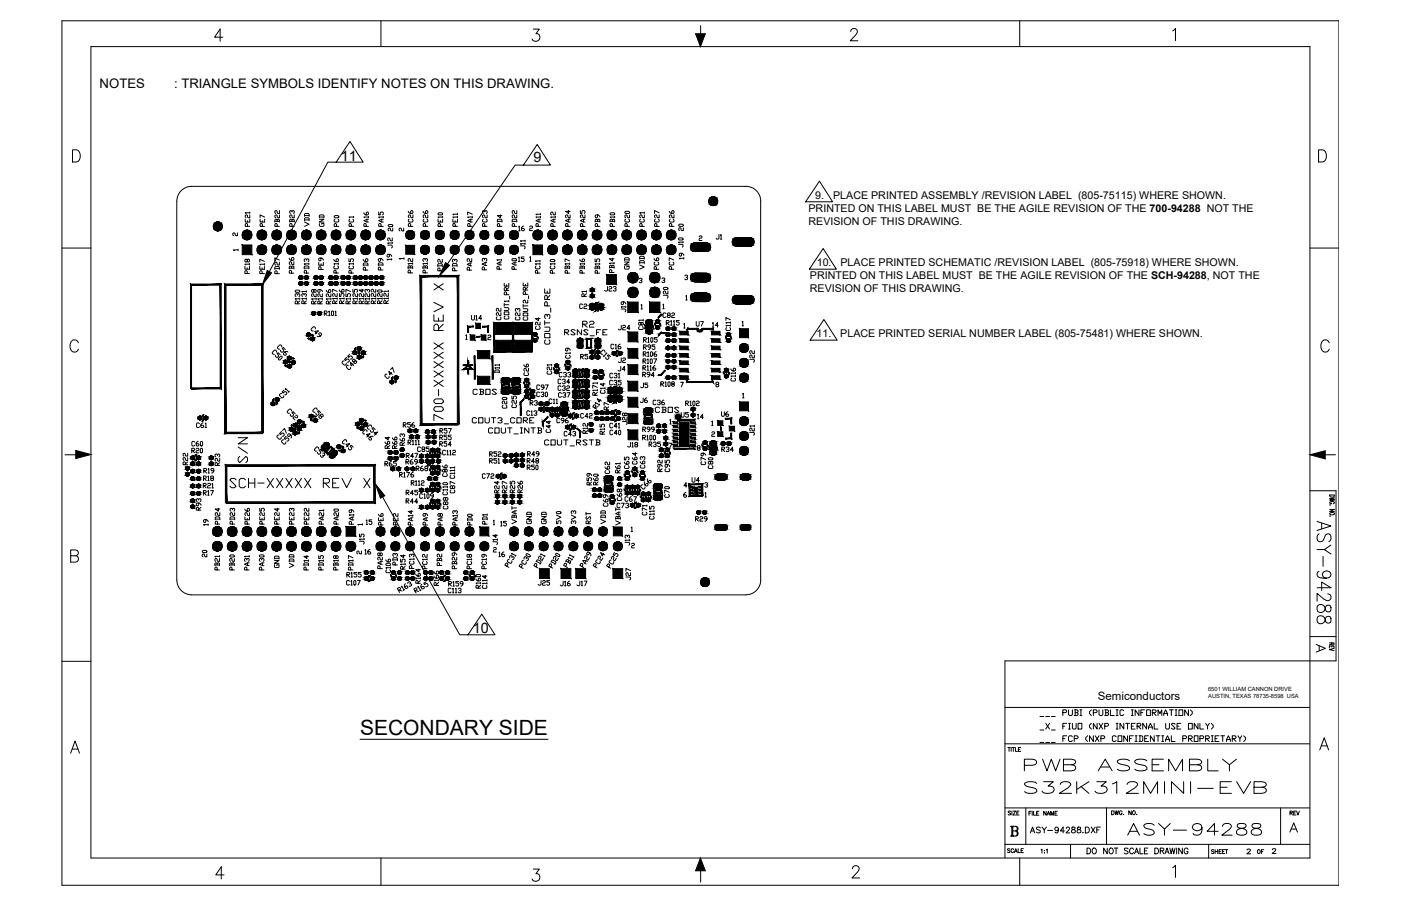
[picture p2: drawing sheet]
<svg xmlns="http://www.w3.org/2000/svg" width="432mm" height="279mm" viewBox="0 0 432 279" stroke-linecap="round" stroke-linejoin="round" font-family="sans-serif">
<defs><g id="words">
<text font-size="6.5" x="111" y="226.6">SECONDARY SIDE</text>
<g font-size="4.4">
<text x="105.1" y="49.7">11</text>
<text x="164.4" y="50">9</text>
<text x="145.8" y="195.3">10</text>
</g>
<g font-size="4">
<text x="30.7" y="27.1">NOTES</text>
<text x="53.7" y="27.1">: TRIANGLE SYMBOLS IDENTIFY NOTES ON THIS DRAWING.</text>
</g>
<text font-size="3.5" x="338.4" y="215.9">Semiconductors</text>
<g font-size="3.3">
<text x="249.2" y="65.5">PRINTED ON THIS LABEL MUST BE THE AGILE REVISION OF THE 700-94288 NOT THE</text>
<text x="251.3" y="61.5">9.</text>
<text x="256.8" y="61.5">PLACE PRINTED ASSEMBLY /REVISION LABEL (805-75115) WHERE SHOWN.</text>
<text x="249.2" y="69.5">REVISION OF THIS DRAWING.</text>
<text x="251.7" y="82.2">10.</text>
<text x="259.1" y="82.2">PLACE PRINTED SCHEMATIC /REVISION LABEL (805-75918) WHERE SHOWN.</text>
<text x="249.6" y="86.1">PRINTED ON THIS LABEL MUST BE THE AGILE REVISION OF THE SCH-94288, NOT THE</text>
<text x="249.6" y="90.1">REVISION OF THIS DRAWING.</text>
<text x="251.7" y="103.9">11.</text>
<text x="259" y="103.9">PLACE PRINTED SERIAL NUMBER LABEL (805-75481) WHERE SHOWN.</text>
</g>
<g font-size="1.8">
<text x="372.3" y="213.1">6501 WILLIAM CANNON DRIVE</text>
<text x="372.4" y="215.3">AUSTIN, TEXAS 78735-8598 USA</text>
</g>
</g></defs>
<!-- layer: PIN -->
<g fill="#000" stroke="#000" stroke-width=".31">
<path d="M99.7 138.8h.4zM100.5 136.4h.3zM103 138.9h.3zM102 141.2h.6z"/>
<path d="M67 68.5h.5zM66.8 68.5h.7z"/>
<path d="M66.8 68.5l1 .1zM66.5 68.6h1.3z"/>
<path d="M66.8 71.1h.7zM66.8 71.1l.5 .1z"/>
<path d="M66.5 68.6l1.5 .1zM66.3 68.7h1.7z"/>
<path d="M66.5 71h1.3zM66.5 71l1 .1z"/>
<path d="M66.3 68.7l1.9 .2zM66.1 68.9l.2-.2 1.9 .2z"/>
<path d="M66.3 70.9h1.7zM66.3 70.9l1.5 .1z"/>
<path d="M66.1 68.9l2.2 .2-.1-.2zM66.1 68.9l2.2 .2h-2.3z"/>
<path d="M66.1 70.7l1.9 .2 .2-.2zM66.1 70.7l1.9 .2z"/>
<path d="M66 69.1l2.4 .2-.1-.2zM66 69.1l2.4 .2h-2.5z"/>
<path d="M66 70.5l2.2 .2 .1-.2zM66 70.5l2.2 .2h-2.1z"/>
<path d="M65.9 69.3l2.6 .3-.1-.3zM65.9 69.3l2.6 .3h-2.7z"/>
<path d="M65.9 70.3l2.4 .2 .1-.2zM65.9 70.3l2.4 .2h-2.3z"/>
<path d="M65.8 69.6l2.7 .2v-.2zM65.8 69.6l2.7 .2h-2.7z"/>
<path d="M65.8 70.1l2.6 .2 .1-.2zM65.8 70.1l2.6 .2h-2.5z"/>
<path d="M65.8 69.8l2.7 .3v-.3zM65.8 69.8l2.7 .3h-2.7z"/>
<path d="M76 71h.5zM75.7 71h.8z"/>
<path d="M75.7 71l1.1 .1zM75.5 71.1h1.3z"/>
<path d="M75.7 73.9h.8zM75.7 73.9h.6z"/>
<path d="M75.5 71.1l1.5 .2zM75.2 71.3h1.8z"/>
<path d="M75.5 73.8h1.3zM75.5 73.8l1 .1z"/>
<path d="M75.2 71.3l2 .2-.2-.2zM75 71.5l.2-.2 2 .2z"/>
<path d="M75.2 73.6h1.8zM75.2 73.6l1.6 .2z"/>
<path d="M75 71.5l2.4 .2-.2-.2zM75 71.5l2.4 .2h-2.5z"/>
<path d="M75 73.5l2 .1 .2-.1zM75 73.5l2 .1z"/>
<path d="M74.9 71.7l2.6 .2-.1-.2zM74.9 71.7l2.6 .2h-2.7z"/>
<path d="M74.9 73.2l2.3 .3 .2-.3zM74.9 73.2l2.3 .3h-2.2z"/>
<path d="M74.8 71.9l2.8 .3-.1-.3zM74.8 71.9l2.8 .3h-2.9z"/>
<path d="M74.8 73l2.6 .2 .1-.2zM74.8 73l2.6 .2h-2.5z"/>
<path d="M74.7 72.2l2.9 .3v-.3zM74.7 72.2l2.9 .3h-2.9z"/>
<path d="M74.7 72.7l2.8 .3 .1-.3zM74.7 72.7l2.8 .3h-2.7z"/>
<path d="M74.7 72.5l2.9 .2v-.2zM74.7 72.5l2.9 .2h-2.9z"/>
<path d="M74.7 75.5l2.9 3v-3zM74.7 75.5l2.9 3h-2.9z"/>
<path d="M80.6 71h.5zM80.3 71h.8z"/>
<path d="M80.6 75.6h.5zM80.3 75.6h.8z"/>
<path d="M80.3 71l1.1 .1zM80.1 71.1h1.3z"/>
<path d="M80.3 73.9h.8zM80.3 73.9h.5z"/>
<path d="M80.3 75.6l1.1 .1zM80.1 75.7h1.3z"/>
<path d="M80.3 78.5h.8zM80.3 78.5h.5z"/>
<path d="M80.1 71.1l1.5 .2zM79.8 71.3h1.8z"/>
<path d="M80.1 73.8h1.3zM80.1 73.8l1 .1z"/>
<path d="M80.1 75.7l1.5 .1zM79.8 75.8h1.8z"/>
<path d="M80.1 78.4h1.3zM80.1 78.4l1 .1z"/>
<path d="M79.8 71.3l2 .2-.2-.2zM79.6 71.5l.2-.2 2 .2z"/>
<path d="M79.8 73.6h1.8zM79.8 73.6l1.6 .2z"/>
<path d="M79.8 75.8l2 .2-.2-.2zM79.6 76l.2-.2 2 .2z"/>
<path d="M79.8 78.2h1.8zM79.8 78.2l1.6 .2z"/>
<path d="M79.6 71.5l2.4 .2-.2-.2zM79.6 71.5l2.4 .2h-2.6z"/>
<path d="M79.6 73.5l2 .1 .2-.1zM79.6 73.5l2 .1z"/>
<path d="M79.6 76l2.4 .2-.2-.2zM79.6 76l2.4 .2h-2.6z"/>
<path d="M79.6 78l2 .2 .2-.2zM79.6 78l2 .2z"/>
<path d="M79.4 71.7l2.7 .2-.1-.2zM79.4 71.7l2.7 .2h-2.8z"/>
<path d="M79.4 73.2l2.4 .3 .2-.3zM79.4 73.2l2.4 .3h-2.2z"/>
<path d="M79.4 76.2l2.7 .3-.1-.3zM79.4 76.2l2.7 .3h-2.8z"/>
<path d="M79.4 77.8l2.4 .2 .2-.2zM79.4 77.8l2.4 .2h-2.2z"/>
<path d="M79.3 71.9l2.9 .3-.1-.3zM79.3 71.9l2.9 .3h-3z"/>
<path d="M79.3 73l2.7 .2 .1-.2zM79.3 73l2.7 .2h-2.6z"/>
<path d="M79.3 76.5l2.9 .3-.1-.3zM79.3 76.5l2.9 .3h-3z"/>
<path d="M79.3 77.6l2.7 .2 .1-.2zM79.3 77.6l2.7 .2h-2.6z"/>
<path d="M79.2 72.2l3 .3v-.3zM79.2 72.2l3 .3h-3z"/>
<path d="M79.2 72.7l2.9 .3 .1-.3zM79.2 72.7l2.9 .3h-2.8z"/>
<path d="M79.2 76.8l3 .2v-.2zM79.2 76.8l3 .2h-3z"/>
<path d="M79.2 77.3l2.9 .3 .1-.3zM79.2 77.3l2.9 .3h-2.8z"/>
<path d="M79.2 72.5l3 .2v-.2zM79.2 72.5l3 .2h-3z"/>
<path d="M79.2 77l3 .3v-.3zM79.2 77l3 .3h-3z"/>
<path d="M85.1 71h.6zM84.9 71h.8z"/>
<path d="M85.1 75.6h.6zM84.9 75.6h.8z"/>
<path d="M84.9 71l1 .1zM84.6 71.1h1.3z"/>
<path d="M84.9 73.9h.8zM84.9 73.9h.5z"/>
<path d="M84.9 75.6l1 .1zM84.6 75.7h1.3z"/>
<path d="M84.9 78.5h.8zM84.9 78.5h.5z"/>
<path d="M84.6 71.1l1.6 .2zM84.4 71.3h1.8z"/>
<path d="M84.6 73.8h1.3zM84.6 73.8l1.1 .1z"/>
<path d="M84.6 75.7l1.6 .1zM84.4 75.8h1.8z"/>
<path d="M84.6 78.4h1.3zM84.6 78.4l1.1 .1z"/>
<path d="M84.4 71.3l2 .2-.2-.2zM84.2 71.5l.2-.2 2 .2z"/>
<path d="M84.4 73.6h1.8zM84.4 73.6l1.5 .2z"/>
<path d="M84.4 75.8l2 .2-.2-.2zM84.2 76l.2-.2 2 .2z"/>
<path d="M84.4 78.2h1.8zM84.4 78.2l1.5 .2z"/>
<path d="M84.2 71.5l2.4 .2-.2-.2zM84.2 71.5l2.4 .2h-2.6z"/>
<path d="M84.2 73.5l2 .1 .2-.1zM84.2 73.5l2 .1z"/>
<path d="M84.2 76l2.4 .2-.2-.2zM84.2 76l2.4 .2h-2.6z"/>
<path d="M84.2 78l2 .2 .2-.2zM84.2 78l2 .2z"/>
<path d="M84 71.7l2.7 .2-.1-.2zM84 71.7l2.7 .2h-2.8z"/>
<path d="M84 73.2l2.4 .3 .2-.3zM84 73.2l2.4 .3h-2.2z"/>
<path d="M84 76.2l2.7 .3-.1-.3zM84 76.2l2.7 .3h-2.8z"/>
<path d="M84 77.8l2.4 .2 .2-.2zM84 77.8l2.4 .2h-2.2z"/>
<path d="M83.9 71.9l2.8 .3v-.3zM83.9 71.9l2.8 .3h-2.9z"/>
<path d="M83.9 73l2.7 .2 .1-.2zM83.9 73l2.7 .2h-2.6z"/>
<path d="M83.9 76.5l2.8 .3v-.3zM83.9 76.5l2.8 .3h-2.9z"/>
<path d="M83.9 77.6l2.7 .2 .1-.2zM83.9 77.6l2.7 .2h-2.6z"/>
<path d="M83.8 72.2l3 .3-.1-.3zM83.8 72.2l3 .3h-3z"/>
<path d="M83.8 72.7l2.9 .3v-.3zM83.8 72.7l2.9 .3h-2.8z"/>
<path d="M83.8 76.8l3 .2-.1-.2zM83.8 76.8l3 .2h-3z"/>
<path d="M83.8 77.3l2.9 .3v-.3zM83.8 77.3l2.9 .3h-2.8z"/>
<path d="M83.8 72.5l2.9 .2 .1-.2zM83.8 72.5l2.9 .2h-2.9z"/>
<path d="M83.8 77l2.9 .3 .1-.3zM83.8 77l2.9 .3h-2.9z"/>
<path d="M89.7 71h.6zM89.5 71h.8z"/>
<path d="M89.7 75.6h.6zM89.5 75.6h.8z"/>
<path d="M89.5 71l1 .1zM89.2 71.1h1.3z"/>
<path d="M89.5 73.9h.8zM89.5 73.9h.5z"/>
<path d="M89.5 75.6l1 .1zM89.2 75.7h1.3z"/>
<path d="M89.5 78.5h.8zM89.5 78.5h.5z"/>
<path d="M89.2 71.1l1.5 .2zM89 71.3h1.7z"/>
<path d="M89.2 73.8h1.3zM89.2 73.8l1.1 .1z"/>
<path d="M89.2 75.7l1.5 .1zM89 75.8h1.7z"/>
<path d="M89.2 78.4h1.3zM89.2 78.4l1.1 .1z"/>
<path d="M89 71.3l2 .2-.3-.2zM88.8 71.5l.2-.2 2 .2z"/>
<path d="M89 73.6h1.7zM89 73.6l1.5 .2z"/>
<path d="M89 75.8l2 .2-.3-.2zM88.8 76l.2-.2 2 .2z"/>
<path d="M89 78.2h1.7zM89 78.2l1.5 .2z"/>
<path d="M88.8 71.5l2.3 .2-.1-.2zM88.8 71.5l2.3 .2h-2.5z"/>
<path d="M88.8 73.5l1.9 .1 .3-.1zM88.8 73.5l1.9 .1z"/>
<path d="M88.8 76l2.3 .2-.1-.2zM88.8 76l2.3 .2h-2.5z"/>
<path d="M88.8 78l1.9 .2 .3-.2zM88.8 78l1.9 .2z"/>
<path d="M88.6 71.7l2.6 .2-.1-.2zM88.6 71.7l2.6 .2h-2.7z"/>
<path d="M88.6 73.2l2.4 .3 .1-.3zM88.6 73.2l2.4 .3h-2.2z"/>
<path d="M88.6 76.2l2.6 .3-.1-.3zM88.6 76.2l2.6 .3h-2.7z"/>
<path d="M88.6 77.8l2.4 .2 .1-.2zM88.6 77.8l2.4 .2h-2.2z"/>
<path d="M88.5 71.9l2.8 .3-.1-.3zM88.5 71.9l2.8 .3h-2.9z"/>
<path d="M88.5 73l2.6 .2 .1-.2zM88.5 73l2.6 .2h-2.5z"/>
<path d="M88.5 76.5l2.8 .3-.1-.3zM88.5 76.5l2.8 .3h-2.9z"/>
<path d="M88.5 77.6l2.6 .2 .1-.2zM88.5 77.6l2.6 .2h-2.5z"/>
<path d="M88.4 72.2l2.9 .3v-.3zM88.4 72.2l2.9 .3h-2.9z"/>
<path d="M88.4 72.7l2.8 .3 .1-.3zM88.4 72.7l2.8 .3h-2.7z"/>
<path d="M88.4 76.8l2.9 .2v-.2zM88.4 76.8l2.9 .2h-2.9z"/>
<path d="M88.4 77.3l2.8 .3 .1-.3zM88.4 77.3l2.8 .3h-2.7z"/>
<path d="M88.4 72.5l2.9 .2v-.2zM88.4 72.5l2.9 .2h-2.9z"/>
<path d="M88.4 77l2.9 .3v-.3zM88.4 77l2.9 .3h-2.9z"/>
<path d="M94.3 71h.5zM94 71h.8z"/>
<path d="M94.3 75.6h.5zM94 75.6h.8z"/>
<path d="M94 71l1.1 .1zM93.8 71.1h1.3z"/>
<path d="M94 73.9h.8zM94 73.9h.6z"/>
<path d="M94 75.6l1.1 .1zM93.8 75.7h1.3z"/>
<path d="M94 78.5h.8zM94 78.5h.6z"/>
<path d="M93.8 71.1l1.5 .2zM93.5 71.3h1.8z"/>
<path d="M93.8 73.8h1.3zM93.8 73.8l1 .1z"/>
<path d="M93.8 75.7l1.5 .1zM93.5 75.8h1.8z"/>
<path d="M93.8 78.4h1.3zM93.8 78.4l1 .1z"/>
<path d="M93.5 71.3l2 .2-.2-.2zM93.3 71.5l.2-.2 2 .2z"/>
<path d="M93.5 73.6h1.8zM93.5 73.6l1.6 .2z"/>
<path d="M93.5 75.8l2 .2-.2-.2zM93.3 76l.2-.2 2 .2z"/>
<path d="M93.5 78.2h1.8zM93.5 78.2l1.6 .2z"/>
<path d="M93.3 71.5l2.4 .2-.2-.2zM93.3 71.5l2.4 .2h-2.5z"/>
<path d="M93.3 73.5l2 .1 .2-.1zM93.3 73.5l2 .1z"/>
<path d="M93.3 76l2.4 .2-.2-.2zM93.3 76l2.4 .2h-2.5z"/>
<path d="M93.3 78l2 .2 .2-.2zM93.3 78l2 .2z"/>
<path d="M93.2 71.7l2.6 .2-.1-.2zM93.2 71.7l2.6 .2h-2.8z"/>
<path d="M93.2 73.2l2.3 .3 .2-.3zM93.2 73.2l2.3 .3h-2.2z"/>
<path d="M93.2 76.2l2.6 .3-.1-.3zM93.2 76.2l2.6 .3h-2.8z"/>
<path d="M93.2 77.8l2.3 .2 .2-.2zM93.2 77.8l2.3 .2h-2.2z"/>
<path d="M93 71.9l2.9 .3-.1-.3zM93 71.9l2.9 .3h-2.9z"/>
<path d="M93 73l2.7 .2 .1-.2zM93 73l2.7 .2h-2.5z"/>
<path d="M93 76.5l2.9 .3-.1-.3zM93 76.5l2.9 .3h-2.9z"/>
<path d="M93 77.6l2.7 .2 .1-.2zM93 77.6l2.7 .2h-2.5z"/>
<path d="M93 72.2l2.9 .3v-.3zM93 72.2l2.9 .3h-3z"/>
<path d="M93 72.7l2.8 .3 .1-.3zM93 72.7l2.8 .3h-2.8z"/>
<path d="M93 76.8l2.9 .2v-.2zM93 76.8l2.9 .2h-3z"/>
<path d="M93 77.3l2.8 .3 .1-.3zM93 77.3l2.8 .3h-2.8z"/>
<path d="M92.9 72.5l3 .2v-.2zM92.9 72.5l3 .2h-2.9z"/>
<path d="M92.9 77l3 .3v-.3zM92.9 77l3 .3h-2.9z"/>
<path d="M98.8 71h.6zM98.6 71h.8z"/>
<path d="M98.8 75.6h.6zM98.6 75.6h.8z"/>
<path d="M98.6 71l1.1 .1zM98.3 71.1h1.4z"/>
<path d="M98.6 73.9h.8zM98.6 73.9h.5z"/>
<path d="M98.6 75.6l1.1 .1zM98.3 75.7h1.4z"/>
<path d="M98.6 78.5h.8zM98.6 78.5h.5z"/>
<path d="M98.3 71.1l1.6 .2zM98.1 71.3h1.8z"/>
<path d="M98.3 73.8h1.4zM98.3 73.8l1.1 .1z"/>
<path d="M98.3 75.7l1.6 .1zM98.1 75.8h1.8z"/>
<path d="M98.3 78.4h1.4zM98.3 78.4l1.1 .1z"/>
<path d="M98.1 71.3l2 .2-.2-.2zM98.1 71.3l2 .2h-2.2z"/>
<path d="M98.1 73.6h1.8zM98.1 73.6l1.6 .2z"/>
<path d="M98.1 75.8l2 .2-.2-.2zM98.1 75.8l2 .2h-2.2z"/>
<path d="M98.1 78.2h1.8zM98.1 78.2l1.6 .2z"/>
<path d="M97.9 71.5l2.3 .2-.1-.2zM97.9 71.5l2.3 .2h-2.5z"/>
<path d="M97.9 73.5l2 .1 .2-.1zM97.9 73.5l2 .1z"/>
<path d="M97.9 76l2.3 .2-.1-.2zM97.9 76l2.3 .2h-2.5z"/>
<path d="M97.9 78l2 .2 .2-.2zM97.9 78l2 .2z"/>
<path d="M97.7 71.7l2.7 .2-.2-.2zM97.7 71.7l2.7 .2h-2.8z"/>
<path d="M97.7 73.2l2.4 .3 .1-.3zM97.7 73.2l2.4 .3h-2.2z"/>
<path d="M97.7 76.2l2.7 .3-.2-.3zM97.7 76.2l2.7 .3h-2.8z"/>
<path d="M97.7 77.8l2.4 .2 .1-.2zM97.7 77.8l2.4 .2h-2.2z"/>
<path d="M97.6 71.9l2.9 .3-.1-.3zM97.6 71.9l2.9 .3h-3z"/>
<path d="M97.6 73l2.6 .2 .2-.2zM97.6 73l2.6 .2h-2.5z"/>
<path d="M97.6 76.5l2.9 .3-.1-.3zM97.6 76.5l2.9 .3h-3z"/>
<path d="M97.6 77.6l2.6 .2 .2-.2zM97.6 77.6l2.6 .2h-2.5z"/>
<path d="M97.5 72.2l3 .3v-.3zM97.5 72.2l3 .3h-3z"/>
<path d="M97.5 72.7l2.9 .3 .1-.3zM97.5 72.7l2.9 .3h-2.8z"/>
<path d="M97.5 76.8l3 .2v-.2zM97.5 76.8l3 .2h-3z"/>
<path d="M97.5 77.3l2.9 .3 .1-.3zM97.5 77.3l2.9 .3h-2.8z"/>
<path d="M97.5 72.5l3 .2v-.2zM97.5 72.5l3 .2h-3z"/>
<path d="M97.5 77l3 .3v-.3zM97.5 77l3 .3h-3z"/>
<path d="M103.4 71h.6zM103.2 71h.8z"/>
<path d="M103.4 75.6h.6zM103.2 75.6h.8z"/>
<path d="M103.2 71l1 .1zM102.9 71.1h1.3z"/>
<path d="M103.2 73.9h.8zM103.2 73.9h.5z"/>
<path d="M103.2 75.6l1 .1zM102.9 75.7h1.3z"/>
<path d="M103.2 78.5h.8zM103.2 78.5h.5z"/>
<path d="M102.9 71.1l1.6 .2zM102.7 71.3h1.8z"/>
<path d="M102.9 73.8h1.3zM102.9 73.8l1.1 .1z"/>
<path d="M102.9 75.7l1.6 .1zM102.7 75.8h1.8z"/>
<path d="M102.9 78.4h1.3zM102.9 78.4l1.1 .1z"/>
<path d="M102.7 71.3l2 .2-.2-.2zM102.7 71.3l2 .2h-2.2z"/>
<path d="M102.7 73.6h1.8zM102.7 73.6l1.5 .2z"/>
<path d="M102.7 75.8l2 .2-.2-.2zM102.7 75.8l2 .2h-2.2z"/>
<path d="M102.7 78.2h1.8zM102.7 78.2l1.5 .2z"/>
<path d="M102.5 71.5l2.3 .2-.1-.2zM102.5 71.5l2.3 .2h-2.5z"/>
<path d="M102.5 73.5l2 .1 .2-.1zM102.5 73.5l2 .1z"/>
<path d="M102.5 76l2.3 .2-.1-.2zM102.5 76l2.3 .2h-2.5z"/>
<path d="M102.5 78l2 .2 .2-.2zM102.5 78l2 .2z"/>
<path d="M102.3 71.7l2.6 .2-.1-.2zM102.3 71.7l2.6 .2h-2.7z"/>
<path d="M102.3 73.2l2.4 .3 .1-.3zM102.3 73.2l2.4 .3h-2.2z"/>
<path d="M102.3 76.2l2.6 .3-.1-.3zM102.3 76.2l2.6 .3h-2.7z"/>
<path d="M102.3 77.8l2.4 .2 .1-.2zM102.3 77.8l2.4 .2h-2.2z"/>
<path d="M102.2 71.9l2.8 .3-.1-.3zM102.2 71.9l2.8 .3h-2.9z"/>
<path d="M102.2 73l2.6 .2 .1-.2zM102.2 73l2.6 .2h-2.5z"/>
<path d="M102.2 76.5l2.8 .3-.1-.3zM102.2 76.5l2.8 .3h-2.9z"/>
<path d="M102.2 77.6l2.6 .2 .1-.2zM102.2 77.6l2.6 .2h-2.5z"/>
<path d="M102.1 72.2l3 .3-.1-.3zM102.1 72.2l3 .3h-3z"/>
<path d="M102.1 72.7l2.8 .3 .1-.3zM102.1 72.7l2.8 .3h-2.7z"/>
<path d="M102.1 76.8l3 .2-.1-.2zM102.1 76.8l3 .2h-3z"/>
<path d="M102.1 77.3l2.8 .3 .1-.3zM102.1 77.3l2.8 .3h-2.7z"/>
<path d="M102.1 72.5l2.9 .2 .1-.2zM102.1 72.5l2.9 .2h-2.9z"/>
<path d="M102.1 77l2.9 .3 .1-.3zM102.1 77l2.9 .3h-2.9z"/>
<path d="M108 71h.5zM107.7 71h.8z"/>
<path d="M108 75.6h.5zM107.7 75.6h.8z"/>
<path d="M107.7 71l1.1 .1zM107.5 71.1h1.3z"/>
<path d="M107.7 73.9h.8zM107.7 73.9h.6z"/>
<path d="M107.7 75.6l1.1 .1zM107.5 75.7h1.3z"/>
<path d="M107.7 78.5h.8zM107.7 78.5h.6z"/>
<path d="M107.5 71.1l1.5 .2zM107.2 71.3h1.8z"/>
<path d="M107.5 73.8h1.3zM107.5 73.8l1 .1z"/>
<path d="M107.5 75.7l1.5 .1zM107.2 75.8h1.8z"/>
<path d="M107.5 78.4h1.3zM107.5 78.4l1 .1z"/>
<path d="M107.2 71.3l2 .2-.2-.2zM107.2 71.3l2 .2h-2.2z"/>
<path d="M107.2 73.6h1.8zM107.2 73.6l1.6 .2z"/>
<path d="M107.2 75.8l2 .2-.2-.2zM107 76l.2-.2 2 .2z"/>
<path d="M107.2 78.2h1.8zM107.2 78.2l1.6 .2z"/>
<path d="M107 71.5l2.4 .2-.2-.2zM107 71.5l2.4 .2h-2.5z"/>
<path d="M107 73.5l2 .1 .2-.1zM107 73.5l2 .1z"/>
<path d="M107 76l2.4 .2-.2-.2zM107 76l2.4 .2h-2.5z"/>
<path d="M107 78l2 .2 .2-.2zM107 78l2 .2z"/>
<path d="M106.9 71.7l2.6 .2-.1-.2zM106.9 71.7l2.6 .2h-2.8z"/>
<path d="M106.9 73.2l2.3 .3 .2-.3zM106.9 73.2l2.3 .3h-2.2z"/>
<path d="M106.9 76.2l2.6 .3-.1-.3zM106.9 76.2l2.6 .3h-2.8z"/>
<path d="M106.9 77.8l2.3 .2 .2-.2zM106.9 77.8l2.3 .2h-2.2z"/>
<path d="M106.7 71.9l2.9 .3-.1-.3zM106.7 71.9l2.9 .3h-2.9z"/>
<path d="M106.7 73l2.7 .2 .1-.2zM106.7 73l2.7 .2h-2.5z"/>
<path d="M106.7 76.5l2.9 .3-.1-.3zM106.7 76.5l2.9 .3h-2.9z"/>
<path d="M106.7 77.6l2.7 .2 .1-.2zM106.7 77.6l2.7 .2h-2.5z"/>
<path d="M106.7 72.2l2.9 .3v-.3zM106.7 72.2l2.9 .3h-2.9z"/>
<path d="M106.7 72.7l2.8 .3 .1-.3zM106.7 72.7l2.8 .3h-2.8z"/>
<path d="M106.7 76.8l2.9 .2v-.2zM106.7 76.8l2.9 .2h-2.9z"/>
<path d="M106.7 77.3l2.8 .3 .1-.3zM106.7 77.3l2.8 .3h-2.8z"/>
<path d="M106.7 72.5l2.9 .2v-.2zM106.7 72.5l2.9 .2h-2.9z"/>
<path d="M106.7 77l2.9 .3v-.3zM106.7 77l2.9 .3h-2.9z"/>
<path d="M112.6 71h.5zM112.3 71h.8z"/>
<path d="M112.6 75.6h.5zM112.3 75.6h.8z"/>
<path d="M112.3 71l1.1 .1zM112 71.1h1.4z"/>
<path d="M112.3 73.9h.8zM112.3 73.9h.5z"/>
<path d="M112.3 75.6l1.1 .1zM112 75.7h1.4z"/>
<path d="M112.3 78.5h.8zM112.3 78.5h.5z"/>
<path d="M112 71.1l1.6 .2zM111.8 71.3h1.8z"/>
<path d="M112 73.8h1.4zM112 73.8l1.1 .1z"/>
<path d="M112 75.7l1.6 .1zM111.8 75.8h1.8z"/>
<path d="M112 78.4h1.4zM112 78.4l1.1 .1z"/>
<path d="M111.8 71.3l2 .2-.2-.2zM111.8 71.3l2 .2h-2.2z"/>
<path d="M111.8 73.6h1.8zM111.8 73.6l1.6 .2z"/>
<path d="M111.8 75.8l2 .2-.2-.2zM111.8 75.8l2 .2h-2.2z"/>
<path d="M111.8 78.2h1.8zM111.8 78.2l1.6 .2z"/>
<path d="M111.6 71.5l2.4 .2-.2-.2zM111.6 71.5l2.4 .2h-2.6z"/>
<path d="M111.6 73.5l2 .1 .2-.1zM111.6 73.5l2 .1z"/>
<path d="M111.6 76l2.4 .2-.2-.2zM111.6 76l2.4 .2h-2.6z"/>
<path d="M111.6 78l2 .2 .2-.2zM111.6 78l2 .2z"/>
<path d="M111.4 71.7l2.7 .2-.1-.2zM111.4 71.7l2.7 .2h-2.8z"/>
<path d="M111.4 73.2l2.4 .3 .2-.3zM111.4 73.2l2.4 .3h-2.2z"/>
<path d="M111.4 76.2l2.7 .3-.1-.3zM111.4 76.2l2.7 .3h-2.8z"/>
<path d="M111.4 77.8l2.4 .2 .2-.2zM111.4 77.8l2.4 .2h-2.2z"/>
<path d="M111.3 71.9l2.9 .3-.1-.3zM111.3 71.9l2.9 .3h-2.9z"/>
<path d="M111.3 73l2.7 .2 .1-.2zM111.3 73l2.7 .2h-2.6z"/>
<path d="M111.3 76.5l2.9 .3-.1-.3zM111.3 76.5l2.9 .3h-2.9z"/>
<path d="M111.3 77.6l2.7 .2 .1-.2zM111.3 77.6l2.7 .2h-2.6z"/>
<path d="M111.3 72.2l2.9 .3v-.3zM111.3 72.2l2.9 .3h-3z"/>
<path d="M111.3 72.7l2.8 .3 .1-.3zM111.3 72.7l2.8 .3h-2.8z"/>
<path d="M111.3 76.8l2.9 .2v-.2zM111.3 76.8l2.9 .2h-3z"/>
<path d="M111.3 77.3l2.8 .3 .1-.3zM111.3 77.3l2.8 .3h-2.8z"/>
<path d="M111.2 72.5l3 .2v-.2zM111.2 72.5l3 .2h-2.9z"/>
<path d="M111.2 77l3 .3v-.3zM111.2 77l3 .3h-2.9z"/>
<path d="M117.1 71h.6zM116.9 71h.8z"/>
<path d="M117.1 75.6h.6zM116.9 75.6h.8z"/>
<path d="M116.9 71l1 .1zM116.6 71.1h1.3z"/>
<path d="M116.9 73.9h.8zM116.9 73.9h.5z"/>
<path d="M116.9 75.6l1 .1zM116.6 75.7h1.3z"/>
<path d="M116.9 78.5h.8zM116.9 78.5h.5z"/>
<path d="M116.6 71.1l1.6 .2zM116.4 71.3h1.8z"/>
<path d="M116.6 73.8h1.3zM116.6 73.8l1.1 .1z"/>
<path d="M116.6 75.7l1.6 .1zM116.4 75.8h1.8z"/>
<path d="M116.6 78.4h1.3zM116.6 78.4l1.1 .1z"/>
<path d="M116.4 71.3l2 .2-.2-.2zM116.4 71.3l2 .2h-2.2z"/>
<path d="M116.4 73.6h1.8zM116.4 73.6l1.5 .2z"/>
<path d="M116.4 75.8l2 .2-.2-.2zM116.2 76l.2-.2 2 .2z"/>
<path d="M116.4 78.2h1.8zM116.4 78.2l1.5 .2z"/>
<path d="M116.2 71.5l2.3 .2-.1-.2zM116.2 71.5l2.3 .2h-2.5z"/>
<path d="M116.2 73.5l2 .1 .2-.1zM116.2 73.5l2 .1z"/>
<path d="M116.2 76l2.3 .2-.1-.2zM116.2 76l2.3 .2h-2.5z"/>
<path d="M116.2 78l2 .2 .2-.2zM116.2 78l2 .2z"/>
<path d="M116 71.7l2.7 .2-.2-.2zM116 71.7l2.7 .2h-2.8z"/>
<path d="M116 73.2l2.4 .3 .1-.3zM116 73.2l2.4 .3h-2.2z"/>
<path d="M116 76.2l2.7 .3-.2-.3zM116 76.2l2.7 .3h-2.8z"/>
<path d="M116 77.8l2.4 .2 .1-.2zM116 77.8l2.4 .2h-2.2z"/>
<path d="M115.9 71.9l2.8 .3v-.3zM115.9 71.9l2.8 .3h-2.9z"/>
<path d="M115.9 73l2.6 .2 .2-.2zM115.9 73l2.6 .2h-2.5z"/>
<path d="M115.9 76.5l2.8 .3v-.3zM115.9 76.5l2.8 .3h-2.9z"/>
<path d="M115.9 77.6l2.6 .2 .2-.2zM115.9 77.6l2.6 .2h-2.5z"/>
<path d="M115.8 72.2l3 .3-.1-.3zM115.8 72.2l3 .3h-3z"/>
<path d="M115.8 72.7l2.9 .3v-.3zM115.8 72.7l2.9 .3h-2.8z"/>
<path d="M115.8 76.8l3 .2-.1-.2zM115.8 76.8l3 .2h-3z"/>
<path d="M115.8 77.3l2.9 .3v-.3zM115.8 77.3l2.9 .3h-2.8z"/>
<path d="M115.8 72.5l2.9 .2 .1-.2zM115.8 72.5l2.9 .2h-2.9z"/>
<path d="M115.8 77l2.9 .3 .1-.3zM115.8 77l2.9 .3h-2.9z"/>
<path d="M126.3 71.1h.5zM126 71.1h.8z"/>
<path d="M126 71.1l1 .1zM125.8 71.2h1.2z"/>
<path d="M126 73.8h.8zM126 73.8h.6z"/>
<path d="M125.8 71.2l1.5 .2zM125.6 71.4h1.7z"/>
<path d="M125.8 73.7h1.2zM125.8 73.7l1 .1z"/>
<path d="M125.6 71.4l1.8 .1zM125.4 71.5l.2-.1 1.8 .1z"/>
<path d="M125.6 73.6h1.7zM125.6 73.6l1.4 .1z"/>
<path d="M125.4 71.5l2.2 .2-.2-.2zM125.4 71.5l2.2 .2h-2.3z"/>
<path d="M125.4 73.4l1.9 .2 .1-.2zM125.4 73.4l1.9 .2z"/>
<path d="M125.3 71.7l2.4 .3-.1-.3zM125.3 71.7l2.4 .3h-2.6z"/>
<path d="M125.3 73.2l2.1 .2 .2-.2zM125.3 73.2l2.1 .2h-2z"/>
<path d="M125.1 72l2.7 .2-.1-.2zM125.1 72l2.7 .2h-2.7z"/>
<path d="M125.1 73l2.5 .2 .1-.2zM125.1 73l2.5 .2h-2.3z"/>
<path d="M125.1 72.2l2.7 .3v-.3zM125.1 72.2l2.7 .3h-2.7z"/>
<path d="M125.1 72.7l2.6 .3 .1-.3zM125.1 72.7l2.6 .3h-2.6z"/>
<path d="M125.1 72.5l2.7 .2v-.2zM125.1 72.5l2.7 .2h-2.7z"/>
<path d="M125.1 75.7l2.7 2.7v-2.7zM125.1 75.7l2.7 2.7h-2.7z"/>
<path d="M130.9 71.1h.5zM130.6 71.1h.8z"/>
<path d="M130.9 75.7h.5zM130.6 75.7h.8z"/>
<path d="M130.6 71.1l1 .1zM130.4 71.2h1.2z"/>
<path d="M130.6 73.8h.8zM130.6 73.8h.5z"/>
<path d="M130.6 75.7l1 .1zM130.4 75.8h1.2z"/>
<path d="M130.6 78.4h.8zM130.6 78.4h.5z"/>
<path d="M130.4 71.2l1.4 .2zM130.2 71.4h1.6z"/>
<path d="M130.4 73.7h1.2zM130.4 73.7l1 .1z"/>
<path d="M130.4 75.8l1.4 .1zM130.2 75.9h1.6z"/>
<path d="M130.4 78.3h1.2zM130.4 78.3l1 .1z"/>
<path d="M130.2 71.4l1.8 .1zM130 71.5l.2-.1 1.8 .1z"/>
<path d="M130.2 73.6h1.6zM130.2 73.6l1.4 .1z"/>
<path d="M130.2 75.9l1.8 .2zM130 76.1l.2-.2 1.8 .2z"/>
<path d="M130.2 78.1h1.6zM130.2 78.1l1.4 .2z"/>
<path d="M130 71.5l2.2 .2-.2-.2zM130 71.5l2.2 .2h-2.4z"/>
<path d="M130 73.4l1.8 .2 .2-.2zM130 73.4l1.8 .2z"/>
<path d="M130 76.1l2.2 .2-.2-.2zM130 76.1l2.2 .2h-2.4z"/>
<path d="M130 78l1.8 .1 .2-.1zM130 78l1.8 .1z"/>
<path d="M129.8 71.7l2.5 .3-.1-.3zM129.8 71.7l2.5 .3h-2.6z"/>
<path d="M129.8 73.2l2.2 .2 .2-.2zM129.8 73.2l2.2 .2h-2z"/>
<path d="M129.8 76.3l2.5 .2-.1-.2zM129.8 76.3l2.5 .2h-2.6z"/>
<path d="M129.8 77.8l2.2 .2 .2-.2zM129.8 77.8l2.2 .2h-2z"/>
<path d="M129.7 72l2.6 .2v-.2zM129.7 72l2.6 .2h-2.7z"/>
<path d="M129.7 73l2.5 .2 .1-.2zM129.7 73l2.5 .2h-2.4z"/>
<path d="M129.7 76.5l2.6 .3v-.3zM129.7 76.5l2.6 .3h-2.7z"/>
<path d="M129.7 77.5l2.5 .3 .1-.3zM129.7 77.5l2.5 .3h-2.4z"/>
<path d="M129.6 72.2l2.8 .3-.1-.3zM129.6 72.2l2.8 .3h-2.8z"/>
<path d="M129.6 72.7l2.7 .3v-.3zM129.6 72.7l2.7 .3h-2.6z"/>
<path d="M129.6 76.8l2.8 .2-.1-.2zM129.6 76.8l2.8 .2h-2.8z"/>
<path d="M129.6 77.3l2.7 .2v-.2zM129.6 77.3l2.7 .2h-2.6z"/>
<path d="M129.6 72.5l2.7 .2 .1-.2zM129.6 72.5l2.7 .2h-2.7z"/>
<path d="M129.6 77l2.7 .3 .1-.3zM129.6 77l2.7 .3h-2.7z"/>
<path d="M135.4 71.1h.5zM135.2 71.1h.7z"/>
<path d="M135.4 75.7h.5zM135.2 75.7h.7z"/>
<path d="M135.2 71.1l1 .1zM135 71.2h1.2z"/>
<path d="M135.2 73.8h.7zM135.2 73.8h.5z"/>
<path d="M135.2 75.7l1 .1zM135 75.8h1.2z"/>
<path d="M135.2 78.4h.7zM135.2 78.4h.5z"/>
<path d="M135 71.2l1.4 .2zM134.7 71.4h1.7z"/>
<path d="M135 73.7h1.2zM135 73.7l.9 .1z"/>
<path d="M135 75.8l1.4 .1zM134.7 75.9h1.7z"/>
<path d="M135 78.3h1.2zM135 78.3l.9 .1z"/>
<path d="M134.7 71.4l1.9 .1zM134.7 71.4l1.9 .1h-2z"/>
<path d="M134.7 73.6h1.7zM134.7 73.6l1.5 .1z"/>
<path d="M134.7 75.9l1.9 .2zM134.7 75.9l1.9 .2h-2z"/>
<path d="M134.7 78.1h1.7zM134.7 78.1l1.5 .2z"/>
<path d="M134.6 71.5l2.1 .2-.1-.2zM134.6 71.5l2.1 .2h-2.3z"/>
<path d="M134.6 73.4l1.8 .2 .2-.2zM134.6 73.4l1.8 .2z"/>
<path d="M134.6 76.1l2.1 .2-.1-.2zM134.6 76.1l2.1 .2h-2.3z"/>
<path d="M134.6 78l1.8 .1 .2-.1zM134.6 78l1.8 .1z"/>
<path d="M134.4 71.7l2.4 .3-.1-.3zM134.4 71.7l2.4 .3h-2.5z"/>
<path d="M134.4 73.2l2.2 .2 .1-.2zM134.4 73.2l2.2 .2h-2z"/>
<path d="M134.4 76.3l2.4 .2-.1-.2zM134.4 76.3l2.4 .2h-2.5z"/>
<path d="M134.4 77.8l2.2 .2 .1-.2zM134.4 77.8l2.2 .2h-2z"/>
<path d="M134.3 72l2.6 .2-.1-.2zM134.3 72l2.6 .2h-2.7z"/>
<path d="M134.3 73l2.4 .2 .1-.2zM134.3 73l2.4 .2h-2.3z"/>
<path d="M134.3 76.5l2.6 .3-.1-.3zM134.3 76.5l2.6 .3h-2.7z"/>
<path d="M134.3 77.5l2.4 .3 .1-.3zM134.3 77.5l2.4 .3h-2.3z"/>
<path d="M134.2 72.2l2.7 .3v-.3zM134.2 72.2l2.7 .3h-2.7z"/>
<path d="M134.2 72.7l2.6 .3 .1-.3zM134.2 72.7l2.6 .3h-2.5z"/>
<path d="M134.2 76.8l2.7 .2v-.2zM134.2 76.8l2.7 .2h-2.7z"/>
<path d="M134.2 77.3l2.6 .2 .1-.2zM134.2 77.3l2.6 .2h-2.5z"/>
<path d="M134.2 72.5l2.7 .2v-.2zM134.2 72.5l2.7 .2h-2.7z"/>
<path d="M134.2 77l2.7 .3v-.3zM134.2 77l2.7 .3h-2.7z"/>
<path d="M140 71.1h.5zM139.8 71.1h.7z"/>
<path d="M140 75.7h.5zM139.8 75.7h.7z"/>
<path d="M139.8 71.1l.9 .1zM139.5 71.2h1.2z"/>
<path d="M139.8 73.8h.7zM139.8 73.8h.5z"/>
<path d="M139.8 75.7l.9 .1zM139.5 75.8h1.2z"/>
<path d="M139.8 78.4h.7zM139.8 78.4h.5z"/>
<path d="M139.5 71.2l1.5 .2zM139.3 71.4h1.7z"/>
<path d="M139.5 73.7h1.2zM139.5 73.7l1 .1z"/>
<path d="M139.5 75.8l1.5 .1zM139.3 75.9h1.7z"/>
<path d="M139.5 78.3h1.2zM139.5 78.3l1 .1z"/>
<path d="M139.3 71.4l1.8 .1zM139.3 71.4l1.8 .1h-2z"/>
<path d="M139.3 73.6h1.7zM139.3 73.6l1.4 .1z"/>
<path d="M139.3 75.9l1.8 .2zM139.3 75.9l1.8 .2h-2z"/>
<path d="M139.3 78.1h1.7zM139.3 78.1l1.4 .2z"/>
<path d="M139.1 71.5l2.2 .2-.2-.2zM139.1 71.5l2.2 .2h-2.3z"/>
<path d="M139.1 73.4l1.9 .2 .1-.2zM139.1 73.4l1.9 .2z"/>
<path d="M139.1 76.1l2.2 .2-.2-.2zM139.1 76.1l2.2 .2h-2.3z"/>
<path d="M139.1 78l1.9 .1 .1-.1zM139.1 78l1.9 .1z"/>
<path d="M139 71.7l2.4 .3-.1-.3zM139 71.7l2.4 .3h-2.5z"/>
<path d="M139 73.2l2.1 .2 .2-.2zM139 73.2l2.1 .2h-2z"/>
<path d="M139 76.3l2.4 .2-.1-.2zM139 76.3l2.4 .2h-2.5z"/>
<path d="M139 77.8l2.1 .2 .2-.2zM139 77.8l2.1 .2h-2z"/>
<path d="M138.9 72l2.6 .2-.1-.2zM138.9 72l2.6 .2h-2.7z"/>
<path d="M138.9 73l2.4 .2 .1-.2zM138.9 73l2.4 .2h-2.3z"/>
<path d="M138.9 76.5l2.6 .3-.1-.3zM138.9 76.5l2.6 .3h-2.7z"/>
<path d="M138.9 77.5l2.4 .3 .1-.3zM138.9 77.5l2.4 .3h-2.3z"/>
<path d="M138.8 72.2l2.7 .3v-.3zM138.8 72.2l2.7 .3h-2.7z"/>
<path d="M138.8 72.7l2.6 .3 .1-.3zM138.8 72.7l2.6 .3h-2.5z"/>
<path d="M138.8 76.8l2.7 .2v-.2zM138.8 76.8l2.7 .2h-2.7z"/>
<path d="M138.8 77.3l2.6 .2 .1-.2zM138.8 77.3l2.6 .2h-2.5z"/>
<path d="M138.8 72.5l2.7 .2v-.2zM138.8 72.5l2.7 .2h-2.7z"/>
<path d="M138.8 77l2.7 .3v-.3zM138.8 77l2.7 .3h-2.7z"/>
<path d="M144.6 71.1h.5zM144.3 71.1h.8z"/>
<path d="M144.6 75.7h.5zM144.3 75.7h.8z"/>
<path d="M144.3 71.1l1 .1zM144.1 71.2h1.2z"/>
<path d="M144.3 73.8h.8zM144.3 73.8h.5z"/>
<path d="M144.3 75.7l1 .1zM144.1 75.8h1.2z"/>
<path d="M144.3 78.4h.8zM144.3 78.4h.5z"/>
<path d="M144.1 71.2l1.4 .2zM143.9 71.4h1.6z"/>
<path d="M144.1 73.7h1.2zM144.1 73.7l1 .1z"/>
<path d="M144.1 75.8l1.4 .1zM143.9 75.9h1.6z"/>
<path d="M144.1 78.3h1.2zM144.1 78.3l1 .1z"/>
<path d="M143.9 71.4l1.8 .1zM143.9 71.4l1.8 .1h-2z"/>
<path d="M143.9 73.6h1.6zM143.9 73.6l1.4 .1z"/>
<path d="M143.9 75.9l1.8 .2zM143.9 75.9l1.8 .2h-2z"/>
<path d="M143.9 78.1h1.6zM143.9 78.1l1.4 .2z"/>
<path d="M143.7 71.5l2.2 .2-.2-.2zM143.7 71.5l2.2 .2h-2.4z"/>
<path d="M143.7 73.4l1.8 .2 .2-.2zM143.7 73.4l1.8 .2z"/>
<path d="M143.7 76.1l2.2 .2-.2-.2zM143.7 76.1l2.2 .2h-2.4z"/>
<path d="M143.7 78l1.8 .1 .2-.1zM143.7 78l1.8 .1z"/>
<path d="M143.5 71.7l2.5 .3-.1-.3zM143.5 71.7l2.5 .3h-2.6z"/>
<path d="M143.5 73.2l2.2 .2 .2-.2zM143.5 73.2l2.2 .2h-2z"/>
<path d="M143.5 76.3l2.5 .2-.1-.2zM143.5 76.3l2.5 .2h-2.6z"/>
<path d="M143.5 77.8l2.2 .2 .2-.2zM143.5 77.8l2.2 .2h-2z"/>
<path d="M143.4 72l2.6 .2v-.2zM143.4 72l2.6 .2h-2.6z"/>
<path d="M143.4 73l2.5 .2 .1-.2zM143.4 73l2.5 .2h-2.4z"/>
<path d="M143.4 76.5l2.6 .3v-.3zM143.4 76.5l2.6 .3h-2.6z"/>
<path d="M143.4 77.5l2.5 .3 .1-.3zM143.4 77.5l2.5 .3h-2.4z"/>
<path d="M143.4 72.2l2.7 .3-.1-.3zM143.4 72.2l2.7 .3h-2.8z"/>
<path d="M143.4 72.7l2.6 .3v-.3zM143.4 72.7l2.6 .3h-2.6z"/>
<path d="M143.4 76.8l2.7 .2-.1-.2zM143.4 76.8l2.7 .2h-2.8z"/>
<path d="M143.4 77.3l2.6 .2v-.2zM143.4 77.3l2.6 .2h-2.6z"/>
<path d="M143.3 72.5l2.7 .2 .1-.2zM143.3 72.5l2.7 .2h-2.6z"/>
<path d="M143.3 77l2.7 .3 .1-.3zM143.3 77l2.7 .3h-2.6z"/>
<path d="M149.1 71.1h.5zM148.9 71.1h.7z"/>
<path d="M149.1 75.7h.5zM148.9 75.7h.7z"/>
<path d="M148.9 71.1l1 .1zM148.7 71.2h1.2z"/>
<path d="M148.9 73.8h.7zM148.9 73.8h.5z"/>
<path d="M148.9 75.7l1 .1zM148.7 75.8h1.2z"/>
<path d="M148.9 78.4h.7zM148.9 78.4h.5z"/>
<path d="M148.7 71.2l1.4 .2zM148.4 71.4h1.7z"/>
<path d="M148.7 73.7h1.2zM148.7 73.7l.9 .1z"/>
<path d="M148.7 75.8l1.4 .1zM148.4 75.9h1.7z"/>
<path d="M148.7 78.3h1.2zM148.7 78.3l.9 .1z"/>
<path d="M148.4 71.4l1.9 .1zM148.4 71.4l1.9 .1h-2z"/>
<path d="M148.4 73.6h1.7zM148.4 73.6l1.5 .1z"/>
<path d="M148.4 75.9l1.9 .2zM148.4 75.9l1.9 .2h-2z"/>
<path d="M148.4 78.1h1.7zM148.4 78.1l1.5 .2z"/>
<path d="M148.3 71.5l2.2 .2-.2-.2zM148.3 71.5l2.2 .2h-2.4z"/>
<path d="M148.3 73.4l1.8 .2 .2-.2zM148.3 73.4l1.8 .2z"/>
<path d="M148.3 76.1l2.2 .2-.2-.2zM148.3 76.1l2.2 .2h-2.4z"/>
<path d="M148.3 78l1.8 .1 .2-.1zM148.3 78l1.8 .1z"/>
<path d="M148.1 71.7l2.5 .3-.1-.3zM148.1 71.7l2.5 .3h-2.6z"/>
<path d="M148.1 73.2l2.2 .2 .2-.2zM148.1 73.2l2.2 .2h-2z"/>
<path d="M148.1 76.3l2.5 .2-.1-.2zM148.1 76.3l2.5 .2h-2.6z"/>
<path d="M148.1 77.8l2.2 .2 .2-.2zM148.1 77.8l2.2 .2h-2z"/>
<path d="M148 72l2.6 .2v-.2zM148 72l2.6 .2h-2.7z"/>
<path d="M148 73l2.5 .2 .1-.2zM148 73l2.5 .2h-2.4z"/>
<path d="M148 76.5l2.6 .3v-.3zM148 76.5l2.6 .3h-2.7z"/>
<path d="M148 77.5l2.5 .3 .1-.3zM148 77.5l2.5 .3h-2.4z"/>
<path d="M147.9 72.2l2.7 .3v-.3zM147.9 72.2l2.7 .3h-2.7z"/>
<path d="M147.9 72.7l2.7 .3v-.3zM147.9 72.7l2.7 .3h-2.6z"/>
<path d="M147.9 76.8l2.7 .2v-.2zM147.9 76.8l2.7 .2h-2.7z"/>
<path d="M147.9 77.3l2.7 .2v-.2zM147.9 77.3l2.7 .2h-2.6z"/>
<path d="M147.9 72.5l2.7 .2v-.2zM147.9 72.5l2.7 .2h-2.7z"/>
<path d="M147.9 77l2.7 .3v-.3zM147.9 77l2.7 .3h-2.7z"/>
<path d="M153.7 71.1h.5zM153.5 71.1h.7z"/>
<path d="M153.7 75.7h.5zM153.5 75.7h.7z"/>
<path d="M153.5 71.1l1 .1zM153.2 71.2h1.3z"/>
<path d="M153.5 73.8h.7zM153.5 73.8h.5z"/>
<path d="M153.5 75.7l1 .1zM153.2 75.8h1.3z"/>
<path d="M153.5 78.4h.7zM153.5 78.4h.5z"/>
<path d="M153.2 71.2l1.5 .2zM153 71.4h1.7z"/>
<path d="M153.2 73.7h1.3zM153.2 73.7l1 .1z"/>
<path d="M153.2 75.8l1.5 .1zM153 75.9h1.7z"/>
<path d="M153.2 78.3h1.3zM153.2 78.3l1 .1z"/>
<path d="M153 71.4l1.9 .1zM153 71.4l1.9 .1h-2.1z"/>
<path d="M153 73.6h1.7zM153 73.6l1.5 .1z"/>
<path d="M153 75.9l1.9 .2zM153 75.9l1.9 .2h-2.1z"/>
<path d="M153 78.1h1.7zM153 78.1l1.5 .2z"/>
<path d="M152.8 71.5l2.2 .2-.1-.2zM152.8 71.5l2.2 .2h-2.3z"/>
<path d="M152.8 73.4l1.9 .2 .2-.2zM152.8 73.4l1.9 .2z"/>
<path d="M152.8 76.1l2.2 .2-.1-.2zM152.8 76.1l2.2 .2h-2.3z"/>
<path d="M152.8 78l1.9 .1 .2-.1zM152.8 78l1.9 .1z"/>
<path d="M152.7 71.7l2.4 .3-.1-.3zM152.7 71.7l2.4 .3h-2.5z"/>
<path d="M152.7 73.2l2.2 .2 .1-.2zM152.7 73.2l2.2 .2h-2.1z"/>
<path d="M152.7 76.3l2.4 .2-.1-.2zM152.7 76.3l2.4 .2h-2.5z"/>
<path d="M152.7 77.8l2.2 .2 .1-.2zM152.7 77.8l2.2 .2h-2.1z"/>
<path d="M152.6 72l2.6 .2-.1-.2zM152.6 72l2.6 .2h-2.7z"/>
<path d="M152.6 73l2.4 .2 .1-.2zM152.6 73l2.4 .2h-2.3z"/>
<path d="M152.6 76.5l2.6 .3-.1-.3zM152.6 76.5l2.6 .3h-2.7z"/>
<path d="M152.6 77.5l2.4 .3 .1-.3zM152.6 77.5l2.4 .3h-2.3z"/>
<path d="M152.5 72.2l2.7 .3v-.3zM152.5 72.2l2.7 .3h-2.7z"/>
<path d="M152.5 72.7l2.6 .3 .1-.3zM152.5 72.7l2.6 .3h-2.5z"/>
<path d="M152.5 76.8l2.7 .2v-.2zM152.5 76.8l2.7 .2h-2.7z"/>
<path d="M152.5 77.3l2.6 .2 .1-.2zM152.5 77.3l2.6 .2h-2.5z"/>
<path d="M152.5 72.5l2.7 .2v-.2zM152.5 72.5l2.7 .2h-2.7z"/>
<path d="M152.5 77l2.7 .3v-.3zM152.5 77l2.7 .3h-2.7z"/>
<path d="M158.3 71.1h.5zM158.1 71.1h.7z"/>
<path d="M158.3 75.7h.5zM158.1 75.7h.7z"/>
<path d="M158.1 71.1l.9 .1zM157.8 71.2h1.2z"/>
<path d="M158.1 73.8h.7zM158.1 73.8h.4z"/>
<path d="M158.1 75.7l.9 .1zM157.8 75.8h1.2z"/>
<path d="M158.1 78.4h.7zM158.1 78.4h.4z"/>
<path d="M157.8 71.2l1.4 .2zM157.6 71.4h1.6z"/>
<path d="M157.8 73.7h1.2zM157.8 73.7l1 .1z"/>
<path d="M157.8 75.8l1.4 .1zM157.6 75.9h1.6z"/>
<path d="M157.8 78.3h1.2zM157.8 78.3l1 .1z"/>
<path d="M157.6 71.4l1.8 .1zM157.4 71.5l.2-.1 1.8 .1z"/>
<path d="M157.6 73.6h1.6zM157.6 73.6l1.4 .1z"/>
<path d="M157.6 75.9l1.8 .2zM157.4 76.1l.2-.2 1.8 .2z"/>
<path d="M157.6 78.1h1.6zM157.6 78.1l1.4 .2z"/>
<path d="M157.4 71.5l2.2 .2-.2-.2zM157.4 71.5l2.2 .2h-2.4z"/>
<path d="M157.4 73.4l1.8 .2 .2-.2zM157.4 73.4l1.8 .2z"/>
<path d="M157.4 76.1l2.2 .2-.2-.2zM157.4 76.1l2.2 .2h-2.4z"/>
<path d="M157.4 78l1.8 .1 .2-.1zM157.4 78l1.8 .1z"/>
<path d="M157.2 71.7l2.5 .3-.1-.3zM157.2 71.7l2.5 .3h-2.6z"/>
<path d="M157.2 73.2l2.2 .2 .2-.2zM157.2 73.2l2.2 .2h-2z"/>
<path d="M157.2 76.3l2.5 .2-.1-.2zM157.2 76.3l2.5 .2h-2.6z"/>
<path d="M157.2 77.8l2.2 .2 .2-.2zM157.2 77.8l2.2 .2h-2z"/>
<path d="M157.1 72l2.7 .2-.1-.2zM157.1 72l2.7 .2h-2.7z"/>
<path d="M157.1 73l2.5 .2 .1-.2zM157.1 73l2.5 .2h-2.4z"/>
<path d="M157.1 76.5l2.7 .3-.1-.3zM157.1 76.5l2.7 .3h-2.7z"/>
<path d="M157.1 77.5l2.5 .3 .1-.3zM157.1 77.5l2.5 .3h-2.4z"/>
<path d="M157.1 72.2l2.7 .3v-.3zM157.1 72.2l2.7 .3h-2.7z"/>
<path d="M157.1 72.7l2.6 .3 .1-.3zM157.1 72.7l2.6 .3h-2.6z"/>
<path d="M157.1 76.8l2.7 .2v-.2zM157.1 76.8l2.7 .2h-2.7z"/>
<path d="M157.1 77.3l2.6 .2 .1-.2zM157.1 77.3l2.6 .2h-2.6z"/>
<path d="M157.1 72.5l2.7 .2v-.2zM157.1 72.5l2.7 .2h-2.7z"/>
<path d="M157.1 77l2.7 .3v-.3zM157.1 77l2.7 .3h-2.7z"/>
<path d="M165.6 71h.5zM165.3 71h.8z"/>
<path d="M165.3 71l1.1 .1zM165.1 71.1h1.3z"/>
<path d="M165.3 73.9h.8zM165.3 73.9h.6z"/>
<path d="M165.1 71.1l1.5 .2zM164.8 71.3h1.8z"/>
<path d="M165.1 73.8h1.3zM165.1 73.8l1 .1z"/>
<path d="M164.8 71.3l2 .2-.2-.2zM164.6 71.5l.2-.2 2 .2z"/>
<path d="M164.8 73.6h1.8zM164.8 73.6l1.6 .2z"/>
<path d="M164.6 71.5l2.4 .2-.2-.2zM164.6 71.5l2.4 .2h-2.5z"/>
<path d="M164.6 73.5l2 .1 .2-.1zM164.6 73.5l2 .1z"/>
<path d="M164.5 71.7l2.6 .2-.1-.2zM164.5 71.7l2.6 .2h-2.8z"/>
<path d="M164.5 73.2l2.3 .3 .2-.3zM164.5 73.2l2.3 .3h-2.2z"/>
<path d="M164.3 71.9l2.9 .3-.1-.3zM164.3 71.9l2.9 .3h-2.9z"/>
<path d="M164.3 73l2.7 .2 .1-.2zM164.3 73l2.7 .2h-2.5z"/>
<path d="M164.3 72.2l2.9 .3v-.3zM164.3 72.2l2.9 .3h-2.9z"/>
<path d="M164.3 72.7l2.8 .3 .1-.3zM164.3 72.7l2.8 .3h-2.8z"/>
<path d="M164.3 72.5l2.9 .2v-.2zM164.3 72.5l2.9 .2h-2.9z"/>
<path d="M164.3 75.5l2.9 3v-3zM164.3 75.5l2.9 3h-2.9z"/>
<path d="M170.2 71h.5zM169.9 71h.8z"/>
<path d="M170.2 75.6h.5zM169.9 75.6h.8z"/>
<path d="M169.9 71l1.1 .1zM169.7 71.1h1.3z"/>
<path d="M169.9 73.9h.8zM169.9 73.9h.5z"/>
<path d="M169.9 75.6l1.1 .1zM169.7 75.7h1.3z"/>
<path d="M169.9 78.5h.8zM169.9 78.5h.5z"/>
<path d="M169.7 71.1l1.5 .2zM169.4 71.3h1.8z"/>
<path d="M169.7 73.8h1.3zM169.7 73.8l1 .1z"/>
<path d="M169.7 75.7l1.5 .1zM169.4 75.8h1.8z"/>
<path d="M169.7 78.4h1.3zM169.7 78.4l1 .1z"/>
<path d="M169.4 71.3l2 .2-.2-.2zM169.2 71.5l.2-.2 2 .2z"/>
<path d="M169.4 73.6h1.8zM169.4 73.6l1.6 .2z"/>
<path d="M169.4 75.8l2 .2-.2-.2zM169.2 76l.2-.2 2 .2z"/>
<path d="M169.4 78.2h1.8zM169.4 78.2l1.6 .2z"/>
<path d="M169.2 71.5l2.4 .2-.2-.2zM169.2 71.5l2.4 .2h-2.6z"/>
<path d="M169.2 73.5l2 .1 .2-.1zM169.2 73.5l2 .1z"/>
<path d="M169.2 76l2.4 .2-.2-.2zM169.2 76l2.4 .2h-2.6z"/>
<path d="M169.2 78l2 .2 .2-.2zM169.2 78l2 .2z"/>
<path d="M169 71.7l2.7 .2-.1-.2zM169 71.7l2.7 .2h-2.8z"/>
<path d="M169 73.2l2.4 .3 .2-.3zM169 73.2l2.4 .3h-2.2z"/>
<path d="M169 76.2l2.7 .3-.1-.3zM169 76.2l2.7 .3h-2.8z"/>
<path d="M169 77.8l2.4 .2 .2-.2zM169 77.8l2.4 .2h-2.2z"/>
<path d="M168.9 71.9l2.9 .3-.1-.3zM168.9 71.9l2.9 .3h-3z"/>
<path d="M168.9 73l2.7 .2 .1-.2zM168.9 73l2.7 .2h-2.6z"/>
<path d="M168.9 76.5l2.9 .3-.1-.3zM168.9 76.5l2.9 .3h-3z"/>
<path d="M168.9 77.6l2.7 .2 .1-.2zM168.9 77.6l2.7 .2h-2.6z"/>
<path d="M168.8 72.2l3 .3v-.3zM168.8 72.2l3 .3h-3z"/>
<path d="M168.8 72.7l2.9 .3 .1-.3zM168.8 72.7l2.9 .3h-2.8z"/>
<path d="M168.8 76.8l3 .2v-.2zM168.8 76.8l3 .2h-3z"/>
<path d="M168.8 77.3l2.9 .3 .1-.3zM168.8 77.3l2.9 .3h-2.8z"/>
<path d="M168.8 72.5l3 .2v-.2zM168.8 72.5l3 .2h-3z"/>
<path d="M168.8 77l3 .3v-.3zM168.8 77l3 .3h-3z"/>
<path d="M174.7 71h.6zM174.5 71h.8z"/>
<path d="M174.7 75.6h.6zM174.5 75.6h.8z"/>
<path d="M174.5 71l1 .1zM174.2 71.1h1.3z"/>
<path d="M174.5 73.9h.8zM174.5 73.9h.5z"/>
<path d="M174.5 75.6l1 .1zM174.2 75.7h1.3z"/>
<path d="M174.5 78.5h.8zM174.5 78.5h.5z"/>
<path d="M174.2 71.1l1.6 .2zM174 71.3h1.8z"/>
<path d="M174.2 73.8h1.3zM174.2 73.8l1.1 .1z"/>
<path d="M174.2 75.7l1.6 .1zM174 75.8h1.8z"/>
<path d="M174.2 78.4h1.3zM174.2 78.4l1.1 .1z"/>
<path d="M174 71.3l2 .2-.2-.2zM173.8 71.5l.2-.2 2 .2z"/>
<path d="M174 73.6h1.8zM174 73.6l1.5 .2z"/>
<path d="M174 75.8l2 .2-.2-.2zM173.8 76l.2-.2 2 .2z"/>
<path d="M174 78.2h1.8zM174 78.2l1.5 .2z"/>
<path d="M173.8 71.5l2.3 .2-.1-.2zM173.8 71.5l2.3 .2h-2.5z"/>
<path d="M173.8 73.5l2 .1 .2-.1zM173.8 73.5l2 .1z"/>
<path d="M173.8 76l2.3 .2-.1-.2zM173.8 76l2.3 .2h-2.5z"/>
<path d="M173.8 78l2 .2 .2-.2zM173.8 78l2 .2z"/>
<path d="M173.6 71.7l2.7 .2-.2-.2zM173.6 71.7l2.7 .2h-2.8z"/>
<path d="M173.6 73.2l2.4 .3 .1-.3zM173.6 73.2l2.4 .3h-2.2z"/>
<path d="M173.6 76.2l2.7 .3-.2-.3zM173.6 76.2l2.7 .3h-2.8z"/>
<path d="M173.6 77.8l2.4 .2 .1-.2zM173.6 77.8l2.4 .2h-2.2z"/>
<path d="M173.5 71.9l2.8 .3v-.3zM173.5 71.9l2.8 .3h-2.9z"/>
<path d="M173.5 73l2.6 .2 .2-.2zM173.5 73l2.6 .2h-2.5z"/>
<path d="M173.5 76.5l2.8 .3v-.3zM173.5 76.5l2.8 .3h-2.9z"/>
<path d="M173.5 77.6l2.6 .2 .2-.2zM173.5 77.6l2.6 .2h-2.5z"/>
<path d="M173.4 72.2l3 .3-.1-.3zM173.4 72.2l3 .3h-3z"/>
<path d="M173.4 72.7l2.9 .3v-.3zM173.4 72.7l2.9 .3h-2.8z"/>
<path d="M173.4 76.8l3 .2-.1-.2zM173.4 76.8l3 .2h-3z"/>
<path d="M173.4 77.3l2.9 .3v-.3zM173.4 77.3l2.9 .3h-2.8z"/>
<path d="M173.4 72.5l2.9 .2 .1-.2zM173.4 72.5l2.9 .2h-2.9z"/>
<path d="M173.4 77l2.9 .3 .1-.3zM173.4 77l2.9 .3h-2.9z"/>
<path d="M179.3 71h.6zM179 71h.9z"/>
<path d="M179.3 75.6h.6zM179 75.6h.9z"/>
<path d="M179 71l1.1 .1zM178.8 71.1h1.3z"/>
<path d="M179 73.9h.9zM179 73.9h.6z"/>
<path d="M179 75.6l1.1 .1zM178.8 75.7h1.3z"/>
<path d="M179 78.5h.9zM179 78.5h.6z"/>
<path d="M178.8 71.1l1.5 .2zM178.6 71.3h1.7z"/>
<path d="M178.8 73.8h1.3zM178.8 73.8l1.1 .1z"/>
<path d="M178.8 75.7l1.5 .1zM178.6 75.8h1.7z"/>
<path d="M178.8 78.4h1.3zM178.8 78.4l1.1 .1z"/>
<path d="M178.6 71.3l2 .2-.3-.2zM178.4 71.5l.2-.2 2 .2z"/>
<path d="M178.6 73.6h1.7zM178.6 73.6l1.5 .2z"/>
<path d="M178.6 75.8l2 .2-.3-.2zM178.4 76l.2-.2 2 .2z"/>
<path d="M178.6 78.2h1.7zM178.6 78.2l1.5 .2z"/>
<path d="M178.4 71.5l2.3 .2-.1-.2zM178.4 71.5l2.3 .2h-2.5z"/>
<path d="M178.4 73.5l1.9 .1 .3-.1zM178.4 73.5l1.9 .1z"/>
<path d="M178.4 76l2.3 .2-.1-.2zM178.4 76l2.3 .2h-2.5z"/>
<path d="M178.4 78l1.9 .2 .3-.2zM178.4 78l1.9 .2z"/>
<path d="M178.2 71.7l2.6 .2-.1-.2zM178.2 71.7l2.6 .2h-2.7z"/>
<path d="M178.2 73.2l2.4 .3 .1-.3zM178.2 73.2l2.4 .3h-2.2z"/>
<path d="M178.2 76.2l2.6 .3-.1-.3zM178.2 76.2l2.6 .3h-2.7z"/>
<path d="M178.2 77.8l2.4 .2 .1-.2zM178.2 77.8l2.4 .2h-2.2z"/>
<path d="M178.1 71.9l2.8 .3-.1-.3zM178.1 71.9l2.8 .3h-2.9z"/>
<path d="M178.1 73l2.6 .2 .1-.2zM178.1 73l2.6 .2h-2.5z"/>
<path d="M178.1 76.5l2.8 .3-.1-.3zM178.1 76.5l2.8 .3h-2.9z"/>
<path d="M178.1 77.6l2.6 .2 .1-.2zM178.1 77.6l2.6 .2h-2.5z"/>
<path d="M178 72.2l2.9 .3v-.3zM178 72.2l2.9 .3h-2.9z"/>
<path d="M178 72.7l2.8 .3 .1-.3zM178 72.7l2.8 .3h-2.7z"/>
<path d="M178 76.8l2.9 .2v-.2zM178 76.8l2.9 .2h-2.9z"/>
<path d="M178 77.3l2.8 .3 .1-.3zM178 77.3l2.8 .3h-2.7z"/>
<path d="M178 72.5l2.9 .2v-.2zM178 72.5l2.9 .2h-2.9z"/>
<path d="M178 77l2.9 .3v-.3zM178 77l2.9 .3h-2.9z"/>
<path d="M183.9 71h.5zM183.6 71h.8z"/>
<path d="M183.9 75.6h.5zM183.6 75.6h.8z"/>
<path d="M183.6 71l1.1 .1zM183.3 71.1h1.4z"/>
<path d="M183.6 73.9h.8zM183.6 73.9h.5z"/>
<path d="M183.6 75.6l1.1 .1zM183.3 75.7h1.4z"/>
<path d="M183.6 78.5h.8zM183.6 78.5h.5z"/>
<path d="M183.3 71.1l1.6 .2zM183.1 71.3h1.8z"/>
<path d="M183.3 73.8h1.4zM183.3 73.8l1.1 .1z"/>
<path d="M183.3 75.7l1.6 .1zM183.1 75.8h1.8z"/>
<path d="M183.3 78.4h1.4zM183.3 78.4l1.1 .1z"/>
<path d="M183.1 71.3l2 .2-.2-.2zM183.1 71.3l2 .2h-2.2z"/>
<path d="M183.1 73.6h1.8zM183.1 73.6l1.6 .2z"/>
<path d="M183.1 75.8l2 .2-.2-.2zM183.1 75.8l2 .2h-2.2z"/>
<path d="M183.1 78.2h1.8zM183.1 78.2l1.6 .2z"/>
<path d="M182.9 71.5l2.4 .2-.2-.2zM182.9 71.5l2.4 .2h-2.5z"/>
<path d="M182.9 73.5l2 .1 .2-.1zM182.9 73.5l2 .1z"/>
<path d="M182.9 76l2.4 .2-.2-.2zM182.9 76l2.4 .2h-2.5z"/>
<path d="M182.9 78l2 .2 .2-.2zM182.9 78l2 .2z"/>
<path d="M182.8 71.7l2.6 .2-.1-.2zM182.8 71.7l2.6 .2h-2.8z"/>
<path d="M182.8 73.2l2.3 .3 .2-.3zM182.8 73.2l2.3 .3h-2.2z"/>
<path d="M182.8 76.2l2.6 .3-.1-.3zM182.8 76.2l2.6 .3h-2.8z"/>
<path d="M182.8 77.8l2.3 .2 .2-.2zM182.8 77.8l2.3 .2h-2.2z"/>
<path d="M182.6 71.9l2.9 .3-.1-.3zM182.6 71.9l2.9 .3h-2.9z"/>
<path d="M182.6 73l2.7 .2 .1-.2zM182.6 73l2.7 .2h-2.5z"/>
<path d="M182.6 76.5l2.9 .3-.1-.3zM182.6 76.5l2.9 .3h-2.9z"/>
<path d="M182.6 77.6l2.7 .2 .1-.2zM182.6 77.6l2.7 .2h-2.5z"/>
<path d="M182.6 72.2l2.9 .3v-.3zM182.6 72.2l2.9 .3h-3z"/>
<path d="M182.6 72.7l2.8 .3 .1-.3zM182.6 72.7l2.8 .3h-2.8z"/>
<path d="M182.6 76.8l2.9 .2v-.2zM182.6 76.8l2.9 .2h-3z"/>
<path d="M182.6 77.3l2.8 .3 .1-.3zM182.6 77.3l2.8 .3h-2.8z"/>
<path d="M182.5 72.5l3 .2v-.2zM182.5 72.5l3 .2h-2.9z"/>
<path d="M182.5 77l3 .3v-.3zM182.5 77l3 .3h-2.9z"/>
<path d="M188.4 71h.6zM188.2 71h.8z"/>
<path d="M188.4 75.6h.6zM188.2 75.6h.8z"/>
<path d="M188.2 71l1.1 .1zM187.9 71.1h1.4z"/>
<path d="M188.2 73.9h.8zM188.2 73.9h.5z"/>
<path d="M188.2 75.6l1.1 .1zM187.9 75.7h1.4z"/>
<path d="M188.2 78.5h.8zM188.2 78.5h.5z"/>
<path d="M187.9 71.1l1.6 .2zM187.7 71.3h1.8z"/>
<path d="M187.9 73.8h1.4zM187.9 73.8l1.1 .1z"/>
<path d="M187.9 75.7l1.6 .1zM187.7 75.8h1.8z"/>
<path d="M187.9 78.4h1.4zM187.9 78.4l1.1 .1z"/>
<path d="M187.7 71.3l2 .2-.2-.2zM187.7 71.3l2 .2h-2.2z"/>
<path d="M187.7 73.6h1.8zM187.7 73.6l1.6 .2z"/>
<path d="M187.7 75.8l2 .2-.2-.2zM187.7 75.8l2 .2h-2.2z"/>
<path d="M187.7 78.2h1.8zM187.7 78.2l1.6 .2z"/>
<path d="M187.5 71.5l2.3 .2-.1-.2zM187.5 71.5l2.3 .2h-2.5z"/>
<path d="M187.5 73.5l2 .1 .2-.1zM187.5 73.5l2 .1z"/>
<path d="M187.5 76l2.3 .2-.1-.2zM187.5 76l2.3 .2h-2.5z"/>
<path d="M187.5 78l2 .2 .2-.2zM187.5 78l2 .2z"/>
<path d="M187.3 71.7l2.7 .2-.2-.2zM187.3 71.7l2.7 .2h-2.8z"/>
<path d="M187.3 73.2l2.4 .3 .1-.3zM187.3 73.2l2.4 .3h-2.2z"/>
<path d="M187.3 76.2l2.7 .3-.2-.3zM187.3 76.2l2.7 .3h-2.8z"/>
<path d="M187.3 77.8l2.4 .2 .1-.2zM187.3 77.8l2.4 .2h-2.2z"/>
<path d="M187.2 71.9l2.9 .3-.1-.3zM187.2 71.9l2.9 .3h-3z"/>
<path d="M187.2 73l2.6 .2 .2-.2zM187.2 73l2.6 .2h-2.5z"/>
<path d="M187.2 76.5l2.9 .3-.1-.3zM187.2 76.5l2.9 .3h-3z"/>
<path d="M187.2 77.6l2.6 .2 .2-.2zM187.2 77.6l2.6 .2h-2.5z"/>
<path d="M187.1 72.2l3 .3v-.3zM187.1 72.2l3 .3h-3z"/>
<path d="M187.1 72.7l2.9 .3 .1-.3zM187.1 72.7l2.9 .3h-2.8z"/>
<path d="M187.1 76.8l3 .2v-.2zM187.1 76.8l3 .2h-3z"/>
<path d="M187.1 77.3l2.9 .3 .1-.3zM187.1 77.3l2.9 .3h-2.8z"/>
<path d="M187.1 72.5l3 .2v-.2zM187.1 72.5l3 .2h-3z"/>
<path d="M187.1 77l3 .3v-.3zM187.1 77l3 .3h-3z"/>
<path d="M193 71h.6zM192.8 71h.8z"/>
<path d="M193 75.6h.6zM192.8 75.6h.8z"/>
<path d="M192.8 71l1 .1zM192.5 71.1h1.3z"/>
<path d="M192.8 73.9h.8zM192.8 73.9h.5z"/>
<path d="M192.8 75.6l1 .1zM192.5 75.7h1.3z"/>
<path d="M192.8 78.5h.8zM192.8 78.5h.5z"/>
<path d="M192.5 71.1l1.6 .2zM192.3 71.3h1.8z"/>
<path d="M192.5 73.8h1.3zM192.5 73.8l1.1 .1z"/>
<path d="M192.5 75.7l1.6 .1zM192.3 75.8h1.8z"/>
<path d="M192.5 78.4h1.3zM192.5 78.4l1.1 .1z"/>
<path d="M192.3 71.3l2 .2-.2-.2zM192.3 71.3l2 .2h-2.2z"/>
<path d="M192.3 73.6h1.8zM192.3 73.6l1.5 .2z"/>
<path d="M192.3 75.8l2 .2-.2-.2zM192.3 75.8l2 .2h-2.2z"/>
<path d="M192.3 78.2h1.8zM192.3 78.2l1.5 .2z"/>
<path d="M192.1 71.5l2.3 .2-.1-.2zM192.1 71.5l2.3 .2h-2.5z"/>
<path d="M192.1 73.5l2 .1 .2-.1zM192.1 73.5l2 .1z"/>
<path d="M192.1 76l2.3 .2-.1-.2zM192.1 76l2.3 .2h-2.5z"/>
<path d="M192.1 78l2 .2 .2-.2zM192.1 78l2 .2z"/>
<path d="M191.9 71.7l2.6 .2-.1-.2zM191.9 71.7l2.6 .2h-2.7z"/>
<path d="M191.9 73.2l2.4 .3 .1-.3zM191.9 73.2l2.4 .3h-2.2z"/>
<path d="M191.9 76.2l2.6 .3-.1-.3zM191.9 76.2l2.6 .3h-2.7z"/>
<path d="M191.9 77.8l2.4 .2 .1-.2zM191.9 77.8l2.4 .2h-2.2z"/>
<path d="M191.8 71.9l2.8 .3-.1-.3zM191.8 71.9l2.8 .3h-2.9z"/>
<path d="M191.8 73l2.6 .2 .1-.2zM191.8 73l2.6 .2h-2.5z"/>
<path d="M191.8 76.5l2.8 .3-.1-.3zM191.8 76.5l2.8 .3h-2.9z"/>
<path d="M191.8 77.6l2.6 .2 .1-.2zM191.8 77.6l2.6 .2h-2.5z"/>
<path d="M191.7 72.2l2.9 .3v-.3zM191.7 72.2l2.9 .3h-2.9z"/>
<path d="M191.7 72.7l2.8 .3 .1-.3zM191.7 72.7l2.8 .3h-2.7z"/>
<path d="M191.7 76.8l2.9 .2v-.2zM191.7 76.8l2.9 .2h-2.9z"/>
<path d="M191.7 77.3l2.8 .3 .1-.3zM191.7 77.3l2.8 .3h-2.7z"/>
<path d="M191.7 72.5l2.9 .2v-.2zM191.7 72.5l2.9 .2h-2.9z"/>
<path d="M191.7 77l2.9 .3v-.3zM191.7 77l2.9 .3h-2.9z"/>
<path d="M197.6 71h.5zM197.3 71h.8z"/>
<path d="M197.6 75.6h.5zM197.3 75.6h.8z"/>
<path d="M197.3 71l1.1 .1zM197.1 71.1h1.3z"/>
<path d="M197.3 73.9h.8zM197.3 73.9h.6z"/>
<path d="M197.3 75.6l1.1 .1zM197.1 75.7h1.3z"/>
<path d="M197.3 78.5h.8zM197.3 78.5h.6z"/>
<path d="M197.1 71.1l1.5 .2zM196.8 71.3h1.8z"/>
<path d="M197.1 73.8h1.3zM197.1 73.8l1 .1z"/>
<path d="M197.1 75.7l1.5 .1zM196.8 75.8h1.8z"/>
<path d="M197.1 78.4h1.3zM197.1 78.4l1 .1z"/>
<path d="M196.8 71.3l2 .2-.2-.2zM196.8 71.3l2 .2h-2.2z"/>
<path d="M196.8 73.6h1.8zM196.8 73.6l1.6 .2z"/>
<path d="M196.8 75.8l2 .2-.2-.2zM196.6 76l.2-.2 2 .2z"/>
<path d="M196.8 78.2h1.8zM196.8 78.2l1.6 .2z"/>
<path d="M196.6 71.5l2.4 .2-.2-.2zM196.6 71.5l2.4 .2h-2.5z"/>
<path d="M196.6 73.5l2 .1 .2-.1zM196.6 73.5l2 .1z"/>
<path d="M196.6 76l2.4 .2-.2-.2zM196.6 76l2.4 .2h-2.5z"/>
<path d="M196.6 78l2 .2 .2-.2zM196.6 78l2 .2z"/>
<path d="M196.5 71.7l2.6 .2-.1-.2zM196.5 71.7l2.6 .2h-2.8z"/>
<path d="M196.5 73.2l2.3 .3 .2-.3zM196.5 73.2l2.3 .3h-2.2z"/>
<path d="M196.5 76.2l2.6 .3-.1-.3zM196.5 76.2l2.6 .3h-2.8z"/>
<path d="M196.5 77.8l2.3 .2 .2-.2zM196.5 77.8l2.3 .2h-2.2z"/>
<path d="M196.3 71.9l2.9 .3-.1-.3zM196.3 71.9l2.9 .3h-2.9z"/>
<path d="M196.3 73l2.7 .2 .1-.2zM196.3 73l2.7 .2h-2.5z"/>
<path d="M196.3 76.5l2.9 .3-.1-.3zM196.3 76.5l2.9 .3h-2.9z"/>
<path d="M196.3 77.6l2.7 .2 .1-.2zM196.3 77.6l2.7 .2h-2.5z"/>
<path d="M196.3 72.2l2.9 .3v-.3zM196.3 72.2l2.9 .3h-3z"/>
<path d="M196.3 72.7l2.8 .3 .1-.3zM196.3 72.7l2.8 .3h-2.8z"/>
<path d="M196.3 76.8l2.9 .2v-.2zM196.3 76.8l2.9 .2h-3z"/>
<path d="M196.3 77.3l2.8 .3 .1-.3zM196.3 77.3l2.8 .3h-2.8z"/>
<path d="M196.2 72.5l3 .2v-.2zM196.2 72.5l3 .2h-2.9z"/>
<path d="M196.2 77l3 .3v-.3zM196.2 77l3 .3h-2.9z"/>
<path d="M202.2 71h.5zM201.9 71h.8z"/>
<path d="M202.2 75.6h.5zM201.9 75.6h.8z"/>
<path d="M201.9 71l1.1 .1zM201.6 71.1h1.4z"/>
<path d="M201.9 73.9h.8zM201.9 73.9h.5z"/>
<path d="M201.9 75.6l1.1 .1zM201.6 75.7h1.4z"/>
<path d="M201.9 78.5h.8zM201.9 78.5h.5z"/>
<path d="M201.6 71.1l1.6 .2zM201.4 71.3h1.8z"/>
<path d="M201.6 73.8h1.4zM201.6 73.8l1.1 .1z"/>
<path d="M201.6 75.7l1.6 .1zM201.4 75.8h1.8z"/>
<path d="M201.6 78.4h1.4zM201.6 78.4l1.1 .1z"/>
<path d="M201.4 71.3l2 .2-.2-.2zM201.4 71.3l2 .2h-2.2z"/>
<path d="M201.4 73.6h1.8zM201.4 73.6l1.6 .2z"/>
<path d="M201.4 75.8l2 .2-.2-.2zM201.4 75.8l2 .2h-2.2z"/>
<path d="M201.4 78.2h1.8zM201.4 78.2l1.6 .2z"/>
<path d="M201.2 71.5l2.4 .2-.2-.2zM201.2 71.5l2.4 .2h-2.6z"/>
<path d="M201.2 73.5l2 .1 .2-.1zM201.2 73.5l2 .1z"/>
<path d="M201.2 76l2.4 .2-.2-.2zM201.2 76l2.4 .2h-2.6z"/>
<path d="M201.2 78l2 .2 .2-.2zM201.2 78l2 .2z"/>
<path d="M201 71.7l2.7 .2-.1-.2zM201 71.7l2.7 .2h-2.8z"/>
<path d="M201 73.2l2.4 .3 .2-.3zM201 73.2l2.4 .3h-2.2z"/>
<path d="M201 76.2l2.7 .3-.1-.3zM201 76.2l2.7 .3h-2.8z"/>
<path d="M201 77.8l2.4 .2 .2-.2zM201 77.8l2.4 .2h-2.2z"/>
<path d="M200.9 71.9l2.9 .3-.1-.3zM200.9 71.9l2.9 .3h-2.9z"/>
<path d="M200.9 73l2.7 .2 .1-.2zM200.9 73l2.7 .2h-2.6z"/>
<path d="M200.9 76.5l2.9 .3-.1-.3zM200.9 76.5l2.9 .3h-2.9z"/>
<path d="M200.9 77.6l2.7 .2 .1-.2zM200.9 77.6l2.7 .2h-2.6z"/>
<path d="M200.9 72.2l2.9 .3v-.3zM200.9 72.2l2.9 .3h-3z"/>
<path d="M200.9 72.7l2.8 .3 .1-.3zM200.9 72.7l2.8 .3h-2.8z"/>
<path d="M200.9 76.8l2.9 .2v-.2zM200.9 76.8l2.9 .2h-3z"/>
<path d="M200.9 77.3l2.8 .3 .1-.3zM200.9 77.3l2.8 .3h-2.8z"/>
<path d="M200.8 72.5l3 .2v-.2zM200.8 72.5l3 .2h-2.9z"/>
<path d="M200.8 77l3 .3v-.3zM200.8 77l3 .3h-2.9z"/>
<path d="M206.7 71h.6zM206.5 71h.8z"/>
<path d="M206.7 75.6h.6zM206.5 75.6h.8z"/>
<path d="M206.5 71l1 .1zM206.2 71.1h1.3z"/>
<path d="M206.5 73.9h.8zM206.5 73.9h.5z"/>
<path d="M206.5 75.6l1 .1zM206.2 75.7h1.3z"/>
<path d="M206.5 78.5h.8zM206.5 78.5h.5z"/>
<path d="M206.2 71.1l1.6 .2zM206 71.3h1.8z"/>
<path d="M206.2 73.8h1.3zM206.2 73.8l1.1 .1z"/>
<path d="M206.2 75.7l1.6 .1zM206 75.8h1.8z"/>
<path d="M206.2 78.4h1.3zM206.2 78.4l1.1 .1z"/>
<path d="M206 71.3l2 .2-.2-.2zM206 71.3l2 .2h-2.2z"/>
<path d="M206 73.6h1.8zM206 73.6l1.5 .2z"/>
<path d="M206 75.8l2 .2-.2-.2zM206 75.8l2 .2h-2.2z"/>
<path d="M206 78.2h1.8zM206 78.2l1.5 .2z"/>
<path d="M205.8 71.5l2.3 .2-.1-.2zM205.8 71.5l2.3 .2h-2.5z"/>
<path d="M205.8 73.5l2 .1 .2-.1zM205.8 73.5l2 .1z"/>
<path d="M205.8 76l2.3 .2-.1-.2zM205.8 76l2.3 .2h-2.5z"/>
<path d="M205.8 78l2 .2 .2-.2zM205.8 78l2 .2z"/>
<path d="M205.6 71.7l2.7 .2-.2-.2zM205.6 71.7l2.7 .2h-2.8z"/>
<path d="M205.6 73.2l2.4 .3 .1-.3zM205.6 73.2l2.4 .3h-2.2z"/>
<path d="M205.6 76.2l2.7 .3-.2-.3zM205.6 76.2l2.7 .3h-2.8z"/>
<path d="M205.6 77.8l2.4 .2 .1-.2zM205.6 77.8l2.4 .2h-2.2z"/>
<path d="M205.5 71.9l2.8 .3v-.3zM205.5 71.9l2.8 .3h-2.9z"/>
<path d="M205.5 73l2.6 .2 .2-.2zM205.5 73l2.6 .2h-2.5z"/>
<path d="M205.5 76.5l2.8 .3v-.3zM205.5 76.5l2.8 .3h-2.9z"/>
<path d="M205.5 77.6l2.6 .2 .2-.2zM205.5 77.6l2.6 .2h-2.5z"/>
<path d="M205.4 72.2l3 .3-.1-.3zM205.4 72.2l3 .3h-3z"/>
<path d="M205.4 72.7l2.9 .3v-.3zM205.4 72.7l2.9 .3h-2.8z"/>
<path d="M205.4 76.8l3 .2-.1-.2zM205.4 76.8l3 .2h-3z"/>
<path d="M205.4 77.3l2.9 .3v-.3zM205.4 77.3l2.9 .3h-2.8z"/>
<path d="M205.4 72.5l2.9 .2 .1-.2zM205.4 72.5l2.9 .2h-2.9z"/>
<path d="M205.4 77l2.9 .3 .1-.3zM205.4 77l2.9 .3h-2.9z"/>
<path d="M214.1 74.9l3.9 .1zM213.9 75h4.1z"/>
<path d="M213.9 75h4.3zM213.6 75h4.6z"/>
<path d="M213.9 77.5h4.1zM213.9 77.5h3.8z"/>
<path d="M213.6 75l4.8 .1zM213.4 75.1h5z"/>
<path d="M213.6 77.4h4.6zM213.6 77.4l4.4 .1z"/>
<path d="M213.4 75.1l5.2 .2zM213.2 75.3h5.4z"/>
<path d="M213.4 77.3h5zM213.4 77.3l4.8 .1z"/>
<path d="M213.2 75.3l5.6 .2-.2-.2zM213.2 75.3l5.6 .2h-5.7z"/>
<path d="M213.2 77.2h5.4zM213.2 77.2l5.2 .1z"/>
<path d="M213.1 75.5l5.8 .1-.1-.1zM213.1 75.5l5.8 .1h-6z"/>
<path d="M213.1 77l5.5 .2 .2-.2zM213.1 77l5.5 .2h-5.4z"/>
<path d="M212.9 75.6l6.1 .3-.1-.3zM212.9 75.6l6.1 .3h-6.1z"/>
<path d="M212.9 76.8l5.9 .2 .1-.2zM212.9 76.8l5.9 .2h-5.7z"/>
<path d="M212.9 75.9l6.1 .2v-.2zM212.9 75.9l6.1 .2h-6.2z"/>
<path d="M212.9 76.6l6 .2 .1-.2zM212.9 76.6l6 .2h-6z"/>
<path d="M212.8 76.1l6.2 .2v-.2zM212.8 76.1l6.2 .2h-6.2z"/>
<path d="M212.8 76.3l6.2 .3v-.3zM212.8 76.3l6.2 .3h-6.1z"/>
<path d="M219.7 60.7h.5zM219.5 60.7h.7z"/>
<path d="M219.5 60.7l.9 .1zM219.2 60.8h1.2z"/>
<path d="M219.5 63.4h.7zM219.5 63.4h.4z"/>
<path d="M219.2 60.8l1.4 .1zM219 60.9h1.6z"/>
<path d="M219.2 63.3h1.2zM219.2 63.3l1 .1z"/>
<path d="M219 60.9l1.8 .2zM219 60.9l1.8 .2h-2z"/>
<path d="M219 63.1h1.6zM219 63.1l1.4 .2z"/>
<path d="M218.8 61.1l2.2 .2-.2-.2zM218.8 61.1l2.2 .2h-2.3z"/>
<path d="M218.8 63l1.8 .1 .2-.1zM218.8 63l1.8 .1z"/>
<path d="M218.7 61.3l2.4 .3-.1-.3zM218.7 61.3l2.4 .3h-2.6z"/>
<path d="M218.7 62.8l2.1 .2 .2-.2zM218.7 62.8l2.1 .2h-2z"/>
<path d="M218.5 61.6l2.7 .2-.1-.2zM218.5 61.6l2.7 .2h-2.7z"/>
<path d="M218.5 62.5l2.5 .3 .1-.3zM218.5 62.5l2.5 .3h-2.3z"/>
<path d="M218.5 61.8l2.7 .2v-.2zM218.5 61.8l2.7 .2h-2.7z"/>
<path d="M218.5 62.3l2.6 .2 .1-.2zM218.5 62.3l2.6 .2h-2.6z"/>
<path d="M218.5 62l2.7 .3v-.3zM218.5 62l2.7 .3h-2.7z"/>
<path d="M227 73.3h4.4zM226.8 73.3h4.6z"/>
<path d="M226.8 73.3l4.8 .1zM226.5 73.4h5.1z"/>
<path d="M226.8 75.9h4.6zM226.8 75.9h4.3z"/>
<path d="M226.5 73.4l5.3 .1zM226.3 73.5h5.5z"/>
<path d="M226.5 75.8h5.1zM226.5 75.8l4.9 .1z"/>
<path d="M226.3 73.5l5.7 .2zM226.1 73.7h5.9z"/>
<path d="M226.3 75.7h5.5zM226.3 75.7l5.3 .1z"/>
<path d="M226.1 73.7l6.1 .1-.2-.1zM226.1 73.7l6.1 .1h-6.2z"/>
<path d="M226.1 75.6h5.9zM226.1 75.6l5.7 .1z"/>
<path d="M226 73.8l6.3 .2-.1-.2zM226 73.8l6.3 .2h-6.5z"/>
<path d="M226 75.4l6 .2 .2-.2zM226 75.4l6 .2h-5.9z"/>
<path d="M225.8 74l6.6 .3-.1-.3zM225.8 74l6.6 .3h-6.7z"/>
<path d="M225.8 75.2l6.4 .2 .1-.2zM225.8 75.2l6.4 .2h-6.2z"/>
<path d="M225.7 74.3l6.7 .2v-.2zM225.7 74.3l6.7 .2h-6.7z"/>
<path d="M225.7 75l6.6 .2 .1-.2zM225.7 75l6.6 .2h-6.5z"/>
<path d="M225.7 74.5l6.7 .2v-.2zM225.7 74.5l6.7 .2h-6.7z"/>
<path d="M225.7 74.7l6.7 .3v-.3zM225.7 74.7l6.7 .3h-6.7z"/>
<path d="M92.6 86.8l.3 .1zM92.5 86.9h.4z"/>
<path d="M92.6 85h.3zM92.5 85h.4z"/>
<path d="M92.5 86.9h.5zM92.5 86.9h.5z"/>
<path d="M92.5 88h.4zM92.5 88h.3z"/>
<path d="M92.5 85l.5 .1zM92.5 85.1h.5z"/>
<path d="M92.5 86.1h.4zM92.5 86.1h.3z"/>
<path d="M92.5 86.9l.5 .1zM92.4 87h.6z"/>
<path d="M92.5 87.9h.5zM92.5 87.9l.4 .1z"/>
<path d="M92.5 85.1h.5zM92.4 85.1h.6z"/>
<path d="M92.5 86.1h.5zM92.5 86.1h.4z"/>
<path d="M92.4 87h.7zM92.4 87h.7z"/>
<path d="M92.4 87.9h.6zM92.4 87.9h.6z"/>
<path d="M92.4 85.1l.7 .1zM92.3 85.2h.8z"/>
<path d="M92.4 86h.6zM92.4 86l.6 .1z"/>
<path d="M92.3 87l.9 .1zM92.3 87l.9 .1z"/>
<path d="M92.3 87.8h.8zM92.3 87.8l.7 .1z"/>
<path d="M92.3 85.2l.9 .1zM92.3 85.2l.9 .1z"/>
<path d="M92.3 86h.8zM92.3 86h.7z"/>
<path d="M92.2 87.1l1 .1zM92.2 87.1l1 .1z"/>
<path d="M92.2 87.7h1zM92.2 87.7l.9 .1z"/>
<path d="M92.2 85.3l1 .1zM92.2 85.3l1 .1z"/>
<path d="M92.2 85.9h1zM92.2 85.9l.9 .1z"/>
<path d="M92.2 87.2l1.1 .1zM92.2 87.2l1.1 .1z"/>
<path d="M92.2 87.6h1zM92.2 87.6l1 .1z"/>
<path d="M92.2 85.4l1.1 .1zM92.2 85.4l1.1 .1z"/>
<path d="M92.2 85.8h1zM92.2 85.8l1 .1z"/>
<path d="M92.1 87.3l1.2 .1zM92.1 87.3l1.2 .1z"/>
<path d="M92.1 87.5h1.2zM92.1 87.5l1.1 .1z"/>
<path d="M92.1 85.5l1.2 .1zM92.1 85.5l1.2 .1z"/>
<path d="M92.1 85.7h1.2zM92.1 85.7l1.1 .1z"/>
<path d="M92.1 87.4h1.2zM92.1 87.4l1.2 .1z"/>
<path d="M92.1 85.6h1.2zM92.1 85.6l1.2 .1z"/>
<path d="M94.4 86.8l.2 .1zM94.3 86.9h.3z"/>
<path d="M94.4 85h.2zM94.3 85h.3z"/>
<path d="M94.3 86.9h.4zM94.2 86.9h.5z"/>
<path d="M94.3 88h.3zM94.3 88h.2z"/>
<path d="M94.3 85l.4 .1zM94.2 85.1h.5z"/>
<path d="M94.3 86.1h.3zM94.3 86.1h.2z"/>
<path d="M94.2 86.9l.6 .1zM94.1 87h.7z"/>
<path d="M94.2 87.9h.5zM94.2 87.9l.4 .1z"/>
<path d="M94.2 85.1h.6zM94.1 85.1h.7z"/>
<path d="M94.2 86.1h.5zM94.2 86.1h.4z"/>
<path d="M94.1 87h.7zM94.1 87h.7z"/>
<path d="M94.1 87.9h.7zM94.1 87.9h.6z"/>
<path d="M94.1 85.1l.7 .1zM94 85.2h.8z"/>
<path d="M94.1 86h.7zM94.1 86l.6 .1z"/>
<path d="M94 87l.9 .1zM93.9 87.1h1z"/>
<path d="M94 87.8h.8zM94 87.8l.8 .1z"/>
<path d="M94 85.2l.9 .1zM94 85.2l.9 .1z"/>
<path d="M94 86h.8zM94 86h.8z"/>
<path d="M93.9 87.1l1.1 .1zM93.9 87.1l1.1 .1z"/>
<path d="M93.9 87.7h1zM93.9 87.7l.9 .1z"/>
<path d="M93.9 85.3l1.1 .1zM93.9 85.3l1.1 .1z"/>
<path d="M93.9 85.9h1zM93.9 85.9l.9 .1z"/>
<path d="M93.9 87.2l1.1 .1zM93.9 87.2l1.1 .1z"/>
<path d="M93.9 87.6h1.1zM93.9 87.6l1 .1z"/>
<path d="M93.9 85.4l1.1 .1zM93.9 85.4l1.1 .1z"/>
<path d="M93.9 85.8h1.1zM93.9 85.8l1 .1z"/>
<path d="M93.9 87.3l1.1 .1zM93.9 87.3l1.1 .1z"/>
<path d="M93.9 87.5h1.1zM93.9 87.5l1.1 .1z"/>
<path d="M93.9 85.5l1.1 .1zM93.9 85.5l1.1 .1z"/>
<path d="M93.9 85.7h1.1zM93.9 85.7l1.1 .1z"/>
<path d="M93.9 87.4h1.1zM93.9 87.4l1.1 .1z"/>
<path d="M93.9 85.6h1.1zM93.9 85.6l1.1 .1z"/>
<path d="M96.6 96.1h.2zM96.5 96.1h.3z"/>
<path d="M96.5 96.1h.4zM96.4 96.1h.5z"/>
<path d="M96.5 97.2h.3zM96.5 97.2h.2z"/>
<path d="M96.4 96.1l.6 .1zM96.3 96.2h.7z"/>
<path d="M96.4 97.2h.5zM96.4 97.2h.4z"/>
<path d="M96.3 96.2l.8 .1zM96.3 96.2l.8 .1z"/>
<path d="M96.3 97.1h.7zM96.3 97.1l.6 .1z"/>
<path d="M96.2 96.3l1 .1zM96.2 96.3l1 .1z"/>
<path d="M96.2 97h.9zM96.2 97l.8 .1z"/>
<path d="M96.2 96.4h1zM96.2 96.4h1z"/>
<path d="M96.2 96.9h1zM96.2 96.9l.9 .1z"/>
<path d="M96.1 96.4l1.1 .1zM96.1 96.4l1.1 .1z"/>
<path d="M96.1 96.9h1.1zM96.1 96.9h1.1z"/>
<path d="M96.1 96.5l1.1 .1zM96.1 96.5l1.1 .1z"/>
<path d="M96.1 96.6l1.1 .2zM96.1 96.6l1.1 .2z"/>
<path d="M96.1 96.8h1.1zM96.1 96.8l1.1 .1z"/>
<path d="M97.3 86.8l.3 .1zM97.2 86.9h.4z"/>
<path d="M97.3 85h.3zM97.2 85h.4z"/>
<path d="M97.2 86.9h.4zM97.1 86.9h.5z"/>
<path d="M97.2 88h.4zM97.2 88h.3z"/>
<path d="M97.2 85l.4 .1zM97.1 85.1h.5z"/>
<path d="M97.2 86.1h.4zM97.2 86.1h.3z"/>
<path d="M97.1 86.9l.6 .1zM97 87h.7z"/>
<path d="M97.1 87.9h.5zM97.1 87.9l.5 .1z"/>
<path d="M97.1 85.1h.6zM97 85.1h.7z"/>
<path d="M97.1 86.1h.5zM97.1 86.1h.5z"/>
<path d="M97 87h.8zM97 87h.8z"/>
<path d="M97 87.9h.7zM97 87.9h.6z"/>
<path d="M97 85.1l.8 .1zM97 85.2h.8z"/>
<path d="M97 86h.7zM97 86l.6 .1z"/>
<path d="M97 87l.9 .1zM97 87l.9 .1z"/>
<path d="M97 87.8h.8zM97 87.8l.7 .1z"/>
<path d="M97 85.2l.9 .1zM97 85.2l.9 .1z"/>
<path d="M97 86h.8zM97 86h.7z"/>
<path d="M96.9 87.1l1 .1zM96.9 87.1l1 .1z"/>
<path d="M96.9 87.7h1zM96.9 87.7l.9 .1z"/>
<path d="M96.9 85.3l1 .1zM96.9 85.3l1 .1z"/>
<path d="M96.9 85.9h1zM96.9 85.9l.9 .1z"/>
<path d="M96.9 87.2l1.1 .1zM96.9 87.2l1.1 .1z"/>
<path d="M96.9 87.6h1zM96.9 87.6l1 .1z"/>
<path d="M96.9 85.4l1.1 .1zM96.9 85.4l1.1 .1z"/>
<path d="M96.9 85.8h1zM96.9 85.8l1 .1z"/>
<path d="M96.8 87.3l1.2 .1zM96.8 87.3l1.2 .1z"/>
<path d="M96.8 87.4l1.2 .1zM96.8 87.4l1.2 .1z"/>
<path d="M96.8 87.5h1.2zM96.8 87.5l1.1 .1z"/>
<path d="M96.8 85.5l1.2 .1zM96.8 85.5l1.2 .1z"/>
<path d="M96.8 85.6l1.2 .1zM96.8 85.6l1.2 .1z"/>
<path d="M96.8 85.7h1.2zM96.8 85.7l1.1 .1z"/>
<path d="M98.4 96.1h.3zM98.3 96.1h.4z"/>
<path d="M98.3 96.1h.5zM98.3 96.1h.5z"/>
<path d="M98.3 97.2h.4zM98.3 97.2h.3z"/>
<path d="M98.3 96.1l.5 .1zM98.1 96.2h.7z"/>
<path d="M98.3 97.2h.5zM98.3 97.2h.4z"/>
<path d="M98.1 96.2l.8 .1zM98.1 96.2l.8 .1z"/>
<path d="M98.1 97.1h.7zM98.1 97.1l.7 .1z"/>
<path d="M98.1 96.3l.9 .1zM98.1 96.3l.9 .1z"/>
<path d="M98.1 97h.8zM98.1 97l.7 .1z"/>
<path d="M98 96.4h1zM98 96.4h1z"/>
<path d="M98 96.9h1zM98 96.9l.9 .1z"/>
<path d="M98 96.4l1.1 .1zM98 96.4l1.1 .1z"/>
<path d="M98 96.9h1zM98 96.9h1z"/>
<path d="M98.9 86.8l.2 .1zM98.8 86.9h.3z"/>
<path d="M98.9 85h.2zM98.8 85h.3z"/>
<path d="M97.9 96.5l1.2 .1zM97.9 96.5l1.2 .1z"/>
<path d="M97.9 96.8h1.2zM97.9 96.8l1.1 .1z"/>
<path d="M97.9 96.6h1.2zM97.9 96.6l1.2 .2z"/>
<path d="M98.8 86.9h.5zM98.7 86.9h.6z"/>
<path d="M98.8 88h.3zM98.8 88h.2z"/>
<path d="M98.8 85l.5 .1zM98.7 85.1h.6z"/>
<path d="M98.8 86.1h.3zM98.8 86.1h.2z"/>
<path d="M98.7 86.9l.6 .1zM98.7 87h.6z"/>
<path d="M98.7 87.9h.6zM98.7 87.9l.4 .1z"/>
<path d="M98.7 85.1h.6zM98.7 85.1h.6z"/>
<path d="M98.7 86.1h.6zM98.7 86.1h.4z"/>
<path d="M98.7 87h.7zM98.7 87h.7z"/>
<path d="M98.7 87.9h.6zM98.7 87.9h.6z"/>
<path d="M98.7 85.1l.7 .1zM98.6 85.2h.8z"/>
<path d="M98.7 86h.6zM98.7 86l.6 .1z"/>
<path d="M98.6 87l.9 .1zM98.6 87l.9 .1z"/>
<path d="M98.6 87.8h.8zM98.6 87.8l.7 .1z"/>
<path d="M98.6 85.2l.9 .1zM98.6 85.2l.9 .1z"/>
<path d="M98.6 86h.8zM98.6 86h.7z"/>
<path d="M98.5 87.1l1 .1zM98.5 87.1l1 .1z"/>
<path d="M98.5 87.7h1zM98.5 87.7l.9 .1z"/>
<path d="M98.5 85.3l1 .1zM98.5 85.3l1 .1z"/>
<path d="M98.5 85.9h1zM98.5 85.9l.9 .1z"/>
<path d="M98.5 87.2l1 .1zM98.5 87.2l1 .1z"/>
<path d="M98.5 87.6h1zM98.5 87.6l1 .1z"/>
<path d="M98.5 85.4l1 .1zM98.5 85.4l1 .1z"/>
<path d="M98.5 85.8h1zM98.5 85.8l1 .1z"/>
<path d="M98.4 87.3l1.2 .1zM98.4 87.3l1.2 .1z"/>
<path d="M98.4 87.5h1.1zM98.4 87.5l1.1 .1z"/>
<path d="M98.4 85.5l1.2 .1zM98.4 85.5l1.2 .1z"/>
<path d="M98.4 85.7h1.1zM98.4 85.7l1.1 .1z"/>
<path d="M98.4 87.4h1.2zM98.4 87.4l1.1 .1z"/>
<path d="M98.4 85.6h1.2zM98.4 85.6l1.1 .1z"/>
<path d="M101.9 86.8l.2 .1zM101.8 86.9h.3z"/>
<path d="M101.9 85h.2zM101.8 85h.3z"/>
<path d="M101.8 86.9h.4zM101.7 86.9h.5z"/>
<path d="M101.8 88h.3zM101.8 88h.2z"/>
<path d="M101.8 85l.4 .1zM101.7 85.1h.5z"/>
<path d="M101.8 86.1h.3zM101.8 86.1h.2z"/>
<path d="M101.7 86.9l.6 .1zM101.6 87h.7z"/>
<path d="M101.7 87.9h.5zM101.7 87.9l.4 .1z"/>
<path d="M101.7 85.1h.6zM101.6 85.1h.7z"/>
<path d="M101.7 86.1h.5zM101.7 86.1h.4z"/>
<path d="M101.6 87h.8zM101.6 87h.8z"/>
<path d="M101.6 87.9h.7zM101.6 87.9h.6z"/>
<path d="M101.6 85.1l.8 .1zM101.5 85.2h.9z"/>
<path d="M101.6 86h.7zM101.6 86l.6 .1z"/>
<path d="M101.5 87l.9 .1zM101.5 87l.9 .1z"/>
<path d="M101.5 87.8h.9zM101.5 87.8l.8 .1z"/>
<path d="M101.5 85.2l.9 .1zM101.5 85.2l.9 .1z"/>
<path d="M101.5 86h.9zM101.5 86h.8z"/>
<path d="M101.5 87.1l1 .1zM101.5 87.1l1 .1z"/>
<path d="M101.5 87.7h.9zM101.5 87.7l.9 .1z"/>
<path d="M101.5 85.3l1 .1zM101.5 85.3l1 .1z"/>
<path d="M101.5 85.9h.9zM101.5 85.9l.9 .1z"/>
<path d="M101.4 87.2l1.1 .1zM101.4 87.2l1.1 .1z"/>
<path d="M101.4 87.6h1.1zM101.4 87.6l1 .1z"/>
<path d="M101.4 85.4l1.1 .1zM101.4 85.4l1.1 .1z"/>
<path d="M101.4 85.8h1.1zM101.4 85.8l1 .1z"/>
<path d="M101.4 87.3l1.1 .1zM101.4 87.3l1.1 .1z"/>
<path d="M101.4 87.4l1.1 .1zM101.4 87.4l1.1 .1z"/>
<path d="M101.4 87.5h1.1zM101.4 87.5l1.1 .1z"/>
<path d="M101.4 85.5l1.1 .1zM101.4 85.5l1.1 .1z"/>
<path d="M101.4 85.6l1.1 .1zM101.4 85.6l1.1 .1z"/>
<path d="M101.4 85.7h1.1zM101.4 85.7l1.1 .1z"/>
<path d="M103.5 86.8l.2 .1zM103.4 86.9h.3z"/>
<path d="M103.5 85h.2zM103.4 85h.3z"/>
<path d="M103.4 86.9h.4zM103.3 86.9h.5z"/>
<path d="M103.4 88h.3zM103.4 88h.2z"/>
<path d="M103.4 85l.4 .1zM103.3 85.1h.5z"/>
<path d="M103.4 86.1h.3zM103.4 86.1h.2z"/>
<path d="M103.3 86.9l.6 .1zM103.2 87h.7z"/>
<path d="M103.3 87.9h.5zM103.3 87.9l.4 .1z"/>
<path d="M103.3 85.1h.6zM103.2 85.1h.7z"/>
<path d="M103.3 86.1h.5zM103.3 86.1h.4z"/>
<path d="M103.2 87h.8zM103.2 87h.8z"/>
<path d="M103.2 87.9h.7zM103.2 87.9h.6z"/>
<path d="M103.2 85.1l.8 .1zM103.1 85.2h.9z"/>
<path d="M103.2 86h.7zM103.2 86l.6 .1z"/>
<path d="M103.1 87l1 .1zM103.1 87l1 .1z"/>
<path d="M103.1 87.8h.9zM103.1 87.8l.8 .1z"/>
<path d="M103.1 85.2l1 .1zM103.1 85.2l1 .1z"/>
<path d="M103.1 86h.9zM103.1 86h.8z"/>
<path d="M103.1 87.1l1 .1zM103.1 87.1l1 .1z"/>
<path d="M103.1 87.7h1zM103.1 87.7l.9 .1z"/>
<path d="M103.1 85.3l1 .1zM103.1 85.3l1 .1z"/>
<path d="M103.1 85.9h1zM103.1 85.9l.9 .1z"/>
<path d="M103 87.2l1.1 .1zM103 87.2l1.1 .1z"/>
<path d="M103 87.6h1.1zM103 87.6l1.1 .1z"/>
<path d="M103 85.4l1.1 .1zM103 85.4l1.1 .1z"/>
<path d="M103 85.8h1.1zM103 85.8l1.1 .1z"/>
<path d="M103 87.3l1.1 .1zM103 87.3l1.1 .1z"/>
<path d="M103 87.5h1.1zM103 87.5l1.1 .1z"/>
<path d="M103 85.5l1.1 .1zM103 85.5l1.1 .1z"/>
<path d="M103 85.7h1.1zM103 85.7l1.1 .1z"/>
<path d="M103 87.4h1.1zM103 87.4l1.1 .1z"/>
<path d="M103 85.6h1.1zM103 85.6l1.1 .1z"/>
<path d="M105.7 86.8l.2 .1zM105.6 86.9h.3z"/>
<path d="M105.7 85h.2zM105.6 85h.3z"/>
<path d="M105.6 86.9h.4zM105.5 86.9h.5z"/>
<path d="M105.6 88h.3zM105.6 88h.2z"/>
<path d="M105.6 85l.4 .1zM105.5 85.1h.5z"/>
<path d="M105.6 86.1h.3zM105.6 86.1h.2z"/>
<path d="M105.5 86.9l.6 .1zM105.4 87h.7z"/>
<path d="M105.5 87.9h.5zM105.5 87.9l.4 .1z"/>
<path d="M105.5 85.1h.6zM105.4 85.1h.7z"/>
<path d="M105.5 86.1h.5zM105.5 86.1h.4z"/>
<path d="M105.4 87h.8zM105.4 87h.8z"/>
<path d="M105.4 87.9h.7zM105.4 87.9h.6z"/>
<path d="M105.4 85.1l.8 .1zM105.3 85.2h.9z"/>
<path d="M105.4 86h.7zM105.4 86l.6 .1z"/>
<path d="M105.3 87l.9 .1zM105.3 87l.9 .1z"/>
<path d="M105.3 87.8h.9zM105.3 87.8l.8 .1z"/>
<path d="M105.3 85.2l.9 .1zM105.3 85.2l.9 .1z"/>
<path d="M105.3 86h.9zM105.3 86h.8z"/>
<path d="M105.3 87.1l1 .1zM105.3 87.1l1 .1z"/>
<path d="M105.3 87.7h.9zM105.3 87.7l.9 .1z"/>
<path d="M105.3 85.3l1 .1zM105.3 85.3l1 .1z"/>
<path d="M105.3 85.9h.9zM105.3 85.9l.9 .1z"/>
<path d="M105.2 87.2l1.1 .1zM105.2 87.2l1.1 .1z"/>
<path d="M105.2 87.6h1.1zM105.2 87.6l1 .1z"/>
<path d="M105.2 85.4l1.1 .1zM105.2 85.4l1.1 .1z"/>
<path d="M105.2 85.8h1.1zM105.2 85.8l1 .1z"/>
<path d="M105.2 87.3l1.1 .1zM105.2 87.3l1.1 .1z"/>
<path d="M105.2 87.5h1.1zM105.2 87.5l1.1 .1z"/>
<path d="M105.2 85.5l1.1 .1zM105.2 85.5l1.1 .1z"/>
<path d="M105.2 85.7h1.1zM105.2 85.7l1.1 .1z"/>
<path d="M105.2 87.4h1.1zM105.2 87.4l1.1 .1z"/>
<path d="M105.2 85.6h1.1zM105.2 85.6l1.1 .1z"/>
<path d="M107.3 86.8l.2 .1zM107.2 86.9h.3z"/>
<path d="M107.3 85h.2zM107.2 85h.3z"/>
<path d="M107.2 86.9h.4zM107.1 86.9h.5z"/>
<path d="M107.2 88h.3zM107.2 88h.2z"/>
<path d="M107.2 85l.4 .1zM107.1 85.1h.5z"/>
<path d="M107.2 86.1h.3zM107.2 86.1h.2z"/>
<path d="M107.1 86.9l.6 .1zM107 87h.7z"/>
<path d="M107.1 87.9h.5zM107.1 87.9l.4 .1z"/>
<path d="M107.1 85.1h.6zM107 85.1h.7z"/>
<path d="M107.1 86.1h.5zM107.1 86.1h.4z"/>
<path d="M107 87h.8zM107 87h.8z"/>
<path d="M107 87.9h.7zM107 87.9h.6z"/>
<path d="M107 85.1l.8 .1zM106.9 85.2h.9z"/>
<path d="M107 86h.7zM107 86l.6 .1z"/>
<path d="M106.9 87l.9 .1zM106.9 87l.9 .1z"/>
<path d="M106.9 87.8h.9zM106.9 87.8l.8 .1z"/>
<path d="M106.9 85.2l.9 .1zM106.9 85.2l.9 .1z"/>
<path d="M106.9 86h.9zM106.9 86h.8z"/>
<path d="M106.9 87.1l1 .1zM106.9 87.1l1 .1z"/>
<path d="M106.9 87.7h.9zM106.9 87.7l.9 .1z"/>
<path d="M106.9 85.3l1 .1zM106.9 85.3l1 .1z"/>
<path d="M106.9 85.9h.9zM106.9 85.9l.9 .1z"/>
<path d="M106.8 87.2l1.1 .1zM106.8 87.2l1.1 .1z"/>
<path d="M106.8 87.6h1.1zM106.8 87.6l1 .1z"/>
<path d="M106.8 85.4l1.1 .1zM106.8 85.4l1.1 .1z"/>
<path d="M106.8 85.8h1.1zM106.8 85.8l1 .1z"/>
<path d="M106.8 87.3l1.1 .1zM106.8 87.3l1.1 .1z"/>
<path d="M106.8 87.5h1.1zM106.8 87.5l1.1 .1z"/>
<path d="M106.8 85.5l1.1 .1zM106.8 85.5l1.1 .1z"/>
<path d="M106.8 85.7h1.1zM106.8 85.7l1.1 .1z"/>
<path d="M106.8 87.4h1.1zM106.8 87.4l1.1 .1z"/>
<path d="M106.8 85.6h1.1zM106.8 85.6l1.1 .1z"/>
<path d="M109.5 86.8l.1 .1zM109.3 86.9h.3z"/>
<path d="M109.5 85h.1zM109.3 85h.3z"/>
<path d="M109.3 86.9h.4zM109.2 86.9h.5z"/>
<path d="M109.3 88h.3zM109.3 88h.3z"/>
<path d="M109.3 85l.4 .1zM109.2 85.1h.5z"/>
<path d="M109.3 86.1h.3zM109.3 86.1h.3z"/>
<path d="M109.2 86.9l.6 .1zM109.2 87h.6z"/>
<path d="M109.2 87.9h.5zM109.2 87.9l.4 .1z"/>
<path d="M109.2 85.1h.6zM109.2 85.1h.6z"/>
<path d="M109.2 86.1h.5zM109.2 86.1h.4z"/>
<path d="M109.2 87h.7zM109.2 87h.7z"/>
<path d="M109.2 87.9h.6zM109.2 87.9h.5z"/>
<path d="M109.2 85.1l.7 .1zM109.1 85.2h.8z"/>
<path d="M109.2 86h.6zM109.2 86l.5 .1z"/>
<path d="M109.1 87l.9 .1zM109.1 87l.9 .1z"/>
<path d="M109.1 87.8h.8zM109.1 87.8l.7 .1z"/>
<path d="M109.1 85.2l.9 .1zM109.1 85.2l.9 .1z"/>
<path d="M109.1 86h.8zM109.1 86h.7z"/>
<path d="M109 87.1l1 .1zM109 87.1l1 .1z"/>
<path d="M109 87.7h1zM109 87.7l.9 .1z"/>
<path d="M109 85.3l1 .1zM109 85.3l1 .1z"/>
<path d="M109 85.9h1zM109 85.9l.9 .1z"/>
<path d="M109 87.2l1.1 .1zM109 87.2l1.1 .1z"/>
<path d="M109 87.6h1zM109 87.6l1 .1z"/>
<path d="M109 85.4l1.1 .1zM109 85.4l1.1 .1z"/>
<path d="M109 85.8h1zM109 85.8l1 .1z"/>
<path d="M108.9 87.3l1.2 .1zM108.9 87.3l1.2 .1z"/>
<path d="M108.9 87.4l1.2 .1zM108.9 87.4l1.2 .1z"/>
<path d="M108.9 87.5h1.2zM108.9 87.5l1.1 .1z"/>
<path d="M108.9 85.5l1.2 .1zM108.9 85.5l1.2 .1z"/>
<path d="M108.9 85.6l1.2 .1zM108.9 85.6l1.2 .1z"/>
<path d="M108.9 85.7h1.2zM108.9 85.7l1.1 .1z"/>
<path d="M111 86.8l.3 .1zM110.9 86.9h.4z"/>
<path d="M111 85h.3zM110.9 85h.4z"/>
<path d="M110.9 86.9h.5zM110.8 86.9h.6z"/>
<path d="M110.9 88h.4zM110.9 88h.2z"/>
<path d="M110.9 85l.5 .1zM110.8 85.1h.6z"/>
<path d="M110.9 86.1h.4zM110.9 86.1h.2z"/>
<path d="M110.8 86.9l.6 .1zM110.8 87h.6z"/>
<path d="M110.8 87.9h.6zM110.8 87.9l.5 .1z"/>
<path d="M110.8 85.1h.6zM110.8 85.1h.6z"/>
<path d="M110.8 86.1h.6zM110.8 86.1h.5z"/>
<path d="M110.8 87h.7zM110.8 87h.7z"/>
<path d="M110.8 87.9h.6zM110.8 87.9h.6z"/>
<path d="M110.8 85.1l.7 .1zM110.7 85.2h.8z"/>
<path d="M110.8 86h.6zM110.8 86l.6 .1z"/>
<path d="M110.7 87l.9 .1zM110.7 87l.9 .1z"/>
<path d="M110.7 87.8h.8zM110.7 87.8l.7 .1z"/>
<path d="M110.7 85.2l.9 .1zM110.7 85.2l.9 .1z"/>
<path d="M110.7 86h.8zM110.7 86h.7z"/>
<path d="M110.6 87.1l1 .1zM110.6 87.1l1 .1z"/>
<path d="M110.6 87.7h1zM110.6 87.7l.9 .1z"/>
<path d="M110.6 85.3l1 .1zM110.6 85.3l1 .1z"/>
<path d="M110.6 85.9h1zM110.6 85.9l.9 .1z"/>
<path d="M110.6 87.2l1.1 .1zM110.6 87.2l1.1 .1z"/>
<path d="M110.6 87.6h1zM110.6 87.6l1 .1z"/>
<path d="M110.6 85.4l1.1 .1zM110.6 85.4l1.1 .1z"/>
<path d="M110.6 85.8h1zM110.6 85.8l1 .1z"/>
<path d="M110.5 87.3l1.2 .1zM110.5 87.3l1.2 .1z"/>
<path d="M110.5 87.5h1.2zM110.5 87.5l1.1 .1z"/>
<path d="M110.5 85.5l1.2 .1zM110.5 85.5l1.2 .1z"/>
<path d="M110.5 85.7h1.2zM110.5 85.7l1.1 .1z"/>
<path d="M110.5 87.4h1.2zM110.5 87.4l1.2 .1z"/>
<path d="M110.5 85.6h1.2zM110.5 85.6l1.2 .1z"/>
<path d="M112.6 86.8l.3 .1zM112.5 86.9h.4z"/>
<path d="M112.6 85h.3zM112.5 85h.4z"/>
<path d="M112.5 86.9h.5zM112.5 86.9h.5z"/>
<path d="M112.5 88h.4zM112.5 88h.3z"/>
<path d="M112.5 85l.5 .1zM112.5 85.1h.5z"/>
<path d="M112.5 86.1h.4zM112.5 86.1h.3z"/>
<path d="M112.5 86.9l.6 .1zM112.4 87h.7z"/>
<path d="M112.5 87.9h.5zM112.5 87.9l.4 .1z"/>
<path d="M112.5 85.1h.6zM112.4 85.1h.7z"/>
<path d="M112.5 86.1h.5zM112.5 86.1h.4z"/>
<path d="M112.4 87h.7zM112.4 87h.7z"/>
<path d="M112.4 87.9h.7zM112.4 87.9h.6z"/>
<path d="M112.4 85.1l.7 .1zM112.4 85.1l.7 .1z"/>
<path d="M112.4 86h.7zM112.4 86l.6 .1z"/>
<path d="M112.3 87l.9 .1zM112.3 87l.9 .1z"/>
<path d="M112.3 87.8h.8zM112.3 87.8l.8 .1z"/>
<path d="M112.3 85.2l.9 .1zM112.3 85.2l.9 .1z"/>
<path d="M112.3 86h.8zM112.3 86h.8z"/>
<path d="M112.2 87.1l1 .1zM112.2 87.1l1 .1z"/>
<path d="M112.2 87.7h1zM112.2 87.7l.9 .1z"/>
<path d="M112.2 85.3l1 .1zM112.2 85.3l1 .1z"/>
<path d="M112.2 85.9h1zM112.2 85.9l.9 .1z"/>
<path d="M112.2 87.2l1.1 .1zM112.2 87.2l1.1 .1z"/>
<path d="M112.2 87.6h1zM112.2 87.6l1 .1z"/>
<path d="M112.2 85.4l1.1 .1zM112.2 85.4l1.1 .1z"/>
<path d="M112.2 85.8h1zM112.2 85.8l1 .1z"/>
<path d="M112.1 87.3l1.2 .1zM112.1 87.3l1.2 .1z"/>
<path d="M112.1 87.5h1.2zM112.1 87.5l1.1 .1z"/>
<path d="M112.1 85.5l1.2 .1zM112.1 85.5l1.2 .1z"/>
<path d="M112.1 85.7h1.2zM112.1 85.7l1.1 .1z"/>
<path d="M112.1 87.4h1.2zM112.1 87.4l1.2 .1z"/>
<path d="M112.1 85.6h1.2zM112.1 85.6l1.2 .1z"/>
<path d="M114.3 86.8l.2 .1zM114.2 86.9h.3z"/>
<path d="M114.3 85h.2zM114.2 85h.3z"/>
<path d="M114.2 86.9h.4zM114.1 86.9h.5z"/>
<path d="M114.2 88h.3zM114.2 88h.2z"/>
<path d="M114.2 85l.4 .1zM114.1 85.1h.5z"/>
<path d="M114.2 86.1h.3zM114.2 86.1h.2z"/>
<path d="M114.1 86.9l.6 .1zM114 87h.7z"/>
<path d="M114.1 87.9h.5zM114.1 87.9l.4 .1z"/>
<path d="M114.1 85.1h.6zM114 85.1h.7z"/>
<path d="M114.1 86.1h.5zM114.1 86.1h.4z"/>
<path d="M114 87h.8zM114 87h.8z"/>
<path d="M114 87.9h.7zM114 87.9h.6z"/>
<path d="M114 85.1l.8 .1zM113.9 85.2h.9z"/>
<path d="M114 86h.7zM114 86l.6 .1z"/>
<path d="M113.9 87l1 .1zM113.9 87l1 .1z"/>
<path d="M113.9 87.8h.9zM113.9 87.8l.8 .1z"/>
<path d="M113.9 85.2l1 .1zM113.9 85.2l1 .1z"/>
<path d="M113.9 86h.9zM113.9 86h.8z"/>
<path d="M113.9 87.1l1 .1zM113.9 87.1l1 .1z"/>
<path d="M113.9 87.7h1zM113.9 87.7l.9 .1z"/>
<path d="M113.9 85.3l1 .1zM113.9 85.3l1 .1z"/>
<path d="M113.9 85.9h1zM113.9 85.9l.9 .1z"/>
<path d="M113.8 87.2l1.1 .1zM113.8 87.2l1.1 .1z"/>
<path d="M113.8 87.6h1.1zM113.8 87.6l1.1 .1z"/>
<path d="M113.8 85.4l1.1 .1zM113.8 85.4l1.1 .1z"/>
<path d="M113.8 85.8h1.1zM113.8 85.8l1.1 .1z"/>
<path d="M113.8 87.3l1.1 .1zM113.8 87.3l1.1 .1z"/>
<path d="M113.8 87.4l1.1 .1zM113.8 87.4l1.1 .1z"/>
<path d="M113.8 87.5h1.1zM113.8 87.5l1.1 .1z"/>
<path d="M113.8 85.5l1.1 .1zM113.8 85.5l1.1 .1z"/>
<path d="M113.8 85.6l1.1 .1zM113.8 85.6l1.1 .1z"/>
<path d="M113.8 85.7h1.1zM113.8 85.7l1.1 .1z"/>
<path d="M115.9 86.8l.2 .1zM115.8 86.9h.3z"/>
<path d="M115.9 85h.2zM115.8 85h.3z"/>
<path d="M115.8 86.9h.4zM115.7 86.9h.5z"/>
<path d="M115.8 88h.3zM115.8 88h.2z"/>
<path d="M115.8 85l.4 .1zM115.7 85.1h.5z"/>
<path d="M115.8 86.1h.3zM115.8 86.1h.2z"/>
<path d="M115.7 86.9l.6 .1zM115.6 87h.7z"/>
<path d="M115.7 87.9h.5zM115.7 87.9l.4 .1z"/>
<path d="M115.7 85.1h.6zM115.6 85.1h.7z"/>
<path d="M115.7 86.1h.5zM115.7 86.1h.4z"/>
<path d="M115.6 87h.8zM115.6 87h.8z"/>
<path d="M115.6 87.9h.7zM115.6 87.9h.6z"/>
<path d="M115.6 85.1l.8 .1zM115.5 85.2h.9z"/>
<path d="M115.6 86h.7zM115.6 86l.6 .1z"/>
<path d="M115.5 87l1 .1zM115.5 87l1 .1z"/>
<path d="M115.5 87.8h.9zM115.5 87.8l.8 .1z"/>
<path d="M115.5 85.2l1 .1zM115.5 85.2l1 .1z"/>
<path d="M115.5 86h.9zM115.5 86h.8z"/>
<path d="M115.5 87.1l1 .1zM115.5 87.1l1 .1z"/>
<path d="M115.5 87.7h1zM115.5 87.7l.9 .1z"/>
<path d="M115.5 85.3l1 .1zM115.5 85.3l1 .1z"/>
<path d="M115.5 85.9h1zM115.5 85.9l.9 .1z"/>
<path d="M115.4 87.2l1.1 .1zM115.4 87.2l1.1 .1z"/>
<path d="M115.4 87.6h1.1zM115.4 87.6l1.1 .1z"/>
<path d="M115.4 85.4l1.1 .1zM115.4 85.4l1.1 .1z"/>
<path d="M115.4 85.8h1.1zM115.4 85.8l1.1 .1z"/>
<path d="M115.4 87.3l1.1 .1zM115.4 87.3l1.1 .1z"/>
<path d="M115.4 87.4l1.1 .1zM115.4 87.4l1.1 .1z"/>
<path d="M115.4 87.5h1.1zM115.4 87.5l1.1 .1z"/>
<path d="M115.4 85.5l1.1 .1zM115.4 85.5l1.1 .1z"/>
<path d="M115.4 85.6l1.1 .1zM115.4 85.6l1.1 .1z"/>
<path d="M115.4 85.7h1.1zM115.4 85.7l1.1 .1z"/>
<path d="M117.6 86.8l.2 .1zM117.5 86.9h.3z"/>
<path d="M117.6 85h.2zM117.5 85h.3z"/>
<path d="M117.5 86.9h.4zM117.4 86.9h.5z"/>
<path d="M117.5 88h.3zM117.5 88h.2z"/>
<path d="M117.5 85l.4 .1zM117.4 85.1h.5z"/>
<path d="M117.5 86.1h.3zM117.5 86.1h.2z"/>
<path d="M117.4 86.9l.6 .1zM117.3 87h.7z"/>
<path d="M117.4 87.9h.5zM117.4 87.9l.4 .1z"/>
<path d="M117.4 85.1h.6zM117.3 85.1h.7z"/>
<path d="M117.4 86.1h.5zM117.4 86.1h.4z"/>
<path d="M117.3 87h.8zM117.3 87h.8z"/>
<path d="M117.3 87.9h.7zM117.3 87.9h.6z"/>
<path d="M117.3 85.1l.8 .1zM117.3 85.1l.8 .1z"/>
<path d="M117.3 86h.7zM117.3 86l.6 .1z"/>
<path d="M117.2 87l1 .1zM117.2 87.1h1z"/>
<path d="M117.2 87.8h.9zM117.2 87.8l.8 .1z"/>
<path d="M117.2 85.2l1 .1zM117.2 85.2l1 .1z"/>
<path d="M117.2 86h.9zM117.2 86h.8z"/>
<path d="M117.2 87.1l1 .1zM117.2 87.1l1 .1z"/>
<path d="M117.2 87.7h1zM117.2 87.7l.9 .1z"/>
<path d="M117.2 85.3l1 .1zM117.2 85.3l1 .1z"/>
<path d="M117.2 85.9h1zM117.2 85.9l.9 .1z"/>
<path d="M117.1 87.2l1.1 .1zM117.1 87.2l1.1 .1z"/>
<path d="M117.1 87.6h1.1zM117.1 87.6l1.1 .1z"/>
<path d="M117.1 85.4l1.1 .1zM117.1 85.4l1.1 .1z"/>
<path d="M117.1 85.8h1.1zM117.1 85.8l1.1 .1z"/>
<path d="M117.1 87.3l1.1 .1zM117.1 87.3l1.1 .1z"/>
<path d="M117.1 87.5h1.1zM117.1 87.5l1.1 .1z"/>
<path d="M117.1 85.5l1.1 .1zM117.1 85.5l1.1 .1z"/>
<path d="M117.1 85.7h1.1zM117.1 85.7l1.1 .1z"/>
<path d="M117.1 87.4h1.1zM117.1 87.4l1.1 .1z"/>
<path d="M117.1 85.6h1.1zM117.1 85.6l1.1 .1z"/>
<path d="M146.6 99.7l1.5 1.6v-1.6zM146.6 99.7l1.5 1.6h-1.5z"/>
<path d="M152.6 99.9l5.2 3.2v-3.2zM152.6 99.9l5.2 3.2h-5.2z"/>
<path d="M158.5 99.9l5.1 3.2v-3.2zM158.5 99.9l5.1 3.2h-5.1z"/>
<path d="M182.5 90.7h.2zM182.4 90.7h.3z"/>
<path d="M182.5 88.9h.2zM182.4 88.9h.3z"/>
<path d="M182.5 93.6h.2zM182.3 93.6h.4z"/>
<path d="M182.4 90.7h.4zM182.3 90.7h.5z"/>
<path d="M182.4 91.8h.3zM182.4 91.8h.2z"/>
<path d="M182.4 88.9h.4zM182.3 88.9h.5z"/>
<path d="M182.4 90h.3zM182.4 90h.2z"/>
<path d="M182.3 93.6h.6zM182.2 93.6h.7z"/>
<path d="M182.3 95.6h.4zM182.3 95.6h.3z"/>
<path d="M182.3 90.7l.6 .1zM182.2 90.8h.7z"/>
<path d="M182.3 91.8h.5zM182.3 91.8h.4z"/>
<path d="M182.3 88.9l.6 .1zM182.2 89h.7z"/>
<path d="M182.3 89.9h.5zM182.3 89.9l.4 .1z"/>
<path d="M182.2 90.8l.7 .1zM182.1 90.9h.8z"/>
<path d="M182.2 91.7h.7zM182.2 91.7l.6 .1z"/>
<path d="M182.2 89h.7zM182.2 89h.7z"/>
<path d="M182.2 89.9h.7zM182.2 89.9h.6z"/>
<path d="M182.2 93.6l.8 .1zM182 93.7h1z"/>
<path d="M182.2 95.5h.7zM182.2 95.5l.5 .1z"/>
<path d="M182.1 90.9l.9 .1zM182.1 90.9l.9 .1z"/>
<path d="M182.1 91.6h.8zM182.1 91.6l.8 .1z"/>
<path d="M182.1 89l.9 .1zM182.1 89l.9 .1z"/>
<path d="M182.1 89.8h.8zM182.1 89.8l.8 .1z"/>
<path d="M182 93.7l1.1 .1zM182 93.7l1.1 .1z"/>
<path d="M182 95.4h1zM182 95.4l.9 .1z"/>
<path d="M182 91h1zM182 91h1z"/>
<path d="M182 91.5h1zM182 91.5l.9 .1z"/>
<path d="M182 89.1l1 .1zM182 89.1l1 .1z"/>
<path d="M182 89.7h1zM182 89.7l.9 .1z"/>
<path d="M182 91l1.1 .1zM182 91l1.1 .1z"/>
<path d="M182 91.5h1zM182 91.5h1z"/>
<path d="M182 89.2l1.1 .1zM182 89.2l1.1 .1z"/>
<path d="M182 89.6h1zM182 89.6l1 .1z"/>
<path d="M182 91.1l1.1 .1zM182 91.1l1.1 .1z"/>
<path d="M181.9 91.2l1.2 .2zM181.9 91.2l1.2 .2z"/>
<path d="M182 91.4h1.1zM182 91.4l1 .1z"/>
<path d="M182 89.3l1.1 .1zM182 89.3l1.1 .1z"/>
<path d="M181.9 89.4l1.2 .1zM181.9 89.4l1.2 .1z"/>
<path d="M182 89.5h1.1zM182 89.5l1 .1z"/>
<path d="M181.9 93.8l1.3 .1zM181.9 93.8l1.3 .1z"/>
<path d="M181.9 95.3h1.2zM181.9 95.3l1.1 .1z"/>
<path d="M181.8 93.9l1.5 .2zM181.8 93.9l1.5 .2z"/>
<path d="M181.8 95.2h1.4zM181.8 95.2l1.3 .1z"/>
<path d="M181.8 94.1l1.5 .1zM181.8 94.1l1.5 .1z"/>
<path d="M181.8 95.1h1.5zM181.8 95.1l1.4 .1z"/>
<path d="M181.7 94.2l1.6 .1zM181.7 94.2l1.6 .1z"/>
<path d="M181.7 95h1.6zM181.7 95l1.6 .1z"/>
<path d="M181.7 94.3l1.6 .5v-.5zM181.7 94.3l1.6 .5h-1.6z"/>
<path d="M181.7 94.8h1.6zM181.7 94.8l1.6 .2z"/>
<path d="M185.2 93.6h.3zM185 93.6h.5z"/>
<path d="M185 93.6h.6zM184.9 93.6h.7z"/>
<path d="M185 95.6h.5zM185 95.6h.3z"/>
<path d="M184.9 93.6l.8 .1zM184.8 93.7h.9z"/>
<path d="M184.9 95.5h.7zM184.9 95.5l.6 .1z"/>
<path d="M184.8 93.7l1.1 .1zM184.8 93.7l1.1 .1z"/>
<path d="M184.8 95.4h.9zM184.8 95.4l.8 .1z"/>
<path d="M184.7 93.8l1.2 .1zM184.7 93.8l1.2 .1z"/>
<path d="M184.7 95.3h1.2zM184.7 95.3l1 .1z"/>
<path d="M184.6 93.9l1.4 .2zM184.6 93.9l1.4 .2z"/>
<path d="M184.6 95.2h1.3zM184.6 95.2l1.3 .1z"/>
<path d="M184.5 94.1l1.6 .1zM184.5 94.1l1.6 .1z"/>
<path d="M184.5 95.1h1.5zM184.5 95.1l1.4 .1z"/>
<path d="M184.5 94.2l1.6 .1zM184.5 94.2l1.6 .1z"/>
<path d="M184.5 94.3l1.6 .5v-.5zM184.5 94.3l1.6 .5h-1.6z"/>
<path d="M184.5 94.8l1.6 .2zM184.5 94.8l1.6 .2z"/>
<path d="M184.5 95h1.6zM184.5 95l1.5 .1z"/>
<path d="M187 84.7l3 3v-3zM187 84.7l3 3h-3z"/>
<path d="M194.9 88.6h.6zM194.6 88.6h.9z"/>
<path d="M194.9 84l.6 .1zM194.6 84.1h.9z"/>
<path d="M194.6 88.6l1.2 .2zM194.4 88.8h1.4z"/>
<path d="M194.6 91.7h.9zM194.6 91.7l.6 .1z"/>
<path d="M194.6 84.1l1.2 .1zM194.4 84.2h1.4z"/>
<path d="M194.6 87.2h.9zM194.6 87.2h.6z"/>
<path d="M194.4 88.8l1.6 .1zM194.1 88.9l.3-.1 1.6 .1z"/>
<path d="M194.4 91.6h1.4zM194.4 91.6l1.1 .1z"/>
<path d="M194.4 84.2l1.6 .1zM194.1 84.3l.3-.1 1.6 .1z"/>
<path d="M194.4 87.1h1.4zM194.4 87.1l1.1 .1z"/>
<path d="M194.1 88.9l2.2 .2-.3-.2zM193.9 89.1l.2-.2 2.2 .2z"/>
<path d="M194.1 91.5l1.7 .1 .2-.1zM194.1 91.5l1.7 .1z"/>
<path d="M194.1 84.3l2.2 .2-.3-.2zM193.9 84.5l.2-.2 2.2 .2z"/>
<path d="M194.1 86.9l1.7 .2 .2-.2zM194.1 86.9l1.7 .2z"/>
<path d="M193.9 89.1l2.5 .2-.1-.2zM193.9 89.1l2.5 .2h-2.7z"/>
<path d="M193.9 91.3l2.1 .2 .3-.2zM193.9 91.3l2.1 .2h-1.9z"/>
<path d="M193.9 84.5l2.5 .3-.1-.3zM193.9 84.5l2.5 .3h-2.7z"/>
<path d="M193.9 86.7l2.1 .2 .3-.2zM193.9 86.7l2.1 .2h-1.9z"/>
<path d="M193.7 89.3l2.9 .3-.2-.3zM193.7 89.3l2.9 .3h-3z"/>
<path d="M193.7 91l2.6 .3 .1-.3zM193.7 91l2.6 .3h-2.4z"/>
<path d="M193.7 84.8l2.9 .2-.2-.2zM193.7 84.8l2.9 .2h-3z"/>
<path d="M193.7 86.5l2.6 .2 .1-.2zM193.7 86.5l2.6 .2h-2.4z"/>
<path d="M193.6 89.6l3 .3v-.3zM193.6 89.6l3 .3h-3.1z"/>
<path d="M193.6 90.8l2.8 .2 .2-.2zM193.6 90.8l2.8 .2h-2.7z"/>
<path d="M193.6 85l3 .3v-.3zM193.6 85l3 .3h-3.1z"/>
<path d="M193.6 86.2l2.8 .3 .2-.3zM193.6 86.2l2.8 .3h-2.7z"/>
<path d="M193.5 89.9l3.2 .3-.1-.3zM193.5 89.9l3.2 .3h-3.2z"/>
<path d="M193.5 90.5l3.1 .3v-.3zM193.5 90.5l3.1 .3h-3z"/>
<path d="M193.5 85.3l3.2 .3-.1-.3zM193.5 85.3l3.2 .3h-3.2z"/>
<path d="M193.5 85.9l3.1 .3v-.3zM193.5 85.9l3.1 .3h-3z"/>
<path d="M193.5 93.2l3.2 3.2v-3.2zM193.5 93.2l3.2 3.2h-3.2z"/>
<path d="M193.5 90.2l3.1 .3 .1-.3zM193.5 90.2l3.1 .3h-3.1z"/>
<path d="M193.5 85.6l3.1 .3 .1-.3zM193.5 85.6l3.1 .3h-3.1z"/>
<path d="M199.9 98.6h.6zM199.7 98.6h.8z"/>
<path d="M199.7 98.6l.9 .1zM199.6 98.7h1z"/>
<path d="M199.6 98.7h1.1zM199.5 98.7h1.2z"/>
<path d="M199.5 98.7l1.4 .1zM199.3 98.8h1.6z"/>
<path d="M199.3 98.8l1.7 .1zM199.3 98.8l1.7 .1z"/>
<path d="M199.3 100h1.6zM199.3 100l1.4 .1z"/>
<path d="M199.2 98.9l1.8 .2zM199.2 98.9l1.8 .2z"/>
<path d="M199.2 99.9h1.8zM199.2 99.9l1.7 .1z"/>
<path d="M199.2 99.1l1.9 .1zM199.2 99.1l1.9 .1z"/>
<path d="M199.2 99.8h1.8zM199.2 99.8l1.8 .1z"/>
<path d="M199.1 99.2l2 .1zM199.1 99.2l2 .1z"/>
<path d="M199.1 99.6h2zM199.1 99.6l1.9 .2z"/>
<path d="M199.1 99.3l2 .2zM199.1 99.3l2 .2z"/>
<path d="M199.1 99.5h2zM199.1 99.5l2 .1z"/>
<path d="M201.6 88.6h.6zM201.4 88.6h.8z"/>
<path d="M201.6 84l.6 .1zM201.4 84.1h.8z"/>
<path d="M201.4 88.6l1.1 .2zM201.1 88.8h1.4z"/>
<path d="M201.4 91.7h.8zM201.4 91.7l.5 .1z"/>
<path d="M201.4 84.1l1.1 .1zM201.1 84.2h1.4z"/>
<path d="M201.4 87.1h.8zM201.4 87.1l.5 .1z"/>
<path d="M201.1 88.8l1.7 .1zM200.8 88.9h2z"/>
<path d="M201.1 91.6h1.4zM201.1 91.6l1.1 .1z"/>
<path d="M201.1 84.2l1.7 .1zM200.8 84.3h2z"/>
<path d="M201.1 87h1.4zM201.1 87l1.1 .1z"/>
<path d="M200.8 88.9l2.2 .2-.2-.2zM200.6 89.1l.2-.2 2.2 .2z"/>
<path d="M200.8 91.5h2zM200.8 91.5l1.7 .1z"/>
<path d="M200.8 84.3l2.2 .2-.2-.2zM200.6 84.5l.2-.2 2.2 .2z"/>
<path d="M200.8 86.9h2zM200.8 86.9l1.7 .1z"/>
<path d="M202.6 98.6h.3zM202.5 98.6h.4z"/>
<path d="M202.5 98.6l.5 .1zM202.5 98.7h.5z"/>
<path d="M202.5 99.7h.4zM202.5 99.7h.3z"/>
<path d="M200.6 89.1l2.6 .2-.2-.2zM200.6 89.1l2.6 .2h-2.8z"/>
<path d="M200.6 91.2l2.2 .3 .2-.3zM200.6 91.2l2.2 .3h-2z"/>
<path d="M200.6 84.5l2.6 .3-.2-.3zM200.6 84.5l2.6 .3h-2.8z"/>
<path d="M200.6 86.7l2.2 .2 .2-.2zM200.6 86.7l2.2 .2h-2z"/>
<path d="M202.5 98.7h.6zM202.4 98.7h.7z"/>
<path d="M202.5 99.7h.5zM202.5 99.7h.4z"/>
<path d="M202.4 98.7l.7 .1zM202.4 98.7l.7 .1z"/>
<path d="M202.4 99.6h.7zM202.4 99.6l.6 .1z"/>
<path d="M202.3 98.8l.9 .1zM202.3 98.8l.9 .1z"/>
<path d="M202.3 99.5h.8zM202.3 99.5l.8 .1z"/>
<path d="M200.4 89.3l2.9 .3-.1-.3zM200.4 89.3l2.9 .3h-3z"/>
<path d="M200.4 91l2.6 .2 .2-.2zM200.4 91l2.6 .2h-2.4z"/>
<path d="M200.4 84.8l2.9 .2-.1-.2zM200.4 84.8l2.9 .2h-3z"/>
<path d="M200.4 86.4l2.6 .3 .2-.3zM200.4 86.4l2.6 .3h-2.4z"/>
<path d="M202.2 98.9l1 .1zM202.2 98.9l1 .1z"/>
<path d="M202.2 99.5h1zM202.2 99.5h.9z"/>
<path d="M202.2 99l1.1 .1zM202.2 99l1.1 .1z"/>
<path d="M202.2 99.4h1zM202.2 99.4l1 .1z"/>
<path d="M202.1 99.1l1.2 .1zM202.1 99.1l1.2 .1z"/>
<path d="M202.1 99.3h1.2zM202.1 99.3l1.1 .1z"/>
<path d="M200.3 89.6l3.1 .3-.1-.3zM200.3 89.6l3.1 .3h-3.2z"/>
<path d="M200.3 90.8l2.9 .2 .1-.2zM200.3 90.8l2.9 .2h-2.8z"/>
<path d="M200.3 85l3.1 .3-.1-.3zM200.3 85l3.1 .3h-3.2z"/>
<path d="M200.3 86.2l2.9 .2 .1-.2zM200.3 86.2l2.9 .2h-2.8z"/>
<path d="M202.1 99.2h1.2zM202.1 99.2l1.2 .1z"/>
<path d="M200.2 89.9l3.2 .3v-.3zM200.2 89.9l3.2 .3h-3.2z"/>
<path d="M200.2 90.5l3.1 .3 .1-.3zM200.2 90.5l3.1 .3h-3z"/>
<path d="M200.2 85.3l3.2 .3v-.3zM200.2 85.3l3.2 .3h-3.2z"/>
<path d="M200.2 85.9l3.1 .3 .1-.3zM200.2 85.9l3.1 .3h-3z"/>
<path d="M200.2 93.2l3.2 3.2v-3.2zM200.2 93.2l3.2 3.2h-3.2z"/>
<path d="M200.2 90.2l3.2 .3v-.3zM200.2 90.2l3.2 .3h-3.2z"/>
<path d="M200.2 85.6l3.2 .3v-.3zM200.2 85.6l3.2 .3h-3.2z"/>
<path d="M214.1 90.4h3.9zM213.9 90.4h4.1z"/>
<path d="M214.1 84.3h3.9zM213.9 84.3h4.1z"/>
<path d="M213.9 90.4l4.3 .1zM213.6 90.5h4.6z"/>
<path d="M213.9 93h4.1zM213.9 93h3.8z"/>
<path d="M213.9 84.3l4.3 .1zM213.6 84.4h4.6z"/>
<path d="M213.9 86.9h4.1zM213.9 86.9h3.8z"/>
<path d="M213.6 90.5l4.8 .1zM213.4 90.6h5z"/>
<path d="M213.6 92.9h4.6zM213.6 92.9l4.4 .1z"/>
<path d="M213.6 84.4l4.8 .1zM213.4 84.5h5z"/>
<path d="M213.6 86.8h4.6zM213.6 86.8l4.4 .1z"/>
<path d="M213.4 90.6l5.2 .1zM213.2 90.7h5.4z"/>
<path d="M213.4 92.8h5zM213.4 92.8l4.8 .1z"/>
<path d="M213.4 84.5l5.2 .1zM213.2 84.6h5.4z"/>
<path d="M213.4 86.7h5zM213.4 86.7l4.8 .1z"/>
<path d="M213.2 90.7l5.6 .2-.2-.2zM213.2 90.7l5.6 .2h-5.7z"/>
<path d="M213.2 92.7h5.4zM213.2 92.7l5.2 .1z"/>
<path d="M213.2 84.6l5.6 .2-.2-.2zM213.2 84.6l5.6 .2h-5.7z"/>
<path d="M213.2 86.6h5.4zM213.2 86.6l5.2 .1z"/>
<path d="M213.1 90.9l5.8 .2-.1-.2zM213.1 90.9l5.8 .2h-6z"/>
<path d="M213.1 92.5l5.5 .2 .2-.2zM213.1 92.5l5.5 .2h-5.4z"/>
<path d="M213.1 84.8l5.8 .2-.1-.2zM213.1 84.8l5.8 .2h-6z"/>
<path d="M213.1 86.4l5.5 .2 .2-.2zM213.1 86.4l5.5 .2h-5.4z"/>
<path d="M212.9 91.1l6.1 .3-.1-.3zM212.9 91.1l6.1 .3h-6.1z"/>
<path d="M212.9 92.3l5.9 .2 .1-.2zM212.9 92.3l5.9 .2h-5.7z"/>
<path d="M212.9 85l6.1 .2-.1-.2zM212.9 85l6.1 .2h-6.1z"/>
<path d="M212.9 86.2l5.9 .2 .1-.2zM212.9 86.2l5.9 .2h-5.7z"/>
<path d="M212.9 91.4l6.1 .2v-.2zM212.9 91.4l6.1 .2h-6.2z"/>
<path d="M212.9 92.1l6 .2 .1-.2zM212.9 92.1l6 .2h-6z"/>
<path d="M212.9 85.2l6.1 .3v-.3zM212.9 85.2l6.1 .3h-6.2z"/>
<path d="M212.9 86l6 .2 .1-.2zM212.9 86l6 .2h-6z"/>
<path d="M212.8 91.6l6.2 .2v-.2zM212.8 91.6l6.2 .2h-6.2z"/>
<path d="M212.8 91.8l6.2 .3v-.3zM212.8 91.8l6.2 .3h-6.1z"/>
<path d="M212.8 85.5l6.2 .2v-.2zM212.8 85.5l6.2 .2h-6.2z"/>
<path d="M212.8 85.7l6.2 .3v-.3zM212.8 85.7l6.2 .3h-6.1z"/>
<path d="M227 91.1h4.4zM226.8 91.1h4.6z"/>
<path d="M226.8 91.1l4.8 .1zM226.5 91.2h5.1z"/>
<path d="M226.8 93.7h4.6zM226.8 93.7h4.3z"/>
<path d="M226.5 91.2l5.3 .1zM226.3 91.3h5.5z"/>
<path d="M226.5 93.6h5.1zM226.5 93.6l4.9 .1z"/>
<path d="M226.3 91.3l5.7 .2zM226.1 91.5h5.9z"/>
<path d="M226.3 93.5h5.5zM226.3 93.5l5.3 .1z"/>
<path d="M226.1 91.5l6.1 .2-.2-.2zM226.1 91.5l6.1 .2h-6.2z"/>
<path d="M226.1 93.4h5.9zM226.1 93.4l5.7 .1z"/>
<path d="M226 91.7l6.3 .2-.1-.2zM226 91.7l6.3 .2h-6.5z"/>
<path d="M226 93.2l6 .2 .2-.2zM226 93.2l6 .2h-5.9z"/>
<path d="M225.8 91.9l6.6 .2-.1-.2zM225.8 91.9l6.6 .2h-6.7z"/>
<path d="M225.8 93l6.4 .2 .1-.2zM225.8 93l6.4 .2h-6.2z"/>
<path d="M225.7 92.1l6.7 .2v-.2zM225.7 92.1l6.7 .2h-6.7z"/>
<path d="M225.7 92.8l6.6 .2 .1-.2zM225.7 92.8l6.6 .2h-6.5z"/>
<path d="M225.7 92.3l6.7 .3v-.3zM225.7 92.3l6.7 .3h-6.7z"/>
<path d="M225.7 92.6l6.7 .2v-.2zM225.7 92.6l6.7 .2h-6.7z"/>
<path d="M87.9 111.1h.2zM87.8 111.1h.3z"/>
<path d="M87.8 111.1h.4zM87.7 111.1h.5z"/>
<path d="M87.8 112.2h.3zM87.8 112.2h.2z"/>
<path d="M87.7 111.1l.6 .1zM87.6 111.2h.7z"/>
<path d="M87.7 112.1h.5zM87.7 112.1l.4 .1z"/>
<path d="M87.6 111.2h.8zM87.5 111.2h.9z"/>
<path d="M87.6 112.1h.7zM87.6 112.1h.6z"/>
<path d="M87.5 111.2l1 .1zM87.5 111.2l1 .1z"/>
<path d="M87.5 112h.9zM87.5 112l.8 .1z"/>
<path d="M87.5 111.3l1 .1zM87.5 111.3l1 .1z"/>
<path d="M87.5 111.9h1zM87.5 111.9l.9 .1z"/>
<path d="M87.4 111.4l1.1 .1zM87.4 111.4l1.1 .1z"/>
<path d="M87.4 111.8h1.1zM87.4 111.8l1.1 .1z"/>
<path d="M87.4 111.5l1.1 .1zM87.4 111.5l1.1 .1z"/>
<path d="M87.4 111.6l1.1 .1zM87.4 111.6l1.1 .1z"/>
<path d="M87.4 111.7h1.1zM87.4 111.7l1.1 .1z"/>
<path d="M89.1 109.9h.2zM89 109.9h.3z"/>
<path d="M89 109.9h.4zM88.9 109.9h.5z"/>
<path d="M89 111h.3zM89 111h.2z"/>
<path d="M89.2 112.4h.2zM89.1 112.4h.3z"/>
<path d="M88.9 109.9l.6 .1zM88.8 110h.7z"/>
<path d="M88.9 111h.5zM88.9 111h.4z"/>
<path d="M89.1 112.4h.4zM89 112.4h.5z"/>
<path d="M89.1 113.5h.3zM89.1 113.5h.2z"/>
<path d="M88.8 110h.8zM88.7 110h.9z"/>
<path d="M88.8 110.9h.7zM88.8 110.9l.6 .1z"/>
<path d="M89 112.4l.6 .1zM88.9 112.5h.7z"/>
<path d="M89 113.4h.5zM89 113.4l.4 .1z"/>
<path d="M88.7 110l.9 .1zM88.7 110l.9 .1z"/>
<path d="M88.7 110.8h.9zM88.7 110.8l.8 .1z"/>
<path d="M88.9 112.5h.8zM88.8 112.5h.9z"/>
<path d="M88.9 113.4h.7zM88.9 113.4h.6z"/>
<path d="M88.7 110.1l1 .1zM88.7 110.1l1 .1z"/>
<path d="M88.7 110.7h.9zM88.7 110.7l.9 .1z"/>
<path d="M88.8 112.5l.9 .1zM88.8 112.5l.9 .1z"/>
<path d="M88.8 113.3h.9zM88.8 113.3l.8 .1z"/>
<path d="M88.6 110.2l1.1 .1zM88.6 110.2l1.1 .1z"/>
<path d="M88.6 110.6h1.1zM88.6 110.6l1 .1z"/>
<path d="M88.6 110.3l1.1 .1zM88.6 110.3l1.1 .1z"/>
<path d="M88.6 110.4l1.1 .1zM88.6 110.4l1.1 .1z"/>
<path d="M88.6 110.5h1.1zM88.6 110.5l1.1 .1z"/>
<path d="M88.8 112.6l1 .1zM88.8 112.6l1 .1z"/>
<path d="M88.8 113.2h.9zM88.8 113.2l.9 .1z"/>
<path d="M88.7 112.7l1.1 .1zM88.7 112.7l1.1 .1z"/>
<path d="M88.7 113.1h1.1zM88.7 113.1l1 .1z"/>
<path d="M88.7 112.8l1.1 .1zM88.7 112.8l1.1 .1z"/>
<path d="M88.7 112.9l1.1 .1zM88.7 112.9l1.1 .1z"/>
<path d="M88.7 113h1.1zM88.7 113l1.1 .1z"/>
<path d="M90.4 111.2h.2zM90.3 111.2h.3z"/>
<path d="M90.3 111.2h.4zM90.2 111.2h.5z"/>
<path d="M90.3 112.3h.3zM90.3 112.3h.2z"/>
<path d="M90.2 111.2l.6 .1zM90.1 111.3h.7z"/>
<path d="M90.2 112.2h.5zM90.2 112.2l.4 .1z"/>
<path d="M90.1 111.3h.8zM90.1 111.3h.8z"/>
<path d="M90.1 112.2h.7zM90.1 112.2h.6z"/>
<path d="M90 111.3l.9 .1zM90 111.3l.9 .1z"/>
<path d="M90 112.1h.9zM90 112.1l.8 .1z"/>
<path d="M90 111.4l1 .1zM90 111.4l1 .1z"/>
<path d="M90 112h.9zM90 112l.9 .1z"/>
<path d="M89.9 111.5l1.1 .1zM89.9 111.5l1.1 .1z"/>
<path d="M89.9 111.9h1.1zM89.9 111.9l1 .1z"/>
<path d="M89.9 111.6l1.1 .1zM89.9 111.6l1.1 .1z"/>
<path d="M89.9 111.8h1.1zM89.9 111.8l1.1 .1z"/>
<path d="M89.9 111.7h1.1zM89.9 111.7l1.1 .1z"/>
<path d="M95 102.7h.2zM94.9 102.7h.3z"/>
<path d="M94.9 102.7h.4zM94.8 102.7h.5z"/>
<path d="M94.9 103.8h.3zM94.9 103.8h.2z"/>
<path d="M94.8 102.7l.6 .1zM94.7 102.8h.7z"/>
<path d="M94.8 103.7h.5zM94.8 103.7l.4 .1z"/>
<path d="M94.7 102.8h.8zM94.6 102.8h.9z"/>
<path d="M94.7 103.7h.7zM94.7 103.7h.6z"/>
<path d="M94.6 102.8l.9 .1zM94.6 102.8l.9 .1z"/>
<path d="M94.6 103.6h.9zM94.6 103.6l.8 .1z"/>
<path d="M94.6 102.9l1 .1zM94.6 102.9l1 .1z"/>
<path d="M94.6 103.5h.9zM94.6 103.5l.9 .1z"/>
<path d="M94.5 103l1.1 .1zM94.5 103l1.1 .1z"/>
<path d="M94.5 103.4h1.1zM94.5 103.4l1 .1z"/>
<path d="M94.5 103.1l1.1 .1zM94.5 103.1l1.1 .1z"/>
<path d="M94.5 103.2l1.1 .1zM94.5 103.2l1.1 .1z"/>
<path d="M94.5 103.3h1.1zM94.5 103.3l1.1 .1z"/>
<path d="M96.3 103.9l.2 .1zM96.2 104h.3z"/>
<path d="M96.2 104h.4zM96.1 104h.5z"/>
<path d="M96.2 105.1h.3zM96.2 105.1h.2z"/>
<path d="M96.1 104l.6 .1zM96 104.1h.7z"/>
<path d="M96.1 105h.5zM96.1 105l.4 .1z"/>
<path d="M96 104.1h.8zM96 104.1h.8z"/>
<path d="M96 105h.7zM96 105h.6z"/>
<path d="M95.9 104.1l.9 .1zM95.9 104.1l.9 .1z"/>
<path d="M95.9 104.9h.9zM95.9 104.9l.8 .1z"/>
<path d="M95.9 104.2l1 .1zM95.9 104.2l1 .1z"/>
<path d="M95.9 104.8h.9zM95.9 104.8l.9 .1z"/>
<path d="M95.8 104.3l1.1 .1zM95.8 104.3l1.1 .1z"/>
<path d="M95.8 104.7h1.1zM95.8 104.7l1 .1z"/>
<path d="M95.8 104.4l1.1 .1zM95.8 104.4l1.1 .1z"/>
<path d="M95.8 104.5l1.1 .1zM95.8 104.5l1.1 .1z"/>
<path d="M95.8 104.6h1.1zM95.8 104.6l1.1 .1z"/>
<path d="M109.3 108.2h.2zM109.2 108.2h.3z"/>
<path d="M109.2 108.2l.4 .1zM109.1 108.3h.5z"/>
<path d="M109.2 109.3h.3zM109.2 109.3h.2z"/>
<path d="M109.1 108.3h.6zM109.1 108.3h.6z"/>
<path d="M109.1 109.3h.5zM109.1 109.3h.4z"/>
<path d="M109.1 108.3l.7 .1zM109 108.4h.8z"/>
<path d="M109.1 109.2h.6zM109.1 109.2l.5 .1z"/>
<path d="M109 108.4l.9 .1zM109 108.4l.9 .1z"/>
<path d="M109 109.2h.8zM109 109.2h.7z"/>
<path d="M108.9 108.5l1 .1zM108.9 108.5l1 .1z"/>
<path d="M108.9 109.1h1zM108.9 109.1l.9 .1z"/>
<path d="M108.9 108.6l1.1 .1zM108.9 108.6l1.1 .1z"/>
<path d="M108.9 109h1zM108.9 109l1 .1z"/>
<path d="M108.8 108.7l1.2 .1zM108.8 108.7l1.2 .1z"/>
<path d="M108.8 108.8l1.2 .1zM108.8 108.8l1.2 .1z"/>
<path d="M108.8 108.9h1.2zM108.8 108.9l1.1 .1z"/>
<path d="M110.6 106.9h.2zM110.5 106.9h.3z"/>
<path d="M110.7 109.5l.2 .1zM110.6 109.6h.3z"/>
<path d="M110.5 106.9l.4 .1zM110.4 107h.5z"/>
<path d="M110.5 108h.3zM110.5 108l.2 .1z"/>
<path d="M110.6 109.6h.4zM110.5 109.6h.5z"/>
<path d="M110.6 110.7h.3zM110.6 110.7h.2z"/>
<path d="M110.4 107h.6zM110.3 107h.7z"/>
<path d="M110.4 108h.5zM110.4 108h.4z"/>
<path d="M110.5 109.6h.6zM110.4 109.6h.7z"/>
<path d="M110.5 110.6h.5zM110.5 110.6l.4 .1z"/>
<path d="M110.3 107l.8 .1zM110.3 107l.8 .1z"/>
<path d="M110.3 107.9h.7zM110.3 107.9l.6 .1z"/>
<path d="M110.4 109.6l.7 .1zM110.4 109.6l.7 .1z"/>
<path d="M110.4 110.6h.7zM110.4 110.6h.6z"/>
<path d="M110.3 107.1l.9 .1zM110.3 107.1l.9 .1z"/>
<path d="M110.3 107.9h.8zM110.3 107.9h.7z"/>
<path d="M110.3 109.7l.9 .1zM110.3 109.7l.9 .1z"/>
<path d="M110.3 110.5h.8zM110.3 110.5l.8 .1z"/>
<path d="M110.2 107.2l1 .1zM110.2 107.2l1 .1z"/>
<path d="M110.2 107.8h1zM110.2 107.8l.9 .1z"/>
<path d="M110.2 107.3l1.1 .1zM110.2 107.3l1.1 .1z"/>
<path d="M110.2 107.7h1zM110.2 107.7l1 .1z"/>
<path d="M110.2 109.8l1.1 .1zM110.2 109.8l1.1 .1z"/>
<path d="M110.2 110.4h1zM110.2 110.4l.9 .1z"/>
<path d="M110.1 107.4l1.2 .1zM110.1 107.4l1.2 .1z"/>
<path d="M110.1 107.5l1.2 .1zM110.1 107.5l1.2 .1z"/>
<path d="M110.1 107.6h1.2zM110.1 107.6l1.1 .1z"/>
<path d="M110.2 109.9l1.1 .1zM110.2 109.9l1.1 .1z"/>
<path d="M110.2 110.3h1.1zM110.2 110.3l1 .1z"/>
<path d="M110.2 110l1.1 .1zM110.2 110l1.1 .1z"/>
<path d="M110.2 110.1l1.1 .1zM110.2 110.1l1.1 .1z"/>
<path d="M110.2 110.2h1.1zM110.2 110.2l1.1 .1z"/>
<path d="M112 108.2l.2 .1zM111.9 108.3h.3z"/>
<path d="M111.9 108.3h.4zM111.8 108.3h.5z"/>
<path d="M111.9 109.4h.3zM111.9 109.4h.2z"/>
<path d="M111.8 108.3l.6 .1zM111.7 108.4h.7z"/>
<path d="M111.8 109.3h.5zM111.8 109.3l.4 .1z"/>
<path d="M111.7 108.4h.7zM111.7 108.4h.7z"/>
<path d="M111.7 109.3h.7zM111.7 109.3h.6z"/>
<path d="M111.6 108.4l.9 .1zM111.6 108.4l.9 .1z"/>
<path d="M111.6 109.2h.8zM111.6 109.2l.8 .1z"/>
<path d="M111.5 108.5l1 .1zM111.5 108.5l1 .1z"/>
<path d="M111.5 109.1h1zM111.5 109.1l.9 .1z"/>
<path d="M111.5 108.6l1.1 .1zM111.5 108.6l1.1 .1z"/>
<path d="M111.5 109h1zM111.5 109l1 .1z"/>
<path d="M111.5 108.7l1.1 .1zM111.5 108.7l1.1 .1z"/>
<path d="M111.4 108.8l1.2 .1zM111.4 108.8l1.2 .1z"/>
<path d="M111.5 108.9h1.1zM111.5 108.9l1 .1z"/>
<path d="M120.7 117.2h.2zM120.6 117.2h.3z"/>
<path d="M120.6 117.2l.5 .1zM120.5 117.3h.6z"/>
<path d="M120.6 118.3h.3zM120.6 118.3h.2z"/>
<path d="M120.5 117.3h.6zM120.4 117.3h.7z"/>
<path d="M120.5 118.3h.6zM120.5 118.3h.4z"/>
<path d="M120.4 117.3l.8 .1zM120.4 117.3l.8 .1z"/>
<path d="M120.4 118.2h.7zM120.4 118.2l.7 .1z"/>
<path d="M120.4 117.4l.9 .1zM120.4 117.4l.9 .1z"/>
<path d="M120.4 118.2h.8zM120.4 118.2h.7z"/>
<path d="M120.3 117.5l1 .1zM120.3 117.5l1 .1z"/>
<path d="M120.3 118.1h1zM120.3 118.1l.9 .1z"/>
<path d="M120.2 117.6l1.1 .1zM120.2 117.6l1.1 .1z"/>
<path d="M120.2 118h1.1zM120.2 118l1.1 .1z"/>
<path d="M120.2 117.7l1.2 .1zM120.2 117.7l1.2 .1z"/>
<path d="M120.2 117.9h1.1zM120.2 117.9l1.1 .1z"/>
<path d="M120.2 117.8h1.2zM120.2 117.8l1.1 .1z"/>
<path d="M122 115.9h.2zM121.9 115.9h.3z"/>
<path d="M121.9 115.9l.4 .1zM121.8 116h.5z"/>
<path d="M121.9 117h.3zM121.9 117l.2 .1z"/>
<path d="M121.8 116h.6zM121.7 116h.7z"/>
<path d="M121.8 117h.5zM121.8 117h.4z"/>
<path d="M121.7 116l.8 .1zM121.7 116l.8 .1z"/>
<path d="M121.7 116.9h.7zM121.7 116.9l.6 .1z"/>
<path d="M121.7 116.1l.9 .1zM121.7 116.1l.9 .1z"/>
<path d="M121.7 116.9h.8zM121.7 116.9h.7z"/>
<path d="M121.6 116.2l1 .1zM121.6 116.2l1 .1z"/>
<path d="M121.6 116.8h1zM121.6 116.8l.9 .1z"/>
<path d="M121.5 116.3l1.1 .1zM121.5 116.3l1.1 .1z"/>
<path d="M121.5 116.7h1.1zM121.5 116.7l1.1 .1z"/>
<path d="M121.5 116.4l1.2 .1zM121.5 116.4l1.2 .1z"/>
<path d="M121.5 116.6h1.1zM121.5 116.6l1.1 .1z"/>
<path d="M121.5 116.5h1.2zM121.5 116.5l1.1 .1z"/>
<path d="M144.9 103.3l1.5 1.6v-1.6zM144.9 103.3l1.5 1.6h-1.5z"/>
<path d="M148.3 103.3l1.5 1.6v-1.6zM148.3 103.3l1.5 1.6h-1.5z"/>
<path d="M147.2 116l3.8 2.5v-2.5zM147.2 116l3.8 2.5h-3.8z"/>
<path d="M147.2 108.1l3.8 2.5v-2.5zM147.2 108.1l3.8 2.5h-3.8z"/>
<path d="M155.3 116.5h1.3zM155.2 116.5h1.4z"/>
<path d="M155.3 120h1.3zM155.2 120h1.4z"/>
<path d="M155.2 116.5h1.5zM155 116.5h1.7z"/>
<path d="M155.2 118.1h1.4zM155.2 118.1h1.2z"/>
<path d="M155.2 120h1.5zM155 120h1.7z"/>
<path d="M155 116.5l1.9 .1zM154.9 116.6h2z"/>
<path d="M155 118h1.7zM155 118l1.6 .1z"/>
<path d="M154.9 116.6l2.1 .1zM154.8 116.7h2.2z"/>
<path d="M154.9 118h2zM154.9 118h1.8z"/>
<path d="M154.8 116.7l2.3 .1zM154.8 116.7l2.3 .1z"/>
<path d="M154.8 117.9h2.2zM154.8 117.9l2.1 .1z"/>
<path d="M154.7 116.8l2.5 .1zM154.7 116.8l2.5 .1z"/>
<path d="M154.7 117.8h2.4zM154.7 117.8l2.3 .1z"/>
<path d="M154.6 116.9l2.6 .2zM154.6 116.9l2.6 .2z"/>
<path d="M154.6 117.6h2.6zM154.6 117.6l2.5 .2z"/>
<path d="M154.5 117.1l2.7 .1zM154.5 117.1l2.7 .1z"/>
<path d="M154.5 117.5h2.7zM154.5 117.5l2.7 .1z"/>
<path d="M154.5 117.2l2.7 .2zM154.5 117.2l2.7 .2z"/>
<path d="M154.5 117.4h2.7zM154.5 117.4l2.7 .1z"/>
<path d="M152.6 104.9l5.2 3.2v-3.2zM152.6 104.9l5.2 3.2h-5.2z"/>
<path d="M158.5 116.5h1.3zM158.3 116.5h1.5z"/>
<path d="M158.5 120h1.3zM158.3 120h1.5z"/>
<path d="M158.3 116.5h1.6zM158.2 116.5h1.7z"/>
<path d="M158.3 118.1h1.5zM158.3 118.1h1.3z"/>
<path d="M158.3 120h1.6zM158.2 120h1.7z"/>
<path d="M158.2 116.5l1.9 .1zM158.1 116.6h2z"/>
<path d="M158.2 118h1.7zM158.2 118l1.6 .1z"/>
<path d="M158.1 116.6l2.1 .1zM158 116.7h2.2z"/>
<path d="M158.1 118h2zM158.1 118h1.8z"/>
<path d="M158 116.7l2.3 .1zM158 116.7l2.3 .1z"/>
<path d="M158 117.9h2.2zM158 117.9l2.1 .1z"/>
<path d="M157.9 116.8l2.5 .1zM157.9 116.8l2.5 .1z"/>
<path d="M157.9 117.8h2.4zM157.9 117.8l2.3 .1z"/>
<path d="M157.8 116.9l2.6 .2zM157.8 116.9l2.6 .2z"/>
<path d="M157.8 117.6h2.6zM157.8 117.6l2.5 .2z"/>
<path d="M157.7 117.1l2.7 .1zM157.7 117.1l2.7 .1z"/>
<path d="M157.7 117.5h2.7zM157.7 117.5l2.7 .1z"/>
<path d="M157.7 117.2l2.7 .2zM157.7 117.2l2.7 .2z"/>
<path d="M157.7 117.4h2.7zM157.7 117.4l2.7 .1z"/>
<path d="M162.3 116.7h.2zM162.2 116.7h.3z"/>
<path d="M162.3 118.5h.2zM162.2 118.5h.3z"/>
<path d="M162.2 116.7h.4zM162.1 116.7h.5z"/>
<path d="M162.2 117.8h.3zM162.2 117.8h.2z"/>
<path d="M162.2 118.5l.4 .1zM162.1 118.6h.5z"/>
<path d="M162.2 119.6h.3zM162.2 119.6h.2z"/>
<path d="M162.1 116.7l.6 .1zM162 116.8h.7z"/>
<path d="M162.1 117.8h.5zM162.1 117.8h.4z"/>
<path d="M162.1 118.6h.6zM162 118.6h.7z"/>
<path d="M162.1 119.6h.5zM162.1 119.6h.4z"/>
<path d="M162 116.8l.8 .1zM162 116.8l.8 .1z"/>
<path d="M162 117.7h.7zM162 117.7l.6 .1z"/>
<path d="M162 118.6l.8 .1zM162 118.6l.8 .1z"/>
<path d="M162 119.5h.7zM162 119.5l.6 .1z"/>
<path d="M161.9 116.9h.9zM161.9 116.9h.9z"/>
<path d="M161.9 117.6h.9zM161.9 117.6l.8 .1z"/>
<path d="M161.9 118.7l.9 .1zM161.9 118.7l.9 .1z"/>
<path d="M161.9 119.5h.9zM161.9 119.5h.8z"/>
<path d="M161.9 116.9l1 .1zM161.9 116.9l1 .1z"/>
<path d="M161.9 117.5h.9zM161.9 117.5l.9 .1z"/>
<path d="M161.9 118.8l1 .1zM161.9 118.8l1 .1z"/>
<path d="M161.9 119.4h.9zM161.9 119.4l.9 .1z"/>
<path d="M161.8 117l1.1 .1zM161.8 117l1.1 .1z"/>
<path d="M161.8 117.5h1.1zM161.8 117.5h1z"/>
<path d="M161.8 118.9l1.1 .1zM161.8 118.9l1.1 .1z"/>
<path d="M161.8 119.3h1.1zM161.8 119.3l1 .1z"/>
<path d="M161.8 117.1l1.1 .1zM161.8 117.1l1.1 .1z"/>
<path d="M161.8 117.3h1.1zM161.8 117.3l1.1 .2z"/>
<path d="M161.8 119l1.1 .1zM161.8 119l1.1 .1z"/>
<path d="M161.8 119.2h1.1zM161.8 119.2l1.1 .1z"/>
<path d="M161.8 117.2h1.1zM161.8 117.2l1.1 .1z"/>
<path d="M161.8 119.1h1.1zM161.8 119.1l1.1 .1z"/>
<path d="M158.5 104.9l5.1 3.2v-3.2zM158.5 104.9l5.1 3.2h-5.1z"/>
<path d="M164.8 104.4h.3zM164.7 104.4h.4z"/>
<path d="M164.8 102.6h.3zM164.7 102.6h.4z"/>
<path d="M164.7 104.4h.5zM164.7 104.4h.5z"/>
<path d="M164.7 105.5h.4zM164.7 105.5h.3z"/>
<path d="M164.7 102.6h.5zM164.7 102.6h.5z"/>
<path d="M164.7 103.7h.4zM164.7 103.7h.3z"/>
<path d="M164.7 104.4l.5 .1zM164.5 104.5h.7z"/>
<path d="M164.7 105.5h.5zM164.7 105.5h.4z"/>
<path d="M164.7 102.6l.5 .1zM164.5 102.7h.7z"/>
<path d="M164.7 103.6h.5zM164.7 103.6l.4 .1z"/>
<path d="M164.5 104.5l.8 .1zM164.5 104.5l.8 .1z"/>
<path d="M164.5 105.4h.7zM164.5 105.4l.7 .1z"/>
<path d="M164.5 102.7h.8zM164.5 102.7h.8z"/>
<path d="M164.5 103.6h.7zM164.5 103.6h.7z"/>
<path d="M164.5 104.6h.9zM164.5 104.6h.9z"/>
<path d="M164.5 105.3h.8zM164.5 105.3l.7 .1z"/>
<path d="M164.5 102.7l.9 .1zM164.5 102.7l.9 .1z"/>
<path d="M164.5 103.5h.8zM164.5 103.5l.7 .1z"/>
<path d="M164.4 104.6l1 .1zM164.4 104.6l1 .1z"/>
<path d="M164.4 105.2h1zM164.4 105.2l.9 .1z"/>
<path d="M164.4 102.8l1 .1zM164.4 102.8l1 .1z"/>
<path d="M164.4 103.4h1zM164.4 103.4l.9 .1z"/>
<path d="M164.4 104.7l1.1 .1zM164.4 104.7l1.1 .1z"/>
<path d="M164.4 105.2h1zM164.4 105.2h1z"/>
<path d="M164.4 102.9l1.1 .1zM164.4 102.9l1.1 .1z"/>
<path d="M164.4 103.3h1zM164.4 103.3l1 .1z"/>
<path d="M164.3 104.8l1.2 .1zM164.3 104.8l1.2 .1z"/>
<path d="M164.3 105.1h1.2zM164.3 105.1l1.1 .1z"/>
<path d="M164.3 103l1.2 .1zM164.3 103l1.2 .1z"/>
<path d="M164.3 103.2h1.2zM164.3 103.2l1.1 .1z"/>
<path d="M164.3 104.9h1.2zM164.3 104.9l1.2 .2z"/>
<path d="M164.3 103.1h1.2zM164.3 103.1l1.2 .1z"/>
<path d="M171.5 112.3h.2zM171.4 112.3h.3z"/>
<path d="M171.5 114.1h.2zM171.4 114.1h.3z"/>
<path d="M171.4 112.3h.4zM171.3 112.3h.5z"/>
<path d="M171.4 113.4h.3zM171.4 113.4h.2z"/>
<path d="M171.4 114.1l.4 .1zM171.3 114.2h.5z"/>
<path d="M171.4 115.2h.3zM171.4 115.2h.2z"/>
<path d="M171.3 112.3l.6 .1zM171.2 112.4h.7z"/>
<path d="M171.3 113.3h.5zM171.3 113.3l.4 .1z"/>
<path d="M171.3 114.2h.6zM171.2 114.2h.7z"/>
<path d="M171.3 115.2h.5zM171.3 115.2h.4z"/>
<path d="M171.2 112.4h.8zM171.1 112.4h.9z"/>
<path d="M171.2 113.3h.7zM171.2 113.3h.6z"/>
<path d="M171.2 114.2l.8 .1zM171.2 114.2l.8 .1z"/>
<path d="M171.2 115.1h.7zM171.2 115.1l.6 .1z"/>
<path d="M171.1 112.4l.9 .1zM171.1 112.4l.9 .1z"/>
<path d="M171.1 113.2h.9zM171.1 113.2l.8 .1z"/>
<path d="M171.1 114.3l.9 .1zM171.1 114.3l.9 .1z"/>
<path d="M171.1 115h.9zM171.1 115l.8 .1z"/>
<path d="M171.1 112.5l1 .1zM171.1 112.5l1 .1z"/>
<path d="M171.1 113.1h.9zM171.1 113.1l.9 .1z"/>
<path d="M171.1 114.4h1zM171.1 114.4h1z"/>
<path d="M171.1 115h.9zM171.1 115h.9z"/>
<path d="M171 112.6l1.1 .1zM171 112.6l1.1 .1z"/>
<path d="M171 113h1.1zM171 113l1 .1z"/>
<path d="M171 114.4l1.1 .2zM171 114.4l1.1 .2z"/>
<path d="M171 114.9h1.1zM171 114.9l1 .1z"/>
<path d="M171 112.7l1.1 .1zM171 112.7l1.1 .1z"/>
<path d="M171 112.8l1.1 .1zM171 112.8l1.1 .1z"/>
<path d="M171 112.9h1.1zM171 112.9l1.1 .1z"/>
<path d="M171 114.6l1.1 .1zM171 114.6l1.1 .1z"/>
<path d="M171 114.7l1.1 .1zM171 114.7l1.1 .1z"/>
<path d="M171 114.8h1.1zM171 114.8l1.1 .1z"/>
<path d="M175 113h.2zM174.9 113h.3z"/>
<path d="M175 111.1h.2zM174.9 111.1h.3z"/>
<path d="M174.9 113h.4zM174.8 113h.5z"/>
<path d="M174.9 114.1h.3zM174.9 114.1h.2z"/>
<path d="M174.9 111.1l.4 .1zM174.8 111.2h.5z"/>
<path d="M174.9 112.2h.3zM174.9 112.2l.2 .1z"/>
<path d="M174.8 113l.6 .1zM174.7 113.1h.7z"/>
<path d="M174.8 114h.5zM174.8 114l.4 .1z"/>
<path d="M174.8 111.2l.6 .1zM174.7 111.3h.7z"/>
<path d="M174.8 112.2h.5zM174.8 112.2h.4z"/>
<path d="M174.7 113.1l.8 .1zM174.7 113.1l.8 .1z"/>
<path d="M174.7 114h.7zM174.7 114h.6z"/>
<path d="M174.7 111.3h.8zM174.6 111.3h.9z"/>
<path d="M174.7 112.2h.7zM174.7 112.2h.6z"/>
<path d="M174.6 113.2h.9zM174.6 113.2h.9z"/>
<path d="M174.6 113.9h.9zM174.6 113.9l.8 .1z"/>
<path d="M174.6 111.3l.9 .1zM174.6 111.3l.9 .1z"/>
<path d="M174.6 112.1h.9zM174.6 112.1l.8 .1z"/>
<path d="M174.5 113.2l1.1 .1zM174.5 113.2l1.1 .1z"/>
<path d="M174.5 113.8h1zM174.5 113.8l1 .1z"/>
<path d="M174.5 111.4l1.1 .1zM174.5 111.4l1.1 .1z"/>
<path d="M174.5 112h1zM174.5 112l1 .1z"/>
<path d="M174.5 113.3l1.1 .1zM174.5 113.3l1.1 .1z"/>
<path d="M174.5 113.7h1.1zM174.5 113.7l1 .1z"/>
<path d="M174.5 111.5l1.1 .1zM174.5 111.5l1.1 .1z"/>
<path d="M174.5 111.9h1.1zM174.5 111.9l1 .1z"/>
<path d="M174.5 113.4l1.1 .1zM174.5 113.4l1.1 .1z"/>
<path d="M174.5 113.6h1.1zM174.5 113.6l1.1 .1z"/>
<path d="M174.5 111.6l1.1 .1zM174.5 111.6l1.1 .1z"/>
<path d="M174.5 111.8h1.1zM174.5 111.8l1.1 .1z"/>
<path d="M174.5 113.5h1.1zM174.5 113.5l1.1 .1z"/>
<path d="M174.5 111.7h1.1zM174.5 111.7l1.1 .1z"/>
<path d="M177.2 117h.3zM177.1 117h.4z"/>
<path d="M177.2 113.8h.3zM177.1 113.8h.4z"/>
<path d="M177.1 117l.6 .1zM177 117.1h.7z"/>
<path d="M177.1 119.7h.4zM177.1 119.7h.3z"/>
<path d="M177.1 113.8l.6 .1zM177 113.9h.7z"/>
<path d="M177.1 116.5h.4zM177.1 116.5h.3z"/>
<path d="M177 117.1h.8zM176.8 117.1h1z"/>
<path d="M177 119.6h.7zM177 119.6l.5 .1z"/>
<path d="M177 113.9h.8zM176.8 113.9h1z"/>
<path d="M177 116.4h.7zM177 116.4l.5 .1z"/>
<path d="M176.8 117.1l1.1 .1zM176.7 117.2h1.2z"/>
<path d="M176.8 119.5h1zM176.8 119.5l.9 .1z"/>
<path d="M176.8 113.9l1.1 .1zM176.8 113.9l1.1 .1z"/>
<path d="M176.8 116.4h1zM176.8 116.4h.9z"/>
<path d="M176.7 117.2l1.3 .1zM176.7 117.2l1.3 .1z"/>
<path d="M176.7 119.4h1.2zM176.7 119.4l1.1 .1z"/>
<path d="M176.7 114l1.3 .2zM176.7 114l1.3 .2z"/>
<path d="M176.7 116.2h1.2zM176.7 116.2l1.1 .2z"/>
<path d="M176.7 117.3l1.4 .2zM176.7 117.3l1.4 .2z"/>
<path d="M176.7 119.3h1.3zM176.7 119.3l1.2 .1z"/>
<path d="M176.7 114.2l1.4 .1zM176.7 114.2l1.4 .1z"/>
<path d="M176.7 116.1h1.3zM176.7 116.1l1.2 .1z"/>
<path d="M176.6 117.5l1.5 .1zM176.6 117.5l1.5 .1z"/>
<path d="M176.6 119.2h1.5zM176.6 119.2l1.4 .1z"/>
<path d="M176.6 114.3l1.5 .1zM176.6 114.3l1.5 .1z"/>
<path d="M176.6 116h1.5zM176.6 116l1.4 .1z"/>
<path d="M176.6 117.6l1.5 .2zM176.6 117.6l1.5 .2z"/>
<path d="M176.6 119.1h1.5zM176.6 119.1l1.5 .1z"/>
<path d="M176.6 114.4l1.5 .2zM176.6 114.4l1.5 .2z"/>
<path d="M176.6 115.8h1.5zM176.6 115.8l1.5 .2z"/>
<path d="M176.5 117.8l1.6 1.1v-1.1zM176.5 117.8l1.6 1.1h-1.6z"/>
<path d="M176.5 118.9h1.6zM176.5 118.9l1.6 .2z"/>
<path d="M176.5 114.6l1.6 1.1v-1.1zM176.5 114.6l1.6 1.1h-1.6z"/>
<path d="M176.5 115.7h1.6zM176.5 115.7l1.6 .1z"/>
<path d="M178.7 104.3h.3zM178.5 104.3h.5z"/>
<path d="M178.5 104.3l.7 .1zM178.4 104.4h.8z"/>
<path d="M178.5 107.4h.5zM178.5 107.4l.4 .1z"/>
<path d="M178.4 104.4l.9 .1zM178.2 104.5h1.1z"/>
<path d="M178.4 107.4h.8zM178.4 107.4h.6z"/>
<path d="M178.2 104.5l1.3 .1zM178.2 104.5l1.3 .1h-1.4z"/>
<path d="M178.2 107.3h1.1zM178.2 107.3l1 .1z"/>
<path d="M178.1 104.6l1.5 .1zM178.1 104.6l1.5 .1h-1.6z"/>
<path d="M178.1 107.2h1.4zM178.1 107.2l1.2 .1z"/>
<path d="M178 104.7l1.6 .2zM178 104.7l1.6 .2h-1.7z"/>
<path d="M178 107h1.6zM178 107l1.5 .2z"/>
<path d="M177.9 104.9l1.8 .1-.1-.1zM177.9 104.9l1.8 .1h-1.8z"/>
<path d="M177.9 106.9h1.7zM177.9 106.9l1.7 .1z"/>
<path d="M177.9 105l1.8 .2v-.2zM177.9 105l1.8 .2h-1.8z"/>
<path d="M177.9 106.7h1.8zM177.9 106.7l1.7 .2z"/>
<path d="M177.9 105.2l1.8 1.4v-1.4zM177.9 105.2l1.8 1.4h-1.8z"/>
<path d="M177.9 106.6l1.8 .1v-.1zM177.9 106.6l1.8 .1h-1.8z"/>
<path d="M180.7 117h.3zM180.6 117h.4z"/>
<path d="M180.7 113.8h.3zM180.6 113.8h.4z"/>
<path d="M180.6 117l.6 .1zM180.4 117.1h.8z"/>
<path d="M180.6 119.7h.4zM180.6 119.7h.3z"/>
<path d="M180.6 113.8l.6 .1zM180.4 113.9h.8z"/>
<path d="M180.6 116.5h.4zM180.6 116.5h.3z"/>
<path d="M180.4 117.1h.9zM180.3 117.1h1z"/>
<path d="M180.4 119.6h.8zM180.4 119.6l.6 .1z"/>
<path d="M180.4 113.9h.9zM180.3 113.9h1z"/>
<path d="M180.4 116.4h.8zM180.4 116.4l.6 .1z"/>
<path d="M180.3 117.1l1.1 .1zM180.2 117.2h1.2z"/>
<path d="M180.3 119.5h1zM180.3 119.5l.9 .1z"/>
<path d="M180.3 113.9l1.1 .1zM180.3 113.9l1.1 .1z"/>
<path d="M180.3 116.4h1zM180.3 116.4h.9z"/>
<path d="M180.2 117.2l1.3 .1zM180.2 117.2l1.3 .1z"/>
<path d="M180.2 119.4h1.2zM180.2 119.4l1.1 .1z"/>
<path d="M180.2 114l1.3 .2zM180.2 114l1.3 .2z"/>
<path d="M180.2 116.2h1.2zM180.2 116.2l1.1 .2z"/>
<path d="M180.1 117.3l1.4 .2zM180.1 117.3l1.4 .2z"/>
<path d="M180.1 119.3h1.4zM180.1 119.3l1.3 .1z"/>
<path d="M180.1 114.2l1.4 .1zM180.1 114.2l1.4 .1z"/>
<path d="M180.1 116.1h1.4zM180.1 116.1l1.3 .1z"/>
<path d="M180.1 117.5l1.5 .1zM180.1 117.5l1.5 .1z"/>
<path d="M180.1 119.2h1.4zM180.1 119.2l1.4 .1z"/>
<path d="M180.1 114.3l1.5 .1zM180.1 114.3l1.5 .1z"/>
<path d="M180.1 116h1.4zM180.1 116l1.4 .1z"/>
<path d="M180 117.6l1.6 .2zM180 117.6l1.6 .2z"/>
<path d="M180 119.1h1.6zM180 119.1l1.5 .1z"/>
<path d="M180 114.4l1.6 .2zM180 114.4l1.6 .2z"/>
<path d="M180 115.8h1.6zM180 115.8l1.5 .2z"/>
<path d="M180 117.8l1.6 1.1v-1.1zM180 117.8l1.6 1.1h-1.6z"/>
<path d="M180 118.9h1.6zM180 118.9l1.6 .2z"/>
<path d="M180 114.6l1.6 1.1v-1.1zM180 114.6l1.6 1.1h-1.6z"/>
<path d="M180 115.7h1.6zM180 115.7l1.6 .1z"/>
<path d="M182.4 109.6h.2zM182.3 109.6h.3z"/>
<path d="M182.4 108h.2zM182.3 108h.3z"/>
<path d="M182.3 109.6l.4 .1zM182.2 109.7h.5z"/>
<path d="M182.3 110.7h.3zM182.3 110.7h.2z"/>
<path d="M182.3 108l.4 .1zM182.2 108.1h.5z"/>
<path d="M182.3 109.1h.3zM182.3 109.1h.2z"/>
<path d="M182.2 109.7h.6zM182.1 109.7h.7z"/>
<path d="M182.2 110.7h.5zM182.2 110.7h.4z"/>
<path d="M182.2 108.1h.6zM182.1 108.1h.7z"/>
<path d="M182.2 109.1h.5zM182.2 109.1h.4z"/>
<path d="M182.1 109.7l.8 .1zM182.1 109.7l.8 .1z"/>
<path d="M182.1 110.6h.7zM182.1 110.6l.6 .1z"/>
<path d="M182.1 108.1l.8 .1zM182.1 108.1l.8 .1z"/>
<path d="M182.1 109h.7zM182.1 109l.6 .1z"/>
<path d="M182 109.8l.9 .1zM182 109.8l.9 .1z"/>
<path d="M182 110.6h.9zM182 110.6h.8z"/>
<path d="M182 108.2l.9 .1zM182 108.2l.9 .1z"/>
<path d="M182 109h.9zM182 109h.8z"/>
<path d="M182 109.9l1 .1zM182 109.9l1 .1z"/>
<path d="M182 110.5h.9zM182 110.5l.9 .1z"/>
<path d="M182 108.3l1 .1zM182 108.3l1 .1z"/>
<path d="M182 108.9h.9zM182 108.9l.9 .1z"/>
<path d="M181.9 110l1.1 .1zM181.9 110l1.1 .1z"/>
<path d="M181.9 110.4h1.1zM181.9 110.4l1 .1z"/>
<path d="M181.9 108.4l1.1 .1zM181.9 108.4l1.1 .1z"/>
<path d="M181.9 108.8h1.1zM181.9 108.8l1 .1z"/>
<path d="M181.9 110.1l1.1 .1zM181.9 110.1l1.1 .1z"/>
<path d="M181.9 110.3h1.1zM181.9 110.3l1.1 .1z"/>
<path d="M181.9 108.5l1.1 .1zM181.9 108.5l1.1 .1z"/>
<path d="M181.9 108.7h1.1zM181.9 108.7l1.1 .1z"/>
<path d="M181.9 110.2h1.1zM181.9 110.2l1.1 .1z"/>
<path d="M181.9 108.6h1.1zM181.9 108.6l1.1 .1z"/>
<path d="M183.4 115.8h.2zM183.3 115.8h.3z"/>
<path d="M183.4 114h.2zM183.3 114h.3z"/>
<path d="M183.3 115.8l.4 .1zM183.2 115.9h.5z"/>
<path d="M183.3 116.9h.3zM183.3 116.9h.2z"/>
<path d="M183.3 114h.4zM183.2 114h.5z"/>
<path d="M183.3 115.1h.3zM183.3 115.1h.2z"/>
<path d="M183.2 115.9h.6zM183.1 115.9h.7z"/>
<path d="M183.2 116.9h.5zM183.2 116.9h.4z"/>
<path d="M183.2 114l.6 .1zM183.1 114.1h.7z"/>
<path d="M183.2 115.1h.5zM183.2 115.1h.4z"/>
<path d="M183.1 115.9l.8 .1zM183 116h.9z"/>
<path d="M183.1 116.8h.7zM183.1 116.8l.6 .1z"/>
<path d="M183.1 114.1l.8 .1zM183 114.2h.9z"/>
<path d="M183.1 115h.7zM183.1 115l.6 .1z"/>
<path d="M183 116l.9 .1zM183 116l.9 .1z"/>
<path d="M183 116.8h.9zM183 116.8h.8z"/>
<path d="M183 114.2l.9 .1zM183 114.2l.9 .1z"/>
<path d="M183 114.9h.9zM183 114.9l.8 .1z"/>
<path d="M182.9 116.1l1.1 .1zM182.9 116.1l1.1 .1z"/>
<path d="M182.9 116.7h1zM182.9 116.7l1 .1z"/>
<path d="M182.9 114.3h1.1zM182.9 114.3h1.1z"/>
<path d="M182.9 114.9h1zM182.9 114.9h1z"/>
<path d="M182.9 116.2l1.1 .1zM182.9 116.2l1.1 .1z"/>
<path d="M182.9 116.6h1.1zM182.9 116.6l1 .1z"/>
<path d="M182.9 114.3l1.1 .1zM182.9 114.3l1.1 .1z"/>
<path d="M182.9 114.8h1.1zM182.9 114.8l1 .1z"/>
<path d="M182.9 116.3l1.1 .1zM182.9 116.3l1.1 .1z"/>
<path d="M182.9 116.4l1.1 .1zM182.9 116.4l1.1 .1z"/>
<path d="M182.9 116.5h1.1zM182.9 116.5l1.1 .1z"/>
<path d="M182.9 114.4l1.1 .2zM182.9 114.4l1.1 .2z"/>
<path d="M182.9 114.6l1.1 .1zM182.9 114.6l1.1 .1z"/>
<path d="M182.9 114.7h1.1zM182.9 114.7l1.1 .1z"/>
<path d="M184.2 109.6h.2zM184.1 109.6h.3z"/>
<path d="M184.2 108h.2zM184.1 108h.3z"/>
<path d="M184.2 104.3h.3zM184 104.3h.5z"/>
<path d="M184.1 109.6l.4 .1zM184 109.7h.5z"/>
<path d="M184.1 110.7h.3zM184.1 110.7h.2z"/>
<path d="M184.1 108l.4 .1zM184 108.1h.5z"/>
<path d="M184.1 109.1h.3zM184.1 109.1h.2z"/>
<path d="M184 109.7h.6zM183.9 109.7h.7z"/>
<path d="M184 110.7h.5zM184 110.7h.4z"/>
<path d="M184 104.3l.7 .1zM183.9 104.4h.8z"/>
<path d="M184 107.4h.5zM184 107.4l.4 .1z"/>
<path d="M184 108.1h.6zM183.9 108.1h.7z"/>
<path d="M184 109.1h.5zM184 109.1h.4z"/>
<path d="M183.9 109.7l.8 .1zM183.9 109.8h.8z"/>
<path d="M183.9 110.6h.7zM183.9 110.6l.6 .1z"/>
<path d="M183.9 108.1l.8 .1zM183.9 108.2h.8z"/>
<path d="M183.9 109h.7zM183.9 109l.6 .1z"/>
<path d="M183.9 104.4l.9 .1zM183.7 104.5h1.1z"/>
<path d="M183.9 107.4h.8zM183.9 107.4h.6z"/>
<path d="M183.9 109.8l.9 .1zM183.9 109.8l.9 .1z"/>
<path d="M183.9 110.6h.8zM183.9 110.6h.7z"/>
<path d="M183.9 108.2l.9 .1zM183.9 108.2l.9 .1z"/>
<path d="M183.9 109h.8zM183.9 109h.7z"/>
<path d="M183.8 109.9l1 .1zM183.8 109.9l1 .1z"/>
<path d="M183.8 110.5h1zM183.8 110.5l.9 .1z"/>
<path d="M183.8 108.3l1 .1zM183.8 108.3l1 .1z"/>
<path d="M183.8 108.9h1zM183.8 108.9l.9 .1z"/>
<path d="M183.7 110l1.1 .1zM183.7 110l1.1 .1z"/>
<path d="M183.7 110.4h1.1zM183.7 110.4l1.1 .1z"/>
<path d="M183.7 108.4l1.1 .1zM183.7 108.4l1.1 .1z"/>
<path d="M183.7 108.8h1.1zM183.7 108.8l1.1 .1z"/>
<path d="M183.7 104.5l1.3 .1zM183.7 104.5l1.3 .1h-1.4z"/>
<path d="M183.7 107.3h1.1zM183.7 107.3l1 .1z"/>
<path d="M183.7 110.1l1.1 .1zM183.7 110.1l1.1 .1z"/>
<path d="M183.7 110.2l1.1 .1zM183.7 110.2l1.1 .1z"/>
<path d="M183.7 110.3h1.1zM183.7 110.3l1.1 .1z"/>
<path d="M183.7 108.5l1.1 .1zM183.7 108.5l1.1 .1z"/>
<path d="M183.7 108.6l1.1 .1zM183.7 108.6l1.1 .1z"/>
<path d="M183.7 108.7h1.1zM183.7 108.7l1.1 .1z"/>
<path d="M183.6 104.6l1.5 .1zM183.6 104.6l1.5 .1h-1.6z"/>
<path d="M183.6 107.2h1.4zM183.6 107.2l1.2 .1z"/>
<path d="M183.5 104.7l1.6 .2zM183.5 104.7l1.6 .2h-1.7z"/>
<path d="M183.5 107h1.6zM183.5 107l1.5 .2z"/>
<path d="M183.4 104.9l1.8 .1-.1-.1zM183.4 104.9l1.8 .1h-1.8z"/>
<path d="M183.4 106.9h1.7zM183.4 106.9l1.7 .1z"/>
<path d="M183.4 105l1.8 .2v-.2zM183.4 105l1.8 .2h-1.8z"/>
<path d="M183.4 105.2l1.8 1.4v-1.4zM183.4 105.2l1.8 1.4h-1.8z"/>
<path d="M183.4 106.6l1.8 .1v-.1zM183.4 106.6l1.8 .1h-1.8z"/>
<path d="M183.4 106.7h1.8zM183.4 106.7l1.7 .2z"/>
<path d="M185.2 115.8h.2zM185.1 115.8h.3z"/>
<path d="M185.2 114h.2zM185.1 114h.3z"/>
<path d="M185.1 115.8l.4 .1zM185 115.9h.5z"/>
<path d="M185.1 116.9h.3zM185.1 116.9h.2z"/>
<path d="M185.1 114h.4zM185 114h.5z"/>
<path d="M185.1 115.1h.3zM185.1 115.1h.2z"/>
<path d="M185 115.9h.6zM184.9 115.9h.7z"/>
<path d="M185 116.9h.5zM185 116.9h.4z"/>
<path d="M185 114l.6 .1zM184.9 114.1h.7z"/>
<path d="M185 115.1h.5zM185 115.1h.4z"/>
<path d="M184.9 115.9l.8 .1zM184.9 115.9l.8 .1z"/>
<path d="M184.9 116.8h.7zM184.9 116.8l.6 .1z"/>
<path d="M184.9 114.1l.8 .1zM184.9 114.1l.8 .1z"/>
<path d="M184.9 115h.7zM184.9 115l.6 .1z"/>
<path d="M184.8 116l.9 .1zM184.8 116l.9 .1z"/>
<path d="M184.8 116.8h.9zM184.8 116.8h.8z"/>
<path d="M184.8 114.2l.9 .1zM184.8 114.2l.9 .1z"/>
<path d="M184.8 114.9h.9zM184.8 114.9l.8 .1z"/>
<path d="M184.8 116.1l1 .1zM184.8 116.1l1 .1z"/>
<path d="M184.8 116.7h.9zM184.8 116.7l.9 .1z"/>
<path d="M184.8 114.3h1zM184.8 114.3h1z"/>
<path d="M184.8 114.9h.9zM184.8 114.9h.9z"/>
<path d="M184.7 116.2l1.1 .1zM184.7 116.2l1.1 .1z"/>
<path d="M184.7 116.6h1.1zM184.7 116.6l1 .1z"/>
<path d="M184.7 114.3l1.1 .1zM184.7 114.3l1.1 .1z"/>
<path d="M184.7 114.8h1.1zM184.7 114.8l1 .1z"/>
<path d="M184.7 116.3l1.1 .1zM184.7 116.3l1.1 .1z"/>
<path d="M184.7 116.5h1.1zM184.7 116.5l1.1 .1z"/>
<path d="M184.7 114.4l1.1 .2zM184.7 114.4l1.1 .2z"/>
<path d="M184.7 114.7h1.1zM184.7 114.7l1.1 .1z"/>
<path d="M184.7 116.4h1.1zM184.7 116.4l1.1 .1z"/>
<path d="M184.7 114.6h1.1zM184.7 114.6l1.1 .1z"/>
<path d="M188.1 119.4h.3zM188 119.4h.4z"/>
<path d="M188 119.4l.6 .1zM187.8 119.5h.8z"/>
<path d="M187.8 119.5l.9 .1zM187.7 119.6h1z"/>
<path d="M187.7 119.6l1.1 .1zM187.7 119.6l1.1 .1z"/>
<path d="M187.6 119.7l1.3 .1zM187.6 119.7l1.3 .1z"/>
<path d="M187.5 119.8l1.4 .1zM187.5 119.8l1.4 .1h-1.4z"/>
<path d="M187.5 119.9l1.5 .2zM187.5 119.9l1.5 .2z"/>
<path d="M189.3 108.4h.2zM189.1 108.4h.4z"/>
<path d="M189.1 108.4l.5 .1zM189 108.5h.6z"/>
<path d="M189.1 109.5h.4zM189.1 109.5h.3z"/>
<path d="M189 108.5h.7zM189 108.5h.7z"/>
<path d="M189 109.5h.6zM189 109.5h.5z"/>
<path d="M189 108.5l.7 .1zM189 108.5l.7 .1z"/>
<path d="M189 109.4h.7zM189 109.4l.6 .1z"/>
<path d="M188.9 108.6l.9 .1zM188.9 108.6l.9 .1z"/>
<path d="M188.9 109.3h.8zM188.9 109.3l.8 .1z"/>
<path d="M188.8 108.7l1 .1zM188.8 108.7l1 .1z"/>
<path d="M188.8 109.3h1zM188.8 109.3h.9z"/>
<path d="M188.8 108.8l1.1 .1zM188.8 108.8l1.1 .1z"/>
<path d="M188.8 109.2h1zM188.8 109.2l1 .1z"/>
<path d="M188.7 108.9l1.2 .1zM188.7 108.9l1.2 .1z"/>
<path d="M188.7 109l1.2 .1zM188.7 109l1.2 .1z"/>
<path d="M188.7 109.1h1.2zM188.7 109.1l1.1 .1z"/>
<path d="M190.9 119.4h.3zM190.7 119.4h.5z"/>
<path d="M190.7 119.4l.6 .1zM190.6 119.5h.7z"/>
<path d="M191.1 108.4h.2zM191 108.4h.3z"/>
<path d="M190.6 119.5l.8 .1zM190.5 119.6h.9z"/>
<path d="M191 108.4l.4 .1zM190.9 108.5h.5z"/>
<path d="M191 109.5h.3zM191 109.5h.2z"/>
<path d="M190.9 108.5h.6zM190.8 108.5h.7z"/>
<path d="M190.9 109.5h.5zM190.9 109.5h.4z"/>
<path d="M190.5 119.6l1 .1zM190.5 119.6l1 .1z"/>
<path d="M190.8 108.5l.8 .1zM190.7 108.6h.9z"/>
<path d="M190.8 109.4h.7zM190.8 109.4l.6 .1z"/>
<path d="M190.4 119.7l1.2 .1zM190.4 119.7l1.2 .1z"/>
<path d="M190.7 108.6l.9 .1zM190.7 108.6l.9 .1z"/>
<path d="M190.7 109.3h.9zM190.7 109.3l.8 .1z"/>
<path d="M190.2 119.8l1.5 .1zM190.2 119.8l1.5 .1h-1.5z"/>
<path d="M190.6 108.7l1.1 .1zM190.6 108.7l1.1 .1z"/>
<path d="M190.6 109.3h1zM190.6 109.3h1z"/>
<path d="M190.6 108.8l1.1 .1zM190.6 108.8l1.1 .1z"/>
<path d="M190.6 109.2h1.1zM190.6 109.2l1 .1z"/>
<path d="M190.2 119.9l1.5 .2zM190.2 119.9l1.5 .2z"/>
<path d="M190.6 108.9l1.1 .1zM190.6 108.9l1.1 .1z"/>
<path d="M190.6 109.1h1.1zM190.6 109.1l1.1 .1z"/>
<path d="M190.6 109h1.1zM190.6 109l1.1 .1z"/>
<path d="M193.6 102.4l3 3v-3zM193.6 102.4l3 3h-3z"/>
<path d="M193.6 117.6l3 3v-3zM193.6 117.6l3 3h-3z"/>
<path d="M193.6 107.5l3 3v-3zM193.6 107.5l3 3h-3z"/>
<path d="M193.6 112.5l3 3v-3zM193.6 112.5l3 3h-3z"/>
<path d="M199.9 101.3l.6 .1zM199.7 101.4h.8z"/>
<path d="M199.7 100.2h.8zM199.7 100.2h.6z"/>
<path d="M199.7 101.4h.9zM199.6 101.4h1z"/>
<path d="M199.7 102.9h.8zM199.7 102.9l.6 .1z"/>
<path d="M199.6 100.2h1zM199.6 100.2h.9z"/>
<path d="M199.6 101.4l1.1 .1zM199.5 101.5h1.2z"/>
<path d="M199.6 102.9h1zM199.6 102.9h.9z"/>
<path d="M199.5 100.1h1.2zM199.5 100.1l1.1 .1z"/>
<path d="M199.5 101.5l1.4 .1zM199.3 101.6h1.6z"/>
<path d="M199.5 102.8h1.2zM199.5 102.8l1.1 .1z"/>
<path d="M199.3 101.6l1.7 .1zM199.3 101.6l1.7 .1z"/>
<path d="M199.3 102.7h1.6zM199.3 102.7l1.4 .1z"/>
<path d="M199.2 101.7l1.8 .1zM199.2 101.7l1.8 .1z"/>
<path d="M199.2 102.6h1.8zM199.2 102.6l1.7 .1z"/>
<path d="M199.2 101.8l1.9 .1zM199.2 101.8l1.9 .1h-2z"/>
<path d="M199.2 102.5h1.8zM199.2 102.5l1.8 .1z"/>
<path d="M199.1 101.9l2 .2zM199.1 101.9l2 .2z"/>
<path d="M199.1 102.4h2zM199.1 102.4l1.9 .1z"/>
<path d="M199.1 102.1l2 .1zM199.1 102.1l2 .1z"/>
<path d="M199.1 102.2h2zM199.1 102.2l2 .2z"/>
<path d="M202.6 100.4h.3zM202.5 100.4h.4z"/>
<path d="M202.5 100.4l.5 .1zM202.5 100.5h.5z"/>
<path d="M202.5 101.5h.4zM202.5 101.5l.3 .1z"/>
<path d="M202.5 100.5h.6zM202.4 100.5h.7z"/>
<path d="M202.5 101.5h.5zM202.5 101.5h.4z"/>
<path d="M202.4 100.5l.7 .1zM202.4 100.5l.7 .1z"/>
<path d="M202.4 101.5h.7zM202.4 101.5h.6z"/>
<path d="M202.3 100.6l.9 .1zM202.3 100.6l.9 .1z"/>
<path d="M202.3 101.4h.8zM202.3 101.4l.8 .1z"/>
<path d="M202.2 100.7l1 .1zM202.2 100.7l1 .1z"/>
<path d="M202.2 101.3h1zM202.2 101.3l.9 .1z"/>
<path d="M202.2 100.8l1.1 .1zM202.2 100.8l1.1 .1z"/>
<path d="M202.2 101.2h1zM202.2 101.2l1 .1z"/>
<path d="M202.1 100.9l1.2 .1zM202.1 100.9l1.2 .1z"/>
<path d="M202.1 101.1h1.2zM202.1 101.1l1.1 .1z"/>
<path d="M202.1 101h1.2zM202.1 101l1.2 .1z"/>
<path d="M205.8 102.6h.2zM205.7 102.6h.3z"/>
<path d="M205.8 106.7h.2zM205.7 106.7h.3z"/>
<path d="M205.8 109h.2zM205.7 109h.3z"/>
<path d="M205.8 115.9h.2zM205.7 115.9h.3z"/>
<path d="M205.8 100.8h.2zM205.7 100.8h.3z"/>
<path d="M205.8 110.8l.2 .1zM205.7 110.9h.3z"/>
<path d="M205.8 112.7h.2zM205.7 112.7h.3z"/>
<path d="M205.8 104.4l.2 .1zM205.7 104.5h.3z"/>
<path d="M205.7 102.6l.4 .1zM205.6 102.7h.5z"/>
<path d="M205.7 103.7h.3zM205.7 103.7l.2 .1z"/>
<path d="M205.7 106.7l.4 .1zM205.6 106.8h.5z"/>
<path d="M205.7 107.8h.3zM205.7 107.8l.2 .1z"/>
<path d="M205.7 109l.4 .1zM205.6 109.1h.5z"/>
<path d="M205.7 110.1h.3zM205.7 110.1l.2 .1z"/>
<path d="M205.7 115.9h.4zM205.6 115.9h.5z"/>
<path d="M205.7 117h.3zM205.7 117h.2z"/>
<path d="M205.7 100.8h.4zM205.6 100.8h.5z"/>
<path d="M205.7 101.9h.3zM205.7 101.9h.2z"/>
<path d="M205.7 110.9h.4zM205.6 110.9h.5z"/>
<path d="M205.7 112h.3zM205.7 112h.2z"/>
<path d="M205.7 112.7h.4zM205.6 112.7h.5z"/>
<path d="M205.7 113.8h.3zM205.7 113.8h.2z"/>
<path d="M205.7 104.5h.4zM205.6 104.5h.5z"/>
<path d="M205.7 105.6h.3zM205.7 105.6h.2z"/>
<path d="M205.6 102.7h.6zM205.5 102.7h.7z"/>
<path d="M205.6 103.7h.5zM205.6 103.7h.4z"/>
<path d="M205.6 106.8h.6zM205.5 106.8h.7z"/>
<path d="M205.6 107.8h.5zM205.6 107.8h.4z"/>
<path d="M205.6 109.1h.6zM205.5 109.1h.7z"/>
<path d="M205.6 110.1h.5zM205.6 110.1h.4z"/>
<path d="M205.6 115.9l.6 .1zM205.5 116h.7z"/>
<path d="M205.6 116.9h.5zM205.6 116.9l.4 .1z"/>
<path d="M205.6 100.8l.6 .1zM205.5 100.9h.7z"/>
<path d="M205.6 101.9h.5zM205.6 101.9h.4z"/>
<path d="M205.6 110.9l.6 .1zM205.5 111h.7z"/>
<path d="M205.6 111.9h.5zM205.6 111.9l.4 .1z"/>
<path d="M205.6 112.7l.6 .1zM205.5 112.8h.7z"/>
<path d="M205.6 113.7h.5zM205.6 113.7l.4 .1z"/>
<path d="M205.6 104.5l.6 .1zM205.5 104.6h.7z"/>
<path d="M205.6 105.5h.5zM205.6 105.5l.4 .1z"/>
<path d="M205.5 102.7l.8 .1zM205.5 102.7l.8 .1z"/>
<path d="M205.5 103.6h.7zM205.5 103.6l.6 .1z"/>
<path d="M205.5 106.8l.8 .1zM205.5 106.8l.8 .1z"/>
<path d="M205.5 107.8h.7zM205.5 107.8h.6z"/>
<path d="M205.5 109.1l.8 .1zM205.5 109.1l.8 .1z"/>
<path d="M205.5 110h.7zM205.5 110l.6 .1z"/>
<path d="M205.5 116l.8 .1zM205.5 116l.8 .1z"/>
<path d="M205.5 116.9h.7zM205.5 116.9h.6z"/>
<path d="M205.5 100.9l.8 .1zM205.5 100.9l.8 .1z"/>
<path d="M205.5 101.8h.7zM205.5 101.8l.6 .1z"/>
<path d="M205.5 111h.8zM205.5 111h.8z"/>
<path d="M205.5 111.9h.7zM205.5 111.9h.6z"/>
<path d="M205.5 112.8l.8 .1zM205.5 112.8l.8 .1z"/>
<path d="M205.5 113.7h.7zM205.5 113.7h.6z"/>
<path d="M205.5 104.6h.8zM205.5 104.6h.8z"/>
<path d="M205.5 105.5h.7zM205.5 105.5h.6z"/>
<path d="M205.5 102.8l.9 .1zM205.5 102.8l.9 .1z"/>
<path d="M205.5 103.6h.8zM205.5 103.6h.7z"/>
<path d="M205.5 106.9l.9 .1zM205.5 106.9l.9 .1z"/>
<path d="M205.5 107.7h.8zM205.5 107.7l.7 .1z"/>
<path d="M205.5 109.2l.9 .1zM205.5 109.2l.9 .1z"/>
<path d="M205.5 110h.8zM205.5 110h.7z"/>
<path d="M205.5 116.1h.9zM205.5 116.1h.9z"/>
<path d="M205.5 116.8h.8zM205.5 116.8l.7 .1z"/>
<path d="M205.5 101h.9zM205.5 101h.9z"/>
<path d="M205.5 101.7h.8zM205.5 101.7l.7 .1z"/>
<path d="M205.5 111l.9 .1zM205.5 111l.9 .1z"/>
<path d="M205.5 111.8h.8zM205.5 111.8l.7 .1z"/>
<path d="M205.5 112.9h.9zM205.5 112.9h.9z"/>
<path d="M205.5 113.6h.8zM205.5 113.6l.7 .1z"/>
<path d="M205.5 104.6l.9 .1zM205.5 104.6l.9 .1z"/>
<path d="M205.5 105.4h.8zM205.5 105.4l.7 .1z"/>
<path d="M205.4 102.9l1 .1zM205.4 102.9l1 .1z"/>
<path d="M205.4 103.5h1zM205.4 103.5l.9 .1z"/>
<path d="M205.4 107l1 .1zM205.4 107l1 .1z"/>
<path d="M205.4 107.6h1zM205.4 107.6l.9 .1z"/>
<path d="M205.4 109.3l1 .1zM205.4 109.3l1 .1z"/>
<path d="M205.4 109.9h1zM205.4 109.9l.9 .1z"/>
<path d="M205.4 116.1l1 .1zM205.4 116.1l1 .1z"/>
<path d="M205.4 116.7h1zM205.4 116.7l.9 .1z"/>
<path d="M205.4 101l1 .2zM205.4 101l1 .2z"/>
<path d="M205.4 101.7h1zM205.4 101.7h.9z"/>
<path d="M205.4 111.1l1 .1zM205.4 111.1l1 .1z"/>
<path d="M205.4 111.7h1zM205.4 111.7l.9 .1z"/>
<path d="M205.4 112.9l1 .1zM205.4 112.9l1 .1z"/>
<path d="M205.4 113.5h1zM205.4 113.5l.9 .1z"/>
<path d="M205.4 104.7l1 .1zM205.4 104.7l1 .1z"/>
<path d="M205.4 105.3h1zM205.4 105.3l.9 .1z"/>
<path d="M205.4 103l1 .1zM205.4 103l1 .1z"/>
<path d="M205.4 103.4h1zM205.4 103.4l1 .1z"/>
<path d="M205.4 107.1l1 .1zM205.4 107.1l1 .1z"/>
<path d="M205.4 107.5h1zM205.4 107.5l1 .1z"/>
<path d="M205.4 109.4l1 .1zM205.4 109.4l1 .1z"/>
<path d="M205.4 109.8h1zM205.4 109.8l1 .1z"/>
<path d="M205.4 116.2l1 .1zM205.4 116.2l1 .1z"/>
<path d="M205.4 116.6h1zM205.4 116.6l1 .1z"/>
<path d="M205.4 101.2h1zM205.4 101.2h1z"/>
<path d="M205.4 101.6h1zM205.4 101.6l1 .1z"/>
<path d="M205.4 111.2l1 .1zM205.4 111.2l1 .1z"/>
<path d="M205.4 111.6h1zM205.4 111.6l1 .1z"/>
<path d="M205.4 113l1 .1zM205.4 113l1 .1z"/>
<path d="M205.4 113.5h1zM205.4 113.5h1z"/>
<path d="M205.4 104.8l1 .1zM205.4 104.8l1 .1z"/>
<path d="M205.4 105.2h1zM205.4 105.2l1 .1z"/>
<path d="M205.3 103.1l1.2 .1zM205.3 103.1l1.2 .1z"/>
<path d="M205.3 103.3h1.1zM205.3 103.3l1.1 .1z"/>
<path d="M205.3 107.2l1.2 .1zM205.3 107.2l1.2 .1z"/>
<path d="M205.3 107.4h1.1zM205.3 107.4l1.1 .1z"/>
<path d="M205.3 109.5l1.2 .1zM205.3 109.5l1.2 .1z"/>
<path d="M205.3 109.7h1.1zM205.3 109.7l1.1 .1z"/>
<path d="M205.3 116.3l1.2 .1zM205.3 116.3l1.2 .1z"/>
<path d="M205.3 116.5h1.1zM205.3 116.5l1.1 .1z"/>
<path d="M205.3 101.2l1.2 .1zM205.3 101.2l1.2 .1z"/>
<path d="M205.3 101.5h1.1zM205.3 101.5l1.1 .1z"/>
<path d="M205.3 111.3l1.2 .1zM205.3 111.3l1.2 .1z"/>
<path d="M205.3 111.5h1.1zM205.3 111.5l1.1 .1z"/>
<path d="M205.3 113.1l1.2 .1zM205.3 113.1l1.2 .1z"/>
<path d="M205.3 113.3h1.1zM205.3 113.3l1.1 .2z"/>
<path d="M205.3 104.9l1.2 .1zM205.3 104.9l1.2 .1z"/>
<path d="M205.3 105.1h1.1zM205.3 105.1l1.1 .1z"/>
<path d="M205.3 103.2h1.2zM205.3 103.2l1.1 .1z"/>
<path d="M205.3 107.3h1.2zM205.3 107.3l1.1 .1z"/>
<path d="M205.3 109.6h1.2zM205.3 109.6l1.1 .1z"/>
<path d="M205.3 116.4h1.2zM205.3 116.4l1.1 .1z"/>
<path d="M205.3 101.3h1.2zM205.3 101.3l1.1 .2z"/>
<path d="M205.3 111.4h1.2zM205.3 111.4l1.1 .1z"/>
<path d="M205.3 113.2h1.2zM205.3 113.2l1.1 .1z"/>
<path d="M205.3 105h1.2zM205.3 105l1.1 .1z"/>
<path d="M207.7 102.6h.2zM207.6 102.6h.3z"/>
<path d="M207.7 106.7h.2zM207.6 106.7h.3z"/>
<path d="M207.7 109h.2zM207.6 109h.3z"/>
<path d="M207.7 115.9h.2zM207.6 115.9h.3z"/>
<path d="M207.7 100.8h.2zM207.6 100.8h.3z"/>
<path d="M207.7 110.8l.2 .1zM207.6 110.9h.3z"/>
<path d="M207.7 112.7h.2zM207.6 112.7h.3z"/>
<path d="M207.7 104.4l.2 .1zM207.6 104.5h.3z"/>
<path d="M207.6 102.6l.4 .1zM207.5 102.7h.5z"/>
<path d="M207.6 103.7h.3zM207.6 103.7l.2 .1z"/>
<path d="M207.6 106.7l.4 .1zM207.5 106.8h.5z"/>
<path d="M207.6 107.8h.3zM207.6 107.8l.2 .1z"/>
<path d="M207.6 109l.4 .1zM207.5 109.1h.5z"/>
<path d="M207.6 110.1h.3zM207.6 110.1l.2 .1z"/>
<path d="M207.6 115.9h.4zM207.5 115.9h.5z"/>
<path d="M207.6 117h.3zM207.6 117h.2z"/>
<path d="M207.6 100.8h.4zM207.5 100.8h.5z"/>
<path d="M207.6 101.9h.3zM207.6 101.9h.2z"/>
<path d="M207.6 110.9h.4zM207.5 110.9h.5z"/>
<path d="M207.6 112h.3zM207.6 112h.2z"/>
<path d="M207.6 112.7h.4zM207.5 112.7h.5z"/>
<path d="M207.6 113.8h.3zM207.6 113.8h.2z"/>
<path d="M207.6 104.5h.4zM207.5 104.5h.5z"/>
<path d="M207.6 105.6h.3zM207.6 105.6h.2z"/>
<path d="M207.5 102.7h.5zM207.4 102.7h.6z"/>
<path d="M207.5 103.7h.5zM207.5 103.7h.4z"/>
<path d="M207.5 106.8h.5zM207.4 106.8h.6z"/>
<path d="M207.5 107.8h.5zM207.5 107.8h.4z"/>
<path d="M207.5 109.1h.5zM207.4 109.1h.6z"/>
<path d="M207.5 110.1h.5zM207.5 110.1h.4z"/>
<path d="M207.5 115.9l.5 .1zM207.4 116h.6z"/>
<path d="M207.5 116.9h.5zM207.5 116.9l.4 .1z"/>
<path d="M207.5 100.8l.5 .1zM207.4 100.9h.6z"/>
<path d="M207.5 101.9h.5zM207.5 101.9h.4z"/>
<path d="M207.5 110.9l.5 .1zM207.4 111h.6z"/>
<path d="M207.5 111.9h.5zM207.5 111.9l.4 .1z"/>
<path d="M207.5 112.7l.5 .1zM207.4 112.8h.6z"/>
<path d="M207.5 113.7h.5zM207.5 113.7l.4 .1z"/>
<path d="M207.5 104.5l.5 .1zM207.4 104.6h.6z"/>
<path d="M207.5 105.5h.5zM207.5 105.5l.4 .1z"/>
<path d="M207.4 102.7l.7 .1zM207.4 102.7l.7 .1z"/>
<path d="M207.4 103.6h.6zM207.4 103.6l.6 .1z"/>
<path d="M207.4 106.8l.7 .1zM207.3 106.9h.8z"/>
<path d="M207.4 107.8h.6zM207.4 107.8h.6z"/>
<path d="M207.4 109.1l.7 .1zM207.3 109.2h.8z"/>
<path d="M207.4 110h.6zM207.4 110l.6 .1z"/>
<path d="M207.4 116l.7 .1zM207.4 116l.7 .1z"/>
<path d="M207.4 116.9h.6zM207.4 116.9h.6z"/>
<path d="M207.4 100.9l.7 .1zM207.3 101h.8z"/>
<path d="M207.4 101.8h.6zM207.4 101.8l.6 .1z"/>
<path d="M207.4 111h.7zM207.3 111h.8z"/>
<path d="M207.4 111.9h.6zM207.4 111.9h.6z"/>
<path d="M207.4 112.8l.7 .1zM207.3 112.9h.8z"/>
<path d="M207.4 113.7h.6zM207.4 113.7h.6z"/>
<path d="M207.4 104.6h.7zM207.3 104.6h.8z"/>
<path d="M207.4 105.5h.6zM207.4 105.5h.6z"/>
<path d="M207.3 102.8l.9 .1zM207.3 102.8l.9 .1z"/>
<path d="M207.3 103.6h.8zM207.3 103.6h.7z"/>
<path d="M207.3 106.9l.9 .1zM207.3 106.9l.9 .1z"/>
<path d="M207.3 107.7h.8zM207.3 107.7l.7 .1z"/>
<path d="M207.3 109.2l.9 .1zM207.3 109.2l.9 .1z"/>
<path d="M207.3 110h.8zM207.3 110h.7z"/>
<path d="M207.3 116.1h.9zM207.3 116.1h.9z"/>
<path d="M207.3 116.8h.8zM207.3 116.8l.7 .1z"/>
<path d="M207.3 101h.9zM207.3 101h.9z"/>
<path d="M207.3 101.7h.8zM207.3 101.7l.7 .1z"/>
<path d="M207.3 111l.9 .1zM207.3 111l.9 .1z"/>
<path d="M207.3 111.8h.8zM207.3 111.8l.7 .1z"/>
<path d="M207.3 112.9h.9zM207.3 112.9h.9z"/>
<path d="M207.3 113.6h.8zM207.3 113.6l.7 .1z"/>
<path d="M207.3 104.6l.9 .1zM207.3 104.6l.9 .1z"/>
<path d="M207.3 105.4h.8zM207.3 105.4l.7 .1z"/>
<path d="M207.2 102.9l1 .1zM207.2 102.9l1 .1z"/>
<path d="M207.2 103.5h1zM207.2 103.5l.9 .1z"/>
<path d="M207.2 107l1 .1zM207.2 107l1 .1z"/>
<path d="M207.2 107.6h1zM207.2 107.6l.9 .1z"/>
<path d="M207.2 109.3l1 .1zM207.2 109.3l1 .1z"/>
<path d="M207.2 109.9h1zM207.2 109.9l.9 .1z"/>
<path d="M207.2 116.1l1 .1zM207.2 116.1l1 .1z"/>
<path d="M207.2 116.7h1zM207.2 116.7l.9 .1z"/>
<path d="M207.2 101l1 .2zM207.2 101l1 .2z"/>
<path d="M207.2 101.7h1zM207.2 101.7h.9z"/>
<path d="M207.2 111.1l1 .1zM207.2 111.1l1 .1z"/>
<path d="M207.2 111.7h1zM207.2 111.7l.9 .1z"/>
<path d="M207.2 112.9l1 .1zM207.2 112.9l1 .1z"/>
<path d="M207.2 113.5h1zM207.2 113.5l.9 .1z"/>
<path d="M207.2 104.7l1 .1zM207.2 104.7l1 .1z"/>
<path d="M207.2 105.3h1zM207.2 105.3l.9 .1z"/>
<path d="M207.2 103l1.1 .1zM207.2 103l1.1 .1z"/>
<path d="M207.2 103.4h1zM207.2 103.4l1 .1z"/>
<path d="M207.2 107.1l1.1 .1zM207.2 107.1l1.1 .1z"/>
<path d="M207.2 107.5h1zM207.2 107.5l1 .1z"/>
<path d="M207.2 109.4l1.1 .1zM207.2 109.4l1.1 .1z"/>
<path d="M207.2 109.8h1zM207.2 109.8l1 .1z"/>
<path d="M207.2 116.2l1.1 .1zM207.2 116.2l1.1 .1z"/>
<path d="M207.2 116.6h1zM207.2 116.6l1 .1z"/>
<path d="M207.2 101.2h1.1zM207.2 101.2h1.1z"/>
<path d="M207.2 101.6h1zM207.2 101.6l1 .1z"/>
<path d="M207.2 111.2l1.1 .1zM207.2 111.2l1.1 .1z"/>
<path d="M207.2 111.6h1zM207.2 111.6l1 .1z"/>
<path d="M207.2 113l1.1 .1zM207.2 113l1.1 .1z"/>
<path d="M207.2 113.5h1zM207.2 113.5h1z"/>
<path d="M207.2 104.8l1.1 .1zM207.2 104.8l1.1 .1z"/>
<path d="M207.2 105.2h1zM207.2 105.2l1 .1z"/>
<path d="M207.2 103.1l1.1 .1zM207.2 103.1l1.1 .1z"/>
<path d="M207.1 103.2l1.2 .1zM207.1 103.2l1.2 .1z"/>
<path d="M207.2 103.3h1.1zM207.2 103.3l1 .1z"/>
<path d="M207.2 107.2l1.1 .1zM207.2 107.2l1.1 .1z"/>
<path d="M207.1 107.3l1.2 .1zM207.1 107.3l1.2 .1z"/>
<path d="M207.2 107.4h1.1zM207.2 107.4l1 .1z"/>
<path d="M207.2 109.5l1.1 .1zM207.2 109.5l1.1 .1z"/>
<path d="M207.1 109.6l1.2 .1zM207.1 109.6l1.2 .1z"/>
<path d="M207.2 109.7h1.1zM207.2 109.7l1 .1z"/>
<path d="M207.2 116.3l1.1 .1zM207.2 116.3l1.1 .1z"/>
<path d="M207.1 116.4l1.2 .1zM207.1 116.4l1.2 .1z"/>
<path d="M207.2 116.5h1.1zM207.2 116.5l1 .1z"/>
<path d="M207.2 101.2l1.1 .1zM207.2 101.2l1.1 .1z"/>
<path d="M207.1 101.3l1.2 .2zM207.1 101.3l1.2 .2z"/>
<path d="M207.2 101.5h1.1zM207.2 101.5l1 .1z"/>
<path d="M207.2 111.3l1.1 .1zM207.2 111.3l1.1 .1z"/>
<path d="M207.1 111.4l1.2 .1zM207.1 111.4l1.2 .1z"/>
<path d="M207.2 111.5h1.1zM207.2 111.5l1 .1z"/>
<path d="M207.2 113.1l1.1 .1zM207.2 113.1l1.1 .1z"/>
<path d="M207.1 113.2l1.2 .1zM207.1 113.2l1.2 .1z"/>
<path d="M207.2 113.3h1.1zM207.2 113.3l1 .2z"/>
<path d="M207.2 104.9l1.1 .1zM207.2 104.9l1.1 .1z"/>
<path d="M207.1 105l1.2 .1zM207.1 105l1.2 .1z"/>
<path d="M207.2 105.1h1.1zM207.2 105.1l1 .1z"/>
<path d="M209.5 102.2l2.6 1.1v-1.1zM209.5 102.2l2.6 1.1h-2.6z"/>
<path d="M209.5 104.5l2.6 1.1v-1.1zM209.5 104.5l2.6 1.1h-2.6z"/>
<path d="M209.5 106.7l2.6 1.1v-1.1zM209.5 106.7l2.6 1.1h-2.6z"/>
<path d="M209.5 109l2.6 1.1v-1.1zM209.5 109l2.6 1.1h-2.6z"/>
<path d="M209.5 111.3l2.6 1.1v-1.1zM209.5 111.3l2.6 1.1h-2.6z"/>
<path d="M209.5 113.6l2.6 1.1v-1.1zM209.5 113.6l2.6 1.1h-2.6z"/>
<path d="M209.5 115.9l2.6 1.1v-1.1zM209.5 115.9l2.6 1.1h-2.6z"/>
<path d="M219.3 102.2l2.6 1.1v-1.1zM219.3 102.2l2.6 1.1h-2.6z"/>
<path d="M219.3 104.5l2.6 1.1v-1.1zM219.3 104.5l2.6 1.1h-2.6z"/>
<path d="M219.3 106.7l2.6 1.1v-1.1zM219.3 106.7l2.6 1.1h-2.6z"/>
<path d="M219.3 109l2.6 1.1v-1.1zM219.3 109l2.6 1.1h-2.6z"/>
<path d="M219.3 111.3l2.6 1.1v-1.1zM219.3 111.3l2.6 1.1h-2.6z"/>
<path d="M219.3 113.6l2.6 1.1v-1.1zM219.3 113.6l2.6 1.1h-2.6z"/>
<path d="M219.3 115.9l2.6 1.1v-1.1zM219.3 115.9l2.6 1.1h-2.6z"/>
<path d="M223.8 113.6h.2zM223.7 113.6h.3z"/>
<path d="M223.8 115.4h.2zM223.7 115.4h.3z"/>
<path d="M223.7 113.6h.4zM223.6 113.6h.5z"/>
<path d="M223.7 114.7h.3zM223.7 114.7h.2z"/>
<path d="M223.7 115.4l.4 .1zM223.6 115.5h.5z"/>
<path d="M223.7 116.5h.3zM223.7 116.5h.2z"/>
<path d="M223.6 113.6l.6 .1zM223.5 113.7h.7z"/>
<path d="M223.6 114.7h.5zM223.6 114.7h.4z"/>
<path d="M223.6 115.5h.6zM223.5 115.5h.7z"/>
<path d="M223.6 116.5h.5zM223.6 116.5h.4z"/>
<path d="M223.5 113.7l.8 .1zM223.5 113.7l.8 .1z"/>
<path d="M223.5 114.6h.7zM223.5 114.6l.6 .1z"/>
<path d="M223.5 115.5l.8 .1zM223.5 115.5l.8 .1z"/>
<path d="M223.5 116.4h.7zM223.5 116.4l.6 .1z"/>
<path d="M223.5 113.8l.8 .1zM223.5 113.8l.8 .1z"/>
<path d="M223.5 114.5h.8zM223.5 114.5l.7 .1z"/>
<path d="M223.5 115.6l.8 .1zM223.5 115.6l.8 .1z"/>
<path d="M223.5 116.4h.8zM223.5 116.4h.7z"/>
<path d="M223.4 113.9h1zM223.4 113.9h1z"/>
<path d="M223.4 114.4h.9zM223.4 114.4l.9 .1z"/>
<path d="M223.4 115.7l1 .1zM223.4 115.7l1 .1z"/>
<path d="M223.4 116.3h.9zM223.4 116.3l.9 .1z"/>
<path d="M223.3 113.9l1.1 .1zM223.3 113.9l1.1 .1z"/>
<path d="M223.3 114.4h1.1zM223.3 114.4h1z"/>
<path d="M223.3 115.8l1.1 .1zM223.3 115.8l1.1 .1z"/>
<path d="M223.3 116.2h1.1zM223.3 116.2l1 .1z"/>
<path d="M223.3 114l1.2 .2zM223.3 114l1.2 .2z"/>
<path d="M223.3 114.3h1.1zM223.3 114.3l1.1 .1z"/>
<path d="M223.3 115.9l1.2 .1zM223.3 115.9l1.2 .1z"/>
<path d="M223.3 116.1h1.1zM223.3 116.1l1.1 .1z"/>
<path d="M223.3 114.2h1.2zM223.3 114.2l1.1 .1z"/>
<path d="M223.3 116h1.2zM223.3 116l1.1 .1z"/>
<path d="M224.5 104.4l.2 .1zM224.4 104.5h.3z"/>
<path d="M224.5 102.6h.2zM224.4 102.6h.3z"/>
<path d="M224.4 104.5h.4zM224.3 104.5h.5z"/>
<path d="M224.4 105.6h.3zM224.4 105.6h.2z"/>
<path d="M224.4 102.6l.4 .1zM224.3 102.7h.5z"/>
<path d="M224.4 103.7h.3zM224.4 103.7l.2 .1z"/>
<path d="M224.3 104.5l.6 .1zM224.2 104.6h.7z"/>
<path d="M224.3 105.5h.5zM224.3 105.5l.4 .1z"/>
<path d="M224.3 102.7h.6zM224.2 102.7h.7z"/>
<path d="M224.3 103.7h.5zM224.3 103.7h.4z"/>
<path d="M224.2 104.6h.8zM224.1 104.6h.9z"/>
<path d="M224.2 105.5h.7zM224.2 105.5h.6z"/>
<path d="M224.2 102.7l.8 .1zM224.2 102.7l.8 .1z"/>
<path d="M224.2 103.6h.7zM224.2 103.6l.6 .1z"/>
<path d="M224.1 104.6l.9 .1zM224.1 104.6l.9 .1z"/>
<path d="M224.1 105.4h.9zM224.1 105.4l.8 .1z"/>
<path d="M224.1 102.8l.9 .1zM224.1 102.8l.9 .1z"/>
<path d="M224.1 103.6h.9zM224.1 103.6h.8z"/>
<path d="M224.1 104.7l1 .1zM224.1 104.7l1 .1z"/>
<path d="M224.1 105.3h.9zM224.1 105.3l.9 .1z"/>
<path d="M224.1 102.9l1 .1zM224.1 102.9l1 .1z"/>
<path d="M224.1 103.5h.9zM224.1 103.5l.9 .1z"/>
<path d="M224 104.8l1.1 .1zM224 104.8l1.1 .1z"/>
<path d="M224 105.2h1.1zM224 105.2l1 .1z"/>
<path d="M224 103l1.1 .1zM224 103l1.1 .1z"/>
<path d="M224 103.4h1.1zM224 103.4l1 .1z"/>
<path d="M224 104.9l1.1 .1zM224 104.9l1.1 .1z"/>
<path d="M224 105.1h1.1zM224 105.1l1.1 .1z"/>
<path d="M224 103.1l1.1 .1zM224 103.1l1.1 .1z"/>
<path d="M224 103.3h1.1zM224 103.3l1.1 .1z"/>
<path d="M224 105h1.1zM224 105l1.1 .1z"/>
<path d="M224 103.2h1.1zM224 103.2l1.1 .1z"/>
<path d="M229.2 115.1h.5zM228.9 115.1h.8z"/>
<path d="M229.2 110.5l.5 .1zM228.9 110.6h.8z"/>
<path d="M229.2 106h.5zM228.9 106h.8z"/>
<path d="M228.9 115.1l1 .1zM228.7 115.2h1.2z"/>
<path d="M228.9 117.8h.8zM228.9 117.8h.5z"/>
<path d="M228.9 110.6l1 .1zM228.7 110.7h1.2z"/>
<path d="M228.9 113.2h.8zM228.9 113.2l.5 .1z"/>
<path d="M228.9 106l1 .1zM228.7 106.1h1.2z"/>
<path d="M228.9 108.6h.8zM228.9 108.6l.5 .1z"/>
<path d="M228.7 115.2l1.4 .2zM228.5 115.4h1.6z"/>
<path d="M228.7 117.7h1.2zM228.7 117.7l1 .1z"/>
<path d="M228.7 110.7l1.4 .1zM228.5 110.8h1.6z"/>
<path d="M228.7 113.1h1.2zM228.7 113.1l1 .1z"/>
<path d="M228.7 106.1l1.4 .1zM228.5 106.2h1.6z"/>
<path d="M228.7 108.5h1.2zM228.7 108.5l1 .1z"/>
<path d="M228.5 115.4l1.8 .1zM228.3 115.5l.2-.1 1.8 .1z"/>
<path d="M228.5 117.6h1.6zM228.5 117.6l1.4 .1z"/>
<path d="M228.5 110.8l1.8 .2-.2-.2zM228.5 110.8l1.8 .2h-2z"/>
<path d="M228.5 113h1.6zM228.5 113l1.4 .1z"/>
<path d="M228.5 106.2l1.8 .2zM228.3 106.4l.2-.2 1.8 .2z"/>
<path d="M228.5 108.4h1.6zM228.5 108.4l1.4 .1z"/>
<path d="M228.3 115.5l2.2 .2-.2-.2zM228.3 115.5l2.2 .2h-2.4z"/>
<path d="M228.3 117.4l1.8 .2 .2-.2zM228.3 117.4l1.8 .2z"/>
<path d="M228.3 111l2.2 .2-.2-.2zM228.3 111l2.2 .2h-2.4z"/>
<path d="M228.3 112.8l1.8 .2 .2-.2zM228.3 112.8l1.8 .2z"/>
<path d="M228.3 106.4l2.2 .2-.2-.2zM228.3 106.4l2.2 .2h-2.4z"/>
<path d="M228.3 108.2l1.8 .2 .2-.2zM228.3 108.2l1.8 .2z"/>
<path d="M228.1 115.7l2.5 .3-.1-.3zM228.1 115.7l2.5 .3h-2.6z"/>
<path d="M228.1 117.2l2.2 .2 .2-.2zM228.1 117.2l2.2 .2h-2z"/>
<path d="M228.1 111.2l2.5 .2-.1-.2zM228.1 111.2l2.5 .2h-2.6z"/>
<path d="M228.1 112.6l2.2 .2 .2-.2zM228.1 112.6l2.2 .2h-2z"/>
<path d="M228.1 106.6l2.5 .2-.1-.2zM228.1 106.6l2.5 .2h-2.6z"/>
<path d="M228.1 108l2.2 .2 .2-.2zM228.1 108l2.2 .2h-2z"/>
<path d="M228 116l2.7 .2-.1-.2zM228 116l2.7 .2h-2.8z"/>
<path d="M228 117l2.5 .2 .1-.2zM228 117l2.5 .2h-2.4z"/>
<path d="M228 111.4l2.7 .2-.1-.2zM228 111.4l2.7 .2h-2.8z"/>
<path d="M228 112.4l2.5 .2 .1-.2zM228 112.4l2.5 .2h-2.4z"/>
<path d="M228 106.8l2.7 .3-.1-.3zM228 106.8l2.7 .3h-2.8z"/>
<path d="M228 107.8l2.5 .2 .1-.2zM228 107.8l2.5 .2h-2.4z"/>
<path d="M227.9 116.2l2.8 .3v-.3zM227.9 116.2l2.8 .3h-2.8z"/>
<path d="M227.9 116.7l2.7 .3 .1-.3zM227.9 116.7l2.7 .3h-2.6z"/>
<path d="M227.9 111.6l2.8 .3v-.3zM227.9 111.6l2.8 .3h-2.8z"/>
<path d="M227.9 112.1l2.7 .3 .1-.3zM227.9 112.1l2.7 .3h-2.6z"/>
<path d="M227.9 107.1l2.8 .2v-.2zM227.9 107.1l2.8 .2h-2.8z"/>
<path d="M227.9 107.6l2.7 .2 .1-.2zM227.9 107.6l2.7 .2h-2.6z"/>
<path d="M227.9 116.5l2.8 .2v-.2zM227.9 116.5l2.8 .2h-2.8z"/>
<path d="M227.9 111.9l2.8 .2v-.2zM227.9 111.9l2.8 .2h-2.8z"/>
<path d="M227.9 107.3l2.8 .3v-.3zM227.9 107.3l2.8 .3h-2.8z"/>
<path d="M227.9 101.4l2.8 2.7v-2.7zM227.9 101.4l2.8 2.7h-2.8z"/>
<path d="M61.6 128.3l.2 .1zM61.5 128.4h.3z"/>
<path d="M61.5 128.4h.4zM61.4 128.4h.5z"/>
<path d="M61.5 129.5h.3zM61.5 129.5h.2z"/>
<path d="M61.4 128.4h.6zM61.3 128.4h.7z"/>
<path d="M61.4 129.4h.5zM61.4 129.4l.4 .1z"/>
<path d="M61.3 128.4l.8 .1zM61.3 128.4l.8 .1z"/>
<path d="M61.3 129.3h.7zM61.3 129.3l.6 .1z"/>
<path d="M61.2 128.5l.9 .1zM61.2 128.5l.9 .1z"/>
<path d="M61.2 129.3h.9zM61.2 129.3h.8z"/>
<path d="M61.2 128.6l1 .1zM61.2 128.6l1 .1z"/>
<path d="M61.2 129.2h.9zM61.2 129.2l.9 .1z"/>
<path d="M61.1 128.7l1.1 .1zM61.1 128.7l1.1 .1z"/>
<path d="M61.1 129.1h1.1zM61.1 129.1l1 .1z"/>
<path d="M61.1 128.8l1.1 .1zM61.1 128.8l1.1 .1z"/>
<path d="M61.1 129h1.1zM61.1 129l1.1 .1z"/>
<path d="M61.1 128.9h1.1zM61.1 128.9l1.1 .1z"/>
<path d="M63.4 128.3l.2 .1zM63.3 128.4h.3z"/>
<path d="M63.3 128.4h.4zM63.2 128.4h.5z"/>
<path d="M63.3 129.5h.3zM63.3 129.5h.2z"/>
<path d="M63.2 128.4h.6zM63.1 128.4h.7z"/>
<path d="M63.2 129.4h.5zM63.2 129.4l.4 .1z"/>
<path d="M63.1 128.4l.8 .1zM63.1 128.4l.8 .1z"/>
<path d="M63.1 129.3h.7zM63.1 129.3l.6 .1z"/>
<path d="M63 128.5l.9 .1zM63 128.5l.9 .1z"/>
<path d="M63 129.3h.9zM63 129.3h.8z"/>
<path d="M63 128.6l1 .1zM63 128.6l1 .1z"/>
<path d="M63 129.2h.9zM63 129.2l.9 .1z"/>
<path d="M62.9 128.7l1.1 .1zM62.9 128.7l1.1 .1z"/>
<path d="M62.9 129.1h1.1zM62.9 129.1l1 .1z"/>
<path d="M62.9 128.8l1.1 .1zM62.9 128.8l1.1 .1z"/>
<path d="M62.9 128.9l1.1 .1zM62.9 128.9l1.1 .1z"/>
<path d="M62.9 129h1.1zM62.9 129l1.1 .1z"/>
<path d="M84.1 124h.2zM84 124h.3z"/>
<path d="M84 124h.4zM83.9 124h.5z"/>
<path d="M84 125.1h.3zM84 125.1h.2z"/>
<path d="M83.9 124l.6 .1zM83.8 124.1h.7z"/>
<path d="M83.9 125h.5zM83.9 125l.4 .1z"/>
<path d="M83.8 124.1h.8zM83.7 124.1h.9z"/>
<path d="M83.8 125h.7zM83.8 125h.6z"/>
<path d="M83.7 124.1l.9 .1zM83.7 124.1l.9 .1z"/>
<path d="M83.7 124.9h.9zM83.7 124.9l.8 .1z"/>
<path d="M83.7 124.2l1 .1zM83.7 124.2l1 .1z"/>
<path d="M83.7 124.8h.9zM83.7 124.8l.9 .1z"/>
<path d="M83.6 124.3l1.1 .1zM83.6 124.3l1.1 .1z"/>
<path d="M83.6 124.7h1.1zM83.6 124.7l1 .1z"/>
<path d="M83.6 124.4l1.1 .1zM83.6 124.4l1.1 .1z"/>
<path d="M83.6 124.6h1.1zM83.6 124.6l1.1 .1z"/>
<path d="M83.6 124.5h1.1zM83.6 124.5l1.1 .1z"/>
<path d="M85.4 122.7h.2zM85.3 122.7h.3z"/>
<path d="M85.3 122.7h.4zM85.2 122.7h.5z"/>
<path d="M85.3 123.8h.3zM85.3 123.8h.2z"/>
<path d="M85.2 122.7l.6 .1zM85.1 122.8h.7z"/>
<path d="M85.2 123.7h.5zM85.2 123.7l.4 .1z"/>
<path d="M85.1 122.8l.8 .1zM85.1 122.8l.8 .1z"/>
<path d="M85.1 123.7h.7zM85.1 123.7h.6z"/>
<path d="M85 122.9h.9zM85 122.9h.9z"/>
<path d="M85 123.6h.9zM85 123.6l.8 .1z"/>
<path d="M84.9 122.9l1.1 .1zM84.9 122.9l1.1 .1z"/>
<path d="M84.9 123.5h1zM84.9 123.5l1 .1z"/>
<path d="M84.9 123l1.1 .1zM84.9 123l1.1 .1z"/>
<path d="M84.9 123.4h1.1zM84.9 123.4l1 .1z"/>
<path d="M84.9 123.1l1.1 .1zM84.9 123.1l1.1 .1z"/>
<path d="M84.9 123.3h1.1zM84.9 123.3l1.1 .1z"/>
<path d="M84.9 123.2h1.1zM84.9 123.2l1.1 .1z"/>
<path d="M89.7 131.8h.3zM89.7 131.8h.3z"/>
<path d="M89.7 131.8l.4 .1zM89.6 131.9h.5z"/>
<path d="M89.7 132.9h.3zM89.7 132.9l.2 .1z"/>
<path d="M89.6 131.9h.5zM89.5 131.9h.6z"/>
<path d="M89.6 132.9h.5zM89.6 132.9h.4z"/>
<path d="M89.5 131.9l.7 .1zM89.5 131.9l.7 .1z"/>
<path d="M89.5 132.9h.6zM89.5 132.9h.6z"/>
<path d="M89.4 132l.9 .1zM89.4 132l.9 .1z"/>
<path d="M89.4 132.8h.8zM89.4 132.8l.7 .1z"/>
<path d="M89.3 132.1l1 .1zM89.3 132.1l1 .1z"/>
<path d="M89.3 132.7h1zM89.3 132.7l.9 .1z"/>
<path d="M89.3 132.2l1.1 .1zM89.3 132.2l1.1 .1z"/>
<path d="M89.3 132.6h1zM89.3 132.6l1 .1z"/>
<path d="M89.2 132.3l1.2 .1zM89.2 132.3l1.2 .1z"/>
<path d="M89.2 132.4l1.2 .1zM89.2 132.4l1.2 .1z"/>
<path d="M89.2 132.5h1.2zM89.2 132.5l1.1 .1z"/>
<path d="M90.9 133h.2zM90.8 133h.3z"/>
<path d="M90.8 133h.4zM90.7 133h.5z"/>
<path d="M90.8 134.1h.3zM90.8 134.1h.2z"/>
<path d="M91.1 130.5l.1 .1zM91 130.6h.2z"/>
<path d="M90.7 133l.6 .1zM90.6 133.1h.7z"/>
<path d="M90.7 134h.5zM90.7 134l.4 .1z"/>
<path d="M91 130.6h.4zM90.8 130.6h.6z"/>
<path d="M91 131.7h.2zM91 131.7h.2z"/>
<path d="M90.6 133.1l.8 .1zM90.6 133.1l.8 .1z"/>
<path d="M90.6 134h.7zM90.6 134h.6z"/>
<path d="M90.8 130.6h.6zM90.8 130.6h.6z"/>
<path d="M90.8 131.6h.6zM90.8 131.6l.4 .1z"/>
<path d="M90.5 133.2h.9zM90.5 133.2h.9z"/>
<path d="M90.5 133.9h.9zM90.5 133.9l.8 .1z"/>
<path d="M90.5 133.2l1 .1zM90.5 133.2l1 .1z"/>
<path d="M90.5 133.8h.9zM90.5 133.8l.9 .1z"/>
<path d="M90.8 130.6l.7 .1zM90.8 130.6l.7 .1z"/>
<path d="M90.8 131.6h.6zM90.8 131.6h.6z"/>
<path d="M90.4 133.3l1.1 .1zM90.4 133.3l1.1 .1z"/>
<path d="M90.4 133.8h1.1zM90.4 133.8h1z"/>
<path d="M90.4 133.4l1.1 .1zM90.4 133.4l1.1 .1z"/>
<path d="M90.4 133.5l1.1 .1zM90.4 133.5l1.1 .1z"/>
<path d="M90.4 133.6h1.1zM90.4 133.6l1.1 .2z"/>
<path d="M90.7 130.7l.9 .1zM90.7 130.7l.9 .1z"/>
<path d="M90.7 131.5h.8zM90.7 131.5l.7 .1z"/>
<path d="M90.6 130.8l1 .1zM90.6 130.8l1 .1z"/>
<path d="M90.6 131.4h1zM90.6 131.4l.9 .1z"/>
<path d="M90.6 130.9l1.1 .1zM90.6 130.9l1.1 .1z"/>
<path d="M90.6 131.3h1zM90.6 131.3l1 .1z"/>
<path d="M90.6 131l1.1 .1zM90.6 131l1.1 .1z"/>
<path d="M90.5 131.1l1.2 .1zM90.5 131.1l1.2 .1z"/>
<path d="M90.6 131.2h1.1zM90.6 131.2l1 .1z"/>
<path d="M92.2 131.7h.2zM92.1 131.7h.3z"/>
<path d="M92.2 129.4l.2 .1zM92.1 129.5h.3z"/>
<path d="M92.1 131.7h.4zM92 131.7h.5z"/>
<path d="M92.1 132.8h.3zM92.1 132.8h.2z"/>
<path d="M92.1 129.5h.4zM92 129.5h.5z"/>
<path d="M92.1 130.6h.3zM92.1 130.6h.2z"/>
<path d="M92 131.7l.6 .1zM91.9 131.8h.7z"/>
<path d="M92 132.8h.5zM92 132.8h.4z"/>
<path d="M92 129.5l.6 .1zM91.9 129.6h.7z"/>
<path d="M92 130.5h.5zM92 130.5l.4 .1z"/>
<path d="M91.9 131.8l.8 .1zM91.9 131.8l.8 .1z"/>
<path d="M91.9 132.7h.7zM91.9 132.7l.6 .1z"/>
<path d="M91.9 129.6h.8zM91.9 129.6h.8z"/>
<path d="M91.9 130.5h.7zM91.9 130.5h.6z"/>
<path d="M91.8 131.9l.9 .1zM91.8 131.9l.9 .1z"/>
<path d="M91.8 132.6h.9zM91.8 132.6l.8 .1z"/>
<path d="M91.9 129.6l.9 .1zM91.9 129.6l.9 .1z"/>
<path d="M91.9 130.4h.8zM91.9 130.4l.7 .1z"/>
<path d="M91.8 132h1zM91.8 132h1z"/>
<path d="M91.8 132.5h.9zM91.8 132.5l.9 .1z"/>
<path d="M91.7 132l1.1 .1zM91.7 132l1.1 .1z"/>
<path d="M91.7 132.5h1.1zM91.7 132.5h1z"/>
<path d="M91.8 129.7l1 .1zM91.8 129.7l1 .1z"/>
<path d="M91.8 130.3h1zM91.8 130.3l.9 .1z"/>
<path d="M91.7 132.1l1.1 .1zM91.7 132.1l1.1 .1z"/>
<path d="M91.7 132.2l1.1 .2zM91.7 132.2l1.1 .2z"/>
<path d="M91.7 132.4h1.1zM91.7 132.4l1.1 .1z"/>
<path d="M91.7 129.8l1.1 .1zM91.7 129.8l1.1 .1z"/>
<path d="M91.7 130.2h1.1zM91.7 130.2l1.1 .1z"/>
<path d="M91.7 129.9l1.2 .1zM91.7 129.9l1.2 .1z"/>
<path d="M91.7 130.1h1.1zM91.7 130.1l1.1 .1z"/>
<path d="M91.7 130h1.2zM91.7 130l1.1 .1z"/>
<path d="M93.5 130.7h.2zM93.4 130.7h.3z"/>
<path d="M93.4 130.7l.4 .1zM93.3 130.8h.5z"/>
<path d="M93.4 131.8h.3zM93.4 131.8l.2 .1z"/>
<path d="M93.3 130.8l.6 .1zM93.2 130.9h.7z"/>
<path d="M93.3 131.8h.5zM93.3 131.8h.4z"/>
<path d="M93.2 130.9h.8zM93.2 130.9h.8z"/>
<path d="M93.2 131.8h.7zM93.2 131.8h.6z"/>
<path d="M93.2 130.9l.9 .1zM93.2 130.9l.9 .1z"/>
<path d="M93.2 131.7h.8zM93.2 131.7l.7 .1z"/>
<path d="M93.1 131l1 .1zM93.1 131l1 .1z"/>
<path d="M93.1 131.6h1zM93.1 131.6l.9 .1z"/>
<path d="M93 131.1l1.1 .1zM93 131.1l1.1 .1z"/>
<path d="M93 131.5h1.1zM93 131.5l1.1 .1z"/>
<path d="M93 131.2l1.1 .1zM93 131.2l1.1 .1z"/>
<path d="M93 131.4h1.1zM93 131.4l1.1 .1z"/>
<path d="M93 131.3h1.1zM93 131.3l1.1 .1z"/>
<path d="M95.9 127.8h.2zM95.8 127.8h.3z"/>
<path d="M95.8 127.8h.4zM95.7 127.8h.5z"/>
<path d="M95.8 128.9h.3zM95.8 128.9h.2z"/>
<path d="M95.7 127.8l.6 .1zM95.6 127.9h.7z"/>
<path d="M95.7 128.9h.5zM95.7 128.9h.4z"/>
<path d="M95.6 127.9l.7 .1zM95.6 127.9l.7 .1z"/>
<path d="M95.6 128.8h.7zM95.6 128.8l.6 .1z"/>
<path d="M95.5 128l.9 .1zM95.5 128l.9 .1z"/>
<path d="M95.5 128.7h.8zM95.5 128.7l.8 .1z"/>
<path d="M95.4 128.1h1zM95.4 128.1h1z"/>
<path d="M95.4 128.7h1zM95.4 128.7h.9z"/>
<path d="M95.4 128.1l1.1 .1zM95.4 128.1l1.1 .1z"/>
<path d="M95.4 128.6h1zM95.4 128.6l1 .1z"/>
<path d="M95.4 128.2l1.1 .2zM95.4 128.2l1.1 .2z"/>
<path d="M95.3 128.4l1.2 .1zM95.3 128.4l1.2 .1z"/>
<path d="M95.4 128.5h1.1zM95.4 128.5l1 .1z"/>
<path d="M97.2 129.1h.2zM97 129.1h.4z"/>
<path d="M97 129.1h.5zM96.9 129.1h.6z"/>
<path d="M97 130.2h.4zM97 130.2h.3z"/>
<path d="M96.9 129.1l.7 .1zM96.9 129.2h.7z"/>
<path d="M96.9 130.2h.6zM96.9 130.2h.5z"/>
<path d="M96.9 129.2l.7 .1zM96.9 129.2l.7 .1z"/>
<path d="M96.9 130.1h.7zM96.9 130.1l.6 .1z"/>
<path d="M96.8 129.3h.9zM96.8 129.3h.9z"/>
<path d="M96.8 130h.8zM96.8 130l.8 .1z"/>
<path d="M96.7 129.3l1 .1zM96.7 129.3l1 .1z"/>
<path d="M96.7 129.9h1zM96.7 129.9l.9 .1z"/>
<path d="M96.7 129.4l1.1 .1zM96.7 129.4l1.1 .1z"/>
<path d="M96.7 129.9h1zM96.7 129.9h1z"/>
<path d="M96.6 129.5l1.2 .1zM96.6 129.5l1.2 .1z"/>
<path d="M96.6 129.6l1.2 .2zM96.6 129.6l1.2 .2z"/>
<path d="M96.6 129.8h1.2zM96.6 129.8l1.1 .1z"/>
<path d="M99.7 138.8h.2zM99.8 138.8h.1z"/>
<path d="M99.6 138.8h.5zM99.6 138.8h.5z"/>
<path d="M99.5 138.8h.7zM99.5 138.8h.6z"/>
<path d="M99.5 138.7h.7zM99.5 138.7l.7 .1z"/>
<path d="M99.4 138.7h.9zM99.4 138.7h.8z"/>
<path d="M99.4 138.6h1zM99.4 138.6l.9 .1z"/>
<path d="M99.3 138.6h1.1zM99.3 138.6h1.1z"/>
<path d="M99.3 138.5h1.2zM99.3 138.5l1.1 .1z"/>
<path d="M99.2 138.4h1.4zM99.2 138.4l1.3 .1z"/>
<path d="M99.1 138.3h1.6zM99.1 138.3l1.5 .1z"/>
<path d="M100.5 136.4l.5 .1zM100.4 136.5h.6z"/>
<path d="M99.1 138.2h1.8zM99.1 138.2l1.6 .1z"/>
<path d="M100.4 136.5l.7 .1zM100.2 136.6h.9z"/>
<path d="M99.1 138h1.9zM99.1 138l1.8 .2z"/>
<path d="M100.2 136.6l1 .1zM100.1 136.7h1.1z"/>
<path d="M99.1 137.9h2.1zM99.1 137.9l1.9 .1z"/>
<path d="M100.1 136.7l1.2 .1zM100.1 136.7l1.2 .1h-1.3z"/>
<path d="M99.1 137.8h2.1zM99.1 137.8l2.1 .1z"/>
<path d="M99.1 137.7h2.2zM99.1 137.7l2.1 .1z"/>
<path d="M100 136.8l1.4 .1zM100 136.8l1.4 .1h-1.6z"/>
<path d="M99.1 137.7h2.2zM99.1 137.7h2.2z"/>
<path d="M99.2 137.6h2.2zM99.2 137.6l2.1 .1z"/>
<path d="M99.8 136.9l1.7 .2zM99.8 136.9l1.7 .2h-1.8z"/>
<path d="M99.3 137.5h2.1zM99.3 137.5l2.1 .1z"/>
<path d="M99.3 137.5h2.1zM99.3 137.5h2.1z"/>
<path d="M99.7 137.1l1.8 .1zM99.7 137.1l1.8 .1h-2z"/>
<path d="M99.4 137.4h2.1zM99.4 137.4l2 .1z"/>
<path d="M99.5 137.2l2 .2v-.2zM99.5 137.2l2 .2h-2.1z"/>
<path d="M103 138.9h.4zM102.8 138.9h.6z"/>
<path d="M102.8 138.9l.8 .1zM102.7 139h.9z"/>
<path d="M102.7 139l1 .1zM102.6 139.1h1.1z"/>
<path d="M102.6 139.1l1.2 .1zM102.4 139.2h1.4z"/>
<path d="M102.4 139.2l1.5 .2zM102.4 139.2l1.5 .2h-1.6z"/>
<path d="M102.3 139.4l1.6 .1zM102.3 139.4l1.6 .1h-1.7z"/>
<path d="M101.7 140h2.2zM101.7 140h2.1z"/>
<path d="M101.7 139.9h2.2zM101.7 139.9l2.2 .1z"/>
<path d="M102.2 139.5l1.7 .2zM102.2 139.5l1.7 .2h-1.9z"/>
<path d="M101.8 139.8h2.1zM101.8 139.8l2.1 .1z"/>
<path d="M102 139.7l1.9 .1v-.1zM102 139.7l1.9 .1h-2.1z"/>
<path d="M104.4 137.2h.2zM104.3 137.2h.3z"/>
<path d="M104.3 137.2h.4zM104.2 137.2h.5z"/>
<path d="M104.3 138.3h.3zM104.3 138.3h.2z"/>
<path d="M104.2 137.2l.6 .1zM104.1 137.3h.7z"/>
<path d="M104.2 138.2h.5zM104.2 138.2l.4 .1z"/>
<path d="M104.1 137.3l.8 .1zM104 137.4h.9z"/>
<path d="M104.1 138.2h.7zM104.1 138.2h.6z"/>
<path d="M104 137.4h.9zM104 137.4h.9z"/>
<path d="M104 138.1h.9zM104 138.1l.8 .1z"/>
<path d="M103.9 137.4l1.1 .1zM103.9 137.4l1.1 .1z"/>
<path d="M103.9 138h1zM103.9 138l1 .1z"/>
<path d="M103.9 137.5l1.1 .1zM103.9 137.5l1.1 .1z"/>
<path d="M103.9 137.9h1.1zM103.9 137.9l1 .1z"/>
<path d="M103.9 137.6l1.1 .1zM103.9 137.6l1.1 .1z"/>
<path d="M103.9 137.7l1.1 .1zM103.9 137.7l1.1 .1z"/>
<path d="M103.9 137.8h1.1zM103.9 137.8l1.1 .1z"/>
<path d="M105.7 138.5h.2zM105.6 138.5h.3z"/>
<path d="M105.6 138.5h.4zM105.5 138.5h.5z"/>
<path d="M105.6 139.6h.3zM105.6 139.6h.2z"/>
<path d="M105.5 138.5l.6 .1zM105.4 138.6h.7z"/>
<path d="M105.5 139.5h.5zM105.5 139.5l.4 .1z"/>
<path d="M105.4 138.6h.8zM105.3 138.6h.9z"/>
<path d="M105.4 139.5h.7zM105.4 139.5h.6z"/>
<path d="M105.3 138.6l.9 .1zM105.3 138.6l.9 .1z"/>
<path d="M105.3 139.4h.9zM105.3 139.4l.8 .1z"/>
<path d="M105.2 138.7l1.1 .1zM105.2 138.7l1.1 .1z"/>
<path d="M105.2 139.3h1zM105.2 139.3l1 .1z"/>
<path d="M105.2 138.8l1.1 .1zM105.2 138.8l1.1 .1z"/>
<path d="M105.2 139.2h1.1zM105.2 139.2l1 .1z"/>
<path d="M105.2 138.9l1.1 .1zM105.2 138.9l1.1 .1z"/>
<path d="M105.2 139l1.1 .1zM105.2 139l1.1 .1z"/>
<path d="M105.2 139.1h1.1zM105.2 139.1l1.1 .1z"/>
<path d="M110.2 130.2l.2 .1zM110 130.3h.4z"/>
<path d="M110 130.3h.4zM109.9 130.3h.5z"/>
<path d="M110 131.4h.4zM110 131.4h.3z"/>
<path d="M109.9 130.3h.6zM109.9 130.3h.6z"/>
<path d="M109.9 131.3h.5zM109.9 131.3l.5 .1z"/>
<path d="M109.9 130.3l.7 .1zM109.9 130.3l.7 .1z"/>
<path d="M109.9 131.3h.6zM109.9 131.3h.5z"/>
<path d="M109.8 130.4l.9 .1zM109.8 130.4l.9 .1z"/>
<path d="M109.8 131.2h.8zM109.8 131.2l.7 .1z"/>
<path d="M109.7 130.5l1 .1zM109.7 130.5l1 .1z"/>
<path d="M109.7 131.1h1zM109.7 131.1l.9 .1z"/>
<path d="M109.7 130.6l1.1 .1zM109.7 130.6l1.1 .1z"/>
<path d="M109.7 131h1zM109.7 131l1 .1z"/>
<path d="M109.6 130.7l1.2 .1zM109.6 130.7l1.2 .1z"/>
<path d="M109.6 130.8l1.2 .1zM109.6 130.8l1.2 .1z"/>
<path d="M109.6 130.9h1.2zM109.6 130.9l1.1 .1z"/>
<path d="M111.4 129l.2 .1zM111.3 129.1h.3z"/>
<path d="M111.4 131.5l.3 .1zM111.3 131.6h.4z"/>
<path d="M111.3 129.1h.4zM111.1 129.1h.6z"/>
<path d="M111.3 130.2h.3zM111.3 130.2h.2z"/>
<path d="M111.1 129.1h.6zM111.1 129.1h.6z"/>
<path d="M111.1 130.1h.6zM111.1 130.1l.5 .1z"/>
<path d="M111.3 131.6h.4zM111.2 131.6h.5z"/>
<path d="M111.3 132.7h.4zM111.3 132.7h.2z"/>
<path d="M111.1 129.1l.7 .1zM111 129.2h.8z"/>
<path d="M111.1 130.1h.6zM111.1 130.1h.6z"/>
<path d="M111.2 131.6h.6zM111.1 131.6h.7z"/>
<path d="M111.2 132.6h.5zM111.2 132.6l.5 .1z"/>
<path d="M111 129.2l.9 .1zM111 129.2l.9 .1z"/>
<path d="M111 130h.8zM111 130l.7 .1z"/>
<path d="M111.1 131.6l.8 .1zM111.1 131.6l.8 .1z"/>
<path d="M111.1 132.6h.7zM111.1 132.6h.6z"/>
<path d="M110.9 129.3l1 .1zM110.9 129.3l1 .1z"/>
<path d="M110.9 129.9h1zM110.9 129.9l.9 .1z"/>
<path d="M111.1 131.7l.9 .1zM111.1 131.7l.9 .1z"/>
<path d="M111.1 132.5h.8zM111.1 132.5l.7 .1z"/>
<path d="M110.9 129.4l1.1 .1zM110.9 129.4l1.1 .1z"/>
<path d="M110.9 129.8h1zM110.9 129.8l1 .1z"/>
<path d="M110.8 129.5l1.2 .1zM110.8 129.5l1.2 .1z"/>
<path d="M110.8 129.6l1.2 .1zM110.8 129.6l1.2 .1z"/>
<path d="M110.8 129.7h1.2zM110.8 129.7l1.1 .1z"/>
<path d="M111 131.8l1 .1zM111 131.8l1 .1z"/>
<path d="M111 132.4h1zM111 132.4l.9 .1z"/>
<path d="M111 131.9l1.1 .1zM111 131.9l1.1 .1z"/>
<path d="M111 132.3h1zM111 132.3l1 .1z"/>
<path d="M110.9 132l1.2 .1zM110.9 132l1.2 .1z"/>
<path d="M110.9 132.1l1.2 .1zM110.9 132.1l1.2 .1z"/>
<path d="M110.9 132.2h1.2zM110.9 132.2l1.1 .1z"/>
<path d="M112.6 130.3h.3zM112.5 130.3h.4z"/>
<path d="M112.5 130.3l.4 .1zM112.4 130.4h.5z"/>
<path d="M112.5 131.4h.4zM112.5 131.4l.3 .1z"/>
<path d="M112.4 130.4l.6 .1zM112.4 130.5h.6z"/>
<path d="M112.4 131.4h.5zM112.4 131.4h.5z"/>
<path d="M112.4 130.5h.7zM112.3 130.5h.8z"/>
<path d="M112.4 131.4h.6zM112.4 131.4h.5z"/>
<path d="M112.3 130.5l.9 .1zM112.3 130.5l.9 .1z"/>
<path d="M112.3 131.3h.8zM112.3 131.3l.7 .1z"/>
<path d="M112.2 130.6l1 .1zM112.2 130.6l1 .1z"/>
<path d="M112.2 131.2h1zM112.2 131.2l.9 .1z"/>
<path d="M112.2 130.7l1.1 .1zM112.2 130.7l1.1 .1z"/>
<path d="M112.2 131.1h1zM112.2 131.1l1 .1z"/>
<path d="M112.1 130.8l1.2 .1zM112.1 130.8l1.2 .1z"/>
<path d="M112.1 130.9l1.2 .1zM112.1 130.9l1.2 .1z"/>
<path d="M112.1 131h1.2zM112.1 131l1.1 .1z"/>
<path d="M120.2 139h.2zM120.1 139h.3z"/>
<path d="M120.1 139h.4zM120 139h.5z"/>
<path d="M120 139l.6 .1zM119.9 139.1h.7z"/>
<path d="M119.9 139.1h.8zM119.9 139.1h.8z"/>
<path d="M119.9 140h.7zM119.9 140h.6z"/>
<path d="M119.8 139.1l1 .1zM119.8 139.1l1 .1z"/>
<path d="M119.8 139.9h.9zM119.8 139.9l.8 .1z"/>
<path d="M119.8 139.2l1 .1zM119.8 139.2l1 .1z"/>
<path d="M119.8 139.8h1zM119.8 139.8l.9 .1z"/>
<path d="M119.7 139.3l1.1 .1zM119.7 139.3l1.1 .1z"/>
<path d="M119.7 139.7h1.1zM119.7 139.7l1.1 .1z"/>
<path d="M119.7 139.4l1.1 .1zM119.7 139.4l1.1 .1z"/>
<path d="M119.7 139.6h1.1zM119.7 139.6l1.1 .1z"/>
<path d="M119.7 139.5h1.1zM119.7 139.5l1.1 .1z"/>
<path d="M122 139h.2zM121.9 139h.3z"/>
<path d="M121.9 139h.4zM121.8 139h.5z"/>
<path d="M121.8 139l.6 .1zM121.7 139.1h.7z"/>
<path d="M121.7 139.1h.8zM121.6 139.1h.9z"/>
<path d="M121.7 140h.7zM121.7 140h.6z"/>
<path d="M121.6 139.1l1 .1zM121.6 139.1l1 .1z"/>
<path d="M121.6 139.9h.9zM121.6 139.9l.8 .1z"/>
<path d="M121.6 139.2l1 .1zM121.6 139.2l1 .1z"/>
<path d="M121.6 139.8h1zM121.6 139.8l.9 .1z"/>
<path d="M121.5 139.3l1.1 .1zM121.5 139.3l1.1 .1z"/>
<path d="M121.5 139.7h1.1zM121.5 139.7l1.1 .1z"/>
<path d="M121.5 139.4l1.1 .1zM121.5 139.4l1.1 .1z"/>
<path d="M121.5 139.6h1.1zM121.5 139.6l1.1 .1z"/>
<path d="M121.5 139.5h1.1zM121.5 139.5l1.1 .1z"/>
<path d="M123.9 138.1h.2zM123.8 138.1h.3z"/>
<path d="M123.9 139.9h.2zM123.8 139.9h.3z"/>
<path d="M123.8 138.1h.4zM123.7 138.1h.5z"/>
<path d="M123.8 139.2h.3zM123.8 139.2h.2z"/>
<path d="M123.8 139.9l.4 .1zM123.7 140h.5z"/>
<path d="M123.7 138.1l.6 .1zM123.6 138.2h.7z"/>
<path d="M123.7 139.1h.5zM123.7 139.1l.4 .1z"/>
<path d="M123.7 140h.6zM123.6 140h.7z"/>
<path d="M123.6 138.2h.8zM123.6 138.2h.8z"/>
<path d="M123.6 139.1h.7zM123.6 139.1h.6z"/>
<path d="M123.6 140l.8 .1zM123.6 140l.8 .1z"/>
<path d="M123.5 138.2l.9 .1zM123.5 138.2l.9 .1z"/>
<path d="M123.5 139h.9zM123.5 139l.8 .1z"/>
<path d="M123.5 138.3l1 .1zM123.5 138.3l1 .1z"/>
<path d="M123.5 138.9h.9zM123.5 138.9l.9 .1z"/>
<path d="M123.4 138.4l1.1 .1zM123.4 138.4l1.1 .1z"/>
<path d="M123.4 138.8h1.1zM123.4 138.8l1 .1z"/>
<path d="M123.4 138.5l1.1 .1zM123.4 138.5l1.1 .1z"/>
<path d="M123.4 138.6l1.1 .1zM123.4 138.6l1.1 .1z"/>
<path d="M123.4 138.7h1.1zM123.4 138.7l1.1 .1z"/>
<path d="M126.3 132.3h.2zM126.2 132.3h.3z"/>
<path d="M126.2 132.3l.4 .1zM126.1 132.4h.5z"/>
<path d="M126.2 133.4h.3zM126.2 133.4h.2z"/>
<path d="M126.1 132.4h.6zM126 132.4h.7z"/>
<path d="M126.1 133.4h.5zM126.1 133.4h.4z"/>
<path d="M126 132.4l.8 .1zM125.9 132.5h.9z"/>
<path d="M126 133.3h.7zM126 133.3l.6 .1z"/>
<path d="M125.9 132.5h.9zM125.9 132.5h.9z"/>
<path d="M125.9 133.2h.9zM125.9 133.2l.8 .1z"/>
<path d="M125.9 132.5l1 .2zM125.9 132.5l1 .2z"/>
<path d="M125.9 133.2h.9zM125.9 133.2h.9z"/>
<path d="M125.8 132.7l1.1 .1zM125.8 132.7l1.1 .1z"/>
<path d="M125.8 133.1h1.1zM125.8 133.1l1 .1z"/>
<path d="M126.8 134.2h.2zM126.7 134.2h.3z"/>
<path d="M125.8 132.8l1.1 .1zM125.8 132.8l1.1 .1z"/>
<path d="M125.8 133h1.1zM125.8 133l1.1 .1z"/>
<path d="M125.8 132.9h1.1zM125.8 132.9l1.1 .1z"/>
<path d="M126.7 134.2h.4zM126.6 134.2h.5z"/>
<path d="M126.7 135.3h.3zM126.7 135.3h.2z"/>
<path d="M126.6 134.2l.6 .1zM126.5 134.3h.7z"/>
<path d="M126.6 135.2h.5zM126.6 135.2l.4 .1z"/>
<path d="M126.5 134.3h.7zM126.5 134.3h.7z"/>
<path d="M126.5 135.2h.7zM126.5 135.2h.6z"/>
<path d="M126.4 134.3l.9 .1zM126.4 134.3l.9 .1z"/>
<path d="M126.4 135.1h.8zM126.4 135.1l.8 .1z"/>
<path d="M126.3 134.4l1.1 .1zM126.3 134.4l1.1 .1z"/>
<path d="M126.3 135h1zM126.3 135l.9 .1z"/>
<path d="M126.3 134.5l1.1 .1zM126.3 134.5l1.1 .1z"/>
<path d="M126.3 134.9h1.1zM126.3 134.9l1 .1z"/>
<path d="M126.3 134.6l1.1 .1zM126.3 134.6l1.1 .1z"/>
<path d="M126.3 134.8h1.1zM126.3 134.8l1.1 .1z"/>
<path d="M126.3 134.7h1.1zM126.3 134.7l1.1 .1z"/>
<path d="M128.1 132.3h.2zM128 132.3h.3z"/>
<path d="M128 132.3l.4 .1zM127.9 132.4h.5z"/>
<path d="M128 133.4h.3zM128 133.4h.2z"/>
<path d="M127.9 132.4h.6zM127.8 132.4h.7z"/>
<path d="M127.9 133.4h.5zM127.9 133.4h.4z"/>
<path d="M127.8 132.4l.8 .1zM127.7 132.5h.9z"/>
<path d="M127.8 133.3h.7zM127.8 133.3l.6 .1z"/>
<path d="M127.7 132.5h1zM127.7 132.5h1z"/>
<path d="M127.7 133.2h.9zM127.7 133.2l.8 .1z"/>
<path d="M127.7 132.5l1 .2zM127.7 132.5l1 .2z"/>
<path d="M127.7 133.2h1zM127.7 133.2h.9z"/>
<path d="M127.6 132.7l1.1 .1zM127.6 132.7l1.1 .1z"/>
<path d="M127.6 133.1h1.1zM127.6 133.1l1.1 .1z"/>
<path d="M128.6 134.2h.2zM128.5 134.2h.3z"/>
<path d="M127.6 132.8l1.1 .1zM127.6 132.8l1.1 .1z"/>
<path d="M127.6 132.9l1.1 .1zM127.6 132.9l1.1 .1z"/>
<path d="M127.6 133h1.1zM127.6 133l1.1 .1z"/>
<path d="M128.5 134.2h.4zM128.4 134.2h.5z"/>
<path d="M128.5 135.3h.3zM128.5 135.3h.2z"/>
<path d="M128.4 134.2l.6 .1zM128.3 134.3h.7z"/>
<path d="M128.4 135.2h.5zM128.4 135.2l.4 .1z"/>
<path d="M128.3 134.3h.8zM128.3 134.3h.8z"/>
<path d="M128.3 135.2h.7zM128.3 135.2h.6z"/>
<path d="M128.2 134.3l.9 .1zM128.2 134.3l.9 .1z"/>
<path d="M128.2 135.1h.9zM128.2 135.1l.8 .1z"/>
<path d="M128.2 134.4l1 .1zM128.2 134.4l1 .1z"/>
<path d="M128.2 135h.9zM128.2 135l.9 .1z"/>
<path d="M128.1 134.5l1.1 .1zM128.1 134.5l1.1 .1z"/>
<path d="M128.1 134.9h1.1zM128.1 134.9l1 .1z"/>
<path d="M128.1 134.6l1.1 .1zM128.1 134.6l1.1 .1z"/>
<path d="M128.1 134.8h1.1zM128.1 134.8l1.1 .1z"/>
<path d="M128.1 134.7h1.1zM128.1 134.7l1.1 .1z"/>
<path d="M131.7 132.5l.2 .1zM131.6 132.6h.3z"/>
<path d="M131.6 132.6h.4zM131.5 132.6h.5z"/>
<path d="M131.6 133.7h.3zM131.6 133.7h.2z"/>
<path d="M131.5 132.6l.6 .1zM131.4 132.7h.7z"/>
<path d="M131.5 133.6h.5zM131.5 133.6l.4 .1z"/>
<path d="M131.9 135.8h.2zM131.8 135.8h.3z"/>
<path d="M131.9 134.2h.2zM131.8 134.2h.3z"/>
<path d="M131.4 132.7h.8zM131.4 132.7h.8z"/>
<path d="M131.4 133.6h.7zM131.4 133.6h.6z"/>
<path d="M131.8 135.8l.4 .1zM131.7 135.9h.5z"/>
<path d="M131.8 136.9h.3zM131.8 136.9l.2 .1z"/>
<path d="M131.8 134.2h.4zM131.7 134.2h.5z"/>
<path d="M131.8 135.3h.3zM131.8 135.3h.2z"/>
<path d="M131.3 132.7l.9 .1zM131.3 132.7l.9 .1z"/>
<path d="M131.3 133.5h.9zM131.3 133.5l.8 .1z"/>
<path d="M131.7 135.9h.6zM131.6 135.9h.7z"/>
<path d="M131.7 136.9h.5zM131.7 136.9h.4z"/>
<path d="M131.3 132.8l1 .1zM131.3 132.8l1 .1z"/>
<path d="M131.3 133.4h.9zM131.3 133.4l.9 .1z"/>
<path d="M131.7 134.2l.6 .1zM131.6 134.3h.7z"/>
<path d="M131.7 135.2h.5zM131.7 135.2l.4 .1z"/>
<path d="M131.2 132.9l1.1 .1zM131.2 132.9l1.1 .1z"/>
<path d="M131.2 133.3h1.1zM131.2 133.3l1 .1z"/>
<path d="M131.2 133l1.1 .1zM131.2 133l1.1 .1z"/>
<path d="M131.2 133.2h1.1zM131.2 133.2l1.1 .1z"/>
<path d="M131.6 135.9l.8 .1zM131.6 135.9l.8 .1z"/>
<path d="M131.6 136.8h.7zM131.6 136.8l.6 .1z"/>
<path d="M131.2 133.1h1.1zM131.2 133.1l1.1 .1z"/>
<path d="M131.6 134.3h.8zM131.6 134.3h.8z"/>
<path d="M131.6 135.2h.7zM131.6 135.2h.6z"/>
<path d="M131.6 136l.8 .1zM131.6 136l.8 .1z"/>
<path d="M131.6 136.8h.8zM131.6 136.8h.7z"/>
<path d="M131.6 134.3l.8 .1zM131.6 134.3l.8 .1z"/>
<path d="M131.6 135.1h.8zM131.6 135.1l.7 .1z"/>
<path d="M131.5 136.1l1 .1zM131.5 136.1l1 .1z"/>
<path d="M131.5 136.7h.9zM131.5 136.7l.9 .1z"/>
<path d="M131.5 134.4l1 .1zM131.5 134.4l1 .1z"/>
<path d="M131.5 135h.9zM131.5 135l.9 .1z"/>
<path d="M131.4 136.2l1.1 .1zM131.4 136.2l1.1 .1z"/>
<path d="M131.4 136.6h1.1zM131.4 136.6l1 .1z"/>
<path d="M131.4 134.5l1.1 .1zM131.4 134.5l1.1 .1z"/>
<path d="M131.4 134.9h1.1zM131.4 134.9l1 .1z"/>
<path d="M131.4 136.3l1.1 .1zM131.4 136.3l1.1 .1z"/>
<path d="M131.4 136.4l1.1 .1zM131.4 136.4l1.1 .1z"/>
<path d="M131.4 136.5h1.1zM131.4 136.5l1.1 .1z"/>
<path d="M131.4 134.6l1.1 .1zM131.4 134.6l1.1 .1z"/>
<path d="M131.4 134.7l1.1 .1zM131.4 134.7l1.1 .1z"/>
<path d="M131.4 134.8h1.1zM131.4 134.8l1.1 .1z"/>
<path d="M133.3 138.2l.2 .1zM133.2 138.3h.3z"/>
<path d="M133.2 138.3h.4zM133.1 138.3h.5z"/>
<path d="M133.2 139.4h.3zM133.2 139.4h.2z"/>
<path d="M133.1 138.3l.6 .1zM133 138.4h.7z"/>
<path d="M133.1 139.3h.5zM133.1 139.3l.4 .1z"/>
<path d="M133.5 132.5l.2 .1zM133.4 132.6h.3z"/>
<path d="M133 138.4h.8zM132.9 138.4h.9z"/>
<path d="M133 139.3h.7zM133 139.3h.6z"/>
<path d="M133.4 132.6h.4zM133.3 132.6h.5z"/>
<path d="M133.4 133.7h.3zM133.4 133.7h.2z"/>
<path d="M132.9 138.4l.9 .1zM132.9 138.4l.9 .1z"/>
<path d="M132.9 139.2h.9zM132.9 139.2l.8 .1z"/>
<path d="M133.3 132.6l.6 .1zM133.2 132.7h.7z"/>
<path d="M133.3 133.6h.5zM133.3 133.6l.4 .1z"/>
<path d="M132.8 138.5l1.1 .1zM132.8 138.5l1.1 .1z"/>
<path d="M132.8 139.1h1zM132.8 139.1l1 .1z"/>
<path d="M133.7 135.8h.2zM133.6 135.8h.3z"/>
<path d="M133.7 134.2h.2zM133.6 134.2h.3z"/>
<path d="M132.8 138.6l1.1 .1zM132.8 138.6l1.1 .1z"/>
<path d="M132.8 139h1.1zM132.8 139l1 .1z"/>
<path d="M133.2 132.7h.8zM133.1 132.7h.9z"/>
<path d="M133.2 133.6h.7zM133.2 133.6h.6z"/>
<path d="M132.8 138.7l1.1 .1zM132.8 138.7l1.1 .1z"/>
<path d="M132.8 138.8l1.1 .1zM132.8 138.8l1.1 .1z"/>
<path d="M132.8 138.9h1.1zM132.8 138.9l1.1 .1z"/>
<path d="M133.6 135.8l.4 .1zM133.5 135.9h.5z"/>
<path d="M133.6 136.9h.3zM133.6 136.9l.2 .1z"/>
<path d="M133.6 134.2h.4zM133.5 134.2h.5z"/>
<path d="M133.6 135.3h.3zM133.6 135.3h.2z"/>
<path d="M133.1 132.7l.9 .1zM133.1 132.7l.9 .1z"/>
<path d="M133.1 133.5h.9zM133.1 133.5l.8 .1z"/>
<path d="M133.5 135.9h.6zM133.5 135.9h.6z"/>
<path d="M133.5 136.9h.5zM133.5 136.9h.4z"/>
<path d="M133.1 132.8l1 .1zM133.1 132.8l1 .1z"/>
<path d="M133.1 133.4h.9zM133.1 133.4l.9 .1z"/>
<path d="M133.5 134.2l.6 .1zM133.5 134.3h.6z"/>
<path d="M133.5 135.2h.5zM133.5 135.2l.4 .1z"/>
<path d="M133 132.9l1.1 .1zM133 132.9l1.1 .1z"/>
<path d="M133 133.3h1.1zM133 133.3l1 .1z"/>
<path d="M133.5 135.9l.7 .1zM133.5 135.9l.7 .1z"/>
<path d="M133.5 136.8h.6zM133.5 136.8l.5 .1z"/>
<path d="M133 133l1.1 .1zM133 133l1.1 .1z"/>
<path d="M133 133.1l1.1 .1zM133 133.1l1.1 .1z"/>
<path d="M133 133.2h1.1zM133 133.2l1.1 .1z"/>
<path d="M133.5 134.3h.7zM133.5 134.3h.7z"/>
<path d="M133.5 135.2h.6zM133.5 135.2h.5z"/>
<path d="M133.4 136l.9 .1zM133.4 136l.9 .1z"/>
<path d="M133.4 136.8h.8zM133.4 136.8h.7z"/>
<path d="M133.4 134.3l.9 .1zM133.4 134.3l.9 .1z"/>
<path d="M133.4 135.1h.8zM133.4 135.1l.7 .1z"/>
<path d="M133.3 136.1l1 .1zM133.3 136.1l1 .1z"/>
<path d="M133.3 136.7h1zM133.3 136.7l.9 .1z"/>
<path d="M133.3 134.4l1 .1zM133.3 134.4l1 .1z"/>
<path d="M133.3 135h1zM133.3 135l.9 .1z"/>
<path d="M133.3 136.2l1 .1zM133.3 136.2l1 .1z"/>
<path d="M133.3 136.6h1zM133.3 136.6l1 .1z"/>
<path d="M133.3 134.5l1 .1zM133.3 134.5l1 .1z"/>
<path d="M133.3 134.9h1zM133.3 134.9l1 .1z"/>
<path d="M133.2 136.3l1.2 .1zM133.2 136.3l1.2 .1z"/>
<path d="M133.2 136.5h1.1zM133.2 136.5l1.1 .1z"/>
<path d="M133.2 134.6l1.2 .1zM133.2 134.6l1.2 .1z"/>
<path d="M133.2 134.8h1.1zM133.2 134.8l1.1 .1z"/>
<path d="M133.2 136.4h1.2zM133.2 136.4l1.1 .1z"/>
<path d="M133.2 134.7h1.2zM133.2 134.7l1.1 .1z"/>
<path d="M134.9 138.2l.2 .1zM134.8 138.3h.3z"/>
<path d="M134.8 138.3h.4zM134.7 138.3h.5z"/>
<path d="M134.8 139.4h.3zM134.8 139.4h.2z"/>
<path d="M134.7 138.3l.6 .1zM134.6 138.4h.7z"/>
<path d="M134.7 139.3h.5zM134.7 139.3l.4 .1z"/>
<path d="M134.6 138.4h.8zM134.5 138.4h.9z"/>
<path d="M134.6 139.3h.7zM134.6 139.3h.6z"/>
<path d="M134.5 138.4l.9 .1zM134.5 138.4l.9 .1z"/>
<path d="M134.5 139.2h.9zM134.5 139.2l.8 .1z"/>
<path d="M134.5 138.5l1 .1zM134.5 138.5l1 .1z"/>
<path d="M134.5 139.1h.9zM134.5 139.1l.9 .1z"/>
<path d="M134.4 138.6l1.1 .1zM134.4 138.6l1.1 .1z"/>
<path d="M134.4 139h1.1zM134.4 139l1 .1z"/>
<path d="M134.4 138.7l1.1 .1zM134.4 138.7l1.1 .1z"/>
<path d="M134.4 138.9h1.1zM134.4 138.9l1.1 .1z"/>
<path d="M134.4 138.8h1.1zM134.4 138.8l1.1 .1z"/>
<path d="M155.7 139.9h.2zM155.6 139.9h.3z"/>
<path d="M155.6 139.9l.4 .1zM155.4 140h.6z"/>
<path d="M155.4 140h.7zM155.4 140h.7z"/>
<path d="M155.2 121.5h1.4zM155.2 121.5l1.2 .1z"/>
<path d="M155 120l1.9 .1zM154.9 120.1h2z"/>
<path d="M155 121.5h1.7zM155 121.5h1.6z"/>
<path d="M154.9 120.1l2.1 .1zM154.8 120.2h2.2z"/>
<path d="M154.9 121.4h2zM154.9 121.4l1.8 .1z"/>
<path d="M154.8 120.2l2.3 .1zM154.8 120.2l2.3 .1z"/>
<path d="M154.8 121.3h2.2zM154.8 121.3l2.1 .1z"/>
<path d="M154.7 120.3l2.5 .1zM154.7 120.3l2.5 .1z"/>
<path d="M154.7 121.2h2.4zM154.7 121.2l2.3 .1z"/>
<path d="M154.6 120.4l2.6 .1zM154.6 120.4l2.6 .1z"/>
<path d="M154.6 121.1h2.6zM154.6 121.1l2.5 .1z"/>
<path d="M154.5 120.5l2.7 .2zM154.5 120.5l2.7 .2z"/>
<path d="M154.5 121h2.7zM154.5 121l2.7 .1z"/>
<path d="M154.5 120.7l2.7 .1zM154.5 120.7l2.7 .1z"/>
<path d="M154.5 120.8h2.7zM154.5 120.8l2.7 .2z"/>
<path d="M157.5 139.9h.2zM157.4 139.9h.3z"/>
<path d="M157.4 139.9l.4 .1zM157.3 140h.5z"/>
<path d="M157.3 140h.6zM157.2 140h.7z"/>
<path d="M159.1 139.8h.2zM159 139.8h.3z"/>
<path d="M159 139.8h.4zM158.9 139.8h.5z"/>
<path d="M158.9 139.8l.6 .1zM158.8 139.9h.7z"/>
<path d="M158.8 139.9h.8zM158.7 139.9h.9z"/>
<path d="M158.7 139.9l.9 .1zM158.7 139.9l.9 .1z"/>
<path d="M158.3 121.5h1.5zM158.3 121.5l1.3 .1z"/>
<path d="M158.2 120l1.9 .1zM158.1 120.1h2z"/>
<path d="M158.2 121.5h1.7zM158.2 121.5h1.6z"/>
<path d="M158.1 120.1l2.1 .1zM158 120.2h2.2z"/>
<path d="M158.1 121.4h2zM158.1 121.4l1.8 .1z"/>
<path d="M158 120.2l2.3 .1zM158 120.2l2.3 .1z"/>
<path d="M158 121.3h2.2zM158 121.3l2.1 .1z"/>
<path d="M157.9 120.3l2.5 .1zM157.9 120.3l2.5 .1z"/>
<path d="M157.9 121.2h2.4zM157.9 121.2l2.3 .1z"/>
<path d="M157.8 120.4l2.6 .1zM157.8 120.4l2.6 .1z"/>
<path d="M157.8 121.1h2.6zM157.8 121.1l2.5 .1z"/>
<path d="M157.7 120.5l2.7 .2zM157.7 120.5l2.7 .2z"/>
<path d="M157.7 121h2.7zM157.7 121l2.7 .1z"/>
<path d="M157.7 120.7l2.7 .1zM157.7 120.7l2.7 .1z"/>
<path d="M157.7 120.8h2.7zM157.7 120.8l2.7 .2z"/>
<path d="M160.9 139.8h.2zM160.8 139.8h.3z"/>
<path d="M160.8 139.8h.4zM160.7 139.8h.5z"/>
<path d="M160.7 139.8l.6 .1zM160.6 139.9h.7z"/>
<path d="M160.6 139.9h.8zM160.5 139.9h.9z"/>
<path d="M160.5 139.9l1 .1zM160.5 139.9l1 .1z"/>
<path d="M162.3 120.1h.2zM162.2 120.1h.3z"/>
<path d="M162.3 121.8h.2zM162.2 121.8h.3z"/>
<path d="M162.2 120.1l.4 .1zM162.1 120.2h.5z"/>
<path d="M162.2 121.2h.3zM162.2 121.2l.2 .1z"/>
<path d="M162.2 121.8h.4zM162.1 121.8h.5z"/>
<path d="M162.2 122.9h.3zM162.2 122.9h.2z"/>
<path d="M162.1 120.2h.6zM162 120.2h.7z"/>
<path d="M162.1 121.2h.5zM162.1 121.2h.4z"/>
<path d="M162.1 121.8l.6 .1zM162 121.9h.7z"/>
<path d="M162.1 122.8h.5zM162.1 122.8l.4 .1z"/>
<path d="M162 120.2l.8 .1zM162 120.2l.8 .1z"/>
<path d="M162 121.2h.7zM162 121.2h.6z"/>
<path d="M162 121.9h.8zM162 121.9h.8z"/>
<path d="M162 122.8h.7zM162 122.8h.6z"/>
<path d="M161.9 120.3l.9 .1zM161.9 120.3l.9 .1z"/>
<path d="M161.9 121.1h.9zM161.9 121.1l.8 .1z"/>
<path d="M161.9 121.9l.9 .1zM161.9 121.9l.9 .1z"/>
<path d="M161.9 122.7h.9zM161.9 122.7l.8 .1z"/>
<path d="M161.9 120.4l1 .1zM161.9 120.4l1 .1z"/>
<path d="M161.9 121h.9zM161.9 121l.9 .1z"/>
<path d="M161.9 122l1 .1zM161.9 122l1 .1z"/>
<path d="M161.9 122.6h.9zM161.9 122.6l.9 .1z"/>
<path d="M161.8 120.5l1.1 .1zM161.8 120.5l1.1 .1z"/>
<path d="M161.8 120.9h1.1zM161.8 120.9l1 .1z"/>
<path d="M161.8 122.1l1.1 .1zM161.8 122.1l1.1 .1z"/>
<path d="M161.8 122.5h1.1zM161.8 122.5l1 .1z"/>
<path d="M161.8 120.6l1.1 .1zM161.8 120.6l1.1 .1z"/>
<path d="M161.8 120.8h1.1zM161.8 120.8l1.1 .1z"/>
<path d="M161.8 122.2l1.1 .1zM161.8 122.2l1.1 .1z"/>
<path d="M161.8 122.4h1.1zM161.8 122.4l1.1 .1z"/>
<path d="M161.8 120.7h1.1zM161.8 120.7l1.1 .1z"/>
<path d="M161.8 122.3h1.1zM161.8 122.3l1.1 .1z"/>
<path d="M164.1 120.1h.2zM164 120.1h.3z"/>
<path d="M164.1 121.8h.2zM164 121.8h.3z"/>
<path d="M164 120.1l.4 .1zM163.9 120.2h.5z"/>
<path d="M164 121.2h.3zM164 121.2l.2 .1z"/>
<path d="M164 121.8h.4zM163.9 121.8h.5z"/>
<path d="M164 122.9h.3zM164 122.9h.2z"/>
<path d="M163.9 120.2h.6zM163.8 120.2h.7z"/>
<path d="M163.9 121.2h.5zM163.9 121.2h.4z"/>
<path d="M163.9 121.8l.6 .1zM163.8 121.9h.7z"/>
<path d="M163.9 122.8h.5zM163.9 122.8l.4 .1z"/>
<path d="M163.8 120.2l.8 .1zM163.7 120.3h.9z"/>
<path d="M163.8 121.2h.7zM163.8 121.2h.6z"/>
<path d="M163.8 121.9h.8zM163.7 121.9h.9z"/>
<path d="M163.8 122.8h.7zM163.8 122.8h.6z"/>
<path d="M163.7 120.3l1 .1zM163.7 120.3l1 .1z"/>
<path d="M163.7 121.1h.9zM163.7 121.1l.8 .1z"/>
<path d="M163.7 121.9l1 .1zM163.7 121.9l1 .1z"/>
<path d="M163.7 122.7h.9zM163.7 122.7l.8 .1z"/>
<path d="M163.7 120.4l1 .1zM163.7 120.4l1 .1z"/>
<path d="M163.7 121h1zM163.7 121l.9 .1z"/>
<path d="M163.7 122l1 .1zM163.7 122l1 .1z"/>
<path d="M163.7 122.6h1zM163.7 122.6l.9 .1z"/>
<path d="M163.6 120.5l1.1 .1zM163.6 120.5l1.1 .1z"/>
<path d="M163.6 120.9h1.1zM163.6 120.9l1.1 .1z"/>
<path d="M163.6 122.1l1.1 .1zM163.6 122.1l1.1 .1z"/>
<path d="M163.6 122.5h1.1zM163.6 122.5l1.1 .1z"/>
<path d="M163.6 120.6l1.1 .1zM163.6 120.6l1.1 .1z"/>
<path d="M163.6 120.7l1.1 .1zM163.6 120.7l1.1 .1z"/>
<path d="M163.6 120.8h1.1zM163.6 120.8l1.1 .1z"/>
<path d="M163.6 122.2l1.1 .1zM163.6 122.2l1.1 .1z"/>
<path d="M163.6 122.3l1.1 .1zM163.6 122.3l1.1 .1z"/>
<path d="M163.6 122.4h1.1zM163.6 122.4l1.1 .1z"/>
<path d="M166.7 123.9h.2zM166.6 123.9h.3z"/>
<path d="M166.7 125.6h.2zM166.6 125.6h.3z"/>
<path d="M166.6 123.9l.4 .1zM166.5 124h.5z"/>
<path d="M166.6 125h.3zM166.6 125l.2 .1z"/>
<path d="M166.6 125.6l.4 .1zM166.5 125.7h.5z"/>
<path d="M166.6 126.7h.3zM166.6 126.7h.2z"/>
<path d="M166.5 124h.6zM166.4 124h.7z"/>
<path d="M166.5 125h.5zM166.5 125h.4z"/>
<path d="M166.5 125.7h.6zM166.4 125.7h.7z"/>
<path d="M166.5 126.7h.5zM166.5 126.7h.4z"/>
<path d="M166.4 124l.8 .1zM166.3 124.1h.9z"/>
<path d="M166.4 124.9h.7zM166.4 124.9l.6 .1z"/>
<path d="M166.4 125.7l.8 .1zM166.4 125.7l.8 .1z"/>
<path d="M166.4 126.6h.7zM166.4 126.6l.6 .1z"/>
<path d="M166.3 124.1l.9 .1zM166.3 124.1l.9 .1z"/>
<path d="M166.3 124.9h.9zM166.3 124.9h.8z"/>
<path d="M166.3 125.8l.9 .1zM166.3 125.8l.9 .1z"/>
<path d="M166.3 126.6h.9zM166.3 126.6h.8z"/>
<path d="M166.3 124.2l1 .1zM166.3 124.2l1 .1z"/>
<path d="M166.3 124.8h.9zM166.3 124.8l.9 .1z"/>
<path d="M166.3 125.9l1 .1zM166.3 125.9l1 .1z"/>
<path d="M166.3 126.5h.9zM166.3 126.5l.9 .1z"/>
<path d="M166.2 124.3l1.1 .1zM166.2 124.3l1.1 .1z"/>
<path d="M166.2 124.7h1.1zM166.2 124.7l1 .1z"/>
<path d="M166.2 126l1.1 .1zM166.2 126l1.1 .1z"/>
<path d="M166.2 126.4h1.1zM166.2 126.4l1 .1z"/>
<path d="M166.2 124.4l1.1 .1zM166.2 124.4l1.1 .1z"/>
<path d="M166.2 124.5l1.1 .1zM166.2 124.5l1.1 .1z"/>
<path d="M166.2 124.6h1.1zM166.2 124.6l1.1 .1z"/>
<path d="M166.2 126.1l1.1 .1zM166.2 126.1l1.1 .1z"/>
<path d="M166.2 126.2l1.1 .1zM166.2 126.2l1.1 .1z"/>
<path d="M166.2 126.3h1.1zM166.2 126.3l1.1 .1z"/>
<path d="M168.5 123.9h.2zM168.4 123.9h.3z"/>
<path d="M168.5 125.6h.2zM168.4 125.6h.3z"/>
<path d="M168.4 123.9l.4 .1zM168.3 124h.5z"/>
<path d="M168.4 125h.3zM168.4 125l.2 .1z"/>
<path d="M168.4 125.6l.4 .1zM168.3 125.7h.5z"/>
<path d="M168.4 126.7h.3zM168.4 126.7h.2z"/>
<path d="M168.3 124h.6zM168.2 124h.7z"/>
<path d="M168.3 125h.5zM168.3 125h.4z"/>
<path d="M168.3 125.7h.6zM168.2 125.7h.7z"/>
<path d="M168.3 126.7h.5zM168.3 126.7h.4z"/>
<path d="M168.2 124l.8 .1zM168.1 124.1h.9z"/>
<path d="M168.2 124.9h.7zM168.2 124.9l.6 .1z"/>
<path d="M168.2 125.7l.8 .1zM168.2 125.7l.8 .1z"/>
<path d="M168.2 126.6h.7zM168.2 126.6l.6 .1z"/>
<path d="M168.1 124.1l1 .1zM168.1 124.1l1 .1z"/>
<path d="M168.1 124.9h.9zM168.1 124.9h.8z"/>
<path d="M168.1 125.8l1 .1zM168.1 125.8l1 .1z"/>
<path d="M168.1 126.6h.9zM168.1 126.6h.8z"/>
<path d="M168.1 124.2l1 .1zM168.1 124.2l1 .1z"/>
<path d="M168.1 124.8h1zM168.1 124.8l.9 .1z"/>
<path d="M168.1 125.9l1 .1zM168.1 125.9l1 .1z"/>
<path d="M168.1 126.5h1zM168.1 126.5l.9 .1z"/>
<path d="M168 124.3l1.1 .1zM168 124.3l1.1 .1z"/>
<path d="M168 124.7h1.1zM168 124.7l1.1 .1z"/>
<path d="M168 126l1.1 .1zM168 126l1.1 .1z"/>
<path d="M168 126.4h1.1zM168 126.4l1.1 .1z"/>
<path d="M168 124.4l1.1 .1zM168 124.4l1.1 .1z"/>
<path d="M168 124.5l1.1 .1zM168 124.5l1.1 .1z"/>
<path d="M168 124.6h1.1zM168 124.6l1.1 .1z"/>
<path d="M168 126.1l1.1 .1zM168 126.1l1.1 .1z"/>
<path d="M168 126.2l1.1 .1zM168 126.2l1.1 .1z"/>
<path d="M168 126.3h1.1zM168 126.3l1.1 .1z"/>
<path d="M170.1 127.4h.2zM170 127.4h.3z"/>
<path d="M170.1 125.6h.2zM170 125.6h.3z"/>
<path d="M170 127.4l.4 .1zM169.9 127.5h.5z"/>
<path d="M170 128.5h.3zM170 128.5l.2 .1z"/>
<path d="M170 125.6l.4 .1zM169.9 125.7h.5z"/>
<path d="M170 126.7h.3zM170 126.7h.2z"/>
<path d="M169.9 127.5l.6 .1zM169.8 127.6h.7z"/>
<path d="M169.9 128.5h.5zM169.9 128.5h.4z"/>
<path d="M169.9 125.7h.6zM169.8 125.7h.7z"/>
<path d="M169.9 126.7h.5zM169.9 126.7h.4z"/>
<path d="M169.8 127.6h.8zM169.8 127.6h.8z"/>
<path d="M169.8 128.5h.7zM169.8 128.5h.6z"/>
<path d="M169.8 125.7l.8 .1zM169.8 125.7l.8 .1z"/>
<path d="M169.8 126.6h.7zM169.8 126.6l.6 .1z"/>
<path d="M169.8 127.6l.9 .1zM169.8 127.6l.9 .1z"/>
<path d="M169.8 128.4h.8zM169.8 128.4l.7 .1z"/>
<path d="M169.8 125.8l.9 .1zM169.8 125.8l.9 .1z"/>
<path d="M169.8 126.6h.8zM169.8 126.6h.7z"/>
<path d="M169.7 127.7l1 .1zM169.7 127.7l1 .1z"/>
<path d="M169.7 128.3h1zM169.7 128.3l.9 .1z"/>
<path d="M169.7 125.9l1 .1zM169.7 125.9l1 .1z"/>
<path d="M169.7 126.5h1zM169.7 126.5l.9 .1z"/>
<path d="M169.7 127.8l1.1 .1zM169.7 127.8l1.1 .1z"/>
<path d="M169.7 128.2h1zM169.7 128.2l1 .1z"/>
<path d="M169.7 126l1.1 .1zM169.7 126l1.1 .1z"/>
<path d="M169.7 126.4h1zM169.7 126.4l1 .1z"/>
<path d="M169.6 127.9l1.2 .1zM169.6 127.9l1.2 .1z"/>
<path d="M169.6 128l1.2 .1zM169.6 128l1.2 .1z"/>
<path d="M169.6 128.1h1.2zM169.6 128.1l1.1 .1z"/>
<path d="M169.6 126.1l1.2 .1zM169.6 126.1l1.2 .1z"/>
<path d="M169.6 126.2l1.2 .1zM169.6 126.2l1.2 .1z"/>
<path d="M169.6 126.3h1.2zM169.6 126.3l1.1 .1z"/>
<path d="M171.7 127.4h.2zM171.6 127.4h.3z"/>
<path d="M171.7 125.6h.2zM171.6 125.6h.3z"/>
<path d="M171.6 127.4l.4 .1zM171.5 127.5h.5z"/>
<path d="M171.6 128.5h.3zM171.6 128.5l.2 .1z"/>
<path d="M171.6 125.6l.4 .1zM171.5 125.7h.5z"/>
<path d="M171.6 126.7h.3zM171.6 126.7h.2z"/>
<path d="M171.5 127.5l.6 .1zM171.4 127.6h.7z"/>
<path d="M171.5 128.5h.5zM171.5 128.5h.4z"/>
<path d="M171.5 125.7h.6zM171.4 125.7h.7z"/>
<path d="M171.5 126.7h.5zM171.5 126.7h.4z"/>
<path d="M171.4 127.6h.8zM171.4 127.6h.8z"/>
<path d="M171.4 128.5h.7zM171.4 128.5h.6z"/>
<path d="M171.4 125.7l.8 .1zM171.4 125.7l.8 .1z"/>
<path d="M171.4 126.6h.7zM171.4 126.6l.6 .1z"/>
<path d="M171.4 127.6l.9 .1zM171.4 127.6l.9 .1z"/>
<path d="M171.4 128.4h.8zM171.4 128.4l.7 .1z"/>
<path d="M171.4 125.8l.9 .1zM171.4 125.8l.9 .1z"/>
<path d="M171.4 126.6h.8zM171.4 126.6h.7z"/>
<path d="M171.3 127.7l1 .1zM171.3 127.7l1 .1z"/>
<path d="M171.3 128.3h1zM171.3 128.3l.9 .1z"/>
<path d="M171.3 125.9l1 .1zM171.3 125.9l1 .1z"/>
<path d="M171.3 126.5h1zM171.3 126.5l.9 .1z"/>
<path d="M171.3 127.8l1 .1zM171.3 127.8l1 .1z"/>
<path d="M171.3 128.2h1zM171.3 128.2l1 .1z"/>
<path d="M171.3 126l1 .1zM171.3 126l1 .1z"/>
<path d="M171.3 126.4h1zM171.3 126.4l1 .1z"/>
<path d="M171.2 127.9l1.2 .1zM171.2 127.9l1.2 .1z"/>
<path d="M171.2 128.1h1.1zM171.2 128.1l1.1 .1z"/>
<path d="M171.2 126.1l1.2 .1zM171.2 126.1l1.2 .1z"/>
<path d="M171.2 126.3h1.1zM171.2 126.3l1.1 .1z"/>
<path d="M171.2 128h1.2zM171.2 128l1.1 .1z"/>
<path d="M171.2 126.2h1.2zM171.2 126.2l1.1 .1z"/>
<path d="M173.7 126.7h.6zM173.5 126.7h.8z"/>
<path d="M173.7 124h.6zM173.5 124h.8z"/>
<path d="M173.5 126.7h.9zM173.4 126.7h1z"/>
<path d="M173.5 128.3h.8zM173.5 128.3h.6z"/>
<path d="M173.5 124h.9zM173.4 124h1z"/>
<path d="M173.5 125.5h.8zM173.5 125.5l.6 .1z"/>
<path d="M173.4 126.7l1.2 .1zM173.3 126.8h1.3z"/>
<path d="M173.4 128.2h1zM173.4 128.2l.9 .1z"/>
<path d="M173.4 124l1.2 .1zM173.3 124.1h1.3z"/>
<path d="M173.4 125.5h1zM173.4 125.5h.9z"/>
<path d="M173.3 126.8l1.4 .1zM173.1 126.9h1.6z"/>
<path d="M173.3 128.2h1.3zM173.3 128.2h1.1z"/>
<path d="M173.3 124.1l1.4 .1zM173.1 124.2h1.6z"/>
<path d="M173.3 125.4h1.3zM173.3 125.4l1.1 .1z"/>
<path d="M173.1 126.9l1.7 .1zM173.1 126.9l1.7 .1z"/>
<path d="M173.1 128.1h1.6zM173.1 128.1l1.5 .1z"/>
<path d="M173.1 124.2l1.7 .1zM173.1 124.2l1.7 .1z"/>
<path d="M173.1 125.3h1.6zM173.1 125.3l1.5 .1z"/>
<path d="M173 127l1.9 .1zM173 127l1.9 .1z"/>
<path d="M173 128h1.8zM173 128l1.7 .1z"/>
<path d="M173 124.3l1.9 .1zM173 124.3l1.9 .1z"/>
<path d="M173 125.2h1.8zM173 125.2l1.7 .1z"/>
<path d="M173 127.1l1.9 .2zM173 127.1l1.9 .2z"/>
<path d="M173 127.9h1.9zM173 127.9l1.8 .1z"/>
<path d="M173 124.4l1.9 .1zM173 124.4l1.9 .1h-2z"/>
<path d="M173 125.1h1.9zM173 125.1l1.8 .1z"/>
<path d="M172.9 127.3l2 .1zM172.9 127.3l2 .1z"/>
<path d="M172.9 127.7h2zM172.9 127.7l2 .2z"/>
<path d="M172.9 124.5l2 .2zM172.9 124.5l2 .2z"/>
<path d="M172.9 125h2zM172.9 125l2 .1z"/>
<path d="M172.9 127.4l2 .2zM172.9 127.4l2 .2z"/>
<path d="M172.9 127.6h2zM172.9 127.6l2 .1z"/>
<path d="M172.9 124.7l2 .1zM172.9 124.7l2 .1z"/>
<path d="M172.9 124.8h2zM172.9 124.8l2 .2z"/>
<path d="M174.9 131.1l.2 .1zM174.8 131.2h.3z"/>
<path d="M174.8 131.2h.4zM174.7 131.2h.5z"/>
<path d="M174.8 132.3h.3zM174.8 132.3h.2z"/>
<path d="M174.7 131.2l.6 .1zM174.6 131.3h.7z"/>
<path d="M174.7 132.2h.5zM174.7 132.2l.4 .1z"/>
<path d="M174.6 131.3h.8zM174.6 131.3h.8z"/>
<path d="M174.6 132.2h.7zM174.6 132.2h.6z"/>
<path d="M174.5 131.3l.9 .1zM174.5 131.3l.9 .1z"/>
<path d="M174.5 132.1h.9zM174.5 132.1l.8 .1z"/>
<path d="M174.5 131.4l1 .1zM174.5 131.4l1 .1z"/>
<path d="M174.5 132h.9zM174.5 132l.9 .1z"/>
<path d="M174.4 131.5l1.1 .1zM174.4 131.5l1.1 .1z"/>
<path d="M174.4 131.9h1.1zM174.4 131.9l1 .1z"/>
<path d="M174.4 131.6l1.1 .1zM174.4 131.6l1.1 .1z"/>
<path d="M174.4 131.8h1.1zM174.4 131.8l1.1 .1z"/>
<path d="M174.4 131.7h1.1zM174.4 131.7l1.1 .1z"/>
<path d="M175.7 127.7h.3zM175.6 127.7h.4z"/>
<path d="M175.6 127.7l.5 .1zM175.6 127.8h.5z"/>
<path d="M175.6 128.8h.4zM175.6 128.8h.3z"/>
<path d="M175.6 127.8h.5zM175.5 127.8h.6z"/>
<path d="M175.6 128.8h.5zM175.6 128.8h.4z"/>
<path d="M175.5 127.8l.7 .1zM175.5 127.8l.7 .1z"/>
<path d="M175.5 128.7h.6zM175.5 128.7l.6 .1z"/>
<path d="M175.4 127.9l.9 .1zM175.4 127.9l.9 .1z"/>
<path d="M175.4 128.7h.8zM175.4 128.7h.7z"/>
<path d="M175.3 128l1 .1zM175.3 128l1 .1z"/>
<path d="M175.3 128.6h1zM175.3 128.6l.9 .1z"/>
<path d="M175.3 128.1l1.1 .1zM175.3 128.1l1.1 .1z"/>
<path d="M175.3 128.5h1zM175.3 128.5l1 .1z"/>
<path d="M175.2 128.2l1.2 .1zM175.2 128.2l1.2 .1z"/>
<path d="M175.2 128.4h1.2zM175.2 128.4l1.1 .1z"/>
<path d="M175.2 128.3h1.2zM175.2 128.3l1.2 .1z"/>
<path d="M176.7 131.1l.2 .1zM176.6 131.2h.3z"/>
<path d="M176.6 131.2h.4zM176.5 131.2h.5z"/>
<path d="M176.6 132.3h.3zM176.6 132.3h.2z"/>
<path d="M176.5 131.2l.6 .1zM176.4 131.3h.7z"/>
<path d="M176.5 132.2h.5zM176.5 132.2l.4 .1z"/>
<path d="M176.4 131.3h.8zM176.4 131.3h.8z"/>
<path d="M176.4 132.2h.7zM176.4 132.2h.6z"/>
<path d="M176.3 131.3l.9 .1zM176.3 131.3l.9 .1z"/>
<path d="M176.3 132.1h.9zM176.3 132.1l.8 .1z"/>
<path d="M176.3 131.4l1 .1zM176.3 131.4l1 .1z"/>
<path d="M176.3 132h.9zM176.3 132l.9 .1z"/>
<path d="M176.2 131.5l1.1 .1zM176.2 131.5l1.1 .1z"/>
<path d="M176.2 131.9h1.1zM176.2 131.9l1 .1z"/>
<path d="M176.2 131.6l1.1 .1zM176.2 131.6l1.1 .1z"/>
<path d="M176.2 131.7l1.1 .1zM176.2 131.7l1.1 .1z"/>
<path d="M176.2 131.8h1.1zM176.2 131.8l1.1 .1z"/>
<path d="M177.2 123.4h.3zM177.1 123.4h.4z"/>
<path d="M177.2 120.2h.3zM177.1 120.2h.4z"/>
<path d="M177.1 123.4l.6 .1zM177 123.5h.7z"/>
<path d="M177.1 126.1h.4zM177.1 126.1h.3z"/>
<path d="M177.1 120.2l.6 .1zM177 120.3h.7z"/>
<path d="M177.1 122.9h.4zM177.1 122.9h.3z"/>
<path d="M177 123.5h.8zM176.8 123.5h1z"/>
<path d="M177 126h.7zM177 126l.5 .1z"/>
<path d="M177 120.3h.8zM176.8 120.3h1z"/>
<path d="M177 122.8h.7zM177 122.8l.5 .1z"/>
<path d="M177.6 127.7h.2zM177.5 127.7h.3z"/>
<path d="M177.5 127.7l.4 .1zM177.4 127.8h.5z"/>
<path d="M177.5 128.8h.3zM177.5 128.8h.2z"/>
<path d="M176.8 123.5l1.1 .2zM176.8 123.5l1.1 .2z"/>
<path d="M176.8 126h1zM176.8 126h.9z"/>
<path d="M176.8 120.3l1.1 .1zM176.8 120.3l1.1 .1z"/>
<path d="M176.8 122.8h1zM176.8 122.8h.9z"/>
<path d="M177.4 127.8h.6zM177.3 127.8h.7z"/>
<path d="M177.4 128.8h.5zM177.4 128.8h.4z"/>
<path d="M176.7 123.7l1.3 .1zM176.7 123.7l1.3 .1z"/>
<path d="M176.7 125.9h1.2zM176.7 125.9l1.1 .1z"/>
<path d="M176.7 120.4l1.3 .1zM176.7 120.4l1.3 .1z"/>
<path d="M176.7 122.7h1.2zM176.7 122.7l1.1 .1z"/>
<path d="M177.3 127.8l.8 .1zM177.2 127.9h.9z"/>
<path d="M177.3 128.7h.7zM177.3 128.7l.6 .1z"/>
<path d="M176.7 123.8l1.4 .1zM176.7 123.8l1.4 .1z"/>
<path d="M176.7 125.8h1.3zM176.7 125.8l1.2 .1z"/>
<path d="M176.7 120.5l1.4 .2zM176.7 120.5l1.4 .2h-1.5z"/>
<path d="M176.7 122.5h1.3zM176.7 122.5l1.2 .2z"/>
<path d="M177.2 127.9l.9 .1zM177.2 127.9l.9 .1z"/>
<path d="M177.2 128.7h.9zM177.2 128.7h.8z"/>
<path d="M176.6 123.9l1.5 .1zM176.6 123.9l1.5 .1z"/>
<path d="M176.6 125.6h1.5zM176.6 125.6l1.4 .2z"/>
<path d="M176.6 120.7l1.5 .1zM176.6 120.7l1.5 .1z"/>
<path d="M176.6 122.4h1.5zM176.6 122.4l1.4 .1z"/>
<path d="M176.6 124l1.5 .2zM176.6 124l1.5 .2z"/>
<path d="M176.6 125.5h1.5zM176.6 125.5l1.5 .1z"/>
<path d="M176.6 120.8l1.5 .2zM176.6 120.8l1.5 .2z"/>
<path d="M176.6 122.3h1.5zM176.6 122.3l1.5 .1z"/>
<path d="M177.1 128l1.1 .1zM177.1 128l1.1 .1z"/>
<path d="M177.1 128.6h1zM177.1 128.6l1 .1z"/>
<path d="M176.5 124.2l1.6 1.1v-1.1zM176.5 124.2l1.6 1.1h-1.6z"/>
<path d="M176.5 125.3h1.6zM176.5 125.3l1.6 .2z"/>
<path d="M176.5 121l1.6 1.1v-1.1zM176.5 121l1.6 1.1h-1.6z"/>
<path d="M176.5 122.1h1.6zM176.5 122.1l1.6 .2z"/>
<path d="M177.1 128.1l1.1 .1zM177.1 128.1l1.1 .1z"/>
<path d="M177.1 128.5h1.1zM177.1 128.5l1 .1z"/>
<path d="M177.1 128.2l1.1 .1zM177.1 128.2l1.1 .1z"/>
<path d="M177.1 128.3l1.1 .1zM177.1 128.3l1.1 .1z"/>
<path d="M177.1 128.4h1.1zM177.1 128.4l1.1 .1z"/>
<path d="M180.7 123.4h.3zM180.6 123.4h.4z"/>
<path d="M180.7 120.2h.3zM180.6 120.2h.4z"/>
<path d="M180.6 123.4l.6 .1zM180.4 123.5h.8z"/>
<path d="M180.6 126.1h.4zM180.6 126.1h.3z"/>
<path d="M180.6 120.2l.6 .1zM180.4 120.3h.8z"/>
<path d="M180.6 122.9h.4zM180.6 122.9h.3z"/>
<path d="M180.4 123.5h.9zM180.3 123.5h1z"/>
<path d="M180.4 126h.8zM180.4 126l.6 .1z"/>
<path d="M180.4 120.3h.9zM180.3 120.3h1z"/>
<path d="M180.4 122.8h.8zM180.4 122.8l.6 .1z"/>
<path d="M180.3 123.5l1.1 .2zM180.2 123.7h1.2z"/>
<path d="M180.3 126h1zM180.3 126h.9z"/>
<path d="M180.3 120.3l1.1 .1zM180.3 120.3l1.1 .1z"/>
<path d="M180.3 122.8h1zM180.3 122.8h.9z"/>
<path d="M180.2 123.7l1.3 .1zM180.2 123.7l1.3 .1z"/>
<path d="M180.2 125.9h1.2zM180.2 125.9l1.1 .1z"/>
<path d="M180.2 120.4l1.3 .1zM180.2 120.4l1.3 .1z"/>
<path d="M180.2 122.7h1.2zM180.2 122.7l1.1 .1z"/>
<path d="M180.1 123.8l1.4 .1zM180.1 123.8l1.4 .1z"/>
<path d="M180.1 125.8h1.4zM180.1 125.8l1.3 .1z"/>
<path d="M180.1 120.5l1.4 .2zM180.1 120.5l1.4 .2h-1.4z"/>
<path d="M180.1 122.5h1.4zM180.1 122.5l1.3 .2z"/>
<path d="M180.1 123.9l1.5 .1zM180.1 123.9l1.5 .1z"/>
<path d="M180.1 125.6h1.4zM180.1 125.6l1.4 .2z"/>
<path d="M180.1 120.7l1.5 .1zM180.1 120.7l1.5 .1z"/>
<path d="M180.1 122.4h1.4zM180.1 122.4l1.4 .1z"/>
<path d="M180 124l1.6 .2zM180 124l1.6 .2z"/>
<path d="M180 125.5h1.6zM180 125.5l1.5 .1z"/>
<path d="M180 120.8l1.6 .2zM180 120.8l1.6 .2z"/>
<path d="M180 122.3h1.6zM180 122.3l1.5 .1z"/>
<path d="M180 124.2l1.6 1.1v-1.1zM180 124.2l1.6 1.1h-1.6z"/>
<path d="M180 125.3h1.6zM180 125.3l1.6 .2z"/>
<path d="M180 121l1.6 1.1v-1.1zM180 121l1.6 1.1h-1.6z"/>
<path d="M180 122.1h1.6zM180 122.1l1.6 .2z"/>
<path d="M182.1 132.1l.2 .1zM182 132.2h.3z"/>
<path d="M182.1 130.3h.2zM182 130.3h.3z"/>
<path d="M182 132.2h.4zM181.9 132.2h.5z"/>
<path d="M182 133.3h.3zM182 133.3h.2z"/>
<path d="M182 130.3l.4 .1zM181.9 130.4h.5z"/>
<path d="M182 131.4h.3zM182 131.4h.2z"/>
<path d="M181.9 132.2h.6zM181.8 132.2h.7z"/>
<path d="M181.9 133.2h.5zM181.9 133.2l.4 .1z"/>
<path d="M181.9 130.4h.6zM181.8 130.4h.7z"/>
<path d="M181.9 131.4h.5zM181.9 131.4h.4z"/>
<path d="M181.8 132.2l.8 .1zM181.8 132.2l.8 .1z"/>
<path d="M181.8 133.2h.7zM181.8 133.2h.6z"/>
<path d="M181.8 130.4l.8 .1zM181.8 130.5h.8z"/>
<path d="M181.8 131.3h.7zM181.8 131.3l.6 .1z"/>
<path d="M181.8 132.3l.9 .1zM181.8 132.3l.9 .1z"/>
<path d="M181.8 133.1h.8zM181.8 133.1l.7 .1z"/>
<path d="M181.8 130.5l.9 .1zM181.8 130.5l.9 .1z"/>
<path d="M181.8 131.3h.8zM181.8 131.3h.7z"/>
<path d="M181.7 132.4l1 .1zM181.7 132.4l1 .1z"/>
<path d="M181.7 133h1zM181.7 133l.9 .1z"/>
<path d="M181.7 130.6l1 .1zM181.7 130.6l1 .1z"/>
<path d="M181.7 131.2h1zM181.7 131.2l.9 .1z"/>
<path d="M181.7 132.5l1 .1zM181.7 132.5l1 .1z"/>
<path d="M181.7 132.9h1zM181.7 132.9l1 .1z"/>
<path d="M181.7 130.7l1 .1zM181.7 130.7l1 .1z"/>
<path d="M181.7 131.1h1zM181.7 131.1l1 .1z"/>
<path d="M181.6 132.6l1.2 .1zM181.6 132.6l1.2 .1z"/>
<path d="M181.6 132.8h1.1zM181.6 132.8l1.1 .1z"/>
<path d="M181.6 130.8l1.2 .1zM181.6 130.8l1.2 .1z"/>
<path d="M181.6 131h1.1zM181.6 131l1.1 .1z"/>
<path d="M181.6 132.7h1.2zM181.6 132.7l1.1 .1z"/>
<path d="M181.6 130.9h1.2zM181.6 130.9l1.1 .1z"/>
<path d="M183.9 126.7h.2zM183.8 126.7h.3z"/>
<path d="M183.9 128.5h.2zM183.8 128.5h.3z"/>
<path d="M183.8 126.7l.4 .1zM183.7 126.8h.5z"/>
<path d="M183.8 127.8h.3zM183.8 127.8h.2z"/>
<path d="M183.8 128.5l.4 .1zM183.7 128.6h.5z"/>
<path d="M183.8 129.6h.3zM183.8 129.6l.2 .1z"/>
<path d="M183.7 126.8h.6zM183.6 126.8h.7z"/>
<path d="M183.7 127.8h.5zM183.7 127.8h.4z"/>
<path d="M183.7 128.6l.6 .1zM183.6 128.7h.7z"/>
<path d="M183.7 129.6h.5zM183.7 129.6h.4z"/>
<path d="M183.6 126.8l.7 .1zM183.6 126.8l.7 .1z"/>
<path d="M183.6 127.7h.7zM183.6 127.7l.6 .1z"/>
<path d="M183.6 128.7h.7zM183.6 128.7h.7z"/>
<path d="M183.6 129.6h.7zM183.6 129.6h.6z"/>
<path d="M183.5 126.9l.9 .1zM183.5 126.9l.9 .1z"/>
<path d="M183.5 127.7h.8zM183.5 127.7h.8z"/>
<path d="M183.5 128.7l.9 .1zM183.5 128.7l.9 .1z"/>
<path d="M183.5 129.5h.8zM183.5 129.5l.8 .1z"/>
<path d="M183.5 127l1 .1zM183.5 127l1 .1z"/>
<path d="M183.5 127.6h.9zM183.5 127.6l.8 .1z"/>
<path d="M183.5 128.8l1 .1zM183.5 128.8l1 .1z"/>
<path d="M183.5 129.4h.9zM183.5 129.4l.8 .1z"/>
<path d="M183.4 127.1l1.1 .1zM183.4 127.1l1.1 .1z"/>
<path d="M183.4 127.5h1.1zM183.4 127.5l1 .1z"/>
<path d="M183.4 128.9l1.1 .1zM183.4 128.9l1.1 .1z"/>
<path d="M183.4 129.3h1.1zM183.4 129.3l1 .1z"/>
<path d="M183.4 127.2l1.1 .1zM183.4 127.2l1.1 .1z"/>
<path d="M183.4 127.4h1.1zM183.4 127.4l1.1 .1z"/>
<path d="M183.4 129l1.1 .1zM183.4 129l1.1 .1z"/>
<path d="M183.4 129.2h1.1zM183.4 129.2l1.1 .1z"/>
<path d="M183.4 127.3h1.1zM183.4 127.3l1.1 .1z"/>
<path d="M183.4 129.1h1.1zM183.4 129.1l1.1 .1z"/>
<path d="M185.5 126.7h.2zM185.4 126.7h.3z"/>
<path d="M185.5 128.5h.2zM185.4 128.5h.3z"/>
<path d="M185.4 126.7l.4 .1zM185.3 126.8h.5z"/>
<path d="M185.4 127.8h.3zM185.4 127.8h.2z"/>
<path d="M185.4 128.5l.4 .1zM185.3 128.6h.5z"/>
<path d="M185.4 129.6h.3zM185.4 129.6l.2 .1z"/>
<path d="M185.3 126.8h.6zM185.2 126.8h.7z"/>
<path d="M185.3 127.8h.5zM185.3 127.8h.4z"/>
<path d="M185.3 128.6l.6 .1zM185.2 128.7h.7z"/>
<path d="M185.3 129.6h.5zM185.3 129.6h.4z"/>
<path d="M185.2 126.8l.7 .1zM185.2 126.8l.7 .1z"/>
<path d="M185.2 127.7h.7zM185.2 127.7l.6 .1z"/>
<path d="M185.2 128.7h.7zM185.1 128.7h.8z"/>
<path d="M185.2 129.6h.7zM185.2 129.6h.6z"/>
<path d="M185.1 126.9l.9 .1zM185.1 126.9l.9 .1z"/>
<path d="M185.1 127.7h.8zM185.1 127.7h.8z"/>
<path d="M185.1 128.7l.9 .1zM185.1 128.7l.9 .1z"/>
<path d="M185.1 129.5h.8zM185.1 129.5l.8 .1z"/>
<path d="M185 127l1.1 .1zM185 127l1.1 .1z"/>
<path d="M185 127.6h1zM185 127.6l.9 .1z"/>
<path d="M185 128.8l1.1 .1zM185 128.8l1.1 .1z"/>
<path d="M185 129.4h1zM185 129.4l.9 .1z"/>
<path d="M185 127.1l1.1 .1zM185 127.1l1.1 .1z"/>
<path d="M185 127.5h1.1zM185 127.5l1 .1z"/>
<path d="M185 128.9l1.1 .1zM185 128.9l1.1 .1z"/>
<path d="M185 129.3h1.1zM185 129.3l1 .1z"/>
<path d="M185 127.2l1.1 .1zM185 127.2l1.1 .1z"/>
<path d="M185 127.3l1.1 .1zM185 127.3l1.1 .1z"/>
<path d="M185 127.4h1.1zM185 127.4l1.1 .1z"/>
<path d="M185 129l1.1 .1zM185 129l1.1 .1z"/>
<path d="M185 129.1l1.1 .1zM185 129.1l1.1 .1z"/>
<path d="M185 129.2h1.1zM185 129.2l1.1 .1z"/>
<path d="M187.1 126.7h.2zM187 126.7h.3z"/>
<path d="M187.1 128.5h.2zM187 128.5h.3z"/>
<path d="M187 126.7l.4 .1zM186.9 126.8h.5z"/>
<path d="M187 127.8h.3zM187 127.8h.2z"/>
<path d="M187 128.5l.4 .1zM186.9 128.6h.5z"/>
<path d="M187 129.6h.3zM187 129.6l.2 .1z"/>
<path d="M186.9 126.8h.6zM186.8 126.8h.7z"/>
<path d="M186.9 127.8h.5zM186.9 127.8h.4z"/>
<path d="M186.9 128.6l.6 .1zM186.8 128.7h.7z"/>
<path d="M186.9 129.6h.5zM186.9 129.6h.4z"/>
<path d="M186.8 126.8l.8 .1zM186.8 126.8l.8 .1z"/>
<path d="M186.8 127.7h.7zM186.8 127.7l.6 .1z"/>
<path d="M186.8 128.7h.8zM186.8 128.7h.8z"/>
<path d="M186.8 129.6h.7zM186.8 129.6h.6z"/>
<path d="M186.7 126.9l.9 .1zM186.7 126.9l.9 .1z"/>
<path d="M186.7 127.7h.9zM186.7 127.7h.8z"/>
<path d="M186.7 128.7l.9 .1zM186.7 128.7l.9 .1z"/>
<path d="M186.7 129.5h.9zM186.7 129.5l.8 .1z"/>
<path d="M186.7 127l1 .1zM186.7 127l1 .1z"/>
<path d="M186.7 127.6h.9zM186.7 127.6l.9 .1z"/>
<path d="M186.7 128.8l1 .1zM186.7 128.8l1 .1z"/>
<path d="M186.7 129.4h.9zM186.7 129.4l.9 .1z"/>
<path d="M186.6 127.1l1.1 .1zM186.6 127.1l1.1 .1z"/>
<path d="M186.6 127.5h1.1zM186.6 127.5l1 .1z"/>
<path d="M186.6 128.9l1.1 .1zM186.6 128.9l1.1 .1z"/>
<path d="M186.6 129.3h1.1zM186.6 129.3l1 .1z"/>
<path d="M186.6 127.2l1.1 .1zM186.6 127.2l1.1 .1z"/>
<path d="M186.6 127.3l1.1 .1zM186.6 127.3l1.1 .1z"/>
<path d="M186.6 127.4h1.1zM186.6 127.4l1.1 .1z"/>
<path d="M186.6 129l1.1 .1zM186.6 129l1.1 .1z"/>
<path d="M186.6 129.1l1.1 .1zM186.6 129.1l1.1 .1z"/>
<path d="M186.6 129.2h1.1zM186.6 129.2l1.1 .1z"/>
<path d="M188.1 121.9l.3 .1zM188 122h.4z"/>
<path d="M188 121.4h.4zM188 121.4l.3 .1z"/>
<path d="M188 122h.6zM187.8 122h.8z"/>
<path d="M188 124h.4zM188 124h.3z"/>
<path d="M187.8 121.4h.8zM187.8 121.4h.6z"/>
<path d="M187.8 122l.9 .1zM187.7 122.1h1z"/>
<path d="M187.8 123.9h.8zM187.8 123.9l.6 .1z"/>
<path d="M187.7 121.3h1zM187.7 121.3l.9 .1z"/>
<path d="M187.7 122.1l1.1 .1zM187.7 122.1l1.1 .1z"/>
<path d="M187.7 123.8h1zM187.7 123.8l.9 .1z"/>
<path d="M187.6 121.2h1.2zM187.6 121.2l1.1 .1z"/>
<path d="M187.6 122.2l1.3 .1zM187.6 122.2l1.3 .1z"/>
<path d="M187.6 123.7h1.2zM187.6 123.7l1.1 .1z"/>
<path d="M188.7 126.7h.2zM188.6 126.7h.3z"/>
<path d="M188.7 128.5h.2zM188.6 128.5h.3z"/>
<path d="M187.5 121.1h1.4zM187.5 121.1l1.3 .1z"/>
<path d="M187.5 122.3l1.4 .1zM187.5 122.3l1.4 .1z"/>
<path d="M187.5 123.6h1.4zM187.5 123.6l1.3 .1z"/>
<path d="M188.6 126.7l.4 .1zM188.5 126.8h.5z"/>
<path d="M188.6 127.8h.3zM188.6 127.8h.2z"/>
<path d="M188.6 128.5l.4 .1zM188.5 128.6h.5z"/>
<path d="M188.6 129.6h.3zM188.6 129.6l.2 .1z"/>
<path d="M187.5 120.9h1.4zM187.5 120.9l1.4 .2z"/>
<path d="M187.5 122.4l1.5 .2zM187.5 122.4l1.5 .2z"/>
<path d="M187.5 123.5h1.4zM187.5 123.5l1.4 .1z"/>
<path d="M187.4 120.1l1.6 .1zM187.4 120.1l1.6 .1z"/>
<path d="M187.4 120.8h1.6zM187.4 120.8l1.5 .1z"/>
<path d="M187.4 122.6l1.6 .1zM187.4 122.6l1.6 .1z"/>
<path d="M187.4 123.4h1.6zM187.4 123.4l1.5 .1z"/>
<path d="M187.4 120.2l1.6 .5v-.5zM187.4 120.2l1.6 .5h-1.6z"/>
<path d="M187.4 120.7h1.6zM187.4 120.7l1.6 .1z"/>
<path d="M187.4 122.7l1.6 .5v-.5zM187.4 122.7l1.6 .5h-1.6z"/>
<path d="M187.4 123.2h1.6zM187.4 123.2l1.6 .2z"/>
<path d="M188.5 126.8h.6zM188.4 126.8h.7z"/>
<path d="M188.5 127.8h.5zM188.5 127.8h.4z"/>
<path d="M188.5 128.6l.6 .1zM188.4 128.7h.7z"/>
<path d="M188.5 129.6h.5zM188.5 129.6h.4z"/>
<path d="M188.4 126.8l.8 .1zM188.4 126.8l.8 .1z"/>
<path d="M188.4 127.7h.7zM188.4 127.7l.6 .1z"/>
<path d="M188.4 128.7h.8zM188.3 128.7h.9z"/>
<path d="M188.4 129.6h.7zM188.4 129.6h.6z"/>
<path d="M188.3 126.9l1 .1zM188.3 126.9l1 .1z"/>
<path d="M188.3 127.7h.9zM188.3 127.7h.8z"/>
<path d="M188.3 128.7l1 .1zM188.3 128.7l1 .1z"/>
<path d="M188.3 129.5h.9zM188.3 129.5l.8 .1z"/>
<path d="M188.3 127l1 .1zM188.3 127l1 .1z"/>
<path d="M188.3 127.6h1zM188.3 127.6l.9 .1z"/>
<path d="M188.3 128.8l1 .1zM188.3 128.8l1 .1z"/>
<path d="M188.3 129.4h1zM188.3 129.4l.9 .1z"/>
<path d="M188.2 127.1l1.1 .1zM188.2 127.1l1.1 .1z"/>
<path d="M188.2 127.5h1.1zM188.2 127.5l1.1 .1z"/>
<path d="M188.2 128.9l1.1 .1zM188.2 128.9l1.1 .1z"/>
<path d="M188.2 129.3h1.1zM188.2 129.3l1.1 .1z"/>
<path d="M188.2 127.2l1.1 .1zM188.2 127.2l1.1 .1z"/>
<path d="M188.2 127.3l1.1 .1zM188.2 127.3l1.1 .1z"/>
<path d="M188.2 127.4h1.1zM188.2 127.4l1.1 .1z"/>
<path d="M188.2 129l1.1 .1zM188.2 129l1.1 .1z"/>
<path d="M188.2 129.1l1.1 .1zM188.2 129.1l1.1 .1z"/>
<path d="M188.2 129.2h1.1zM188.2 129.2l1.1 .1z"/>
<path d="M190.5 126.7h.3zM190.4 126.7h.4z"/>
<path d="M190.5 128.5h.3zM190.4 128.5h.4z"/>
<path d="M190.4 126.7l.5 .1zM190.3 126.8h.6z"/>
<path d="M190.4 127.8h.4zM190.4 127.8h.2z"/>
<path d="M190.4 128.5l.5 .1zM190.3 128.6h.6z"/>
<path d="M190.4 129.6h.4zM190.4 129.6l.2 .1z"/>
<path d="M190.3 126.8h.6zM190.2 126.8h.7z"/>
<path d="M190.3 127.8h.6zM190.3 127.8h.5z"/>
<path d="M190.3 128.6l.6 .1zM190.2 128.7h.7z"/>
<path d="M190.3 129.6h.6zM190.3 129.6h.5z"/>
<path d="M190.2 126.8l.8 .1zM190.2 126.8l.8 .1z"/>
<path d="M190.2 127.7h.7zM190.2 127.7l.7 .1z"/>
<path d="M190.2 128.7h.8zM190.2 128.7h.8z"/>
<path d="M190.2 129.6h.7zM190.2 129.6h.7z"/>
<path d="M190.9 121.9l.3 .1zM190.7 122h.5z"/>
<path d="M190.2 126.9l.9 .1zM190.2 126.9l.9 .1z"/>
<path d="M190.2 127.7h.8zM190.2 127.7h.7z"/>
<path d="M190.2 128.7l.9 .1zM190.2 128.7l.9 .1z"/>
<path d="M190.2 129.5h.8zM190.2 129.5l.7 .1z"/>
<path d="M190.1 127l1 .1zM190.1 127l1 .1z"/>
<path d="M190.1 127.6h1zM190.1 127.6l.9 .1z"/>
<path d="M190.1 128.8l1 .1zM190.1 128.8l1 .1z"/>
<path d="M190.1 129.4h1zM190.1 129.4l.9 .1z"/>
<path d="M190.1 127.1l1.1 .1zM190.1 127.1l1.1 .1z"/>
<path d="M190.1 127.5h1zM190.1 127.5l1 .1z"/>
<path d="M190.1 128.9l1.1 .1zM190.1 128.9l1.1 .1z"/>
<path d="M190.1 129.3h1zM190.1 129.3l1 .1z"/>
<path d="M190.7 121.4h.5zM190.7 121.4l.3 .1z"/>
<path d="M190.7 122h.6zM190.6 122h.7z"/>
<path d="M190.7 124h.5zM190.7 124h.3z"/>
<path d="M190 127.2l1.2 .1zM190 127.2l1.2 .1z"/>
<path d="M190 127.3l1.2 .1zM190 127.3l1.2 .1z"/>
<path d="M190 127.4h1.2zM190 127.4l1.1 .1z"/>
<path d="M190 129l1.2 .1zM190 129l1.2 .1z"/>
<path d="M190 129.1l1.2 .1zM190 129.1l1.2 .1z"/>
<path d="M190 129.2h1.2zM190 129.2l1.1 .1z"/>
<path d="M190.6 121.4h.7zM190.6 121.4h.6z"/>
<path d="M190.6 122l.8 .1zM190.5 122.1h.9z"/>
<path d="M190.6 123.9h.7zM190.6 123.9l.6 .1z"/>
<path d="M190.5 121.3h.9zM190.5 121.3l.8 .1z"/>
<path d="M190.5 122.1l1 .1zM190.5 122.1l1 .1z"/>
<path d="M190.5 123.8h.9zM190.5 123.8l.8 .1z"/>
<path d="M190.4 121.2h1.1zM190.4 121.2l1 .1z"/>
<path d="M190.4 122.2l1.2 .1zM190.4 122.2l1.2 .1z"/>
<path d="M190.4 123.7h1.1zM190.4 123.7l1 .1z"/>
<path d="M190.2 121.1h1.4zM190.2 121.1l1.3 .1z"/>
<path d="M190.2 122.3l1.5 .1zM190.2 122.3l1.5 .1z"/>
<path d="M190.2 123.6h1.4zM190.2 123.6l1.3 .1z"/>
<path d="M190.2 120.9h1.5zM190.2 120.9l1.4 .2z"/>
<path d="M190.2 122.4l1.5 .2zM190.2 122.4l1.5 .2z"/>
<path d="M190.2 123.5h1.5zM190.2 123.5l1.4 .1z"/>
<path d="M190.1 120.1l1.6 .1zM190.1 120.1l1.6 .1z"/>
<path d="M190.1 120.2l1.6 .5v-.5zM190.1 120.2l1.6 .5h-1.6z"/>
<path d="M190.1 120.7l1.6 .1zM190.1 120.7l1.6 .1z"/>
<path d="M190.1 120.8h1.6zM190.1 120.8l1.6 .1z"/>
<path d="M190.1 122.6l1.6 .1zM190.1 122.6l1.6 .1z"/>
<path d="M190.1 122.7l1.6 .5v-.5zM190.1 122.7l1.6 .5h-1.6z"/>
<path d="M190.1 123.2l1.6 .2zM190.1 123.2l1.6 .2z"/>
<path d="M190.1 123.4h1.6zM190.1 123.4l1.6 .1z"/>
<path d="M193.6 127.6l3 3v-3zM193.6 127.6l3 3h-3z"/>
<path d="M193.6 132.6l3 3v-3zM193.6 132.6l3 3h-3z"/>
<path d="M193.6 122.5l3 3.1v-3.1zM193.6 122.5l3 3.1h-3z"/>
<path d="M199.3 125.8h1.2zM199.1 125.8h1.4z"/>
<path d="M199.3 129.3h1.2zM199.1 129.3h1.4z"/>
<path d="M199.1 125.8l1.6 .1zM199 125.9h1.7z"/>
<path d="M199.1 127.4h1.4zM199.1 127.4h1.3z"/>
<path d="M199.1 129.3l1.6 .1zM199 129.4h1.7z"/>
<path d="M199.1 130.9h1.4zM199.1 130.9h1.3z"/>
<path d="M199 125.9h1.8zM198.8 125.9h2z"/>
<path d="M199 127.4h1.7zM199 127.4h1.5z"/>
<path d="M199 129.4h1.8zM198.8 129.4h2z"/>
<path d="M199 130.9h1.7zM199 130.9h1.5z"/>
<path d="M198.8 125.9l2.1 .1zM198.7 126h2.2z"/>
<path d="M198.8 127.3h2zM198.8 127.3l1.9 .1z"/>
<path d="M198.8 129.4l2.1 .1zM198.7 129.5h2.2z"/>
<path d="M198.8 130.8h2zM198.8 130.8l1.9 .1z"/>
<path d="M198.7 126l2.3 .2zM198.7 126l2.3 .2z"/>
<path d="M198.7 127.2h2.2zM198.7 127.2l2.1 .1z"/>
<path d="M198.7 129.5l2.3 .1zM198.7 129.5l2.3 .1z"/>
<path d="M198.7 130.7h2.2zM198.7 130.7l2.1 .1z"/>
<path d="M198.6 126.2l2.5 .1zM198.6 126.2l2.5 .1z"/>
<path d="M198.6 127.1h2.4zM198.6 127.1l2.3 .1z"/>
<path d="M198.6 129.6l2.5 .2zM198.6 129.6l2.5 .2z"/>
<path d="M198.6 130.6h2.4zM198.6 130.6l2.3 .1z"/>
<path d="M198.5 126.3l2.7 .1zM198.5 126.3l2.7 .1z"/>
<path d="M198.5 127h2.6zM198.5 127l2.5 .1z"/>
<path d="M198.5 129.8l2.7 .1zM198.5 129.8l2.7 .1z"/>
<path d="M198.5 130.5h2.6zM198.5 130.5l2.5 .1z"/>
<path d="M198.5 126.4l2.7 .2zM198.5 126.4l2.7 .2z"/>
<path d="M198.5 126.9h2.7zM198.5 126.9l2.6 .1z"/>
<path d="M198.5 129.9l2.7 .1zM198.5 129.9l2.7 .1z"/>
<path d="M198.5 130.3h2.7zM198.5 130.3l2.6 .2z"/>
<path d="M198.5 126.6l2.7 .1zM198.5 126.6l2.7 .1z"/>
<path d="M198.5 126.7h2.7zM198.5 126.7l2.7 .2z"/>
<path d="M198.5 130l2.7 .2zM198.5 130l2.7 .2z"/>
<path d="M198.5 130.2h2.7zM198.5 130.2l2.7 .1z"/>
<path d="M202.9 132.4l.3 .1zM202.8 132.5h.4z"/>
<path d="M202.9 130.8h.3zM202.8 130.8h.4z"/>
<path d="M202.8 132.5h.5zM202.7 132.5h.6z"/>
<path d="M202.8 133.6h.4zM202.8 133.6h.3z"/>
<path d="M202.8 130.8h.5zM202.7 130.8h.6z"/>
<path d="M202.8 131.9h.4zM202.8 131.9h.3z"/>
<path d="M202.7 132.5h.6zM202.6 132.5h.7z"/>
<path d="M202.7 133.5h.6zM202.7 133.5l.5 .1z"/>
<path d="M202.7 130.8l.6 .1zM202.6 130.9h.7z"/>
<path d="M202.7 131.8h.6zM202.7 131.8l.5 .1z"/>
<path d="M202.6 132.5l.8 .1zM202.6 132.5l.8 .1z"/>
<path d="M202.6 133.5h.7zM202.6 133.5h.7z"/>
<path d="M202.6 130.9h.8zM202.6 130.9h.8z"/>
<path d="M202.6 131.8h.7zM202.6 131.8h.7z"/>
<path d="M202.6 132.6l.9 .1zM202.6 132.6l.9 .1z"/>
<path d="M202.6 133.4h.8zM202.6 133.4l.7 .1z"/>
<path d="M202.6 130.9l.9 .1zM202.6 130.9l.9 .1z"/>
<path d="M202.6 131.7h.8zM202.6 131.7l.7 .1z"/>
<path d="M202.5 132.7l1 .1zM202.5 132.7l1 .1z"/>
<path d="M202.5 133.3h1zM202.5 133.3l.9 .1z"/>
<path d="M202.5 131l1 .1zM202.5 131l1 .1z"/>
<path d="M202.5 131.6h1zM202.5 131.6l.9 .1z"/>
<path d="M202.5 132.8l1.1 .1zM202.5 132.8l1.1 .1z"/>
<path d="M202.5 133.2h1zM202.5 133.2l1 .1z"/>
<path d="M202.5 131.1l1.1 .1zM202.5 131.1l1.1 .1z"/>
<path d="M202.5 131.5h1zM202.5 131.5l1 .1z"/>
<path d="M202.4 132.9l1.2 .1zM202.4 132.9l1.2 .1z"/>
<path d="M202.4 133l1.2 .1zM202.4 133l1.2 .1z"/>
<path d="M202.4 133.1h1.2zM202.4 133.1l1.1 .1z"/>
<path d="M202.4 131.2l1.2 .1zM202.4 131.2l1.2 .1z"/>
<path d="M202.4 131.3l1.2 .1zM202.4 131.3l1.2 .1z"/>
<path d="M202.4 131.4h1.2zM202.4 131.4l1.1 .1z"/>
<path d="M203.8 140h.2zM203.7 140h.3z"/>
<path d="M203.8 138.2h.2zM203.7 138.2h.3z"/>
<path d="M203.7 140h.4zM203.6 140h.5z"/>
<path d="M203.7 138.2h.4zM203.6 138.2h.5z"/>
<path d="M203.7 139.3h.3zM203.7 139.3h.2z"/>
<path d="M203.6 138.2l.6 .1zM203.5 138.3h.7z"/>
<path d="M203.6 139.2h.5zM203.6 139.2l.4 .1z"/>
<path d="M203.5 138.3h.7zM203.5 138.3h.7z"/>
<path d="M203.5 139.2h.7zM203.5 139.2h.6z"/>
<path d="M203.4 138.3l.9 .1zM203.4 138.3l.9 .1z"/>
<path d="M203.4 139.1h.8zM203.4 139.1l.8 .1z"/>
<path d="M203.3 138.4l1.1 .1zM203.3 138.4l1.1 .1z"/>
<path d="M203.3 139h1zM203.3 139l.9 .1z"/>
<path d="M203.3 138.5l1.1 .1zM203.3 138.5l1.1 .1z"/>
<path d="M203.3 138.9h1.1zM203.3 138.9l1 .1z"/>
<path d="M203.3 138.6l1.1 .1zM203.3 138.6l1.1 .1z"/>
<path d="M203.3 138.8h1.1zM203.3 138.8l1.1 .1z"/>
<path d="M203.3 138.7h1.1zM203.3 138.7l1.1 .1z"/>
<path d="M204.8 132.4l.2 .1zM204.7 132.5h.3z"/>
<path d="M204.8 130.8h.2zM204.7 130.8h.3z"/>
<path d="M204.7 132.5h.4zM204.6 132.5h.5z"/>
<path d="M204.7 133.6h.3zM204.7 133.6h.2z"/>
<path d="M204.7 130.8h.4zM204.6 130.8h.5z"/>
<path d="M204.7 131.9h.3zM204.7 131.9h.2z"/>
<path d="M204.6 132.5h.6zM204.5 132.5h.7z"/>
<path d="M204.6 133.5h.5zM204.6 133.5l.4 .1z"/>
<path d="M204.6 130.8l.6 .1zM204.5 130.9h.7z"/>
<path d="M204.6 131.8h.5zM204.6 131.8l.4 .1z"/>
<path d="M204.5 132.5l.8 .1zM204.5 132.5l.8 .1z"/>
<path d="M204.5 133.5h.7zM204.5 133.5h.6z"/>
<path d="M204.5 130.9h.8zM204.4 130.9h.9z"/>
<path d="M204.5 131.8h.7zM204.5 131.8h.6z"/>
<path d="M205.1 136.4h.3zM205 136.4h.4z"/>
<path d="M205.1 134.5h.3zM205 134.5h.4z"/>
<path d="M204.4 132.6l.9 .1zM204.4 132.6l.9 .1z"/>
<path d="M204.4 133.4h.9zM204.4 133.4l.8 .1z"/>
<path d="M204.4 130.9l.9 .1zM204.4 130.9l.9 .1z"/>
<path d="M204.4 131.7h.9zM204.4 131.7l.8 .1z"/>
<path d="M204.3 132.7l1.1 .1zM204.3 132.7l1.1 .1z"/>
<path d="M204.3 133.3h1zM204.3 133.3l1 .1z"/>
<path d="M204.3 131l1.1 .1zM204.3 131l1.1 .1z"/>
<path d="M204.3 131.6h1zM204.3 131.6l1 .1z"/>
<path d="M205 136.4h.4zM204.9 136.4h.5z"/>
<path d="M205 137.5h.4zM205 137.5h.3z"/>
<path d="M205 134.5l.4 .1zM204.9 134.6h.5z"/>
<path d="M205 135.6h.4zM205 135.6l.3 .1z"/>
<path d="M204.3 132.8l1.1 .1zM204.3 132.8l1.1 .1z"/>
<path d="M204.3 133.2h1.1zM204.3 133.2l1 .1z"/>
<path d="M204.3 131.1l1.1 .1zM204.3 131.1l1.1 .1z"/>
<path d="M204.3 131.5h1.1zM204.3 131.5l1 .1z"/>
<path d="M204.3 132.9l1.1 .1zM204.3 132.9l1.1 .1z"/>
<path d="M204.3 133.1h1.1zM204.3 133.1l1.1 .1z"/>
<path d="M204.3 131.2l1.1 .1zM204.3 131.2l1.1 .1z"/>
<path d="M204.3 131.4h1.1zM204.3 131.4l1.1 .1z"/>
<path d="M204.3 133h1.1zM204.3 133l1.1 .1z"/>
<path d="M204.3 131.3h1.1zM204.3 131.3l1.1 .1z"/>
<path d="M204.9 136.4l.6 .1zM204.9 136.5h.6z"/>
<path d="M204.9 137.4h.5zM204.9 137.4l.5 .1z"/>
<path d="M204.9 134.6h.6zM204.9 134.6h.6z"/>
<path d="M204.9 135.6h.5zM204.9 135.6h.5z"/>
<path d="M204.9 136.5h.7zM204.9 136.5h.7z"/>
<path d="M204.9 137.4h.6zM204.9 137.4h.5z"/>
<path d="M204.9 134.6l.7 .1zM204.8 134.7h.8z"/>
<path d="M204.9 135.6h.6zM204.9 135.6h.5z"/>
<path d="M204.8 136.5l.9 .1zM204.8 136.5l.9 .1z"/>
<path d="M204.8 137.3h.8zM204.8 137.3l.7 .1z"/>
<path d="M204.8 134.7l.9 .1zM204.8 134.7l.9 .1z"/>
<path d="M204.8 135.5h.8zM204.8 135.5l.7 .1z"/>
<path d="M204.7 136.6l1 .1zM204.7 136.6l1 .1z"/>
<path d="M204.7 137.2h1zM204.7 137.2l.9 .1z"/>
<path d="M204.7 134.8l1 .1zM204.7 134.8l1 .1z"/>
<path d="M204.7 135.4h1zM204.7 135.4l.9 .1z"/>
<path d="M205.6 138.2h.2zM205.5 138.2h.3z"/>
<path d="M205.6 140h.2zM205.5 140h.3z"/>
<path d="M204.7 136.7l1.1 .1zM204.7 136.7l1.1 .1z"/>
<path d="M204.7 137.1h1zM204.7 137.1l1 .1z"/>
<path d="M204.7 134.9l1.1 .1zM204.7 134.9l1.1 .1z"/>
<path d="M204.7 135.3h1zM204.7 135.3l1 .1z"/>
<path d="M204.6 136.8l1.2 .1zM204.6 136.8l1.2 .1z"/>
<path d="M204.6 136.9l1.2 .1zM204.6 136.9l1.2 .1z"/>
<path d="M204.6 137h1.2zM204.6 137l1.1 .1z"/>
<path d="M204.6 135l1.2 .1zM204.6 135l1.2 .1z"/>
<path d="M204.6 135.1l1.2 .1zM204.6 135.1l1.2 .1z"/>
<path d="M204.6 135.2h1.2zM204.6 135.2l1.1 .1z"/>
<path d="M205.5 138.2h.4zM205.4 138.2h.5z"/>
<path d="M205.5 139.3h.3zM205.5 139.3h.2z"/>
<path d="M205.5 140h.4zM205.4 140h.5z"/>
<path d="M205.4 138.2l.6 .1zM205.3 138.3h.7z"/>
<path d="M205.4 139.2h.5zM205.4 139.2l.4 .1z"/>
<path d="M205.3 138.3h.8zM205.3 138.3h.8z"/>
<path d="M205.3 139.2h.7zM205.3 139.2h.6z"/>
<path d="M205.2 138.3l.9 .1zM205.2 138.3l.9 .1z"/>
<path d="M205.2 139.1h.9zM205.2 139.1l.8 .1z"/>
<path d="M205.2 138.4l1 .1zM205.2 138.4l1 .1z"/>
<path d="M205.2 139h.9zM205.2 139l.9 .1z"/>
<path d="M205.1 138.5l1.1 .1zM205.1 138.5l1.1 .1z"/>
<path d="M205.1 138.9h1.1zM205.1 138.9l1 .1z"/>
<path d="M205.1 138.6l1.1 .1zM205.1 138.6l1.1 .1z"/>
<path d="M205.1 138.8h1.1zM205.1 138.8l1.1 .1z"/>
<path d="M205.1 138.7h1.1zM205.1 138.7l1.1 .1z"/>
<path d="M207.5 130.1l1.4 .6v-.6zM207.5 130.1l1.4 .6h-1.4z"/>
<path d="M207.5 131.3l1.4 .6v-.6zM207.5 131.3l1.4 .6h-1.4z"/>
<path d="M207.5 132.4l1.4 .7v-.7zM207.5 132.4l1.4 .7h-1.4z"/>
<path d="M207.5 133.6l1.4 .6v-.6zM207.5 133.6l1.4 .6h-1.4z"/>
<path d="M207.5 134.8l1.4 .6v-.6zM207.5 134.8l1.4 .6h-1.4z"/>
<path d="M207.5 136l1.4 .6v-.6zM207.5 136l1.4 .6h-1.4z"/>
<path d="M207.5 137.1l1.4 .7v-.7zM207.5 137.1l1.4 .7h-1.4z"/>
<path d="M209.4 130.1l3 7.6v-7.6zM209.4 130.1l3 7.6h-3z"/>
<path d="M213.6 127.4h.2zM213.4 127.4h.4z"/>
<path d="M213.6 125.6h.2zM213.4 125.6h.4z"/>
<path d="M213.4 127.4l.5 .1zM213.4 127.5h.5z"/>
<path d="M213.4 128.5h.4zM213.4 128.5l.3 .1z"/>
<path d="M213.4 125.6l.5 .1zM213.4 125.7h.5z"/>
<path d="M213.4 126.7h.4zM213.4 126.7h.3z"/>
<path d="M213.4 127.5l.6 .1zM213.3 127.6h.7z"/>
<path d="M213.4 128.5h.5zM213.4 128.5h.4z"/>
<path d="M213.4 125.7h.6zM213.3 125.7h.7z"/>
<path d="M213.4 126.7h.5zM213.4 126.7h.4z"/>
<path d="M213.3 127.6h.7zM213.2 127.6h.8z"/>
<path d="M213.3 128.5h.7zM213.3 128.5h.6z"/>
<path d="M213.3 125.7l.7 .1zM213.3 125.7l.7 .1z"/>
<path d="M213.3 126.6h.7zM213.3 126.6l.6 .1z"/>
<path d="M213.2 127.6l.9 .1zM213.2 127.6l.9 .1z"/>
<path d="M213.2 128.4h.8zM213.2 128.4l.8 .1z"/>
<path d="M213.2 125.8l.9 .1zM213.2 125.8l.9 .1z"/>
<path d="M213.2 126.6h.8zM213.2 126.6h.8z"/>
<path d="M213.1 127.7l1 .1zM213.1 127.7l1 .1z"/>
<path d="M213.1 128.3h1zM213.1 128.3l.9 .1z"/>
<path d="M213.1 125.9l1 .1zM213.1 125.9l1 .1z"/>
<path d="M213.1 126.5h1zM213.1 126.5l.9 .1z"/>
<path d="M213.1 127.8l1.1 .1zM213.1 127.8l1.1 .1z"/>
<path d="M213.1 128.2h1zM213.1 128.2l1 .1z"/>
<path d="M213.1 126l1.1 .1zM213.1 126l1.1 .1z"/>
<path d="M213.1 126.4h1zM213.1 126.4l1 .1z"/>
<path d="M213 127.9l1.2 .1zM213 127.9l1.2 .1z"/>
<path d="M213 128.1h1.2zM213 128.1l1.1 .1z"/>
<path d="M213 126.1l1.2 .1zM213 126.1l1.2 .1z"/>
<path d="M213 126.3h1.2zM213 126.3l1.1 .1z"/>
<path d="M213 128h1.2zM213 128l1.2 .1z"/>
<path d="M213 126.2h1.2zM213 126.2l1.2 .1z"/>
<path d="M212.9 137.1l1.4 .7v-.7zM212.9 137.1l1.4 .7h-1.4z"/>
<path d="M212.9 136l1.4 .6v-.6zM212.9 136l1.4 .6h-1.4z"/>
<path d="M212.9 134.8l1.4 .6v-.6zM212.9 134.8l1.4 .6h-1.4z"/>
<path d="M212.9 133.6l1.4 .6v-.6zM212.9 133.6l1.4 .6h-1.4z"/>
<path d="M212.9 132.4l1.4 .7v-.7zM212.9 132.4l1.4 .7h-1.4z"/>
<path d="M212.9 131.3l1.4 .6v-.6zM212.9 131.3l1.4 .6h-1.4z"/>
<path d="M212.9 130.1l1.4 .6v-.6zM212.9 130.1l1.4 .6h-1.4z"/>
<path d="M217.3 135.9l.2 .1zM217.1 136h.4z"/>
<path d="M217.3 137.8h.2zM217.1 137.8h.4z"/>
<path d="M217.1 136h.5zM217.1 136h.5z"/>
<path d="M217.1 137.1h.4zM217.1 137.1h.3z"/>
<path d="M217.1 137.8h.5zM217.1 137.8h.5z"/>
<path d="M217.1 138.9h.4zM217.1 138.9h.3z"/>
<path d="M217.1 136l.6 .1zM217 136.1h.7z"/>
<path d="M217.1 137h.5zM217.1 137l.4 .1z"/>
<path d="M217.1 137.8l.6 .1zM217 137.9h.7z"/>
<path d="M217.1 138.9h.5zM217.1 138.9h.4z"/>
<path d="M217 136.1h.7zM217 136.1h.7z"/>
<path d="M217 137h.7zM217 137h.6z"/>
<path d="M217 137.9h.7zM217 137.9h.7z"/>
<path d="M217 138.8h.7zM217 138.8l.6 .1z"/>
<path d="M216.9 136.1l.9 .1zM216.9 136.1l.9 .1z"/>
<path d="M216.9 136.9h.8zM216.9 136.9l.8 .1z"/>
<path d="M216.9 137.9l.9 .1zM216.9 137.9l.9 .1z"/>
<path d="M216.9 138.7h.8zM216.9 138.7l.8 .1z"/>
<path d="M216.8 136.2l1 .1zM216.8 136.2l1 .1z"/>
<path d="M216.8 136.8h1zM216.8 136.8l.9 .1z"/>
<path d="M216.8 138l1 .1zM216.8 138l1 .1z"/>
<path d="M216.8 138.6h1zM216.8 138.6l.9 .1z"/>
<path d="M216.8 136.3l1.1 .1zM216.8 136.3l1.1 .1z"/>
<path d="M216.8 136.7h1zM216.8 136.7l1 .1z"/>
<path d="M216.8 138.1l1.1 .1zM216.8 138.1l1.1 .1z"/>
<path d="M216.8 138.5h1zM216.8 138.5l1 .1z"/>
<path d="M216.7 136.4l1.2 .1zM216.7 136.4l1.2 .1z"/>
<path d="M216.7 136.6h1.2zM216.7 136.6l1.1 .1z"/>
<path d="M216.7 138.2l1.2 .1zM216.7 138.2l1.2 .1z"/>
<path d="M216.7 138.4h1.2zM216.7 138.4l1.1 .1z"/>
<path d="M216.7 136.5h1.2zM216.7 136.5l1.2 .1z"/>
<path d="M216.7 138.3h1.2zM216.7 138.3l1.2 .1z"/>
<path d="M219.6 136h.6zM219.5 136h.7z"/>
<path d="M219.6 138.7h.6zM219.5 138.7h.7z"/>
<path d="M219.5 136h.8zM219.3 136h1z"/>
<path d="M219.5 137.6h.7zM219.5 137.6h.5z"/>
<path d="M219.5 138.7l.8 .1zM219.3 138.8h1z"/>
<path d="M219.3 136l1.2 .1zM219.2 136.1h1.3z"/>
<path d="M219.3 137.5h1zM219.3 137.5l.9 .1z"/>
<path d="M219.3 138.8h1.2zM219.2 138.8h1.3z"/>
<path d="M219.2 136.1l1.4 .1zM219.1 136.2h1.5z"/>
<path d="M219.2 137.5h1.3zM219.2 137.5h1.1z"/>
<path d="M219.2 138.8l1.4 .1zM219.1 138.9h1.5z"/>
<path d="M219.1 136.2l1.6 .1zM219.1 136.2l1.6 .1z"/>
<path d="M219.1 137.4h1.5zM219.1 137.4l1.4 .1z"/>
<path d="M219.1 138.9l1.6 .1zM219.1 138.9l1.6 .1z"/>
<path d="M218.9 136.3l1.9 .1zM218.9 136.3l1.9 .1z"/>
<path d="M218.9 137.3h1.8zM218.9 137.3l1.7 .1z"/>
<path d="M218.9 139l1.9 .2zM218.9 139l1.9 .2z"/>
<path d="M218.9 140h1.8zM218.9 140l1.7 .1z"/>
<path d="M218.9 136.4l1.9 .2zM218.9 136.4l1.9 .2h-2z"/>
<path d="M218.9 137.1h1.9zM218.9 137.1l1.8 .2z"/>
<path d="M218.9 139.2l1.9 .1zM218.9 139.2l1.9 .1z"/>
<path d="M218.9 139.9h1.9zM218.9 139.9l1.8 .1z"/>
<path d="M218.8 136.6l2.1 .1zM218.8 136.6l2.1 .1z"/>
<path d="M218.8 137h2zM218.8 137l2 .1z"/>
<path d="M218.8 139.3l2.1 .1zM218.8 139.3l2.1 .1z"/>
<path d="M218.8 139.7h2zM218.8 139.7l2 .2z"/>
<path d="M218.8 136.7l2.1 .2zM218.8 136.7l2.1 .2z"/>
<path d="M218.8 136.9h2.1zM218.8 136.9l2 .1z"/>
<path d="M218.8 139.4l2.1 .2zM218.8 139.4l2.1 .2z"/>
<path d="M218.8 139.6h2.1zM218.8 139.6l2 .1z"/>
<path d="M221.2 129.8l1.6 1.4v-1.4zM221.2 129.8l1.6 1.4h-1.6z"/>
<path d="M221.2 133.2l1.6 1.4v-1.4zM221.2 133.2l1.6 1.4h-1.6z"/>
<path d="M222.8 136.2h.2zM222.7 136.2h.3z"/>
<path d="M222.7 136.2l.4 .1zM222.6 136.3h.5z"/>
<path d="M222.7 137.3h.3zM222.7 137.3l.2 .1z"/>
<path d="M222.6 136.3h.6zM222.5 136.3h.7z"/>
<path d="M222.6 137.3h.5zM222.6 137.3h.4z"/>
<path d="M222.5 136.3l.8 .1zM222.5 136.3l.8 .1z"/>
<path d="M222.5 137.2h.7zM222.5 137.2l.6 .1z"/>
<path d="M222.5 136.4l.9 .1zM222.5 136.4l.9 .1z"/>
<path d="M222.5 137.2h.8zM222.5 137.2h.7z"/>
<path d="M222.4 136.5l1 .1zM222.4 136.5l1 .1z"/>
<path d="M222.4 137.1h1zM222.4 137.1l.9 .1z"/>
<path d="M222.3 136.6l1.1 .1zM222.3 136.6l1.1 .1z"/>
<path d="M222.3 137h1.1zM222.3 137l1.1 .1z"/>
<path d="M222.3 136.7l1.2 .1zM222.3 136.7l1.2 .1z"/>
<path d="M222.3 136.9h1.1zM222.3 136.9l1.1 .1z"/>
<path d="M222.3 136.8h1.2zM222.3 136.8l1.1 .1z"/>
<path d="M224.6 136.2h.3zM224.6 136.2h.3z"/>
<path d="M224.6 136.2l.4 .1zM224.5 136.3h.5z"/>
<path d="M224.6 137.3h.3zM224.6 137.3l.1 .1z"/>
<path d="M224.5 136.3h.5zM224.4 136.3h.6z"/>
<path d="M224.5 137.3h.5zM224.5 137.3h.4z"/>
<path d="M224.4 136.3l.7 .1zM224.3 136.4h.8z"/>
<path d="M224.4 137.2h.6zM224.4 137.2l.6 .1z"/>
<path d="M224.3 136.4l.9 .1zM224.3 136.4l.9 .1z"/>
<path d="M224.3 137.2h.8zM224.3 137.2h.7z"/>
<path d="M224.2 136.5l1 .1zM224.2 136.5l1 .1z"/>
<path d="M224.2 137.1h1zM224.2 137.1l.9 .1z"/>
<path d="M224.2 136.6l1.1 .1zM224.2 136.6l1.1 .1z"/>
<path d="M224.2 137h1zM224.2 137l1 .1z"/>
<path d="M224.1 136.7l1.2 .1zM224.1 136.7l1.2 .1z"/>
<path d="M224.1 136.9h1.2zM224.1 136.9l1.1 .1z"/>
<path d="M224.1 136.8h1.2zM224.1 136.8l1.2 .1z"/>
<path d="M224.8 131.5l1.6 1.4v-1.4zM224.8 131.5l1.6 1.4h-1.6z"/>
<path d="M229.2 137.7h.5zM228.9 137.7h.8z"/>
<path d="M229.2 133.1h.5zM228.9 133.1h.8z"/>
<path d="M229.2 128.5l.5 .1zM228.9 128.6h.8z"/>
<path d="M228.9 137.7l1 .1zM228.7 137.8h1.2z"/>
<path d="M228.9 133.1l1 .1zM228.7 133.2h1.2z"/>
<path d="M228.9 135.8h.8zM228.9 135.8h.5z"/>
<path d="M228.9 128.6l1 .1zM228.7 128.7h1.2z"/>
<path d="M228.9 131.2h.8zM228.9 131.2l.5 .1z"/>
<path d="M228.7 137.8l1.4 .1zM228.5 137.9h1.6z"/>
<path d="M228.7 133.2l1.4 .2zM228.5 133.4h1.6z"/>
<path d="M228.7 135.7h1.2zM228.7 135.7l1 .1z"/>
<path d="M228.7 128.7l1.4 .1zM228.5 128.8h1.6z"/>
<path d="M228.7 131.1h1.2zM228.7 131.1l1 .1z"/>
<path d="M228.5 137.9l1.8 .2-.2-.2zM228.5 137.9l1.8 .2h-2z"/>
<path d="M228.5 133.4l1.8 .1zM228.3 133.5l.2-.1 1.8 .1z"/>
<path d="M228.5 135.6h1.6zM228.5 135.6l1.4 .1z"/>
<path d="M228.5 128.8l1.8 .2zM228.3 129l.2-.2 1.8 .2z"/>
<path d="M228.5 131h1.6zM228.5 131l1.4 .1z"/>
<path d="M228.3 138.1l2.2 .2-.2-.2zM228.3 138.1l2.2 .2h-2.4z"/>
<path d="M228.3 140l1.8 .1 .2-.1zM228.3 140l1.8 .1z"/>
<path d="M228.3 133.5l2.2 .2-.2-.2zM228.3 133.5l2.2 .2h-2.4z"/>
<path d="M228.3 135.4l1.8 .2 .2-.2zM228.3 135.4l1.8 .2z"/>
<path d="M228.3 129l2.2 .2-.2-.2zM228.3 129l2.2 .2h-2.4z"/>
<path d="M228.3 130.8l1.8 .2 .2-.2zM228.3 130.8l1.8 .2z"/>
<path d="M228.1 138.3l2.5 .2-.1-.2zM228.1 138.3l2.5 .2h-2.6z"/>
<path d="M228.1 139.7l2.2 .3 .2-.3zM228.1 139.7l2.2 .3h-2z"/>
<path d="M228.1 133.7l2.5 .3-.1-.3zM228.1 133.7l2.5 .3h-2.6z"/>
<path d="M228.1 135.2l2.2 .2 .2-.2zM228.1 135.2l2.2 .2h-2z"/>
<path d="M228.1 129.2l2.5 .2-.1-.2zM228.1 129.2l2.5 .2h-2.6z"/>
<path d="M228.1 130.6l2.2 .2 .2-.2zM228.1 130.6l2.2 .2h-2z"/>
<path d="M228 138.5l2.7 .3-.1-.3zM228 138.5l2.7 .3h-2.8z"/>
<path d="M228 139.5l2.5 .2 .1-.2zM228 139.5l2.5 .2h-2.4z"/>
<path d="M228 134l2.7 .2-.1-.2zM228 134l2.7 .2h-2.8z"/>
<path d="M228 135l2.5 .2 .1-.2zM228 135l2.5 .2h-2.4z"/>
<path d="M228 129.4l2.7 .2-.1-.2zM228 129.4l2.7 .2h-2.8z"/>
<path d="M228 130.4l2.5 .2 .1-.2zM228 130.4l2.5 .2h-2.4z"/>
<path d="M227.9 138.8l2.8 .2v-.2zM227.9 138.8l2.8 .2h-2.8z"/>
<path d="M227.9 139.3l2.7 .2 .1-.2zM227.9 139.3l2.7 .2h-2.6z"/>
<path d="M227.9 134.2l2.8 .3v-.3zM227.9 134.2l2.8 .3h-2.8z"/>
<path d="M227.9 134.7l2.7 .3 .1-.3zM227.9 134.7l2.7 .3h-2.6z"/>
<path d="M227.9 129.6l2.8 .3v-.3zM227.9 129.6l2.8 .3h-2.8z"/>
<path d="M227.9 130.1l2.7 .3 .1-.3zM227.9 130.1l2.7 .3h-2.6z"/>
<path d="M227.9 139l2.8 .3v-.3zM227.9 139l2.8 .3h-2.8z"/>
<path d="M227.9 134.5l2.8 .2v-.2zM227.9 134.5l2.8 .2h-2.8z"/>
<path d="M227.9 129.9l2.8 .2v-.2zM227.9 129.9l2.8 .2h-2.8z"/>
<path d="M227.9 124l2.8 2.7v-2.7zM227.9 124l2.8 2.7h-2.8z"/>
<path d="M57.7 145.6l.3 .1zM57.6 145.7h.4z"/>
<path d="M57.7 143.8h.3zM57.6 143.8h.4z"/>
<path d="M57.6 145.7h.4zM57.5 145.7h.5z"/>
<path d="M57.6 146.8h.4zM57.6 146.8h.2z"/>
<path d="M57.6 143.8l.4 .1zM57.5 143.9h.5z"/>
<path d="M57.6 144.9h.4zM57.6 144.9l.2 .1z"/>
<path d="M57.5 145.7l.6 .1zM57.4 145.8h.7z"/>
<path d="M57.5 146.7h.5zM57.5 146.7l.5 .1z"/>
<path d="M57.5 143.9h.6zM57.4 143.9h.7z"/>
<path d="M57.5 144.9h.5zM57.5 144.9h.5z"/>
<path d="M57.4 145.8h.8zM57.4 145.8h.8z"/>
<path d="M57.4 146.7h.7zM57.4 146.7h.6z"/>
<path d="M57.4 143.9l.8 .1zM57.4 144h.8z"/>
<path d="M57.4 144.8h.7zM57.4 144.8l.6 .1z"/>
<path d="M57.4 145.8l.9 .1zM57.4 145.8l.9 .1z"/>
<path d="M57.4 146.6h.8zM57.4 146.6l.7 .1z"/>
<path d="M57.4 144l.9 .1zM57.4 144l.9 .1z"/>
<path d="M57.4 144.8h.8zM57.4 144.8h.7z"/>
<path d="M57.3 145.9l1 .1zM57.3 145.9l1 .1z"/>
<path d="M57.3 146.5h1zM57.3 146.5l.9 .1z"/>
<path d="M57.3 144.1l1 .1zM57.3 144.1l1 .1z"/>
<path d="M57.3 144.7h1zM57.3 144.7l.9 .1z"/>
<path d="M57.3 146l1.1 .1zM57.3 146l1.1 .1z"/>
<path d="M57.3 146.4h1zM57.3 146.4l1 .1z"/>
<path d="M57.3 144.2l1.1 .1zM57.3 144.2l1.1 .1z"/>
<path d="M57.3 144.6h1zM57.3 144.6l1 .1z"/>
<path d="M57.2 146.1l1.2 .1zM57.2 146.1l1.2 .1z"/>
<path d="M57.2 146.2l1.2 .1zM57.2 146.2l1.2 .1z"/>
<path d="M57.2 146.3h1.2zM57.2 146.3l1.1 .1z"/>
<path d="M57.2 144.3l1.2 .1zM57.2 144.3l1.2 .1z"/>
<path d="M57.2 144.4l1.2 .1zM57.2 144.4l1.2 .1z"/>
<path d="M57.2 144.5h1.2zM57.2 144.5l1.1 .1z"/>
<path d="M59.4 151.6h.1zM59.2 151.6h.3z"/>
<path d="M59.4 147h.1zM59.2 147h.3z"/>
<path d="M59.4 144.7l.1 .1zM59.2 144.8h.3z"/>
<path d="M59.4 142.5h.1zM59.2 142.5h.3z"/>
<path d="M59.4 149.3h.1zM59.2 149.3h.3z"/>
<path d="M59.4 153.9h.1zM59.2 153.9h.3z"/>
<path d="M59.4 155.7h.1zM59.2 155.7h.3z"/>
<path d="M59.4 140.6l.1 .1zM59.2 140.7h.3z"/>
<path d="M59.2 151.6l.4 .1zM59.1 151.7h.5z"/>
<path d="M59.2 152.7h.3zM59.2 152.7h.3z"/>
<path d="M59.2 147l.4 .1zM59.1 147.1h.5z"/>
<path d="M59.2 148.1h.3zM59.2 148.1l.3 .1z"/>
<path d="M59.2 144.8h.4zM59.1 144.8h.5z"/>
<path d="M59.2 145.9h.3zM59.2 145.9h.3z"/>
<path d="M59.2 142.5h.4zM59.1 142.5h.5z"/>
<path d="M59.2 143.6h.3zM59.2 143.6h.3z"/>
<path d="M59.2 149.3l.4 .1zM59.1 149.4h.5z"/>
<path d="M59.2 150.4h.3zM59.2 150.4l.3 .1z"/>
<path d="M59.2 153.9h.4zM59.1 153.9h.5z"/>
<path d="M59.2 155h.3zM59.2 155h.3z"/>
<path d="M59.2 155.7l.4 .1zM59.1 155.8h.5z"/>
<path d="M59.2 156.8h.3zM59.2 156.8h.3z"/>
<path d="M59.2 140.7h.4zM59.1 140.7h.5z"/>
<path d="M59.2 141.8h.3zM59.2 141.8h.3z"/>
<path d="M59.1 151.7h.6zM59.1 151.7h.6z"/>
<path d="M59.1 152.7h.5zM59.1 152.7h.4z"/>
<path d="M59.1 147.1l.6 .1zM59.1 147.2h.6z"/>
<path d="M59.1 148.1h.5zM59.1 148.1h.4z"/>
<path d="M59.1 144.8l.6 .1zM59.1 144.9h.6z"/>
<path d="M59.1 145.8h.5zM59.1 145.8l.4 .1z"/>
<path d="M59.1 142.5l.6 .1zM59.1 142.6h.6z"/>
<path d="M59.1 143.5h.5zM59.1 143.5l.4 .1z"/>
<path d="M59.1 149.4h.6zM59.1 149.4h.6z"/>
<path d="M59.1 150.4h.5zM59.1 150.4h.4z"/>
<path d="M59.1 153.9l.6 .1zM59.1 154h.6z"/>
<path d="M59.1 155h.5zM59.1 155h.4z"/>
<path d="M59.1 155.8h.6zM59.1 155.8h.6z"/>
<path d="M59.1 156.8h.5zM59.1 156.8h.4z"/>
<path d="M59.1 140.7h.6zM59.1 140.7h.6z"/>
<path d="M59.1 141.7h.5zM59.1 141.7l.4 .1z"/>
<path d="M59.1 151.7l.7 .1zM59.1 151.7l.7 .1z"/>
<path d="M59.1 152.6h.6zM59.1 152.6l.5 .1z"/>
<path d="M59.1 147.2h.7zM59 147.2h.8z"/>
<path d="M59.1 148.1h.6zM59.1 148.1h.5z"/>
<path d="M59.1 144.9h.7zM59 144.9h.8z"/>
<path d="M59.1 145.8h.6zM59.1 145.8h.5z"/>
<path d="M59.1 142.6h.7zM59 142.6h.8z"/>
<path d="M59.1 143.5h.6zM59.1 143.5h.5z"/>
<path d="M59.1 149.4l.7 .1zM59 149.5h.8z"/>
<path d="M59.1 150.3h.6zM59.1 150.3l.5 .1z"/>
<path d="M59.1 154l.7 .1zM59.1 154l.7 .1z"/>
<path d="M59.1 154.9h.6zM59.1 154.9l.5 .1z"/>
<path d="M59.1 155.8l.7 .1zM59 155.9h.8z"/>
<path d="M59.1 156.7h.6zM59.1 156.7l.5 .1z"/>
<path d="M59.1 140.7l.7 .1zM59 140.8h.8z"/>
<path d="M59.1 141.6h.6zM59.1 141.6l.5 .1z"/>
<path d="M59 151.8l.9 .1zM59 151.8l.9 .1z"/>
<path d="M59 152.5h.8zM59 152.5l.7 .1z"/>
<path d="M59 147.2l.9 .1zM59 147.2l.9 .1z"/>
<path d="M59 148h.8zM59 148l.7 .1z"/>
<path d="M59 144.9l.9 .1zM59 144.9l.9 .1z"/>
<path d="M59 145.7h.8zM59 145.7l.7 .1z"/>
<path d="M59 142.6l.9 .1zM59 142.6l.9 .1z"/>
<path d="M59 143.4h.8zM59 143.4l.7 .1z"/>
<path d="M59 149.5l.9 .1zM59 149.5l.9 .1z"/>
<path d="M59 150.3h.8zM59 150.3h.7z"/>
<path d="M59 154.1l.9 .1zM59 154.1l.9 .1z"/>
<path d="M59 154.8h.8zM59 154.8l.7 .1z"/>
<path d="M59 155.9l.9 .1zM59 155.9l.9 .1z"/>
<path d="M59 156.7h.8zM59 156.7h.7z"/>
<path d="M59 140.8l.9 .1zM59 140.8l.9 .1z"/>
<path d="M59 141.6h.8zM59 141.6h.7z"/>
<path d="M58.9 151.9l1 .1zM58.9 151.9l1 .1z"/>
<path d="M58.9 152.5h1zM58.9 152.5h.9z"/>
<path d="M58.9 147.3l1 .1zM58.9 147.3l1 .1z"/>
<path d="M58.9 147.9h1zM58.9 147.9l.9 .1z"/>
<path d="M58.9 145l1 .1zM58.9 145l1 .1z"/>
<path d="M58.9 145.6h1zM58.9 145.6l.9 .1z"/>
<path d="M58.9 142.7l1 .1zM58.9 142.7l1 .1z"/>
<path d="M58.9 143.3h1zM58.9 143.3l.9 .1z"/>
<path d="M58.9 149.6l1 .1zM58.9 149.6l1 .1z"/>
<path d="M58.9 150.2h1zM58.9 150.2l.9 .1z"/>
<path d="M58.9 154.2h1zM58.9 154.2h1z"/>
<path d="M58.9 154.7h1zM58.9 154.7l.9 .1z"/>
<path d="M58.9 156l1 .1zM58.9 156l1 .1z"/>
<path d="M58.9 156.6h1zM58.9 156.6l.9 .1z"/>
<path d="M58.9 140.9l1 .1zM58.9 140.9l1 .1z"/>
<path d="M58.9 141.5h1zM58.9 141.5l.9 .1z"/>
<path d="M58.9 152l1.1 .1zM58.9 152l1.1 .1z"/>
<path d="M58.9 152.4h1zM58.9 152.4l1 .1z"/>
<path d="M58.9 147.4l1.1 .1zM58.9 147.4l1.1 .1z"/>
<path d="M58.9 147.8h1zM58.9 147.8l1 .1z"/>
<path d="M58.9 145.1l1.1 .1zM58.9 145.1l1.1 .1z"/>
<path d="M58.9 145.5h1zM58.9 145.5l1 .1z"/>
<path d="M58.9 142.8l1.1 .1zM58.9 142.8l1.1 .1z"/>
<path d="M58.9 143.2h1zM58.9 143.2l1 .1z"/>
<path d="M58.9 149.7l1.1 .1zM58.9 149.7l1.1 .1z"/>
<path d="M58.9 150.1h1zM58.9 150.1l1 .1z"/>
<path d="M58.9 154.2l1.1 .1zM58.9 154.2l1.1 .1z"/>
<path d="M58.9 154.7h1zM58.9 154.7h1z"/>
<path d="M58.9 156.1l1.1 .1zM58.9 156.1l1.1 .1z"/>
<path d="M58.9 156.5h1zM58.9 156.5l1 .1z"/>
<path d="M58.9 141l1.1 .1zM58.9 141l1.1 .1z"/>
<path d="M58.9 141.4h1zM58.9 141.4l1 .1z"/>
<path d="M58.8 152.1l1.2 .1zM58.8 152.1l1.2 .1z"/>
<path d="M58.8 152.2l1.2 .1zM58.8 152.2l1.2 .1z"/>
<path d="M58.8 152.3h1.2zM58.8 152.3l1.1 .1z"/>
<path d="M58.8 147.5l1.2 .1zM58.8 147.5l1.2 .1z"/>
<path d="M58.8 147.6l1.2 .1zM58.8 147.6l1.2 .1z"/>
<path d="M58.8 147.7h1.2zM58.8 147.7l1.1 .1z"/>
<path d="M58.8 145.2l1.2 .1zM58.8 145.2l1.2 .1z"/>
<path d="M58.8 145.3l1.2 .1zM58.8 145.3l1.2 .1z"/>
<path d="M58.8 145.4h1.2zM58.8 145.4l1.1 .1z"/>
<path d="M58.8 142.9l1.2 .1zM58.8 142.9l1.2 .1z"/>
<path d="M58.8 143l1.2 .1zM58.8 143l1.2 .1z"/>
<path d="M58.8 143.1h1.2zM58.8 143.1l1.1 .1z"/>
<path d="M58.8 149.8l1.2 .1zM58.8 149.8l1.2 .1z"/>
<path d="M58.8 149.9l1.2 .1zM58.8 149.9l1.2 .1z"/>
<path d="M58.8 150h1.2zM58.8 150l1.1 .1z"/>
<path d="M58.8 154.3l1.2 .2zM58.8 154.3l1.2 .2z"/>
<path d="M58.8 154.5l1.2 .1zM58.8 154.5l1.2 .1z"/>
<path d="M58.8 154.6h1.2zM58.8 154.6l1.1 .1z"/>
<path d="M58.8 156.2l1.2 .1zM58.8 156.2l1.2 .1z"/>
<path d="M58.8 156.3l1.2 .1zM58.8 156.3l1.2 .1z"/>
<path d="M58.8 156.4h1.2zM58.8 156.4l1.1 .1z"/>
<path d="M58.8 141.1l1.2 .1zM58.8 141.1l1.2 .1z"/>
<path d="M58.8 141.2l1.2 .1zM58.8 141.2l1.2 .1z"/>
<path d="M58.8 141.3h1.2zM58.8 141.3l1.1 .1z"/>
<path d="M61.2 151.6h.2zM61.1 151.6h.3z"/>
<path d="M61.2 147h.2zM61.1 147h.3z"/>
<path d="M61.2 144.7l.2 .1zM61.1 144.8h.3z"/>
<path d="M61.2 142.5h.2zM61.1 142.5h.3z"/>
<path d="M61.2 149.3h.2zM61.1 149.3h.3z"/>
<path d="M61.2 140.6l.2 .1zM61.1 140.7h.3z"/>
<path d="M61.1 151.6l.4 .1zM61 151.7h.5z"/>
<path d="M61.1 152.7h.3zM61.1 152.7h.2z"/>
<path d="M61.1 147l.4 .1zM61 147.1h.5z"/>
<path d="M61.1 148.1h.3zM61.1 148.1l.2 .1z"/>
<path d="M61.1 144.8h.4zM61 144.8h.5z"/>
<path d="M61.1 145.9h.3zM61.1 145.9h.2z"/>
<path d="M61.1 142.5h.4zM61 142.5h.5z"/>
<path d="M61.1 143.6h.3zM61.1 143.6h.2z"/>
<path d="M61.1 149.3l.4 .1zM61 149.4h.5z"/>
<path d="M61.1 150.4h.3zM61.1 150.4l.2 .1z"/>
<path d="M61.1 140.7h.4zM61 140.7h.5z"/>
<path d="M61.1 141.8h.3zM61.1 141.8h.2z"/>
<path d="M61 151.7h.6zM60.9 151.7h.7z"/>
<path d="M61 152.7h.5zM61 152.7h.4z"/>
<path d="M61 147.1l.6 .1zM60.9 147.2h.7z"/>
<path d="M61 148.1h.5zM61 148.1h.4z"/>
<path d="M61 144.8l.6 .1zM60.9 144.9h.7z"/>
<path d="M61 145.8h.5zM61 145.8l.4 .1z"/>
<path d="M61 142.5l.6 .1zM60.9 142.6h.7z"/>
<path d="M61 143.5h.5zM61 143.5l.4 .1z"/>
<path d="M61 149.4h.6zM60.9 149.4h.7z"/>
<path d="M61 150.4h.5zM61 150.4h.4z"/>
<path d="M61 140.7h.6zM60.9 140.7h.7z"/>
<path d="M61 141.7h.5zM61 141.7l.4 .1z"/>
<path d="M60.9 151.7l.7 .1zM60.9 151.7l.7 .1z"/>
<path d="M60.9 152.6h.7zM60.9 152.6l.6 .1z"/>
<path d="M60.9 147.2h.7zM60.8 147.2h.8z"/>
<path d="M60.9 148.1h.7zM60.9 148.1h.6z"/>
<path d="M60.9 144.9h.7zM60.8 144.9h.8z"/>
<path d="M60.9 145.8h.7zM60.9 145.8h.6z"/>
<path d="M60.9 142.6h.7zM60.8 142.6h.8z"/>
<path d="M60.9 143.5h.7zM60.9 143.5h.6z"/>
<path d="M60.9 149.4l.7 .1zM60.8 149.5h.8z"/>
<path d="M60.9 150.3h.7zM60.9 150.3l.6 .1z"/>
<path d="M60.9 140.7l.7 .1zM60.9 140.7l.7 .1z"/>
<path d="M60.9 141.6h.7zM60.9 141.6l.6 .1z"/>
<path d="M60.8 151.8l.9 .1zM60.8 151.8l.9 .1z"/>
<path d="M60.8 152.5h.8zM60.8 152.5l.8 .1z"/>
<path d="M60.8 147.2l.9 .1zM60.8 147.2l.9 .1z"/>
<path d="M60.8 148h.8zM60.8 148l.8 .1z"/>
<path d="M60.8 144.9l.9 .1zM60.8 144.9l.9 .1z"/>
<path d="M60.8 145.7h.8zM60.8 145.7l.8 .1z"/>
<path d="M60.8 142.6l.9 .1zM60.8 142.6l.9 .1z"/>
<path d="M60.8 143.4h.8zM60.8 143.4l.8 .1z"/>
<path d="M60.8 149.5l.9 .1zM60.8 149.5l.9 .1z"/>
<path d="M60.8 150.3h.8zM60.8 150.3h.8z"/>
<path d="M60.8 140.8l.9 .1zM60.8 140.8l.9 .1z"/>
<path d="M60.8 141.6h.8zM60.8 141.6h.8z"/>
<path d="M60.7 151.9l1.1 .1zM60.7 151.9l1.1 .1z"/>
<path d="M60.7 152.5h1zM60.7 152.5h.9z"/>
<path d="M60.7 147.3l1.1 .1zM60.7 147.3l1.1 .1z"/>
<path d="M60.7 147.9h1zM60.7 147.9l.9 .1z"/>
<path d="M60.7 145l1.1 .1zM60.7 145l1.1 .1z"/>
<path d="M60.7 145.6h1zM60.7 145.6l.9 .1z"/>
<path d="M60.7 142.7l1.1 .1zM60.7 142.7l1.1 .1z"/>
<path d="M60.7 143.3h1zM60.7 143.3l.9 .1z"/>
<path d="M60.7 149.6l1.1 .1zM60.7 149.6l1.1 .1z"/>
<path d="M60.7 150.2h1zM60.7 150.2l.9 .1z"/>
<path d="M60.7 140.9l1.1 .1zM60.7 140.9l1.1 .1z"/>
<path d="M60.7 141.5h1zM60.7 141.5l.9 .1z"/>
<path d="M60.7 152l1.1 .1zM60.7 152l1.1 .1z"/>
<path d="M60.7 152.4h1.1zM60.7 152.4l1 .1z"/>
<path d="M60.7 147.4l1.1 .1zM60.7 147.4l1.1 .1z"/>
<path d="M60.7 147.8h1.1zM60.7 147.8l1 .1z"/>
<path d="M60.7 145.1l1.1 .1zM60.7 145.1l1.1 .1z"/>
<path d="M60.7 145.5h1.1zM60.7 145.5l1 .1z"/>
<path d="M60.7 142.8l1.1 .1zM60.7 142.8l1.1 .1z"/>
<path d="M60.7 143.2h1.1zM60.7 143.2l1 .1z"/>
<path d="M60.7 149.7l1.1 .1zM60.7 149.7l1.1 .1z"/>
<path d="M60.7 150.1h1.1zM60.7 150.1l1 .1z"/>
<path d="M60.7 141l1.1 .1zM60.7 141l1.1 .1z"/>
<path d="M60.7 141.4h1.1zM60.7 141.4l1 .1z"/>
<path d="M60.7 152.1l1.1 .1zM60.7 152.1l1.1 .1z"/>
<path d="M60.6 152.2l1.2 .1zM60.6 152.2l1.2 .1z"/>
<path d="M60.7 152.3h1.1zM60.7 152.3l1.1 .1z"/>
<path d="M60.7 147.5l1.1 .1zM60.7 147.5l1.1 .1z"/>
<path d="M60.6 147.6l1.2 .1zM60.6 147.6l1.2 .1z"/>
<path d="M60.7 147.7h1.1zM60.7 147.7l1.1 .1z"/>
<path d="M60.7 145.2l1.1 .1zM60.7 145.2l1.1 .1z"/>
<path d="M60.6 145.3l1.2 .1zM60.6 145.3l1.2 .1z"/>
<path d="M60.7 145.4h1.1zM60.7 145.4l1.1 .1z"/>
<path d="M60.7 142.9l1.1 .1zM60.7 142.9l1.1 .1z"/>
<path d="M60.6 143l1.2 .1zM60.6 143l1.2 .1z"/>
<path d="M60.7 143.1h1.1zM60.7 143.1l1.1 .1z"/>
<path d="M60.7 149.8l1.1 .1zM60.7 149.8l1.1 .1z"/>
<path d="M60.6 149.9l1.2 .1zM60.6 149.9l1.2 .1z"/>
<path d="M60.7 150h1.1zM60.7 150l1.1 .1z"/>
<path d="M60.7 141.1l1.1 .1zM60.7 141.1l1.1 .1z"/>
<path d="M60.6 141.2l1.2 .1zM60.6 141.2l1.2 .1z"/>
<path d="M60.7 141.3h1.1zM60.7 141.3l1.1 .1z"/>
<path d="M65 142.5h.3zM64.9 142.5h.4z"/>
<path d="M65 140.6l.3 .1zM64.9 140.7h.4z"/>
<path d="M64.9 142.5h.5zM64.9 142.5h.5z"/>
<path d="M64.9 143.6h.4zM64.9 143.6h.3z"/>
<path d="M64.9 140.7h.5zM64.9 140.7h.5z"/>
<path d="M64.9 141.8h.4zM64.9 141.8h.3z"/>
<path d="M64.9 142.5l.5 .1zM64.7 142.6h.7z"/>
<path d="M64.9 143.5h.5zM64.9 143.5l.4 .1z"/>
<path d="M64.9 140.7h.5zM64.7 140.7h.7z"/>
<path d="M64.9 141.7h.5zM64.9 141.7l.4 .1z"/>
<path d="M64.7 142.6h.8zM64.7 142.6h.8z"/>
<path d="M64.7 143.5h.7zM64.7 143.5h.7z"/>
<path d="M64.7 140.7l.8 .1zM64.7 140.7l.8 .1z"/>
<path d="M64.7 141.6h.7zM64.7 141.6l.7 .1z"/>
<path d="M64.7 142.6l.9 .1zM64.7 142.6l.9 .1z"/>
<path d="M64.7 143.4h.8zM64.7 143.4l.7 .1z"/>
<path d="M64.7 140.8l.9 .1zM64.7 140.8l.9 .1z"/>
<path d="M64.7 141.6h.8zM64.7 141.6h.7z"/>
<path d="M64.6 142.7l1 .1zM64.6 142.7l1 .1z"/>
<path d="M64.6 143.3h1zM64.6 143.3l.9 .1z"/>
<path d="M64.6 140.9l1 .1zM64.6 140.9l1 .1z"/>
<path d="M64.6 141.5h1zM64.6 141.5l.9 .1z"/>
<path d="M64.6 142.8l1.1 .1zM64.6 142.8l1.1 .1z"/>
<path d="M64.6 143.2h1zM64.6 143.2l1 .1z"/>
<path d="M64.6 141l1.1 .1zM64.6 141l1.1 .1z"/>
<path d="M64.6 141.4h1zM64.6 141.4l1 .1z"/>
<path d="M64.5 142.9l1.2 .1zM64.5 142.9l1.2 .1z"/>
<path d="M64.5 143.1h1.2zM64.5 143.1l1.1 .1z"/>
<path d="M64.5 141.1l1.2 .1zM64.5 141.1l1.2 .1z"/>
<path d="M64.5 141.3h1.2zM64.5 141.3l1.1 .1z"/>
<path d="M64.5 143h1.2zM64.5 143l1.2 .1z"/>
<path d="M64.5 141.2h1.2zM64.5 141.2l1.2 .1z"/>
<path d="M102 141.2l.5 .1zM102.2 141.3h.3z"/>
<path d="M101.9 141.2h.9zM101.9 141.2h.7z"/>
<path d="M101.7 141.1h1.2zM101.7 141.1l1.1 .1z"/>
<path d="M101.7 140.9h1.3zM101.7 140.9l1.2 .2z"/>
<path d="M101.6 140.8h1.5zM101.6 140.8l1.4 .1z"/>
<path d="M101.5 140.7h1.8zM101.5 140.7l1.6 .1z"/>
<path d="M101.5 140.5l1.8 .2 .1-.2zM101.5 140.5l1.8 .2h-1.8z"/>
<path d="M101.5 140.3h2.1zM101.5 140.3l1.9 .2z"/>
<path d="M101.6 140.3h2.1zM101.6 140.3h2z"/>
<path d="M101.6 140.2h2.1zM101.6 140.2l2.1 .1z"/>
<path d="M101.6 140.1h2.2zM101.6 140.1l2.1 .1z"/>
<path d="M101.7 140h2.1zM101.7 140l2.1 .1z"/>
<path d="M120.2 140.8h.2zM120.1 140.8h.3z"/>
<path d="M120.1 140.8h.4zM120 140.8h.5z"/>
<path d="M120.1 141.9h.3zM120.1 141.9h.2z"/>
<path d="M120.1 140.1h.3zM120.1 140.1h.2z"/>
<path d="M120 140.8l.6 .1zM119.9 140.9h.7z"/>
<path d="M120 141.9h.5zM120 141.9h.4z"/>
<path d="M120 140h.5zM120 140l.4 .1z"/>
<path d="M119.9 140.9l.8 .1zM119.9 140.9l.8 .1z"/>
<path d="M119.9 141.8h.7zM119.9 141.8l.6 .1z"/>
<path d="M119.8 141l1 .1zM119.8 141l1 .1z"/>
<path d="M119.8 141.7h.9zM119.8 141.7l.8 .1z"/>
<path d="M119.8 141.1h1zM119.8 141.1h1z"/>
<path d="M119.8 141.6h1zM119.8 141.6l.9 .1z"/>
<path d="M119.7 141.1l1.1 .1zM119.7 141.1l1.1 .1z"/>
<path d="M119.7 141.6h1.1zM119.7 141.6h1.1z"/>
<path d="M119.7 141.2l1.1 .2zM119.7 141.2l1.1 .2z"/>
<path d="M119.7 141.5h1.1zM119.7 141.5l1.1 .1z"/>
<path d="M119.7 141.4h1.1zM119.7 141.4l1.1 .1z"/>
<path d="M121 144h.2zM120.9 144h.3z"/>
<path d="M120.9 144l.4 .1zM120.8 144.1h.5z"/>
<path d="M120.9 145.1h.3zM120.9 145.1l.2 .1z"/>
<path d="M120.8 144.1h.6zM120.7 144.1h.7z"/>
<path d="M120.8 145.1h.5zM120.8 145.1h.4z"/>
<path d="M120.7 144.1l.8 .1zM120.6 144.2h.9z"/>
<path d="M120.7 145.1h.7zM120.7 145.1h.6z"/>
<path d="M120.6 144.2l.9 .1zM120.6 144.2l.9 .1z"/>
<path d="M120.6 145h.9zM120.6 145l.8 .1z"/>
<path d="M120.5 144.3l1.1 .1zM120.5 144.3l1.1 .1z"/>
<path d="M120.5 144.9h1zM120.5 144.9l1 .1z"/>
<path d="M120.5 144.4l1.1 .1zM120.5 144.4l1.1 .1z"/>
<path d="M120.5 144.8h1.1zM120.5 144.8l1 .1z"/>
<path d="M120.5 144.5l1.1 .1zM120.5 144.5l1.1 .1z"/>
<path d="M120.5 144.6l1.1 .1zM120.5 144.6l1.1 .1z"/>
<path d="M120.5 144.7h1.1zM120.5 144.7l1.1 .1z"/>
<path d="M122 140.8h.2zM121.9 140.8h.3z"/>
<path d="M121.9 140.8h.4zM121.8 140.8h.5z"/>
<path d="M121.9 141.9h.3zM121.9 141.9h.2z"/>
<path d="M121.9 140.1h.3zM121.9 140.1h.2z"/>
<path d="M121.8 140.8l.6 .1zM121.7 140.9h.7z"/>
<path d="M121.8 141.9h.5zM121.8 141.9h.4z"/>
<path d="M121.8 140h.5zM121.8 140l.4 .1z"/>
<path d="M121.7 140.9l.8 .1zM121.7 140.9l.8 .1z"/>
<path d="M121.7 141.8h.7zM121.7 141.8l.6 .1z"/>
<path d="M121.6 141l1 .1zM121.6 141l1 .1z"/>
<path d="M121.6 141.7h.9zM121.6 141.7l.8 .1z"/>
<path d="M121.6 141.1h1zM121.6 141.1h1z"/>
<path d="M121.6 141.6h1zM121.6 141.6l.9 .1z"/>
<path d="M121.5 141.1l1.1 .1zM121.5 141.1l1.1 .1z"/>
<path d="M121.5 141.6h1.1zM121.5 141.6h1.1z"/>
<path d="M121.5 141.2l1.1 .2zM121.5 141.2l1.1 .2z"/>
<path d="M121.5 141.5h1.1zM121.5 141.5l1.1 .1z"/>
<path d="M121.5 141.4h1.1zM121.5 141.4l1.1 .1z"/>
<path d="M122.8 144h.2zM122.7 144h.3z"/>
<path d="M122.7 144l.4 .1zM122.6 144.1h.5z"/>
<path d="M122.7 145.1h.3zM122.7 145.1l.2 .1z"/>
<path d="M122.6 144.1h.6zM122.5 144.1h.7z"/>
<path d="M122.6 145.1h.5zM122.6 145.1h.4z"/>
<path d="M122.5 144.1l.8 .1zM122.5 144.1l.8 .1z"/>
<path d="M122.5 145.1h.7zM122.5 145.1h.6z"/>
<path d="M122.4 144.2l1 .1zM122.4 144.2l1 .1z"/>
<path d="M122.4 145h.9zM122.4 145l.8 .1z"/>
<path d="M122.4 144.3l1 .1zM122.4 144.3l1 .1z"/>
<path d="M122.4 144.9h1zM122.4 144.9l.9 .1z"/>
<path d="M122.3 144.4l1.1 .1zM122.3 144.4l1.1 .1z"/>
<path d="M122.3 144.8h1.1zM122.3 144.8l1.1 .1z"/>
<path d="M122.3 144.5l1.1 .1zM122.3 144.5l1.1 .1z"/>
<path d="M122.3 144.7h1.1zM122.3 144.7l1.1 .1z"/>
<path d="M122.3 144.6h1.1zM122.3 144.6l1.1 .1z"/>
<path d="M123.8 141h.3zM123.8 141h.2z"/>
<path d="M123.7 141h.5zM123.7 141h.4z"/>
<path d="M123.6 140.9h.7zM123.6 140.9l.6 .1z"/>
<path d="M123.5 140.1l.9 .1zM123.5 140.1l.9 .1z"/>
<path d="M123.5 140.8h.9zM123.5 140.8l.8 .1z"/>
<path d="M123.5 140.2l1 .1zM123.5 140.2l1 .1z"/>
<path d="M123.5 140.8h.9zM123.5 140.8h.9z"/>
<path d="M123.4 140.3l1.1 .1zM123.4 140.3l1.1 .1z"/>
<path d="M123.4 140.7h1.1zM123.4 140.7l1 .1z"/>
<path d="M123.4 140.4l1.1 .1zM123.4 140.4l1.1 .1z"/>
<path d="M123.4 140.5l1.1 .1zM123.4 140.5l1.1 .1z"/>
<path d="M123.4 140.6h1.1zM123.4 140.6l1.1 .1z"/>
<path d="M125.4 144h.2zM125.3 144h.3z"/>
<path d="M125.3 144l.4 .1zM125.2 144.1h.5z"/>
<path d="M125.3 145.1h.3zM125.3 145.1l.2 .1z"/>
<path d="M125.2 144.1h.6zM125.1 144.1h.7z"/>
<path d="M125.2 145.1h.5zM125.2 145.1h.4z"/>
<path d="M125.1 144.1l.8 .1zM125.1 144.1l.8 .1z"/>
<path d="M125.1 145.1h.7zM125.1 145.1h.6z"/>
<path d="M125 144.2l.9 .1zM125 144.2l.9 .1z"/>
<path d="M125 145h.9zM125 145l.8 .1z"/>
<path d="M124.9 144.3l1.1 .1zM124.9 144.3l1.1 .1z"/>
<path d="M124.9 144.9h1zM124.9 144.9l1 .1z"/>
<path d="M124.9 144.4l1.1 .1zM124.9 144.4l1.1 .1z"/>
<path d="M124.9 144.8h1.1zM124.9 144.8l1 .1z"/>
<path d="M124.9 144.5l1.1 .1zM124.9 144.5l1.1 .1z"/>
<path d="M124.9 144.7h1.1zM124.9 144.7l1.1 .1z"/>
<path d="M124.9 144.6h1.1zM124.9 144.6l1.1 .1z"/>
<path d="M127.2 144h.2zM127.1 144h.3z"/>
<path d="M127.1 144l.4 .1zM127 144.1h.5z"/>
<path d="M127.1 145.1h.3zM127.1 145.1l.2 .1z"/>
<path d="M127 144.1h.6zM126.9 144.1h.7z"/>
<path d="M127 145.1h.5zM127 145.1h.4z"/>
<path d="M126.9 144.1l.8 .1zM126.8 144.2h.9z"/>
<path d="M126.9 145.1h.7zM126.9 145.1h.6z"/>
<path d="M126.8 144.2l.9 .1zM126.8 144.2l.9 .1z"/>
<path d="M126.8 145h.9zM126.8 145l.8 .1z"/>
<path d="M126.8 144.3l1 .1zM126.8 144.3l1 .1z"/>
<path d="M126.8 144.9h.9zM126.8 144.9l.9 .1z"/>
<path d="M126.7 144.4l1.1 .1zM126.7 144.4l1.1 .1z"/>
<path d="M126.7 144.8h1.1zM126.7 144.8l1 .1z"/>
<path d="M126.7 144.5l1.1 .1zM126.7 144.5l1.1 .1z"/>
<path d="M126.7 144.6l1.1 .1zM126.7 144.6l1.1 .1z"/>
<path d="M126.7 144.7h1.1zM126.7 144.7l1.1 .1z"/>
<path d="M129.8 155.8h.2zM129.7 155.8h.3z"/>
<path d="M129.8 150.6h.2zM129.7 150.6h.3z"/>
<path d="M129.9 140.1h.2zM129.8 140.1h.3z"/>
<path d="M129.9 141.7h.2zM129.8 141.7h.3z"/>
<path d="M129.7 155.8l.4 .1zM129.6 155.9h.5z"/>
<path d="M129.7 156.9h.3zM129.7 156.9l.2 .1z"/>
<path d="M129.7 150.6h.4zM129.6 150.6h.5z"/>
<path d="M129.7 151.7h.3zM129.7 151.7h.2z"/>
<path d="M129.8 140.1h.4zM129.6 140.1h.6z"/>
<path d="M129.8 141.2h.3zM129.8 141.2h.2z"/>
<path d="M129.8 141.7h.4zM129.6 141.7h.6z"/>
<path d="M129.8 142.8h.3zM129.8 142.8h.2z"/>
<path d="M129.6 155.9h.6zM129.5 155.9h.7z"/>
<path d="M129.6 156.9h.5zM129.6 156.9h.4z"/>
<path d="M129.6 150.6l.6 .1zM129.5 150.7h.7z"/>
<path d="M129.6 151.7h.5zM129.6 151.7h.4z"/>
<path d="M129.6 140.1l.7 .1zM129.6 140.2h.7z"/>
<path d="M129.6 141.2h.6zM129.6 141.2h.5z"/>
<path d="M129.6 141.7l.7 .1zM129.6 141.8h.7z"/>
<path d="M129.6 142.7h.6zM129.6 142.7l.5 .1z"/>
<path d="M129.5 155.9l.8 .1zM129.5 156h.8z"/>
<path d="M129.5 156.8h.7zM129.5 156.8l.6 .1z"/>
<path d="M129.5 150.7l.8 .1zM129.5 150.8h.8z"/>
<path d="M129.5 151.6h.7zM129.5 151.6l.6 .1z"/>
<path d="M129.6 140.2l.7 .1zM129.5 140.3h.8z"/>
<path d="M129.6 141.1h.7zM129.6 141.1l.6 .1z"/>
<path d="M129.6 141.8l.7 .1zM129.5 141.9h.8z"/>
<path d="M129.6 142.7h.7zM129.6 142.7h.6z"/>
<path d="M129.5 156l.9 .1zM129.5 156l.9 .1z"/>
<path d="M129.5 156.8h.8zM129.5 156.8h.7z"/>
<path d="M129.5 150.8l.9 .1zM129.5 150.8l.9 .1z"/>
<path d="M129.5 151.5h.8zM129.5 151.5l.7 .1z"/>
<path d="M129.5 140.3h.9zM129.5 140.3h.9z"/>
<path d="M129.5 141h.8zM129.5 141l.8 .1z"/>
<path d="M129.5 141.9h.9zM129.5 141.9h.9z"/>
<path d="M129.5 142.6h.8zM129.5 142.6l.8 .1z"/>
<path d="M129.4 156.1l1 .1zM129.4 156.1l1 .1z"/>
<path d="M129.4 156.7h1zM129.4 156.7l.9 .1z"/>
<path d="M129.4 150.9h1zM129.4 150.9h1z"/>
<path d="M129.4 151.4h1zM129.4 151.4l.9 .1z"/>
<path d="M129.4 140.3l1 .1zM129.4 140.3l1 .1z"/>
<path d="M129.4 140.9h1zM129.4 140.9l.9 .1z"/>
<path d="M129.4 141.9l1 .1zM129.4 141.9l1 .1z"/>
<path d="M129.4 142.5h1zM129.4 142.5l.9 .1z"/>
<path d="M129.3 156.2l1.2 .1zM129.3 156.2l1.2 .1z"/>
<path d="M129.3 156.6h1.1zM129.3 156.6l1.1 .1z"/>
<path d="M129.3 150.9l1.2 .1zM129.3 150.9l1.2 .1z"/>
<path d="M129.3 151.4h1.1zM129.3 151.4h1.1z"/>
<path d="M129.4 140.4l1.1 .1zM129.4 140.4l1.1 .1z"/>
<path d="M129.4 140.8h1zM129.4 140.8l1 .1z"/>
<path d="M129.4 142l1.1 .1zM129.4 142l1.1 .1z"/>
<path d="M129.4 142.5h1zM129.4 142.5h1z"/>
<path d="M129.3 156.3l1.2 .1zM129.3 156.3l1.2 .1z"/>
<path d="M129.3 156.4l1.2 .1zM129.3 156.4l1.2 .1z"/>
<path d="M129.3 156.5h1.2zM129.3 156.5l1.1 .1z"/>
<path d="M129.3 151l1.2 .2zM129.3 151l1.2 .2z"/>
<path d="M129.3 151.2l1.2 .1zM129.3 151.2l1.2 .1z"/>
<path d="M129.3 151.3h1.2zM129.3 151.3l1.1 .1z"/>
<path d="M129.3 140.5l1.2 .2zM129.3 140.5l1.2 .2z"/>
<path d="M129.3 140.7l1.2 .1zM129.3 140.7l1.2 .1z"/>
<path d="M129.3 140.8h1.2zM129.3 140.8h1.1z"/>
<path d="M129.3 142.1l1.2 .1zM129.3 142.1l1.2 .1z"/>
<path d="M129.3 142.2l1.2 .1zM129.3 142.2l1.2 .1z"/>
<path d="M129.3 142.3h1.2zM129.3 142.3l1.1 .2z"/>
<path d="M131.7 155.8h.2zM131.6 155.8h.3z"/>
<path d="M131.7 150.6h.2zM131.6 150.6h.3z"/>
<path d="M131.7 140.1h.2zM131.6 140.1h.3z"/>
<path d="M131.7 141.7h.2zM131.6 141.7h.3z"/>
<path d="M131.6 155.8l.4 .1zM131.5 155.9h.5z"/>
<path d="M131.6 156.9h.3zM131.6 156.9l.2 .1z"/>
<path d="M131.6 150.6h.4zM131.5 150.6h.5z"/>
<path d="M131.6 151.7h.3zM131.6 151.7h.2z"/>
<path d="M131.6 140.1h.4zM131.5 140.1h.5z"/>
<path d="M131.6 141.2h.3zM131.6 141.2h.2z"/>
<path d="M131.6 141.7h.4zM131.5 141.7h.5z"/>
<path d="M131.6 142.8h.3zM131.6 142.8h.2z"/>
<path d="M131.5 155.9h.6zM131.4 155.9h.7z"/>
<path d="M131.5 156.9h.5zM131.5 156.9h.4z"/>
<path d="M131.5 150.6l.6 .1zM131.4 150.7h.7z"/>
<path d="M131.5 151.7h.5zM131.5 151.7h.4z"/>
<path d="M131.5 140.1l.6 .1zM131.4 140.2h.7z"/>
<path d="M131.5 141.2h.5zM131.5 141.2h.4z"/>
<path d="M131.5 141.7l.6 .1zM131.4 141.8h.7z"/>
<path d="M131.5 142.7h.5zM131.5 142.7l.4 .1z"/>
<path d="M131.4 155.9l.7 .1zM131.4 155.9l.7 .1z"/>
<path d="M131.4 156.8h.7zM131.4 156.8l.6 .1z"/>
<path d="M131.4 150.7l.7 .1zM131.4 150.7l.7 .1z"/>
<path d="M131.4 151.6h.7zM131.4 151.6l.6 .1z"/>
<path d="M131.4 140.2l.8 .1zM131.4 140.2l.8 .1z"/>
<path d="M131.4 141.1h.7zM131.4 141.1l.6 .1z"/>
<path d="M131.4 141.8l.8 .1zM131.4 141.8l.8 .1z"/>
<path d="M131.4 142.7h.7zM131.4 142.7h.6z"/>
<path d="M131.3 156l.9 .1zM131.3 156l.9 .1z"/>
<path d="M131.3 156.8h.8zM131.3 156.8h.8z"/>
<path d="M131.3 150.8l.9 .1zM131.3 150.8l.9 .1z"/>
<path d="M131.3 151.5h.8zM131.3 151.5l.8 .1z"/>
<path d="M131.3 140.3h.9zM131.3 140.3h.9z"/>
<path d="M131.3 141h.9zM131.3 141l.8 .1z"/>
<path d="M131.3 141.9h.9zM131.3 141.9h.9z"/>
<path d="M131.3 142.6h.9zM131.3 142.6l.8 .1z"/>
<path d="M131.2 156.1l1 .1zM131.2 156.1l1 .1z"/>
<path d="M131.2 156.7h1zM131.2 156.7l.9 .1z"/>
<path d="M131.2 150.9h1zM131.2 150.9h1z"/>
<path d="M131.2 151.4h1zM131.2 151.4l.9 .1z"/>
<path d="M131.3 140.3l1 .1zM131.3 140.3l1 .1z"/>
<path d="M131.3 140.9h.9zM131.3 140.9l.9 .1z"/>
<path d="M131.3 141.9l1 .1zM131.3 141.9l1 .1z"/>
<path d="M131.3 142.5h.9zM131.3 142.5l.9 .1z"/>
<path d="M131.2 156.2l1.1 .1zM131.2 156.2l1.1 .1z"/>
<path d="M131.2 156.6h1zM131.2 156.6l1 .1z"/>
<path d="M131.2 150.9l1.1 .1zM131.2 150.9l1.1 .1z"/>
<path d="M131.2 151.4h1zM131.2 151.4h1z"/>
<path d="M131.1 156.3l1.2 .1zM131.1 156.3l1.2 .1z"/>
<path d="M131.1 156.5h1.2zM131.1 156.5l1.1 .1z"/>
<path d="M131.1 151l1.2 .2zM131.1 151l1.2 .2z"/>
<path d="M131.1 151.3h1.2zM131.1 151.3l1.1 .1z"/>
<path d="M131.2 140.4l1.1 .1zM131.2 140.4l1.1 .1z"/>
<path d="M131.2 140.8h1.1zM131.2 140.8l1 .1z"/>
<path d="M131.2 142l1.1 .1zM131.2 142l1.1 .1z"/>
<path d="M131.2 142.5h1.1zM131.2 142.5h1z"/>
<path d="M131.1 156.4h1.2zM131.1 156.4l1.2 .1z"/>
<path d="M131.1 151.2h1.2zM131.1 151.2l1.2 .1z"/>
<path d="M131.2 140.5l1.1 .2zM131.2 140.5l1.1 .2z"/>
<path d="M131.2 140.8h1.1zM131.2 140.8h1.1z"/>
<path d="M131.2 142.1l1.1 .1zM131.2 142.1l1.1 .1z"/>
<path d="M131.2 142.3h1.1zM131.2 142.3l1.1 .2z"/>
<path d="M131.2 140.7h1.1zM131.2 140.7l1.1 .1z"/>
<path d="M131.2 142.2h1.1zM131.2 142.2l1.1 .1z"/>
<path d="M132.4 147h.2zM132.3 147h.3z"/>
<path d="M132.3 147l.4 .1zM132.2 147.1h.5z"/>
<path d="M132.3 148.1h.3zM132.3 148.1l.2 .1z"/>
<path d="M132.2 147.1h.6zM132.1 147.1h.7z"/>
<path d="M132.2 148.1h.5zM132.2 148.1h.4z"/>
<path d="M132.1 147.1l.7 .1zM132.1 147.1l.7 .1z"/>
<path d="M132.1 148h.7zM132.1 148l.6 .1z"/>
<path d="M132 147.2l.9 .1zM132 147.2l.9 .1z"/>
<path d="M132 148h.8zM132 148h.8z"/>
<path d="M131.9 147.3l1 .1zM131.9 147.3l1 .1z"/>
<path d="M131.9 147.9h1zM131.9 147.9l.9 .1z"/>
<path d="M131.9 147.4l1.1 .1zM131.9 147.4l1.1 .1z"/>
<path d="M131.9 147.8h1zM131.9 147.8l1 .1z"/>
<path d="M131.9 147.5l1.1 .1zM131.9 147.5l1.1 .1z"/>
<path d="M131.8 147.6l1.2 .1zM131.8 147.6l1.2 .1z"/>
<path d="M131.9 147.7h1.1zM131.9 147.7l1 .1z"/>
<path d="M133.3 141.7h.2zM133.2 141.7h.3z"/>
<path d="M133.3 148.8h.2zM133.2 148.8h.3z"/>
<path d="M133.3 150.6h.2zM133.2 150.6h.3z"/>
<path d="M133.3 154h.2zM133.2 154h.3z"/>
<path d="M133.3 155.8h.2zM133.2 155.8h.3z"/>
<path d="M133.3 143.5h.2zM133.2 143.5h.3z"/>
<path d="M133.3 145.3l.2 .1zM133.2 145.4h.3z"/>
<path d="M133.3 140.1h.2zM133.2 140.1h.3z"/>
<path d="M133.2 141.7h.4zM133.1 141.7h.5z"/>
<path d="M133.2 142.8h.3zM133.2 142.8h.2z"/>
<path d="M133.2 148.8h.4zM133.1 148.8h.5z"/>
<path d="M133.2 149.9h.3zM133.2 149.9h.2z"/>
<path d="M133.2 150.6h.4zM133.1 150.6h.5z"/>
<path d="M133.2 151.7h.3zM133.2 151.7h.2z"/>
<path d="M133.2 154l.4 .1zM133.1 154.1h.5z"/>
<path d="M133.2 155.1h.3zM133.2 155.1h.2z"/>
<path d="M133.2 155.8l.4 .1zM133.1 155.9h.5z"/>
<path d="M133.2 156.9h.3zM133.2 156.9l.2 .1z"/>
<path d="M133.2 143.5l.4 .1zM133.1 143.6h.5z"/>
<path d="M133.2 144.6h.3zM133.2 144.6h.2z"/>
<path d="M133.2 145.4h.4zM133.1 145.4h.5z"/>
<path d="M133.2 146.5h.3zM133.2 146.5h.2z"/>
<path d="M133.2 140.1h.4zM133.1 140.1h.5z"/>
<path d="M133.2 141.2h.3zM133.2 141.2h.2z"/>
<path d="M133.1 141.7l.6 .1zM133 141.8h.7z"/>
<path d="M133.1 142.7h.5zM133.1 142.7l.4 .1z"/>
<path d="M133.1 148.8l.6 .1zM133 148.9h.7z"/>
<path d="M133.1 149.8h.5zM133.1 149.8l.4 .1z"/>
<path d="M133.1 150.6l.6 .1zM133 150.7h.7z"/>
<path d="M133.1 151.7h.5zM133.1 151.7h.4z"/>
<path d="M133.1 154.1h.6zM133 154.1h.7z"/>
<path d="M133.1 155.1h.5zM133.1 155.1h.4z"/>
<path d="M133.1 155.9h.6zM133 155.9h.7z"/>
<path d="M133.1 156.9h.5zM133.1 156.9h.4z"/>
<path d="M133.1 143.6h.6zM133 143.6h.7z"/>
<path d="M133.1 144.6h.5zM133.1 144.6h.4z"/>
<path d="M133.1 145.4h.6zM133 145.4h.7z"/>
<path d="M133.1 146.4h.5zM133.1 146.4l.4 .1z"/>
<path d="M133.1 140.1l.6 .1zM133 140.2h.7z"/>
<path d="M133.1 141.2h.5zM133.1 141.2h.4z"/>
<path d="M133 141.8l.8 .1zM132.9 141.9h.9z"/>
<path d="M133 142.7h.7zM133 142.7h.6z"/>
<path d="M133 148.9h.8zM133 148.9h.8z"/>
<path d="M133 149.8h.7zM133 149.8h.6z"/>
<path d="M133 150.7l.8 .1zM132.9 150.8h.9z"/>
<path d="M133 151.6h.7zM133 151.6l.6 .1z"/>
<path d="M133 154.1l.8 .1zM133 154.1l.8 .1z"/>
<path d="M133 155h.7zM133 155l.6 .1z"/>
<path d="M133 155.9l.8 .1zM132.9 156h.9z"/>
<path d="M133 156.8h.7zM133 156.8l.6 .1z"/>
<path d="M133 143.6l.8 .1zM132.9 143.7h.9z"/>
<path d="M133 144.5h.7zM133 144.5l.6 .1z"/>
<path d="M133 145.4l.8 .1zM132.9 145.5h.9z"/>
<path d="M133 146.3h.7zM133 146.3l.6 .1z"/>
<path d="M133 140.2l.8 .1zM132.9 140.3h.9z"/>
<path d="M133 141.1h.7zM133 141.1l.6 .1z"/>
<path d="M132.9 141.9h.9zM132.9 141.9h.9z"/>
<path d="M132.9 142.6h.9zM132.9 142.6l.8 .1z"/>
<path d="M132.9 148.9l.9 .1zM132.9 148.9l.9 .1z"/>
<path d="M132.9 149.7h.9zM132.9 149.7l.8 .1z"/>
<path d="M132.9 150.8l.9 .1zM132.9 150.8l.9 .1z"/>
<path d="M132.9 151.5h.9zM132.9 151.5l.8 .1z"/>
<path d="M132.9 154.2l.9 .1zM132.9 154.2l.9 .1z"/>
<path d="M132.9 154.9h.9zM132.9 154.9l.8 .1z"/>
<path d="M132.9 156l.9 .1zM132.9 156l.9 .1z"/>
<path d="M132.9 156.8h.9zM132.9 156.8h.8z"/>
<path d="M132.9 143.7l.9 .1zM132.9 143.7l.9 .1z"/>
<path d="M132.9 144.4h.9zM132.9 144.4l.8 .1z"/>
<path d="M132.9 145.5l.9 .1zM132.9 145.5l.9 .1z"/>
<path d="M132.9 146.3h.9zM132.9 146.3h.8z"/>
<path d="M132.9 140.3h.9zM132.9 140.3h.9z"/>
<path d="M132.9 141h.9zM132.9 141l.8 .1z"/>
<path d="M132.8 141.9l1.1 .1zM132.8 141.9l1.1 .1z"/>
<path d="M132.8 142.5h1zM132.8 142.5l1 .1z"/>
<path d="M132.8 149l1.1 .1zM132.8 149l1.1 .1z"/>
<path d="M132.8 149.6h1zM132.8 149.6l1 .1z"/>
<path d="M132.8 150.9h1.1zM132.8 150.9h1.1z"/>
<path d="M132.8 151.4h1zM132.8 151.4l1 .1z"/>
<path d="M132.8 154.3h1.1zM132.8 154.3h1.1z"/>
<path d="M132.8 154.9h1zM132.8 154.9h1z"/>
<path d="M132.8 156.1l1.1 .1zM132.8 156.1l1.1 .1z"/>
<path d="M132.8 156.7h1zM132.8 156.7l1 .1z"/>
<path d="M132.8 143.8h1.1zM132.8 143.8h1.1z"/>
<path d="M132.8 144.4h1zM132.8 144.4h1z"/>
<path d="M132.8 145.6l1.1 .1zM132.8 145.6l1.1 .1z"/>
<path d="M132.8 146.2h1zM132.8 146.2l1 .1z"/>
<path d="M132.8 140.3l1.1 .1zM132.8 140.3l1.1 .1z"/>
<path d="M132.8 140.9h1zM132.8 140.9l1 .1z"/>
<path d="M132.8 142l1.1 .1zM132.8 142l1.1 .1z"/>
<path d="M132.8 142.5h1.1zM132.8 142.5h1z"/>
<path d="M132.8 149.1l1.1 .1zM132.8 149.1l1.1 .1z"/>
<path d="M132.8 149.5h1.1zM132.8 149.5l1 .1z"/>
<path d="M132.8 150.9l1.1 .1zM132.8 150.9l1.1 .1z"/>
<path d="M132.8 151.4h1.1zM132.8 151.4h1z"/>
<path d="M132.8 154.3l1.1 .2zM132.8 154.3l1.1 .2z"/>
<path d="M132.8 154.8h1.1zM132.8 154.8l1 .1z"/>
<path d="M132.8 156.2l1.1 .1zM132.8 156.2l1.1 .1z"/>
<path d="M132.8 156.6h1.1zM132.8 156.6l1 .1z"/>
<path d="M132.8 143.8l1.1 .2zM132.8 143.8l1.1 .2z"/>
<path d="M132.8 144.3h1.1zM132.8 144.3l1 .1z"/>
<path d="M132.8 145.7l1.1 .1zM132.8 145.7l1.1 .1z"/>
<path d="M132.8 146.1h1.1zM132.8 146.1l1 .1z"/>
<path d="M132.8 140.4l1.1 .1zM132.8 140.4l1.1 .1z"/>
<path d="M132.8 140.8h1.1zM132.8 140.8l1 .1z"/>
<path d="M132.8 142.1l1.1 .1zM132.8 142.1l1.1 .1z"/>
<path d="M132.8 142.2l1.1 .1zM132.8 142.2l1.1 .1z"/>
<path d="M132.8 142.3h1.1zM132.8 142.3l1.1 .2z"/>
<path d="M132.8 149.2l1.1 .1zM132.8 149.2l1.1 .1z"/>
<path d="M132.8 149.3l1.1 .1zM132.8 149.3l1.1 .1z"/>
<path d="M132.8 149.4h1.1zM132.8 149.4l1.1 .1z"/>
<path d="M132.8 151l1.1 .2zM132.8 151l1.1 .2z"/>
<path d="M132.8 151.2l1.1 .1zM132.8 151.2l1.1 .1z"/>
<path d="M132.8 151.3h1.1zM132.8 151.3l1.1 .1z"/>
<path d="M132.8 154.5l1.1 .1zM132.8 154.5l1.1 .1z"/>
<path d="M132.8 154.6l1.1 .1zM132.8 154.6l1.1 .1z"/>
<path d="M132.8 154.7h1.1zM132.8 154.7l1.1 .1z"/>
<path d="M132.8 156.3l1.1 .1zM132.8 156.3l1.1 .1z"/>
<path d="M132.8 156.4l1.1 .1zM132.8 156.4l1.1 .1z"/>
<path d="M132.8 156.5h1.1zM132.8 156.5l1.1 .1z"/>
<path d="M132.8 144l1.1 .1zM132.8 144l1.1 .1z"/>
<path d="M132.8 144.1l1.1 .1zM132.8 144.1l1.1 .1z"/>
<path d="M132.8 144.2h1.1zM132.8 144.2l1.1 .1z"/>
<path d="M132.8 145.8l1.1 .1zM132.8 145.8l1.1 .1z"/>
<path d="M132.8 145.9l1.1 .1zM132.8 145.9l1.1 .1z"/>
<path d="M132.8 146h1.1zM132.8 146l1.1 .1z"/>
<path d="M132.8 140.5l1.1 .2zM132.8 140.5l1.1 .2z"/>
<path d="M132.8 140.7l1.1 .1zM132.8 140.7l1.1 .1z"/>
<path d="M132.8 140.8h1.1zM132.8 140.8h1.1z"/>
<path d="M134.2 147h.2zM134.1 147h.3z"/>
<path d="M134.1 147l.4 .1zM134 147.1h.5z"/>
<path d="M134.1 148.1h.3zM134.1 148.1l.2 .1z"/>
<path d="M134 147.1h.6zM133.9 147.1h.7z"/>
<path d="M134 148.1h.5zM134 148.1h.4z"/>
<path d="M133.9 147.1l.8 .1zM133.9 147.1l.8 .1z"/>
<path d="M133.9 148h.7zM133.9 148l.6 .1z"/>
<path d="M133.8 147.2l.9 .1zM133.8 147.2l.9 .1z"/>
<path d="M133.8 148h.9zM133.8 148h.8z"/>
<path d="M133.8 147.3l1 .1zM133.8 147.3l1 .1z"/>
<path d="M133.8 147.9h.9zM133.8 147.9l.9 .1z"/>
<path d="M133.7 147.4l1.1 .1zM133.7 147.4l1.1 .1z"/>
<path d="M133.7 147.8h1.1zM133.7 147.8l1 .1z"/>
<path d="M133.7 147.5l1.1 .1zM133.7 147.5l1.1 .1z"/>
<path d="M133.7 147.6l1.1 .1zM133.7 147.6l1.1 .1z"/>
<path d="M133.7 147.7h1.1zM133.7 147.7l1.1 .1z"/>
<path d="M134.9 140.1h.2zM134.8 140.1h.3z"/>
<path d="M134.9 143.5h.2zM134.8 143.5h.3z"/>
<path d="M134.9 145.3l.2 .1zM134.8 145.4h.3z"/>
<path d="M134.9 154h.2zM134.8 154h.3z"/>
<path d="M134.9 155.8h.2zM134.8 155.8h.3z"/>
<path d="M134.9 148.8h.2zM134.8 148.8h.3z"/>
<path d="M134.9 150.6h.2zM134.8 150.6h.3z"/>
<path d="M134.8 140.1h.4zM134.7 140.1h.5z"/>
<path d="M134.8 141.2h.3zM134.8 141.2h.2z"/>
<path d="M134.8 143.5l.4 .1zM134.7 143.6h.5z"/>
<path d="M134.8 144.6h.3zM134.8 144.6h.2z"/>
<path d="M134.8 145.4h.4zM134.7 145.4h.5z"/>
<path d="M134.8 146.5h.3zM134.8 146.5h.2z"/>
<path d="M134.8 154l.4 .1zM134.7 154.1h.5z"/>
<path d="M134.8 155.1h.3zM134.8 155.1h.2z"/>
<path d="M134.8 155.8l.4 .1zM134.7 155.9h.5z"/>
<path d="M134.8 156.9h.3zM134.8 156.9l.2 .1z"/>
<path d="M134.8 148.8h.4zM134.7 148.8h.5z"/>
<path d="M134.8 149.9h.3zM134.8 149.9h.2z"/>
<path d="M134.8 150.6h.4zM134.7 150.6h.5z"/>
<path d="M134.8 151.7h.3zM134.8 151.7h.2z"/>
<path d="M134.7 140.1l.6 .1zM134.6 140.2h.7z"/>
<path d="M134.7 141.2h.5zM134.7 141.2h.4z"/>
<path d="M134.7 143.6h.6zM134.6 143.6h.7z"/>
<path d="M134.7 144.6h.5zM134.7 144.6h.4z"/>
<path d="M134.7 145.4h.6zM134.6 145.4h.7z"/>
<path d="M134.7 146.4h.5zM134.7 146.4l.4 .1z"/>
<path d="M134.7 154.1h.6zM134.6 154.1h.7z"/>
<path d="M134.7 155.1h.5zM134.7 155.1h.4z"/>
<path d="M134.7 155.9h.6zM134.6 155.9h.7z"/>
<path d="M134.7 156.9h.5zM134.7 156.9h.4z"/>
<path d="M134.7 148.8l.6 .1zM134.6 148.9h.7z"/>
<path d="M134.7 149.8h.5zM134.7 149.8l.4 .1z"/>
<path d="M134.7 150.6l.6 .1zM134.6 150.7h.7z"/>
<path d="M134.7 151.7h.5zM134.7 151.7h.4z"/>
<path d="M135.1 141.7h.2zM135 141.7h.3z"/>
<path d="M134.6 140.2l.8 .1zM134.5 140.3h.9z"/>
<path d="M134.6 141.1h.7zM134.6 141.1l.6 .1z"/>
<path d="M134.6 143.6l.8 .1zM134.5 143.7h.9z"/>
<path d="M134.6 144.5h.7zM134.6 144.5l.6 .1z"/>
<path d="M134.6 145.4l.8 .1zM134.5 145.5h.9z"/>
<path d="M134.6 146.3h.7zM134.6 146.3l.6 .1z"/>
<path d="M134.6 154.1l.8 .1zM134.6 154.1l.8 .1z"/>
<path d="M134.6 155h.7zM134.6 155l.6 .1z"/>
<path d="M134.6 155.9l.8 .1zM134.5 156h.9z"/>
<path d="M134.6 156.8h.7zM134.6 156.8l.6 .1z"/>
<path d="M134.6 148.9h.8zM134.5 148.9h.9z"/>
<path d="M134.6 149.8h.7zM134.6 149.8h.6z"/>
<path d="M134.6 150.7l.8 .1zM134.5 150.8h.9z"/>
<path d="M134.6 151.6h.7zM134.6 151.6l.6 .1z"/>
<path d="M135 141.7h.4zM134.9 141.7h.5z"/>
<path d="M135 142.8h.3zM135 142.8h.2z"/>
<path d="M134.5 140.3h.9zM134.5 140.3h.9z"/>
<path d="M134.5 141h.9zM134.5 141l.8 .1z"/>
<path d="M134.5 143.7l.9 .1zM134.5 143.7l.9 .1z"/>
<path d="M134.5 144.4h.9zM134.5 144.4l.8 .1z"/>
<path d="M134.5 145.5l.9 .1zM134.5 145.5l.9 .1z"/>
<path d="M134.5 146.3h.9zM134.5 146.3h.8z"/>
<path d="M134.5 154.2l.9 .1zM134.5 154.2l.9 .1z"/>
<path d="M134.5 154.9h.9zM134.5 154.9l.8 .1z"/>
<path d="M134.5 156l.9 .1zM134.5 156l.9 .1z"/>
<path d="M134.5 156.8h.9zM134.5 156.8h.8z"/>
<path d="M134.5 148.9l.9 .1zM134.5 148.9l.9 .1z"/>
<path d="M134.5 149.7h.9zM134.5 149.7l.8 .1z"/>
<path d="M134.5 150.8l.9 .1zM134.5 150.8l.9 .1z"/>
<path d="M134.5 151.5h.9zM134.5 151.5l.8 .1z"/>
<path d="M134.9 141.7l.6 .1zM134.8 141.8h.7z"/>
<path d="M134.9 142.7h.5zM134.9 142.7l.4 .1z"/>
<path d="M134.5 140.3l1 .1zM134.5 140.3l1 .1z"/>
<path d="M134.5 140.9h.9zM134.5 140.9l.9 .1z"/>
<path d="M134.5 143.8h1zM134.5 143.8h1z"/>
<path d="M134.5 144.4h.9zM134.5 144.4h.9z"/>
<path d="M134.5 145.6l1 .1zM134.5 145.6l1 .1z"/>
<path d="M134.5 146.2h.9zM134.5 146.2l.9 .1z"/>
<path d="M134.5 154.3h1zM134.5 154.3h1z"/>
<path d="M134.5 154.9h.9zM134.5 154.9h.9z"/>
<path d="M134.5 156.1l1 .1zM134.5 156.1l1 .1z"/>
<path d="M134.5 156.7h.9zM134.5 156.7l.9 .1z"/>
<path d="M134.5 149l1 .1zM134.5 149l1 .1z"/>
<path d="M134.5 149.6h.9zM134.5 149.6l.9 .1z"/>
<path d="M134.5 150.9h1zM134.5 150.9h1z"/>
<path d="M134.5 151.4h.9zM134.5 151.4l.9 .1z"/>
<path d="M134.4 140.4l1.1 .1zM134.4 140.4l1.1 .1z"/>
<path d="M134.4 140.8h1.1zM134.4 140.8l1 .1z"/>
<path d="M134.4 143.8l1.1 .2zM134.4 143.8l1.1 .2z"/>
<path d="M134.4 144.3h1.1zM134.4 144.3l1 .1z"/>
<path d="M134.4 145.7l1.1 .1zM134.4 145.7l1.1 .1z"/>
<path d="M134.4 146.1h1.1zM134.4 146.1l1 .1z"/>
<path d="M134.4 154.3l1.1 .2zM134.4 154.3l1.1 .2z"/>
<path d="M134.4 154.8h1.1zM134.4 154.8l1 .1z"/>
<path d="M134.4 156.2l1.1 .1zM134.4 156.2l1.1 .1z"/>
<path d="M134.4 156.6h1.1zM134.4 156.6l1 .1z"/>
<path d="M134.4 149.1l1.1 .1zM134.4 149.1l1.1 .1z"/>
<path d="M134.4 149.5h1.1zM134.4 149.5l1 .1z"/>
<path d="M134.4 150.9l1.1 .1zM134.4 150.9l1.1 .1z"/>
<path d="M134.4 151.4h1.1zM134.4 151.4h1z"/>
<path d="M134.4 140.5l1.1 .2zM134.4 140.5l1.1 .2z"/>
<path d="M134.4 140.8h1.1zM134.4 140.8h1.1z"/>
<path d="M134.4 144l1.1 .1zM134.4 144l1.1 .1z"/>
<path d="M134.4 144.2h1.1zM134.4 144.2l1.1 .1z"/>
<path d="M134.4 145.8l1.1 .1zM134.4 145.8l1.1 .1z"/>
<path d="M134.4 146h1.1zM134.4 146l1.1 .1z"/>
<path d="M134.4 154.5l1.1 .1zM134.4 154.5l1.1 .1z"/>
<path d="M134.4 154.7h1.1zM134.4 154.7l1.1 .1z"/>
<path d="M134.4 156.3l1.1 .1zM134.4 156.3l1.1 .1z"/>
<path d="M134.4 156.5h1.1zM134.4 156.5l1.1 .1z"/>
<path d="M134.4 149.2l1.1 .1zM134.4 149.2l1.1 .1z"/>
<path d="M134.4 149.4h1.1zM134.4 149.4l1.1 .1z"/>
<path d="M134.4 151l1.1 .2zM134.4 151l1.1 .2z"/>
<path d="M134.4 151.3h1.1zM134.4 151.3l1.1 .1z"/>
<path d="M134.8 141.8l.8 .1zM134.8 141.8l.8 .1z"/>
<path d="M134.8 142.7h.7zM134.8 142.7h.6z"/>
<path d="M134.4 140.7h1.1zM134.4 140.7l1.1 .1z"/>
<path d="M134.4 144.1h1.1zM134.4 144.1l1.1 .1z"/>
<path d="M134.4 145.9h1.1zM134.4 145.9l1.1 .1z"/>
<path d="M134.4 154.6h1.1zM134.4 154.6l1.1 .1z"/>
<path d="M134.4 156.4h1.1zM134.4 156.4l1.1 .1z"/>
<path d="M134.4 149.3h1.1zM134.4 149.3l1.1 .1z"/>
<path d="M134.4 151.2h1.1zM134.4 151.2l1.1 .1z"/>
<path d="M134.7 141.9h1zM134.7 141.9h1z"/>
<path d="M134.7 142.6h.9zM134.7 142.6l.8 .1z"/>
<path d="M134.7 141.9l1 .1zM134.7 141.9l1 .1z"/>
<path d="M134.7 142.5h1zM134.7 142.5l.9 .1z"/>
<path d="M134.6 142l1.1 .1zM134.6 142l1.1 .1z"/>
<path d="M134.6 142.5h1.1zM134.6 142.5h1.1z"/>
<path d="M134.6 142.1l1.1 .1zM134.6 142.1l1.1 .1z"/>
<path d="M134.6 142.3h1.1zM134.6 142.3l1.1 .2z"/>
<path d="M134.6 142.2h1.1zM134.6 142.2l1.1 .1z"/>
<path d="M153.3 154.3h.2zM153.2 154.3h.3z"/>
<path d="M153.3 152.4l.2 .1zM153.2 152.5h.3z"/>
<path d="M153.2 154.3h.4zM153.1 154.3h.5z"/>
<path d="M153.2 155.4h.3zM153.2 155.4h.2z"/>
<path d="M153.2 152.5h.4zM153.1 152.5h.5z"/>
<path d="M153.2 153.6h.3zM153.2 153.6h.2z"/>
<path d="M153.1 154.3l.5 .1zM153 154.4h.6z"/>
<path d="M153.1 155.3h.5zM153.1 155.3l.4 .1z"/>
<path d="M153.1 152.5h.5zM153 152.5h.6z"/>
<path d="M153.1 153.5h.5zM153.1 153.5l.4 .1z"/>
<path d="M153.5 146.3h.2zM153.4 146.3h.3z"/>
<path d="M153 154.4l.7 .1zM152.9 154.5h.8z"/>
<path d="M153 155.3h.6zM153 155.3h.6z"/>
<path d="M153 152.5l.7 .1zM153 152.5l.7 .1z"/>
<path d="M153 153.5h.6zM153 153.5h.6z"/>
<path d="M153.4 146.3h.4zM153.3 146.3h.5z"/>
<path d="M153.4 147.4h.3zM153.4 147.4h.2z"/>
<path d="M152.9 154.5h.9zM152.9 154.5h.9z"/>
<path d="M152.9 155.2h.8zM152.9 155.2l.7 .1z"/>
<path d="M152.9 152.6l.9 .1zM152.9 152.6l.9 .1z"/>
<path d="M152.9 153.4h.8zM152.9 153.4l.7 .1z"/>
<path d="M152.8 154.5l1 .1zM152.8 154.5l1 .1z"/>
<path d="M152.8 155.1h1zM152.8 155.1l.9 .1z"/>
<path d="M152.8 152.7l1 .1zM152.8 152.7l1 .1z"/>
<path d="M152.8 153.3h1zM152.8 153.3l.9 .1z"/>
<path d="M153.3 146.3l.6 .1zM153.2 146.4h.7z"/>
<path d="M153.3 147.4h.5zM153.3 147.4h.4z"/>
<path d="M152.8 154.6l1.1 .1zM152.8 154.6l1.1 .1z"/>
<path d="M152.8 155h1zM152.8 155l1 .1z"/>
<path d="M152.8 152.8l1.1 .1zM152.8 152.8l1.1 .1z"/>
<path d="M152.8 153.2h1zM152.8 153.2l1 .1z"/>
<path d="M152.8 154.7l1.1 .1zM152.8 154.7l1.1 .1z"/>
<path d="M152.7 154.8l1.2 .1zM152.7 154.8l1.2 .1z"/>
<path d="M152.8 154.9h1.1zM152.8 154.9l1 .1z"/>
<path d="M152.8 152.9l1.1 .1zM152.8 152.9l1.1 .1z"/>
<path d="M152.7 153l1.2 .1zM152.7 153l1.2 .1z"/>
<path d="M152.8 153.1h1.1zM152.8 153.1l1 .1z"/>
<path d="M153.2 146.4l.8 .1zM153.1 146.5h.9z"/>
<path d="M153.2 147.3h.7zM153.2 147.3l.6 .1z"/>
<path d="M153.1 146.5l.9 .1zM153.1 146.5l.9 .1z"/>
<path d="M153.1 147.2h.9zM153.1 147.2l.8 .1z"/>
<path d="M153.1 146.6h1zM153.1 146.6h1z"/>
<path d="M153.1 147.2h.9zM153.1 147.2h.9z"/>
<path d="M153 146.6l1.1 .1zM153 146.6l1.1 .1z"/>
<path d="M153 147.1h1.1zM153 147.1l1 .1z"/>
<path d="M153 146.7l1.1 .2zM153 146.7l1.1 .2z"/>
<path d="M153 147h1.1zM153 147l1.1 .1z"/>
<path d="M153 146.9h1.1zM153 146.9l1.1 .1z"/>
<path d="M155.3 146.3h.2zM155.2 146.3h.3z"/>
<path d="M155.2 146.3h.4zM155.1 146.3h.5z"/>
<path d="M155.2 147.4h.3zM155.2 147.4h.2z"/>
<path d="M155.1 146.3l.6 .1zM155 146.4h.7z"/>
<path d="M155.1 147.4h.5zM155.1 147.4h.4z"/>
<path d="M155.6 152.4l.1 .1zM155.4 152.5h.3z"/>
<path d="M155.6 154.3h.1zM155.4 154.3h.3z"/>
<path d="M155 146.4l.8 .1zM154.9 146.5h.9z"/>
<path d="M155 147.3h.7zM155 147.3l.6 .1z"/>
<path d="M155.4 152.5h.5zM155.3 152.5h.6z"/>
<path d="M155.4 153.6h.3zM155.4 153.6h.3z"/>
<path d="M155.4 154.3h.5zM155.3 154.3h.6z"/>
<path d="M155.4 155.4h.3zM155.4 155.4h.3z"/>
<path d="M155.7 141.6h.2zM155.6 141.6h.3z"/>
<path d="M154.9 146.5l1 .1zM154.9 146.5l1 .1z"/>
<path d="M154.9 147.2h.9zM154.9 147.2l.8 .1z"/>
<path d="M155.3 152.5h.6zM155.3 152.5h.6z"/>
<path d="M155.3 153.5h.6zM155.3 153.5l.4 .1z"/>
<path d="M155.3 154.3l.6 .1zM155.3 154.4h.6z"/>
<path d="M155.3 155.3h.6zM155.3 155.3l.4 .1z"/>
<path d="M154.9 146.6h1zM154.9 146.6h1z"/>
<path d="M154.9 147.2h1zM154.9 147.2h.9z"/>
<path d="M155.6 141.6h.4zM155.4 141.6h.6z"/>
<path d="M155.6 142.7h.3zM155.6 142.7h.2z"/>
<path d="M155.6 141h.3zM155.6 141l.2 .1z"/>
<path d="M154.8 146.6l1.1 .1zM154.8 146.6l1.1 .1z"/>
<path d="M154.8 147.1h1.1zM154.8 147.1l1.1 .1z"/>
<path d="M155.3 152.5l.7 .1zM155.3 152.5l.7 .1z"/>
<path d="M155.3 153.5h.6zM155.3 153.5h.6z"/>
<path d="M155.3 154.4l.7 .1zM155.2 154.5h.8z"/>
<path d="M155.3 155.3h.6zM155.3 155.3h.6z"/>
<path d="M154.8 146.7l1.1 .2zM154.8 146.7l1.1 .2z"/>
<path d="M154.8 146.9l1.1 .1zM154.8 146.9l1.1 .1z"/>
<path d="M154.8 147h1.1zM154.8 147l1.1 .1z"/>
<path d="M155.4 141.6l.7 .1zM155.4 141.7h.7z"/>
<path d="M155.4 142.7h.6zM155.4 142.7h.5z"/>
<path d="M155.4 141h.6zM155.4 141h.5z"/>
<path d="M155.2 152.6l.9 .1zM155.2 152.6l.9 .1z"/>
<path d="M155.2 153.4h.8zM155.2 153.4l.7 .1z"/>
<path d="M155.2 154.5h.9zM155.2 154.5h.9z"/>
<path d="M155.2 155.2h.8zM155.2 155.2l.7 .1z"/>
<path d="M155.4 141.7l.7 .1zM155.3 141.8h.8z"/>
<path d="M155.4 142.6h.7zM155.4 142.6l.6 .1z"/>
<path d="M155.4 140l.7 .1zM155.4 140l.7 .1z"/>
<path d="M155.4 140.9h.7zM155.4 140.9l.6 .1z"/>
<path d="M155.1 152.7l1 .1zM155.1 152.7l1 .1z"/>
<path d="M155.1 153.3h1zM155.1 153.3l.9 .1z"/>
<path d="M155.1 154.5l1 .1zM155.1 154.5l1 .1z"/>
<path d="M155.1 155.1h1zM155.1 155.1l.9 .1z"/>
<path d="M155.3 141.8l.9 .1zM155.3 141.8l.9 .1z"/>
<path d="M155.3 142.6h.8zM155.3 142.6h.8z"/>
<path d="M155.3 140.1l.9 .1zM155.3 140.1l.9 .1z"/>
<path d="M155.3 140.9h.8zM155.3 140.9h.8z"/>
<path d="M155.1 152.8l1.1 .1zM155.1 152.8l1.1 .1z"/>
<path d="M155.1 153.2h1zM155.1 153.2l1 .1z"/>
<path d="M155.1 154.6l1.1 .1zM155.1 154.6l1.1 .1z"/>
<path d="M155.1 155h1zM155.1 155l1 .1z"/>
<path d="M155 152.9l1.2 .1zM155 152.9l1.2 .1z"/>
<path d="M155 153l1.2 .1zM155 153l1.2 .1z"/>
<path d="M155 153.1h1.2zM155 153.1l1.1 .1z"/>
<path d="M155 154.7l1.2 .1zM155 154.7l1.2 .1z"/>
<path d="M155 154.8l1.2 .1zM155 154.8l1.2 .1z"/>
<path d="M155 154.9h1.2zM155 154.9l1.1 .1z"/>
<path d="M155.2 141.9l1.1 .1zM155.2 141.9l1.1 .1z"/>
<path d="M155.2 142.5h1zM155.2 142.5l.9 .1z"/>
<path d="M155.2 140.2l1.1 .1zM155.2 140.2l1.1 .1z"/>
<path d="M155.2 140.8h1zM155.2 140.8l.9 .1z"/>
<path d="M155.2 142h1.1zM155.2 142h1.1z"/>
<path d="M155.2 142.4h1.1zM155.2 142.4l1 .1z"/>
<path d="M155.2 140.3l1.1 .1zM155.2 140.3l1.1 .1z"/>
<path d="M155.2 140.7h1.1zM155.2 140.7l1 .1z"/>
<path d="M155.2 142l1.1 .2zM155.2 142l1.1 .2z"/>
<path d="M155.1 142.2l1.2 .1zM155.1 142.2l1.2 .1z"/>
<path d="M155.2 142.3h1.1zM155.2 142.3l1.1 .1z"/>
<path d="M155.2 140.4l1.1 .1zM155.2 140.4l1.1 .1z"/>
<path d="M155.1 140.5l1.2 .1zM155.1 140.5l1.2 .1z"/>
<path d="M155.2 140.6h1.1zM155.2 140.6l1.1 .1z"/>
<path d="M157.5 141.6h.2zM157.4 141.6h.3z"/>
<path d="M157.4 141.6h.4zM157.3 141.6h.5z"/>
<path d="M157.4 142.7h.3zM157.4 142.7h.2z"/>
<path d="M157.4 141h.3zM157.4 141l.2 .1z"/>
<path d="M157.3 141.6l.6 .1zM157.2 141.7h.7z"/>
<path d="M157.3 142.7h.5zM157.3 142.7h.4z"/>
<path d="M157.3 141h.5zM157.3 141h.4z"/>
<path d="M157.2 141.7l.8 .1zM157.1 141.8h.9z"/>
<path d="M157.2 142.6h.7zM157.2 142.6l.6 .1z"/>
<path d="M157.2 140l.8 .1zM157.2 140l.8 .1z"/>
<path d="M157.2 140.9h.7zM157.2 140.9l.6 .1z"/>
<path d="M157.8 154.3h.2zM157.7 154.3h.3z"/>
<path d="M157.8 152.4l.2 .1zM157.7 152.5h.3z"/>
<path d="M157.1 141.8l.9 .1zM157.1 141.8l.9 .1z"/>
<path d="M157.1 142.6h.9zM157.1 142.6h.8z"/>
<path d="M157.1 140.1l.9 .1zM157.1 140.1l.9 .1z"/>
<path d="M157.1 140.9h.9zM157.1 140.9h.8z"/>
<path d="M157.7 154.3h.4zM157.6 154.3h.5z"/>
<path d="M157.7 155.4h.3zM157.7 155.4h.2z"/>
<path d="M157.7 152.5h.4zM157.6 152.5h.5z"/>
<path d="M157.7 153.6h.3zM157.7 153.6h.2z"/>
<path d="M157.1 141.9l1 .1zM157.1 141.9l1 .1z"/>
<path d="M157.1 142.5h.9zM157.1 142.5l.9 .1z"/>
<path d="M157.1 140.2l1 .1zM157.1 140.2l1 .1z"/>
<path d="M157.1 140.8h.9zM157.1 140.8l.9 .1z"/>
<path d="M157 142h1.1zM157 142h1.1z"/>
<path d="M157 142.4h1.1zM157 142.4l1 .1z"/>
<path d="M157 140.3l1.1 .1zM157 140.3l1.1 .1z"/>
<path d="M157 140.7h1.1zM157 140.7l1 .1z"/>
<path d="M157 142l1.1 .2zM157 142l1.1 .2z"/>
<path d="M157 142.3h1.1zM157 142.3l1.1 .1z"/>
<path d="M157 140.4l1.1 .1zM157 140.4l1.1 .1z"/>
<path d="M157 140.6h1.1zM157 140.6l1.1 .1z"/>
<path d="M157 142.2h1.1zM157 142.2l1.1 .1z"/>
<path d="M157 140.5h1.1zM157 140.5l1.1 .1z"/>
<path d="M157.6 154.3l.6 .1zM157.5 154.4h.7z"/>
<path d="M157.6 155.3h.5zM157.6 155.3l.4 .1z"/>
<path d="M157.6 152.5h.6zM157.5 152.5h.7z"/>
<path d="M157.6 153.5h.5zM157.6 153.5l.4 .1z"/>
<path d="M157.5 154.4l.8 .1zM157.5 154.5h.8z"/>
<path d="M157.5 155.3h.7zM157.5 155.3h.6z"/>
<path d="M157.5 152.5l.8 .1zM157.5 152.5l.8 .1z"/>
<path d="M157.5 153.5h.7zM157.5 153.5h.6z"/>
<path d="M157.5 154.5h.9zM157.5 154.5h.9z"/>
<path d="M157.5 155.2h.8zM157.5 155.2l.7 .1z"/>
<path d="M157.5 152.6l.9 .1zM157.4 152.7h1z"/>
<path d="M157.5 153.4h.8zM157.5 153.4l.7 .1z"/>
<path d="M157.4 154.5l1 .1zM157.4 154.5l1 .1z"/>
<path d="M157.4 155.1h1zM157.4 155.1l.9 .1z"/>
<path d="M157.4 152.7l1 .1zM157.4 152.7l1 .1z"/>
<path d="M157.4 153.3h1zM157.4 153.3l.9 .1z"/>
<path d="M157.4 154.6l1.1 .1zM157.4 154.6l1.1 .1z"/>
<path d="M157.4 155h1zM157.4 155l1 .1z"/>
<path d="M157.4 152.8l1.1 .1zM157.4 152.8l1.1 .1z"/>
<path d="M157.4 153.2h1zM157.4 153.2l1 .1z"/>
<path d="M157.3 154.7l1.2 .1zM157.3 154.7l1.2 .1z"/>
<path d="M157.3 154.8l1.2 .1zM157.3 154.8l1.2 .1z"/>
<path d="M157.3 154.9h1.2zM157.3 154.9l1.1 .1z"/>
<path d="M157.3 152.9l1.2 .1zM157.3 152.9l1.2 .1z"/>
<path d="M157.3 153l1.2 .1zM157.3 153l1.2 .1z"/>
<path d="M157.3 153.1h1.2zM157.3 153.1l1.1 .1z"/>
<path d="M159.1 141.4h.2zM159 141.4h.3z"/>
<path d="M159.1 143h.2zM159 143h.3z"/>
<path d="M159 141.4h.4zM158.9 141.4h.5z"/>
<path d="M159 142.5h.3zM159 142.5h.2z"/>
<path d="M159 140.9h.3zM159 140.9h.2z"/>
<path d="M159 143h.4zM158.9 143h.5z"/>
<path d="M159 144.1h.3zM159 144.1h.2z"/>
<path d="M158.9 141.4l.6 .1zM158.8 141.5h.7z"/>
<path d="M158.9 142.4h.5zM158.9 142.4l.4 .1z"/>
<path d="M158.9 140.8h.5zM158.9 140.8l.4 .1z"/>
<path d="M158.9 143l.6 .1zM158.8 143.1h.7z"/>
<path d="M158.9 144h.5zM158.9 144l.4 .1z"/>
<path d="M158.8 141.5h.8zM158.8 141.5h.8z"/>
<path d="M158.8 142.4h.7zM158.8 142.4h.6z"/>
<path d="M158.8 140.8h.7zM158.8 140.8h.6z"/>
<path d="M158.8 143.1h.8zM158.7 143.1h.9z"/>
<path d="M158.8 144h.7zM158.8 144h.6z"/>
<path d="M158.7 141.5l.9 .1zM158.7 141.5l.9 .1z"/>
<path d="M158.7 142.3h.9zM158.7 142.3l.8 .1z"/>
<path d="M158.7 140.7h.9zM158.7 140.7l.8 .1z"/>
<path d="M158.7 143.1l.9 .1zM158.7 143.1l.9 .1z"/>
<path d="M158.7 143.9h.9zM158.7 143.9l.8 .1z"/>
<path d="M158.6 141.6l1.1 .1zM158.6 141.6l1.1 .1z"/>
<path d="M158.6 142.2h1zM158.6 142.2l1 .1z"/>
<path d="M158.6 140l1.1 .1zM158.6 140l1.1 .1z"/>
<path d="M158.6 140.6h1zM158.6 140.6l1 .1z"/>
<path d="M158.6 143.2l1.1 .1zM158.6 143.2l1.1 .1z"/>
<path d="M158.6 143.8h1zM158.6 143.8l1 .1z"/>
<path d="M158.6 141.7l1.1 .1zM158.6 141.7l1.1 .1z"/>
<path d="M158.6 142.1h1.1zM158.6 142.1l1 .1z"/>
<path d="M158.6 140.1l1.1 .1zM158.6 140.1l1.1 .1z"/>
<path d="M158.6 140.5h1.1zM158.6 140.5l1 .1z"/>
<path d="M158.6 143.3l1.1 .1zM158.6 143.3l1.1 .1z"/>
<path d="M158.6 143.7h1.1zM158.6 143.7l1 .1z"/>
<path d="M158.6 141.8l1.1 .1zM158.6 141.8l1.1 .1z"/>
<path d="M158.6 141.9l1.1 .1zM158.6 141.9l1.1 .1z"/>
<path d="M158.6 142h1.1zM158.6 142l1.1 .1z"/>
<path d="M158.6 140.2l1.1 .1zM158.6 140.2l1.1 .1z"/>
<path d="M158.6 140.3l1.1 .1zM158.6 140.3l1.1 .1z"/>
<path d="M158.6 140.4h1.1zM158.6 140.4l1.1 .1z"/>
<path d="M158.6 143.4l1.1 .1zM158.6 143.4l1.1 .1z"/>
<path d="M158.6 143.5l1.1 .1zM158.6 143.5l1.1 .1z"/>
<path d="M158.6 143.6h1.1zM158.6 143.6l1.1 .1z"/>
<path d="M160.1 154.3h.2zM160 154.3h.3z"/>
<path d="M160.1 152.4l.2 .1zM160 152.5h.3z"/>
<path d="M160 154.3h.4zM159.9 154.3h.5z"/>
<path d="M160 155.4h.3zM160 155.4h.2z"/>
<path d="M160 152.5h.4zM159.9 152.5h.5z"/>
<path d="M160 153.6h.3zM160 153.6h.2z"/>
<path d="M159.9 154.3l.6 .1zM159.8 154.4h.7z"/>
<path d="M159.9 155.3h.5zM159.9 155.3l.4 .1z"/>
<path d="M159.9 152.5h.6zM159.8 152.5h.7z"/>
<path d="M159.9 153.5h.5zM159.9 153.5l.4 .1z"/>
<path d="M159.8 154.4l.8 .1zM159.7 154.5h.9z"/>
<path d="M159.8 155.3h.7zM159.8 155.3h.6z"/>
<path d="M159.8 152.5l.8 .1zM159.8 152.5l.8 .1z"/>
<path d="M159.8 153.5h.7zM159.8 153.5h.6z"/>
<path d="M159.7 154.5h1zM159.7 154.5h1z"/>
<path d="M159.7 155.2h.9zM159.7 155.2l.8 .1z"/>
<path d="M159.7 152.6l1 .1zM159.7 152.6l1 .1z"/>
<path d="M159.7 153.4h.9zM159.7 153.4l.8 .1z"/>
<path d="M159.7 154.5l1 .1zM159.7 154.5l1 .1z"/>
<path d="M159.7 155.1h1zM159.7 155.1l.9 .1z"/>
<path d="M159.7 152.7l1 .1zM159.7 152.7l1 .1z"/>
<path d="M159.7 153.3h1zM159.7 153.3l.9 .1z"/>
<path d="M159.6 154.6l1.1 .1zM159.6 154.6l1.1 .1z"/>
<path d="M159.6 155h1.1zM159.6 155l1.1 .1z"/>
<path d="M159.6 152.8l1.1 .1zM159.6 152.8l1.1 .1z"/>
<path d="M159.6 153.2h1.1zM159.6 153.2l1.1 .1z"/>
<path d="M159.6 154.7l1.1 .1zM159.6 154.7l1.1 .1z"/>
<path d="M159.6 154.8l1.1 .1zM159.6 154.8l1.1 .1z"/>
<path d="M159.6 154.9h1.1zM159.6 154.9l1.1 .1z"/>
<path d="M159.6 152.9l1.1 .1zM159.6 152.9l1.1 .1z"/>
<path d="M159.6 153l1.1 .1zM159.6 153l1.1 .1z"/>
<path d="M159.6 153.1h1.1zM159.6 153.1l1.1 .1z"/>
<path d="M160.9 141.4h.2zM160.8 141.4h.3z"/>
<path d="M160.9 143h.2zM160.8 143h.3z"/>
<path d="M160.8 141.4h.4zM160.7 141.4h.5z"/>
<path d="M160.8 142.5h.3zM160.8 142.5h.2z"/>
<path d="M160.8 140.9h.3zM160.8 140.9h.2z"/>
<path d="M160.8 143h.4zM160.7 143h.5z"/>
<path d="M160.8 144.1h.3zM160.8 144.1h.2z"/>
<path d="M160.7 141.4l.6 .1zM160.6 141.5h.7z"/>
<path d="M160.7 142.4h.5zM160.7 142.4l.4 .1z"/>
<path d="M160.7 140.8h.5zM160.7 140.8l.4 .1z"/>
<path d="M160.7 143l.6 .1zM160.6 143.1h.7z"/>
<path d="M160.7 144h.5zM160.7 144l.4 .1z"/>
<path d="M160.6 141.5h.8zM160.6 141.5h.8z"/>
<path d="M160.6 142.4h.7zM160.6 142.4h.6z"/>
<path d="M160.6 140.8h.7zM160.6 140.8h.6z"/>
<path d="M160.6 143.1h.8zM160.5 143.1h.9z"/>
<path d="M160.6 144h.7zM160.6 144h.6z"/>
<path d="M160.5 141.5l1 .1zM160.5 141.5l1 .1z"/>
<path d="M160.5 142.3h.9zM160.5 142.3l.8 .1z"/>
<path d="M160.5 140.7h.9zM160.5 140.7l.8 .1z"/>
<path d="M160.5 143.1l1 .1zM160.5 143.1l1 .1z"/>
<path d="M160.5 143.9h.9zM160.5 143.9l.8 .1z"/>
<path d="M160.5 141.6l1 .1zM160.5 141.6l1 .1z"/>
<path d="M160.5 142.2h1zM160.5 142.2l.9 .1z"/>
<path d="M160.5 140l1 .1zM160.5 140l1 .1z"/>
<path d="M160.5 140.6h1zM160.5 140.6l.9 .1z"/>
<path d="M160.5 143.2l1 .1zM160.5 143.2l1 .1z"/>
<path d="M160.5 143.8h1zM160.5 143.8l.9 .1z"/>
<path d="M160.4 141.7l1.1 .1zM160.4 141.7l1.1 .1z"/>
<path d="M160.4 142.1h1.1zM160.4 142.1l1.1 .1z"/>
<path d="M160.4 140.1l1.1 .1zM160.4 140.1l1.1 .1z"/>
<path d="M160.4 140.5h1.1zM160.4 140.5l1.1 .1z"/>
<path d="M160.4 143.3l1.1 .1zM160.4 143.3l1.1 .1z"/>
<path d="M160.4 143.7h1.1zM160.4 143.7l1.1 .1z"/>
<path d="M160.4 141.8l1.1 .1zM160.4 141.8l1.1 .1z"/>
<path d="M160.4 142h1.1zM160.4 142l1.1 .1z"/>
<path d="M160.4 140.2l1.1 .1zM160.4 140.2l1.1 .1z"/>
<path d="M160.4 140.4h1.1zM160.4 140.4l1.1 .1z"/>
<path d="M160.4 143.4l1.1 .1zM160.4 143.4l1.1 .1z"/>
<path d="M160.4 143.6h1.1zM160.4 143.6l1.1 .1z"/>
<path d="M160.4 141.9h1.1zM160.4 141.9l1.1 .1z"/>
<path d="M160.4 140.3h1.1zM160.4 140.3l1.1 .1z"/>
<path d="M160.4 143.5h1.1zM160.4 143.5l1.1 .1z"/>
<path d="M183.2 152.3h.2zM183.1 152.3h.3z"/>
<path d="M183.2 150.5h.2zM183.1 150.5h.3z"/>
<path d="M183.1 152.3l.4 .1zM183 152.4h.5z"/>
<path d="M183.1 153.4h.3zM183.1 153.4h.2z"/>
<path d="M183.1 150.5h.4zM183 150.5h.5z"/>
<path d="M183.1 151.6h.3zM183.1 151.6h.2z"/>
<path d="M183 152.4h.6zM182.9 152.4h.7z"/>
<path d="M183 153.4h.5zM183 153.4h.4z"/>
<path d="M183 150.5l.6 .1zM182.9 150.6h.7z"/>
<path d="M183 151.6h.5zM183 151.6h.4z"/>
<path d="M182.9 152.4l.8 .1zM182.8 152.5h.9z"/>
<path d="M182.9 153.3h.7zM182.9 153.3l.6 .1z"/>
<path d="M182.9 150.6h.8zM182.8 150.6h.9z"/>
<path d="M182.9 151.5h.7zM182.9 151.5l.6 .1z"/>
<path d="M182.8 152.5l.9 .1zM182.8 152.5l.9 .1z"/>
<path d="M182.8 153.2h.9zM182.8 153.2l.8 .1z"/>
<path d="M182.8 150.6l.9 .1zM182.8 150.6l.9 .1z"/>
<path d="M182.8 151.4h.9zM182.8 151.4l.8 .1z"/>
<path d="M182.8 152.6l1 .1zM182.8 152.6l1 .1z"/>
<path d="M182.8 153.2h.9zM182.8 153.2h.9z"/>
<path d="M182.8 150.7l1 .1zM182.8 150.7l1 .1z"/>
<path d="M182.8 151.3h.9zM182.8 151.3l.9 .1z"/>
<path d="M182.7 152.7l1.1 .1zM182.7 152.7l1.1 .1z"/>
<path d="M182.7 153.1h1.1zM182.7 153.1l1 .1z"/>
<path d="M182.7 150.8l1.1 .1zM182.7 150.8l1.1 .1z"/>
<path d="M182.7 151.2h1.1zM182.7 151.2l1 .1z"/>
<path d="M182.7 152.8l1.1 .1zM182.7 152.8l1.1 .1z"/>
<path d="M182.7 153h1.1zM182.7 153l1.1 .1z"/>
<path d="M182.7 150.9l1.1 .1zM182.7 150.9l1.1 .1z"/>
<path d="M182.7 151.2h1.1zM182.7 151.2h1.1z"/>
<path d="M182.7 152.9h1.1zM182.7 152.9l1.1 .1z"/>
<path d="M182.7 151h1.1zM182.7 151l1.1 .2z"/>
<path d="M184.8 150.5h.2zM184.7 150.5h.3z"/>
<path d="M184.8 152.3h.2zM184.7 152.3h.3z"/>
<path d="M184.7 150.5h.4zM184.6 150.5h.5z"/>
<path d="M184.7 151.6h.3zM184.7 151.6h.2z"/>
<path d="M184.7 152.3l.4 .1zM184.6 152.4h.5z"/>
<path d="M184.7 153.4h.3zM184.7 153.4h.2z"/>
<path d="M184.6 150.5l.6 .1zM184.5 150.6h.7z"/>
<path d="M184.6 151.6h.5zM184.6 151.6h.4z"/>
<path d="M184.6 152.4h.6zM184.5 152.4h.7z"/>
<path d="M184.6 153.4h.5zM184.6 153.4h.4z"/>
<path d="M184.5 150.6h.8zM184.4 150.6h.9z"/>
<path d="M184.5 151.5h.7zM184.5 151.5l.6 .1z"/>
<path d="M184.5 152.4l.8 .1zM184.4 152.5h.9z"/>
<path d="M184.5 153.3h.7zM184.5 153.3l.6 .1z"/>
<path d="M184.4 150.6l.9 .1zM184.4 150.6l.9 .1z"/>
<path d="M184.4 151.4h.9zM184.4 151.4l.8 .1z"/>
<path d="M184.4 152.5l.9 .1zM184.4 152.5l.9 .1z"/>
<path d="M184.4 153.2h.9zM184.4 153.2l.8 .1z"/>
<path d="M184.3 150.7l1.1 .1zM184.3 150.7l1.1 .1z"/>
<path d="M184.3 151.3h1zM184.3 151.3l1 .1z"/>
<path d="M184.3 152.6l1.1 .1zM184.3 152.6l1.1 .1z"/>
<path d="M184.3 153.2h1zM184.3 153.2h1z"/>
<path d="M184.3 150.8l1.1 .1zM184.3 150.8l1.1 .1z"/>
<path d="M184.3 151.2h1.1zM184.3 151.2l1 .1z"/>
<path d="M184.3 152.7l1.1 .1zM184.3 152.7l1.1 .1z"/>
<path d="M184.3 153.1h1.1zM184.3 153.1l1 .1z"/>
<path d="M184.3 150.9l1.1 .1zM184.3 150.9l1.1 .1z"/>
<path d="M184.3 151l1.1 .2zM184.3 151l1.1 .2z"/>
<path d="M184.3 151.2h1.1zM184.3 151.2h1.1z"/>
<path d="M184.3 152.8l1.1 .1zM184.3 152.8l1.1 .1z"/>
<path d="M184.3 152.9l1.1 .1zM184.3 152.9l1.1 .1z"/>
<path d="M184.3 153h1.1zM184.3 153l1.1 .1z"/>
<path d="M187 146.8h1.3zM186.9 146.8h1.4z"/>
<path d="M187 150.2h1.3zM186.9 150.2h1.4z"/>
<path d="M186.9 146.8h1.5zM186.7 146.8h1.7z"/>
<path d="M186.9 148.4h1.4zM186.9 148.4h1.3z"/>
<path d="M186.9 150.2l1.5 .1zM186.7 150.3h1.7z"/>
<path d="M186.9 151.8h1.4zM186.9 151.8h1.3z"/>
<path d="M186.7 146.8l1.9 .1zM186.6 146.9h2z"/>
<path d="M186.7 148.3h1.7zM186.7 148.3l1.6 .1z"/>
<path d="M186.7 150.3h1.9zM186.6 150.3h2z"/>
<path d="M186.7 151.8h1.7zM186.7 151.8h1.6z"/>
<path d="M186.6 146.9l2.1 .1zM186.5 147h2.2z"/>
<path d="M186.6 148.3h2zM186.6 148.3h1.8z"/>
<path d="M186.6 150.3l2.1 .2zM186.5 150.5h2.2z"/>
<path d="M186.6 151.7h2zM186.6 151.7l1.8 .1z"/>
<path d="M186.5 147l2.3 .1zM186.5 147l2.3 .1z"/>
<path d="M186.5 148.1h2.2zM186.5 148.1l2.1 .2z"/>
<path d="M186.5 150.5l2.3 .1zM186.5 150.5l2.3 .1z"/>
<path d="M186.5 151.6h2.2zM186.5 151.6l2.1 .1z"/>
<path d="M188.6 154.4h.2zM188.5 154.4h.3z"/>
<path d="M188.6 152.6h.2zM188.5 152.6h.3z"/>
<path d="M186.4 147.1l2.5 .1zM186.4 147.1l2.5 .1z"/>
<path d="M186.4 148h2.4zM186.4 148l2.3 .1z"/>
<path d="M186.4 150.6l2.5 .1zM186.4 150.6l2.5 .1z"/>
<path d="M186.4 151.5h2.4zM186.4 151.5l2.3 .1z"/>
<path d="M188.5 154.4l.4 .1zM188.4 154.5h.5z"/>
<path d="M188.5 155.5h.3zM188.5 155.5h.2z"/>
<path d="M188.5 152.6h.4zM188.4 152.6h.5z"/>
<path d="M188.5 153.7h.3zM188.5 153.7h.2z"/>
<path d="M186.3 147.2l2.6 .1zM186.3 147.2l2.6 .1z"/>
<path d="M186.3 147.9h2.6zM186.3 147.9l2.5 .1z"/>
<path d="M186.3 150.7l2.6 .1zM186.3 150.7l2.6 .1z"/>
<path d="M186.3 151.4h2.6zM186.3 151.4l2.5 .1z"/>
<path d="M186.2 147.3l2.8 .2zM186.2 147.3l2.8 .2z"/>
<path d="M186.2 147.8h2.7zM186.2 147.8l2.7 .1z"/>
<path d="M186.2 150.8l2.8 .2zM186.2 150.8l2.8 .2z"/>
<path d="M186.2 151.3h2.7zM186.2 151.3l2.7 .1z"/>
<path d="M188.4 154.5h.6zM188.3 154.5h.7z"/>
<path d="M188.4 155.5h.5zM188.4 155.5h.4z"/>
<path d="M188.4 152.6l.6 .1zM188.3 152.7h.7z"/>
<path d="M188.4 153.6h.5zM188.4 153.6l.4 .1z"/>
<path d="M186.2 147.5l2.8 .1zM186.2 147.5l2.8 .1z"/>
<path d="M186.2 147.6h2.8zM186.2 147.6l2.7 .2z"/>
<path d="M186.2 151l2.8 .1zM186.2 151l2.8 .1z"/>
<path d="M186.2 151.1h2.8zM186.2 151.1l2.7 .2z"/>
<path d="M188.3 154.5l.8 .1zM188.3 154.5l.8 .1z"/>
<path d="M188.3 155.4h.7zM188.3 155.4l.6 .1z"/>
<path d="M188.3 152.7h.8zM188.3 152.7h.8z"/>
<path d="M188.3 153.6h.7zM188.3 153.6h.6z"/>
<path d="M188.3 154.6l.9 .1zM188.3 154.6l.9 .1z"/>
<path d="M188.3 155.3h.8zM188.3 155.3l.7 .1z"/>
<path d="M188.3 152.7l.9 .1zM188.3 152.7l.9 .1z"/>
<path d="M188.3 153.5h.8zM188.3 153.5l.7 .1z"/>
<path d="M188.2 154.7h1zM188.2 154.7h1z"/>
<path d="M188.2 155.3h1zM188.2 155.3h.9z"/>
<path d="M188.2 152.8l1 .1zM188.2 152.8l1 .1z"/>
<path d="M188.2 153.4h1zM188.2 153.4l.9 .1z"/>
<path d="M188.1 154.7l1.1 .2zM188.1 154.7l1.1 .2z"/>
<path d="M188.1 155.2h1.1zM188.1 155.2l1.1 .1z"/>
<path d="M188.1 152.9l1.1 .1zM188.1 152.9l1.1 .1z"/>
<path d="M188.1 153.3h1.1zM188.1 153.3l1.1 .1z"/>
<path d="M188.1 154.9l1.2 .1zM188.1 154.9l1.2 .1z"/>
<path d="M188.1 155.1h1.1zM188.1 155.1l1.1 .1z"/>
<path d="M188.1 153l1.2 .1zM188.1 153l1.2 .1z"/>
<path d="M188.1 153.2h1.1zM188.1 153.2l1.1 .1z"/>
<path d="M188.1 155h1.2zM188.1 155l1.1 .1z"/>
<path d="M188.1 153.1h1.2zM188.1 153.1l1.1 .1z"/>
<path d="M190.9 148.9h.2zM190.8 148.9h.3z"/>
<path d="M190.9 147h.2zM190.8 147h.3z"/>
<path d="M190.8 148.9h.4zM190.7 148.9h.5z"/>
<path d="M190.8 150h.3zM190.8 150h.3z"/>
<path d="M190.8 147l.4 .1zM190.7 147.1h.5z"/>
<path d="M190.8 148.1h.3zM190.8 148.1l.3 .1z"/>
<path d="M190.7 148.9l.6 .1zM190.6 149h.7z"/>
<path d="M190.7 149.9h.5zM190.7 149.9l.4 .1z"/>
<path d="M190.7 147.1l.6 .1zM190.6 147.2h.7z"/>
<path d="M190.7 148.1h.5zM190.7 148.1h.4z"/>
<path d="M190.6 149h.8zM190.6 149h.8z"/>
<path d="M190.6 149.9h.7zM190.6 149.9h.6z"/>
<path d="M190.6 147.2h.8zM190.6 147.2h.8z"/>
<path d="M190.6 148.1h.7zM190.6 148.1h.6z"/>
<path d="M190.6 149l.9 .1zM190.6 149l.9 .1z"/>
<path d="M190.6 149.8h.8zM190.6 149.8l.7 .1z"/>
<path d="M190.6 147.2l.9 .1zM190.6 147.2l.9 .1z"/>
<path d="M190.6 148h.8zM190.6 148l.7 .1z"/>
<path d="M190.5 149.1l1 .1zM190.5 149.1l1 .1z"/>
<path d="M190.5 149.7h1zM190.5 149.7l.9 .1z"/>
<path d="M190.5 147.3l1 .1zM190.5 147.3l1 .1z"/>
<path d="M190.5 147.9h1zM190.5 147.9l.9 .1z"/>
<path d="M190.5 149.2l1.1 .1zM190.5 149.2l1.1 .1z"/>
<path d="M190.5 149.6h1zM190.5 149.6l1 .1z"/>
<path d="M190.5 147.4l1.1 .1zM190.5 147.4l1.1 .1z"/>
<path d="M190.5 147.8h1zM190.5 147.8l1 .1z"/>
<path d="M190.4 149.3l1.2 .1zM190.4 149.3l1.2 .1z"/>
<path d="M190.4 149.4l1.2 .1zM190.4 149.4l1.2 .1z"/>
<path d="M190.4 149.5h1.2zM190.4 149.5l1.1 .1z"/>
<path d="M190.4 147.5l1.2 .1zM190.4 147.5l1.2 .1z"/>
<path d="M190.4 147.6l1.2 .1zM190.4 147.6l1.2 .1z"/>
<path d="M190.4 147.7h1.2zM190.4 147.7l1.1 .1z"/>
<path d="M193.3 147h.2zM193.2 147h.3z"/>
<path d="M193.3 145.2h.2zM193.2 145.2h.3z"/>
<path d="M193.3 149.6h.2zM193.2 149.6h.3z"/>
<path d="M193.3 151.4l.2 .1zM193.2 151.5h.3z"/>
<path d="M193.2 147l.4 .1zM193.1 147.1h.5z"/>
<path d="M193.2 148.1h.3zM193.2 148.1l.2 .1z"/>
<path d="M193.2 145.2l.4 .1zM193.1 145.3h.5z"/>
<path d="M193.2 146.3h.3zM193.2 146.3h.2z"/>
<path d="M193.2 149.6l.4 .1zM193.1 149.7h.5z"/>
<path d="M193.2 150.7h.3zM193.2 150.7l.2 .1z"/>
<path d="M193.2 151.5h.4zM193.1 151.5h.5z"/>
<path d="M193.2 152.6h.3zM193.2 152.6h.2z"/>
<path d="M193.1 147.1l.6 .1zM193 147.2h.7z"/>
<path d="M193.1 148.1h.5zM193.1 148.1h.4z"/>
<path d="M193.1 145.3h.6zM193 145.3h.7z"/>
<path d="M193.1 146.3h.5zM193.1 146.3h.4z"/>
<path d="M193.1 149.7h.6zM193 149.7h.7z"/>
<path d="M193.1 150.7h.5zM193.1 150.7h.4z"/>
<path d="M193.1 151.5l.6 .1zM193 151.6h.7z"/>
<path d="M193.1 152.5h.5zM193.1 152.5l.4 .1z"/>
<path d="M193 147.2h.7zM193 147.2h.7z"/>
<path d="M193 148.1h.7zM193 148.1h.6z"/>
<path d="M193 145.3l.7 .1zM193 145.3l.7 .1z"/>
<path d="M193 146.2h.7zM193 146.2l.6 .1z"/>
<path d="M193 149.7l.7 .1zM193 149.7l.7 .1z"/>
<path d="M193 150.6h.7zM193 150.6l.6 .1z"/>
<path d="M193 151.6h.7zM193 151.6h.7z"/>
<path d="M193 152.5h.7zM193 152.5h.6z"/>
<path d="M192.9 147.2l.9 .1zM192.9 147.2l.9 .1z"/>
<path d="M192.9 148h.8zM192.9 148l.8 .1z"/>
<path d="M192.9 145.4l.9 .1zM192.9 145.4l.9 .1z"/>
<path d="M192.9 146.2h.8zM192.9 146.2h.8z"/>
<path d="M192.9 149.8l.9 .1zM192.9 149.8l.9 .1z"/>
<path d="M192.9 150.6h.8zM192.9 150.6h.8z"/>
<path d="M192.9 151.6l.9 .1zM192.9 151.6l.9 .1z"/>
<path d="M192.9 152.4h.8zM192.9 152.4l.8 .1z"/>
<path d="M192.8 147.3l1.1 .1zM192.8 147.3l1.1 .1z"/>
<path d="M192.8 147.9h1zM192.8 147.9l.9 .1z"/>
<path d="M192.8 145.5l1.1 .1zM192.8 145.5l1.1 .1z"/>
<path d="M192.8 146.1h1zM192.8 146.1l.9 .1z"/>
<path d="M192.8 149.9l1.1 .1zM192.8 149.9l1.1 .1z"/>
<path d="M192.8 150.5h1zM192.8 150.5l.9 .1z"/>
<path d="M192.8 151.7l1.1 .1zM192.8 151.7l1.1 .1z"/>
<path d="M192.8 152.3h1zM192.8 152.3l.9 .1z"/>
<path d="M192.8 147.4l1.1 .1zM192.8 147.4l1.1 .1z"/>
<path d="M192.8 147.8h1.1zM192.8 147.8l1 .1z"/>
<path d="M192.8 145.6l1.1 .1zM192.8 145.6l1.1 .1z"/>
<path d="M192.8 146h1.1zM192.8 146l1 .1z"/>
<path d="M192.8 150l1.1 .1zM192.8 150l1.1 .1z"/>
<path d="M192.8 150.4h1.1zM192.8 150.4l1 .1z"/>
<path d="M192.8 151.8l1.1 .1zM192.8 151.8l1.1 .1z"/>
<path d="M192.8 152.2h1.1zM192.8 152.2l1 .1z"/>
<path d="M192.8 147.5l1.1 .1zM192.8 147.5l1.1 .1z"/>
<path d="M192.7 147.6l1.2 .1zM192.7 147.6l1.2 .1z"/>
<path d="M192.8 147.7h1.1zM192.8 147.7l1.1 .1z"/>
<path d="M192.8 145.7l1.1 .1zM192.8 145.7l1.1 .1z"/>
<path d="M192.7 145.8l1.2 .1zM192.7 145.8l1.2 .1z"/>
<path d="M192.8 145.9h1.1zM192.8 145.9l1.1 .1z"/>
<path d="M192.8 150.1l1.1 .1zM192.8 150.1l1.1 .1z"/>
<path d="M192.7 150.2l1.2 .1zM192.7 150.2l1.2 .1z"/>
<path d="M192.8 150.3h1.1zM192.8 150.3l1.1 .1z"/>
<path d="M192.8 151.9l1.1 .1zM192.8 151.9l1.1 .1z"/>
<path d="M192.7 152l1.2 .1zM192.7 152l1.2 .1z"/>
<path d="M192.8 152.1h1.1zM192.8 152.1l1.1 .1z"/>
<path d="M194.9 155.2h.2zM194.8 155.2h.3z"/>
<path d="M194.9 149.6h.2zM194.8 149.6h.3z"/>
<path d="M194.9 151.4l.2 .1zM194.8 151.5h.3z"/>
<path d="M194.8 155.2l.4 .1zM194.6 155.3h.6z"/>
<path d="M194.8 156.3h.3zM194.8 156.3l.2 .1z"/>
<path d="M194.8 149.6l.4 .1zM194.7 149.7h.5z"/>
<path d="M194.8 150.7h.3zM194.8 150.7l.2 .1z"/>
<path d="M194.8 151.5h.4zM194.7 151.5h.5z"/>
<path d="M194.8 152.6h.3zM194.8 152.6h.2z"/>
<path d="M194.6 155.3h.7zM194.6 155.3h.7z"/>
<path d="M194.6 156.3h.6zM194.6 156.3h.5z"/>
<path d="M194.7 149.7h.6zM194.6 149.7h.7z"/>
<path d="M194.7 150.7h.5zM194.7 150.7h.4z"/>
<path d="M194.7 151.5l.6 .1zM194.6 151.6h.7z"/>
<path d="M194.7 152.5h.5zM194.7 152.5l.4 .1z"/>
<path d="M194.6 155.3l.7 .1zM194.6 155.3l.7 .1z"/>
<path d="M194.6 156.2h.7zM194.6 156.2l.6 .1z"/>
<path d="M194.6 149.7l.7 .1zM194.6 149.7l.7 .1z"/>
<path d="M194.6 150.6h.7zM194.6 150.6l.6 .1z"/>
<path d="M194.6 151.6h.7zM194.6 151.6h.7z"/>
<path d="M194.6 152.5h.7zM194.6 152.5h.6z"/>
<path d="M194.5 155.4l.9 .1zM194.5 155.4l.9 .1z"/>
<path d="M194.5 156.2h.8zM194.5 156.2h.8z"/>
<path d="M194.5 149.8l.9 .1zM194.5 149.8l.9 .1z"/>
<path d="M194.5 150.6h.8zM194.5 150.6h.8z"/>
<path d="M194.5 151.6l.9 .1zM194.5 151.6l.9 .1z"/>
<path d="M194.5 152.4h.8zM194.5 152.4l.8 .1z"/>
<path d="M194.4 155.5l1.1 .1zM194.4 155.5l1.1 .1z"/>
<path d="M194.4 156.1h1zM194.4 156.1l.9 .1z"/>
<path d="M194.5 149.9l1 .1zM194.5 149.9l1 .1z"/>
<path d="M194.5 150.5h.9zM194.5 150.5l.8 .1z"/>
<path d="M194.5 151.7l1 .1zM194.5 151.7l1 .1z"/>
<path d="M194.5 152.3h.9zM194.5 152.3l.8 .1z"/>
<path d="M194.4 155.6l1.1 .1zM194.4 155.6l1.1 .1z"/>
<path d="M194.4 156h1.1zM194.4 156l1 .1z"/>
<path d="M194.4 150l1.1 .1zM194.4 150l1.1 .1z"/>
<path d="M194.4 150.4h1.1zM194.4 150.4l1 .1z"/>
<path d="M194.4 151.8l1.1 .1zM194.4 151.8l1.1 .1z"/>
<path d="M194.4 152.2h1.1zM194.4 152.2l1 .1z"/>
<path d="M194.4 155.7l1.1 .1zM194.4 155.7l1.1 .1z"/>
<path d="M194.3 155.8l1.2 .1zM194.3 155.8l1.2 .1z"/>
<path d="M194.4 155.9h1.1zM194.4 155.9l1.1 .1z"/>
<path d="M194.4 150.1l1.1 .1zM194.4 150.1l1.1 .1z"/>
<path d="M194.4 150.3h1.1zM194.4 150.3l1.1 .1z"/>
<path d="M194.4 151.9l1.1 .1zM194.4 151.9l1.1 .1z"/>
<path d="M194.4 152.1h1.1zM194.4 152.1l1.1 .1z"/>
<path d="M194.4 150.2h1.1zM194.4 150.2l1.1 .1z"/>
<path d="M194.4 152h1.1zM194.4 152l1.1 .1z"/>
<path d="M195.6 145.9h.2zM195.5 145.9h.3z"/>
<path d="M195.6 144h.2zM195.5 144h.3z"/>
<path d="M195.5 145.9h.4zM195.4 145.9h.5z"/>
<path d="M195.5 147h.3zM195.5 147h.2z"/>
<path d="M195.5 144l.4 .1zM195.4 144.1h.5z"/>
<path d="M195.5 145.1h.3zM195.5 145.1l.2 .1z"/>
<path d="M195.4 145.9l.6 .1zM195.3 146h.7z"/>
<path d="M195.4 146.9h.5zM195.4 146.9l.4 .1z"/>
<path d="M195.4 144.1h.6zM195.3 144.1h.7z"/>
<path d="M195.4 145.1h.5zM195.4 145.1h.4z"/>
<path d="M195.3 146h.8zM195.2 146h.9z"/>
<path d="M195.3 146.9h.7zM195.3 146.9h.6z"/>
<path d="M195.3 144.1l.8 .1zM195.2 144.2h.9z"/>
<path d="M195.3 145.1h.7zM195.3 145.1h.6z"/>
<path d="M195.2 146l1 .1zM195.2 146l1 .1z"/>
<path d="M195.2 146.8h.9zM195.2 146.8l.8 .1z"/>
<path d="M195.2 144.2l1 .1zM195.2 144.2l1 .1z"/>
<path d="M195.2 145h.9zM195.2 145l.8 .1z"/>
<path d="M195.2 146.1l1 .1zM195.2 146.1l1 .1z"/>
<path d="M195.2 146.7h1zM195.2 146.7l.9 .1z"/>
<path d="M195.2 144.3l1 .1zM195.2 144.3l1 .1z"/>
<path d="M195.2 144.9h1zM195.2 144.9l.9 .1z"/>
<path d="M195.1 146.2l1.1 .1zM195.1 146.2l1.1 .1z"/>
<path d="M195.1 146.6h1.1zM195.1 146.6l1.1 .1z"/>
<path d="M195.1 144.4l1.1 .1zM195.1 144.4l1.1 .1z"/>
<path d="M195.1 144.8h1.1zM195.1 144.8l1.1 .1z"/>
<path d="M195.1 146.3l1.1 .1zM195.1 146.3l1.1 .1z"/>
<path d="M195.1 146.4l1.1 .1zM195.1 146.4l1.1 .1z"/>
<path d="M195.1 146.5h1.1zM195.1 146.5l1.1 .1z"/>
<path d="M195.1 144.5l1.1 .1zM195.1 144.5l1.1 .1z"/>
<path d="M195.1 144.6l1.1 .1zM195.1 144.6l1.1 .1z"/>
<path d="M195.1 144.7h1.1zM195.1 144.7l1.1 .1z"/>
<path d="M196.5 149.6h.2zM196.4 149.6h.3z"/>
<path d="M196.5 151.4l.2 .1zM196.4 151.5h.3z"/>
<path d="M196.4 149.6l.4 .1zM196.3 149.7h.5z"/>
<path d="M196.4 150.7h.3zM196.4 150.7l.2 .1z"/>
<path d="M196.4 151.5h.4zM196.3 151.5h.5z"/>
<path d="M196.4 152.6h.3zM196.4 152.6h.2z"/>
<path d="M196.3 149.7h.6zM196.2 149.7h.7z"/>
<path d="M196.3 150.7h.5zM196.3 150.7h.4z"/>
<path d="M196.3 151.5l.6 .1zM196.2 151.6h.7z"/>
<path d="M196.3 152.5h.5zM196.3 152.5l.4 .1z"/>
<path d="M196.7 155.2h.2zM196.6 155.2h.3z"/>
<path d="M196.2 149.7l.8 .1zM196.2 149.7l.8 .1z"/>
<path d="M196.2 150.6h.7zM196.2 150.6l.6 .1z"/>
<path d="M196.2 151.6h.8zM196.1 151.6h.9z"/>
<path d="M196.2 152.5h.7zM196.2 152.5h.6z"/>
<path d="M196.6 155.2l.4 .1zM196.5 155.3h.5z"/>
<path d="M196.6 156.3h.3zM196.6 156.3l.2 .1z"/>
<path d="M196.1 149.8l.9 .1zM196.1 149.8l.9 .1z"/>
<path d="M196.1 150.6h.9zM196.1 150.6h.8z"/>
<path d="M196.1 151.6l.9 .1zM196.1 151.6l.9 .1z"/>
<path d="M196.1 152.4h.9zM196.1 152.4l.8 .1z"/>
<path d="M196.5 155.3h.6zM196.4 155.3h.7z"/>
<path d="M196.5 156.3h.5zM196.5 156.3h.4z"/>
<path d="M196 149.9l1.1 .1zM196 149.9l1.1 .1z"/>
<path d="M196 150.5h1zM196 150.5l1 .1z"/>
<path d="M196 151.7l1.1 .1zM196 151.7l1.1 .1z"/>
<path d="M196 152.3h1zM196 152.3l1 .1z"/>
<path d="M196 150l1.1 .1zM196 150l1.1 .1z"/>
<path d="M196 150.4h1.1zM196 150.4l1 .1z"/>
<path d="M196 151.8l1.1 .1zM196 151.8l1.1 .1z"/>
<path d="M196 152.2h1.1zM196 152.2l1 .1z"/>
<path d="M196.4 155.3l.8 .1zM196.4 155.3l.8 .1z"/>
<path d="M196.4 156.2h.7zM196.4 156.2l.6 .1z"/>
<path d="M196 150.1l1.1 .1zM196 150.1l1.1 .1z"/>
<path d="M196 150.2l1.1 .1zM196 150.2l1.1 .1z"/>
<path d="M196 150.3h1.1zM196 150.3l1.1 .1z"/>
<path d="M196 151.9l1.1 .1zM196 151.9l1.1 .1z"/>
<path d="M196 152l1.1 .1zM196 152l1.1 .1z"/>
<path d="M196 152.1h1.1zM196 152.1l1.1 .1z"/>
<path d="M196.3 155.4l.9 .1zM196.3 155.4l.9 .1z"/>
<path d="M196.3 156.2h.9zM196.3 156.2h.8z"/>
<path d="M196.3 155.5l1 .1zM196.3 155.5l1 .1z"/>
<path d="M196.3 156.1h.9zM196.3 156.1l.9 .1z"/>
<path d="M196.2 155.6l1.1 .1zM196.2 155.6l1.1 .1z"/>
<path d="M196.2 156h1.1zM196.2 156l1 .1z"/>
<path d="M196.2 155.7l1.1 .1zM196.2 155.7l1.1 .1z"/>
<path d="M196.2 155.9h1.1zM196.2 155.9l1.1 .1z"/>
<path d="M196.2 155.8h1.1zM196.2 155.8l1.1 .1z"/>
<path d="M198 147h.2zM197.8 147h.4z"/>
<path d="M198 145.2h.2zM197.8 145.2h.4z"/>
<path d="M197.8 147l.5 .1zM197.8 147.1h.5z"/>
<path d="M197.8 148.1h.4zM197.8 148.1l.3 .1z"/>
<path d="M197.8 145.2l.5 .1zM197.8 145.3h.5z"/>
<path d="M197.8 146.3h.4zM197.8 146.3h.3z"/>
<path d="M197.8 147.1l.6 .1zM197.7 147.2h.7z"/>
<path d="M197.8 148.1h.5zM197.8 148.1h.4z"/>
<path d="M197.8 145.3h.6zM197.7 145.3h.7z"/>
<path d="M197.8 146.3h.5zM197.8 146.3h.4z"/>
<path d="M198.2 151.7l.2 .1zM198.1 151.8h.3z"/>
<path d="M198.2 153.6h.2zM198.1 153.6h.3z"/>
<path d="M197.7 147.2h.7zM197.7 147.2h.7z"/>
<path d="M197.7 148.1h.7zM197.7 148.1h.6z"/>
<path d="M197.7 145.3l.7 .1zM197.7 145.3l.7 .1z"/>
<path d="M197.7 146.2h.7zM197.7 146.2l.6 .1z"/>
<path d="M198.1 151.8h.4zM198 151.8h.5z"/>
<path d="M198.1 152.9h.3zM198.1 152.9h.2z"/>
<path d="M198.1 153.6h.4zM198 153.6h.5z"/>
<path d="M198.1 154.7h.3zM198.1 154.7h.2z"/>
<path d="M197.6 147.2l.9 .1zM197.6 147.2l.9 .1z"/>
<path d="M197.6 148h.8zM197.6 148l.8 .1z"/>
<path d="M197.6 145.4l.9 .1zM197.6 145.4l.9 .1z"/>
<path d="M197.6 146.2h.8zM197.6 146.2h.8z"/>
<path d="M197.5 147.3l1 .1zM197.5 147.3l1 .1z"/>
<path d="M197.5 147.9h1zM197.5 147.9l.9 .1z"/>
<path d="M197.5 145.5l1 .1zM197.5 145.5l1 .1z"/>
<path d="M197.5 146.1h1zM197.5 146.1l.9 .1z"/>
<path d="M198 151.8l.6 .1zM197.9 151.9h.7z"/>
<path d="M198 152.8h.5zM198 152.8l.4 .1z"/>
<path d="M198 153.6l.6 .1zM197.9 153.7h.7z"/>
<path d="M198 154.7h.5zM198 154.7h.4z"/>
<path d="M197.5 147.4l1.1 .1zM197.5 147.4l1.1 .1z"/>
<path d="M197.5 147.8h1zM197.5 147.8l1 .1z"/>
<path d="M197.5 145.6l1.1 .1zM197.5 145.6l1.1 .1z"/>
<path d="M197.5 146h1zM197.5 146l1 .1z"/>
<path d="M197.4 147.5l1.2 .1zM197.4 147.5l1.2 .1z"/>
<path d="M197.4 147.7h1.2zM197.4 147.7l1.1 .1z"/>
<path d="M197.4 145.7l1.2 .1zM197.4 145.7l1.2 .1z"/>
<path d="M197.4 145.9h1.2zM197.4 145.9l1.1 .1z"/>
<path d="M197.4 147.6h1.2zM197.4 147.6l1.2 .1z"/>
<path d="M197.4 145.8h1.2zM197.4 145.8l1.2 .1z"/>
<path d="M197.9 151.9h.8zM197.8 151.9h.9z"/>
<path d="M197.9 152.8h.7zM197.9 152.8h.6z"/>
<path d="M197.9 153.7l.8 .1zM197.9 153.7l.8 .1z"/>
<path d="M197.9 154.6h.7zM197.9 154.6l.6 .1z"/>
<path d="M197.8 151.9l1 .1zM197.8 151.9l1 .1z"/>
<path d="M197.8 152.7h.9zM197.8 152.7l.8 .1z"/>
<path d="M197.8 153.8h1zM197.8 153.8h1z"/>
<path d="M197.8 154.5h.9zM197.8 154.5l.8 .1z"/>
<path d="M197.8 152l1 .1zM197.8 152l1 .1z"/>
<path d="M197.8 152.6h1zM197.8 152.6l.9 .1z"/>
<path d="M197.8 153.8l1 .1zM197.8 153.8l1 .1z"/>
<path d="M197.8 154.5h1zM197.8 154.5h.9z"/>
<path d="M197.7 152.1l1.1 .1zM197.7 152.1l1.1 .1z"/>
<path d="M197.7 152.5h1.1zM197.7 152.5l1.1 .1z"/>
<path d="M197.7 153.9l1.1 .2zM197.7 153.9l1.1 .2z"/>
<path d="M197.7 154.3h1.1zM197.7 154.3l1.1 .2z"/>
<path d="M197.7 152.2l1.1 .1zM197.7 152.2l1.1 .1z"/>
<path d="M197.7 152.4h1.1zM197.7 152.4l1.1 .1z"/>
<path d="M197.7 154.1l1.1 .1zM197.7 154.1l1.1 .1z"/>
<path d="M197.7 154.3h1.1zM197.7 154.3h1.1z"/>
<path d="M197.7 152.3h1.1zM197.7 152.3l1.1 .1z"/>
<path d="M197.7 154.2h1.1zM197.7 154.2l1.1 .1z"/>
<path d="M199.8 151.7l.2 .1zM199.7 151.8h.3z"/>
<path d="M199.8 153.6h.2zM199.7 153.6h.3z"/>
<path d="M199.7 151.8h.4zM199.6 151.8h.5z"/>
<path d="M199.7 152.9h.3zM199.7 152.9h.2z"/>
<path d="M199.7 153.6h.4zM199.6 153.6h.5z"/>
<path d="M199.7 154.7h.3zM199.7 154.7h.2z"/>
<path d="M199.6 151.8l.6 .1zM199.5 151.9h.7z"/>
<path d="M199.6 152.8h.5zM199.6 152.8l.4 .1z"/>
<path d="M199.6 153.6l.6 .1zM199.5 153.7h.7z"/>
<path d="M199.6 154.7h.5zM199.6 154.7h.4z"/>
<path d="M199.5 151.9h.8zM199.5 151.9h.8z"/>
<path d="M199.5 152.8h.7zM199.5 152.8h.6z"/>
<path d="M199.5 153.7l.8 .1zM199.5 153.7l.8 .1z"/>
<path d="M199.5 154.6h.7zM199.5 154.6l.6 .1z"/>
<path d="M199.5 151.9l.9 .1zM199.5 151.9l.9 .1z"/>
<path d="M199.5 152.7h.8zM199.5 152.7l.7 .1z"/>
<path d="M199.5 153.8h.9zM199.5 153.8h.9z"/>
<path d="M199.5 154.5h.8zM199.5 154.5l.7 .1z"/>
<path d="M199.4 152l1 .1zM199.4 152l1 .1z"/>
<path d="M199.4 152.6h1zM199.4 152.6l.9 .1z"/>
<path d="M199.4 153.8l1 .1zM199.4 153.8l1 .1z"/>
<path d="M199.4 154.5h1zM199.4 154.5h.9z"/>
<path d="M199.3 152.1l1.1 .1zM199.3 152.1l1.1 .1z"/>
<path d="M199.3 152.5h1.1zM199.3 152.5l1.1 .1z"/>
<path d="M199.3 153.9l1.1 .2zM199.3 153.9l1.1 .2z"/>
<path d="M199.3 154.3h1.1zM199.3 154.3l1.1 .2z"/>
<path d="M199.3 152.2l1.1 .1zM199.3 152.2l1.1 .1z"/>
<path d="M199.3 152.4h1.1zM199.3 152.4l1.1 .1z"/>
<path d="M199.3 154.1l1.1 .1zM199.3 154.1l1.1 .1z"/>
<path d="M199.3 154.3h1.1zM199.3 154.3h1.1z"/>
<path d="M199.3 152.3h1.1zM199.3 152.3l1.1 .1z"/>
<path d="M199.3 154.2h1.1zM199.3 154.2l1.1 .1z"/>
<path d="M202.2 149.1l1.3 .1zM202.1 149.2h1.4z"/>
<path d="M202.2 152.6h1.3zM202.1 152.6h1.4z"/>
<path d="M202.1 149.2h1.5zM201.9 149.2h1.7z"/>
<path d="M202.1 150.7h1.4zM202.1 150.7h1.2z"/>
<path d="M202.1 152.6l1.5 .1zM201.9 152.7h1.7z"/>
<path d="M202.1 154.2h1.4zM202.1 154.2h1.2z"/>
<path d="M201.9 149.2l1.9 .1zM201.8 149.3h2z"/>
<path d="M201.9 150.7h1.7zM201.9 150.7h1.6z"/>
<path d="M201.9 152.7h1.9zM201.8 152.7h2z"/>
<path d="M201.9 154.2h1.7zM201.9 154.2h1.6z"/>
<path d="M201.8 149.3l2.1 .1zM201.7 149.4h2.2z"/>
<path d="M201.8 150.6h2zM201.8 150.6l1.8 .1z"/>
<path d="M201.8 152.7l2.1 .1zM201.7 152.8h2.2z"/>
<path d="M201.8 154.1h2zM201.8 154.1l1.8 .1z"/>
<path d="M201.7 149.4l2.3 .1zM201.7 149.4l2.3 .1z"/>
<path d="M201.7 150.5h2.2zM201.7 150.5l2.1 .1z"/>
<path d="M201.7 152.8l2.3 .1zM201.7 152.8l2.3 .1z"/>
<path d="M201.7 154h2.2zM201.7 154l2.1 .1z"/>
<path d="M203.7 141.1h.3zM203.7 141.1h.2z"/>
<path d="M201.6 149.5l2.5 .1zM201.6 149.5l2.5 .1z"/>
<path d="M201.6 150.4h2.4zM201.6 150.4l2.3 .1z"/>
<path d="M201.6 152.9l2.5 .2zM201.6 152.9l2.5 .2z"/>
<path d="M201.6 153.9h2.4zM201.6 153.9l2.3 .1z"/>
<path d="M201.5 149.6l2.6 .1zM201.5 149.6l2.6 .1z"/>
<path d="M201.5 150.3h2.6zM201.5 150.3l2.5 .1z"/>
<path d="M201.5 153.1l2.6 .1zM201.5 153.1l2.6 .1z"/>
<path d="M201.5 153.8h2.6zM201.5 153.8l2.5 .1z"/>
<path d="M203.6 140l.6 .1zM203.5 140.1h.7z"/>
<path d="M203.6 141.1h.5zM203.6 141.1h.4z"/>
<path d="M201.4 149.7l2.7 .2zM201.4 149.7l2.7 .2z"/>
<path d="M201.4 150.2h2.7zM201.4 150.2l2.7 .1z"/>
<path d="M201.4 153.2l2.7 .1zM201.4 153.2l2.7 .1z"/>
<path d="M201.4 153.6h2.7zM201.4 153.6l2.7 .2z"/>
<path d="M201.4 149.9l2.7 .1zM201.4 149.9l2.7 .1z"/>
<path d="M201.4 150h2.7zM201.4 150l2.7 .2z"/>
<path d="M201.4 153.3l2.7 .2zM201.4 153.3l2.7 .2z"/>
<path d="M201.4 153.5h2.7zM201.4 153.5l2.7 .1z"/>
<path d="M203.5 140.1l.7 .1zM203.5 140.1l.7 .1z"/>
<path d="M203.5 141h.7zM203.5 141l.6 .1z"/>
<path d="M203.4 140.2l.9 .1zM203.4 140.2l.9 .1z"/>
<path d="M203.4 140.9h.8zM203.4 140.9l.8 .1z"/>
<path d="M203.3 140.3l1.1 .1zM203.3 140.3l1.1 .1z"/>
<path d="M203.3 140.9h1zM203.3 140.9h.9z"/>
<path d="M203.3 140.4h1.1zM203.3 140.4h1.1z"/>
<path d="M203.3 140.8h1.1zM203.3 140.8l1 .1z"/>
<path d="M203.3 140.4l1.1 .1zM203.3 140.4l1.1 .1z"/>
<path d="M203.3 140.7h1.1zM203.3 140.7l1.1 .1z"/>
<path d="M203.3 140.5h1.1zM203.3 140.5l1.1 .2z"/>
<path d="M205.5 141.1h.3zM205.5 141.1h.2z"/>
<path d="M205.4 140l.6 .1zM205.3 140.1h.7z"/>
<path d="M205.4 141.1h.5zM205.4 141.1h.4z"/>
<path d="M205.3 140.1l.8 .1zM205.2 140.2h.9z"/>
<path d="M205.3 141h.7zM205.3 141l.6 .1z"/>
<path d="M205.2 140.2l.9 .1zM205.2 140.2l.9 .1z"/>
<path d="M205.2 140.9h.9zM205.2 140.9l.8 .1z"/>
<path d="M205.2 140.3l1 .1zM205.2 140.3l1 .1z"/>
<path d="M205.2 140.9h.9zM205.2 140.9h.9z"/>
<path d="M205.1 140.4h1.1zM205.1 140.4h1.1z"/>
<path d="M205.1 140.8h1.1zM205.1 140.8l1 .1z"/>
<path d="M205.1 140.4l1.1 .1zM205.1 140.4l1.1 .1z"/>
<path d="M205.1 140.7h1.1zM205.1 140.7l1.1 .1z"/>
<path d="M205.1 140.5h1.1zM205.1 140.5l1.1 .2z"/>
<path d="M212.8 150l.8 .5v-.5zM212.8 150l.8 .5h-.8z"/>
<path d="M212.8 150.9l.8 .5v-.5zM212.8 150.9l.8 .5h-.8z"/>
<path d="M212.8 151.8l.8 .5v-.5zM212.8 151.8l.8 .5h-.8z"/>
<path d="M214 150.3l.9 1.7v-1.7zM214 150.3l.9 1.7h-.9z"/>
<path d="M215.3 157.5h.2zM215.2 157.5h.3z"/>
<path d="M215.2 157.5h.4zM215.1 157.5h.5z"/>
<path d="M215.2 158.6h.3zM215.2 158.6h.2z"/>
<path d="M215.1 157.5l.6 .1zM215 157.6h.7z"/>
<path d="M215.1 158.5h.5zM215.1 158.5l.4 .1z"/>
<path d="M215 157.6h.8zM215 157.6h.8z"/>
<path d="M215 158.5h.7zM215 158.5h.6z"/>
<path d="M214.9 157.6l.9 .1zM214.9 157.6l.9 .1z"/>
<path d="M214.9 158.4h.9zM214.9 158.4l.8 .1z"/>
<path d="M214.9 157.7l1 .1zM214.9 157.7l1 .1z"/>
<path d="M214.9 158.3h.9zM214.9 158.3l.9 .1z"/>
<path d="M214.8 157.8l1.1 .1zM214.8 157.8l1.1 .1z"/>
<path d="M214.8 158.2h1.1zM214.8 158.2l1 .1z"/>
<path d="M214.8 157.9l1.1 .1zM214.8 157.9l1.1 .1z"/>
<path d="M214.8 158.1h1.1zM214.8 158.1l1.1 .1z"/>
<path d="M214.8 158h1.1zM214.8 158l1.1 .1z"/>
<path d="M215.4 151.8l.8 .5v-.5zM215.4 151.8l.8 .5h-.8z"/>
<path d="M215.4 150l.8 .5v-.5zM215.4 150l.8 .5h-.8z"/>
<path d="M215.4 150.9l.8 .5v-.5zM215.4 150.9l.8 .5h-.8z"/>
<path d="M217.1 157.5h.2zM217 157.5h.3z"/>
<path d="M217 157.5h.4zM216.9 157.5h.5z"/>
<path d="M217 158.6h.3zM217 158.6h.2z"/>
<path d="M216.9 157.5l.6 .1zM216.8 157.6h.7z"/>
<path d="M216.9 158.5h.5zM216.9 158.5l.4 .1z"/>
<path d="M216.8 157.6h.8zM216.7 157.6h.9z"/>
<path d="M216.8 158.5h.7zM216.8 158.5h.6z"/>
<path d="M216.7 157.6l1 .1zM216.7 157.6l1 .1z"/>
<path d="M216.7 158.4h.9zM216.7 158.4l.8 .1z"/>
<path d="M216.7 157.7l1 .1zM216.7 157.7l1 .1z"/>
<path d="M216.7 158.3h1zM216.7 158.3l.9 .1z"/>
<path d="M216.6 157.8l1.1 .1zM216.6 157.8l1.1 .1z"/>
<path d="M216.6 158.2h1.1zM216.6 158.2l1.1 .1z"/>
<path d="M216.6 157.9l1.1 .1zM216.6 157.9l1.1 .1z"/>
<path d="M216.6 158l1.1 .1zM216.6 158l1.1 .1z"/>
<path d="M216.6 158.1h1.1zM216.6 158.1l1.1 .1z"/>
<path d="M219.5 140.3h.7zM219.5 140.3h.5z"/>
<path d="M219.3 140.3h1zM219.3 140.3h.9z"/>
<path d="M219.2 140.2h1.3zM219.2 140.2l1.1 .1z"/>
<path d="M219.1 140.1h1.5zM219.1 140.1l1.4 .1z"/>
<path d="M221.2 146.2h2.2zM221.1 146.2h2.3z"/>
<path d="M221.1 146.2l2.5 .1zM220.9 146.3h2.7z"/>
<path d="M221.1 148h2.3zM221.1 148h2.2z"/>
<path d="M220.9 146.3h2.8zM220.8 146.3h2.9z"/>
<path d="M220.9 147.9h2.7zM220.9 147.9l2.5 .1z"/>
<path d="M220.8 146.3l3.1 .1zM220.6 146.4h3.3z"/>
<path d="M220.8 147.8h2.9zM220.8 147.8l2.8 .1z"/>
<path d="M220.6 146.4l3.4 .2zM220.6 146.4l3.4 .2h-3.5z"/>
<path d="M220.6 147.7h3.3zM220.6 147.7l3.1 .1z"/>
<path d="M220.5 146.6l3.5 .1zM220.5 146.6l3.5 .1h-3.5z"/>
<path d="M220.5 147.6h3.5zM220.5 147.6l3.4 .1z"/>
<path d="M220.5 146.7l3.6 .2zM220.5 146.7l3.6 .2h-3.7z"/>
<path d="M220.5 147.5h3.5zM220.5 147.5l3.5 .1z"/>
<path d="M220.4 146.9l3.7 .1zM220.4 146.9l3.7 .1z"/>
<path d="M220.4 147.3h3.7zM220.4 147.3l3.6 .2z"/>
<path d="M220.4 147l3.7 .2v-.2zM220.4 147l3.7 .2h-3.7z"/>
<path d="M220.4 147.2l3.7 .1v-.1zM220.4 147.2l3.7 .1h-3.7z"/>
<path d="M228.9 140.3h.8zM228.9 140.3l.5 .1z"/>
<path d="M228.7 140.3h1.2zM228.7 140.3h1z"/>
<path d="M228.5 140.1h1.6zM228.5 140.1l1.4 .2z"/>
<path d="M229 146.2h1.7zM228.9 146.2h1.8z"/>
<path d="M228.9 146.2l1.9 .1zM228.7 146.3h2.1z"/>
<path d="M228.9 148h1.8zM228.9 148h1.6z"/>
<path d="M228.7 146.3h2.3zM228.6 146.3h2.4z"/>
<path d="M228.7 147.9h2.1zM228.7 147.9l2 .1z"/>
<path d="M228.6 146.3l2.5 .1zM228.4 146.4h2.7z"/>
<path d="M228.6 147.8h2.4zM228.6 147.8l2.2 .1z"/>
<path d="M228.4 146.4l2.8 .2zM228.4 146.4l2.8 .2h-2.9z"/>
<path d="M228.4 147.7h2.7zM228.4 147.7l2.6 .1z"/>
<path d="M228.3 146.6l3 .1zM228.3 146.6l3 .1h-3.1z"/>
<path d="M228.3 147.6h2.9zM228.3 147.6l2.8 .1z"/>
<path d="M228.2 146.7l3.2 .2zM228.2 146.7l3.2 .2h-3.2z"/>
<path d="M228.2 147.5h3.1zM228.2 147.5l3 .1z"/>
<path d="M228.2 146.9l3.2 .1zM228.2 146.9l3.2 .1z"/>
<path d="M228.2 147.3h3.2zM228.2 147.3l3.1 .2z"/>
<path d="M228.2 147l3.2 .2v-.2zM228.2 147l3.2 .2h-3.2z"/>
<path d="M228.2 147.2l3.2 .1v-.1zM228.2 147.2l3.2 .1h-3.2z"/>
<path d="M66.9 167h.5zM66.6 167h.8z"/>
<path d="M66.9 162.4l.5 .1zM66.6 162.5h.8z"/>
<path d="M66.6 167l1 .1zM66.3 167.1h1.3z"/>
<path d="M66.6 169.9h.8zM66.6 169.9h.5z"/>
<path d="M66.6 162.5l1 .1zM66.3 162.6h1.3z"/>
<path d="M66.6 165.3h.8zM66.6 165.3l.5 .1z"/>
<path d="M66.3 167.1l1.6 .2zM66.1 167.3h1.8z"/>
<path d="M66.3 169.8h1.3zM66.3 169.8l1.1 .1z"/>
<path d="M66.3 162.6l1.6 .1zM66.1 162.7h1.8z"/>
<path d="M66.3 165.2h1.3zM66.3 165.2l1.1 .1z"/>
<path d="M66.1 167.3l2 .1zM65.9 167.4l.2-.1 2 .1z"/>
<path d="M66.1 169.7h1.8zM66.1 169.7l1.5 .1z"/>
<path d="M66.1 162.7l2 .2zM65.9 162.9l.2-.2 2 .2z"/>
<path d="M66.1 165.1h1.8zM66.1 165.1l1.5 .1z"/>
<path d="M65.9 167.4l2.4 .3-.2-.3zM65.9 167.4l2.4 .3h-2.6z"/>
<path d="M65.9 169.5l2 .2 .2-.2zM65.9 169.5l2 .2h-1.8z"/>
<path d="M65.9 162.9l2.4 .2-.2-.2zM65.9 162.9l2.4 .2h-2.6z"/>
<path d="M65.9 164.9l2 .2 .2-.2zM65.9 164.9l2 .2h-1.8z"/>
<path d="M65.7 167.7l2.7 .2-.1-.2zM65.7 167.7l2.7 .2h-2.8z"/>
<path d="M65.7 169.2l2.4 .3 .2-.3zM65.7 169.2l2.4 .3h-2.2z"/>
<path d="M65.7 163.1l2.7 .2-.1-.2zM65.7 163.1l2.7 .2h-2.8z"/>
<path d="M65.7 164.7l2.4 .2 .2-.2zM65.7 164.7l2.4 .2h-2.2z"/>
<path d="M65.6 167.9l2.9 .3-.1-.3zM65.6 167.9l2.9 .3h-3z"/>
<path d="M65.6 169l2.7 .2 .1-.2zM65.6 169l2.7 .2h-2.6z"/>
<path d="M65.6 163.3l2.9 .3-.1-.3zM65.6 163.3l2.9 .3h-3z"/>
<path d="M65.6 164.4l2.7 .3 .1-.3zM65.6 164.4l2.7 .3h-2.6z"/>
<path d="M65.5 168.2l3 .3v-.3zM65.5 168.2l3 .3h-3z"/>
<path d="M65.5 168.7l2.9 .3 .1-.3zM65.5 168.7l2.9 .3h-2.8z"/>
<path d="M65.5 163.6l3 .3v-.3zM65.5 163.6l3 .3h-3z"/>
<path d="M65.5 164.2l2.9 .2 .1-.2zM65.5 164.2l2.9 .2h-2.8z"/>
<path d="M65.5 168.5l3 .2v-.2zM65.5 168.5l3 .2h-3z"/>
<path d="M65.5 163.9l3 .3v-.3zM65.5 163.9l3 .3h-3z"/>
<path d="M71.4 167h.6zM71.2 167h.8z"/>
<path d="M71.4 162.4l.6 .1zM71.2 162.5h.8z"/>
<path d="M71.2 167l1 .1zM70.9 167.1h1.3z"/>
<path d="M71.2 169.9h.8zM71.2 169.9h.5z"/>
<path d="M71.2 162.5l1 .1zM70.9 162.6h1.3z"/>
<path d="M71.2 165.3h.8zM71.2 165.3l.5 .1z"/>
<path d="M70.9 167.1l1.6 .2zM70.7 167.3h1.8z"/>
<path d="M70.9 169.8h1.3zM70.9 169.8l1.1 .1z"/>
<path d="M70.9 162.6l1.6 .1zM70.7 162.7h1.8z"/>
<path d="M70.9 165.2h1.3zM70.9 165.2l1.1 .1z"/>
<path d="M70.7 167.3l2 .1zM70.5 167.4l.2-.1 2 .1z"/>
<path d="M70.7 169.7h1.8zM70.7 169.7l1.5 .1z"/>
<path d="M70.7 162.7l2 .2zM70.5 162.9l.2-.2 2 .2z"/>
<path d="M70.7 165.1h1.8zM70.7 165.1l1.5 .1z"/>
<path d="M70.5 167.4l2.3 .3-.1-.3zM70.5 167.4l2.3 .3h-2.5z"/>
<path d="M70.5 169.5l2 .2 .2-.2zM70.5 169.5l2 .2h-1.8z"/>
<path d="M70.5 162.9l2.3 .2-.1-.2zM70.5 162.9l2.3 .2h-2.5z"/>
<path d="M70.5 164.9l2 .2 .2-.2zM70.5 164.9l2 .2h-1.8z"/>
<path d="M70.3 167.7l2.6 .2-.1-.2zM70.3 167.7l2.6 .2h-2.7z"/>
<path d="M70.3 169.2l2.4 .3 .1-.3zM70.3 169.2l2.4 .3h-2.2z"/>
<path d="M70.3 163.1l2.6 .2-.1-.2zM70.3 163.1l2.6 .2h-2.7z"/>
<path d="M70.3 164.7l2.4 .2 .1-.2zM70.3 164.7l2.4 .2h-2.2z"/>
<path d="M70.2 167.9l2.8 .3-.1-.3zM70.2 167.9l2.8 .3h-2.9z"/>
<path d="M70.2 169l2.6 .2 .1-.2zM70.2 169l2.6 .2h-2.5z"/>
<path d="M70.2 163.3l2.8 .3-.1-.3zM70.2 163.3l2.8 .3h-2.9z"/>
<path d="M70.2 164.4l2.6 .3 .1-.3zM70.2 164.4l2.6 .3h-2.5z"/>
<path d="M70.1 168.2l2.9 .3v-.3zM70.1 168.2l2.9 .3h-2.9z"/>
<path d="M70.1 168.7l2.8 .3 .1-.3zM70.1 168.7l2.8 .3h-2.7z"/>
<path d="M70.1 163.6l2.9 .3v-.3zM70.1 163.6l2.9 .3h-2.9z"/>
<path d="M70.1 164.2l2.8 .2 .1-.2zM70.1 164.2l2.8 .2h-2.7z"/>
<path d="M70.1 168.5l2.9 .2v-.2zM70.1 168.5l2.9 .2h-2.9z"/>
<path d="M70.1 163.9l2.9 .3v-.3zM70.1 163.9l2.9 .3h-2.9z"/>
<path d="M76 167h.5zM75.7 167h.8z"/>
<path d="M76 162.4l.5 .1zM75.7 162.5h.8z"/>
<path d="M75.7 167l1.1 .1zM75.5 167.1h1.3z"/>
<path d="M75.7 169.9h.8zM75.7 169.9h.6z"/>
<path d="M75.7 162.5l1.1 .1zM75.5 162.6h1.3z"/>
<path d="M75.7 165.3h.8zM75.7 165.3l.6 .1z"/>
<path d="M75.5 167.1l1.5 .2zM75.2 167.3h1.8z"/>
<path d="M75.5 169.8h1.3zM75.5 169.8l1 .1z"/>
<path d="M75.5 162.6l1.5 .1zM75.2 162.7h1.8z"/>
<path d="M75.5 165.2h1.3zM75.5 165.2l1 .1z"/>
<path d="M75.2 167.3l2 .1zM75 167.4l.2-.1 2 .1z"/>
<path d="M75.2 169.7h1.8zM75.2 169.7l1.6 .1z"/>
<path d="M75.2 162.7l2 .2zM75 162.9l.2-.2 2 .2z"/>
<path d="M75.2 165.1h1.8zM75.2 165.1l1.6 .1z"/>
<path d="M75 167.4l2.4 .3-.2-.3zM75 167.4l2.4 .3h-2.5z"/>
<path d="M75 169.5l2 .2 .2-.2zM75 169.5l2 .2h-1.8z"/>
<path d="M75 162.9l2.4 .2-.2-.2zM75 162.9l2.4 .2h-2.5z"/>
<path d="M75 164.9l2 .2 .2-.2zM75 164.9l2 .2h-1.8z"/>
<path d="M74.9 167.7l2.6 .2-.1-.2zM74.9 167.7l2.6 .2h-2.7z"/>
<path d="M74.9 169.2l2.3 .3 .2-.3zM74.9 169.2l2.3 .3h-2.2z"/>
<path d="M74.9 163.1l2.6 .2-.1-.2zM74.9 163.1l2.6 .2h-2.7z"/>
<path d="M74.9 164.7l2.3 .2 .2-.2zM74.9 164.7l2.3 .2h-2.2z"/>
<path d="M74.8 167.9l2.8 .3-.1-.3zM74.8 167.9l2.8 .3h-2.9z"/>
<path d="M74.8 169l2.6 .2 .1-.2zM74.8 169l2.6 .2h-2.5z"/>
<path d="M74.8 163.3l2.8 .3-.1-.3zM74.8 163.3l2.8 .3h-2.9z"/>
<path d="M74.8 164.4l2.6 .3 .1-.3zM74.8 164.4l2.6 .3h-2.5z"/>
<path d="M74.7 168.2l2.9 .3v-.3zM74.7 168.2l2.9 .3h-2.9z"/>
<path d="M74.7 168.7l2.8 .3 .1-.3zM74.7 168.7l2.8 .3h-2.7z"/>
<path d="M74.7 163.6l2.9 .3v-.3zM74.7 163.6l2.9 .3h-2.9z"/>
<path d="M74.7 164.2l2.8 .2 .1-.2zM74.7 164.2l2.8 .2h-2.7z"/>
<path d="M74.7 168.5l2.9 .2v-.2zM74.7 168.5l2.9 .2h-2.9z"/>
<path d="M74.7 163.9l2.9 .3v-.3zM74.7 163.9l2.9 .3h-2.9z"/>
<path d="M80.6 167h.5zM80.3 167h.8z"/>
<path d="M80.6 162.4l.5 .1zM80.3 162.5h.8z"/>
<path d="M80.3 167l1.1 .1zM80.1 167.1h1.3z"/>
<path d="M80.3 169.9h.8zM80.3 169.9h.5z"/>
<path d="M80.3 162.5l1.1 .1zM80.1 162.6h1.3z"/>
<path d="M80.3 165.3h.8zM80.3 165.3l.5 .1z"/>
<path d="M80.1 167.1l1.5 .2zM79.8 167.3h1.8z"/>
<path d="M80.1 169.8h1.3zM80.1 169.8l1 .1z"/>
<path d="M80.1 162.6l1.5 .1zM79.8 162.7h1.8z"/>
<path d="M80.1 165.2h1.3zM80.1 165.2l1 .1z"/>
<path d="M79.8 167.3l2 .1zM79.6 167.4l.2-.1 2 .1z"/>
<path d="M79.8 169.7h1.8zM79.8 169.7l1.6 .1z"/>
<path d="M79.8 162.7l2 .2zM79.6 162.9l.2-.2 2 .2z"/>
<path d="M79.8 165.1h1.8zM79.8 165.1l1.6 .1z"/>
<path d="M79.6 167.4l2.4 .3-.2-.3zM79.6 167.4l2.4 .3h-2.6z"/>
<path d="M79.6 169.5l2 .2 .2-.2zM79.6 169.5l2 .2h-1.8z"/>
<path d="M79.6 162.9l2.4 .2-.2-.2zM79.6 162.9l2.4 .2h-2.6z"/>
<path d="M79.6 164.9l2 .2 .2-.2zM79.6 164.9l2 .2h-1.8z"/>
<path d="M79.4 167.7l2.7 .2-.1-.2zM79.4 167.7l2.7 .2h-2.8z"/>
<path d="M79.4 169.2l2.4 .3 .2-.3zM79.4 169.2l2.4 .3h-2.2z"/>
<path d="M79.4 163.1l2.7 .2-.1-.2zM79.4 163.1l2.7 .2h-2.8z"/>
<path d="M79.4 164.7l2.4 .2 .2-.2zM79.4 164.7l2.4 .2h-2.2z"/>
<path d="M79.3 167.9l2.9 .3-.1-.3zM79.3 167.9l2.9 .3h-3z"/>
<path d="M79.3 169l2.7 .2 .1-.2zM79.3 169l2.7 .2h-2.6z"/>
<path d="M79.3 163.3l2.9 .3-.1-.3zM79.3 163.3l2.9 .3h-3z"/>
<path d="M79.3 164.4l2.7 .3 .1-.3zM79.3 164.4l2.7 .3h-2.6z"/>
<path d="M79.2 168.2l3 .3v-.3zM79.2 168.2l3 .3h-3z"/>
<path d="M79.2 168.7l2.9 .3 .1-.3zM79.2 168.7l2.9 .3h-2.8z"/>
<path d="M79.2 163.6l3 .3v-.3zM79.2 163.6l3 .3h-3z"/>
<path d="M79.2 164.2l2.9 .2 .1-.2zM79.2 164.2l2.9 .2h-2.8z"/>
<path d="M79.2 168.5l3 .2v-.2zM79.2 168.5l3 .2h-3z"/>
<path d="M79.2 163.9l3 .3v-.3zM79.2 163.9l3 .3h-3z"/>
<path d="M85.1 167h.6zM84.9 167h.8z"/>
<path d="M85.1 162.4l.6 .1zM84.9 162.5h.8z"/>
<path d="M84.9 167l1 .1zM84.6 167.1h1.3z"/>
<path d="M84.9 169.9h.8zM84.9 169.9h.5z"/>
<path d="M84.9 162.5l1 .1zM84.6 162.6h1.3z"/>
<path d="M84.9 165.3h.8zM84.9 165.3l.5 .1z"/>
<path d="M84.6 167.1l1.6 .2zM84.4 167.3h1.8z"/>
<path d="M84.6 169.8h1.3zM84.6 169.8l1.1 .1z"/>
<path d="M84.6 162.6l1.6 .1zM84.4 162.7h1.8z"/>
<path d="M84.6 165.2h1.3zM84.6 165.2l1.1 .1z"/>
<path d="M84.4 167.3l2 .1zM84.2 167.4l.2-.1 2 .1z"/>
<path d="M84.4 169.7h1.8zM84.4 169.7l1.5 .1z"/>
<path d="M84.4 162.7l2 .2zM84.2 162.9l.2-.2 2 .2z"/>
<path d="M84.4 165.1h1.8zM84.4 165.1l1.5 .1z"/>
<path d="M84.2 167.4l2.4 .3-.2-.3zM84.2 167.4l2.4 .3h-2.6z"/>
<path d="M84.2 169.5l2 .2 .2-.2zM84.2 169.5l2 .2h-1.8z"/>
<path d="M84.2 162.9l2.4 .2-.2-.2zM84.2 162.9l2.4 .2h-2.6z"/>
<path d="M84.2 164.9l2 .2 .2-.2zM84.2 164.9l2 .2h-1.8z"/>
<path d="M84 167.7l2.7 .2-.1-.2zM84 167.7l2.7 .2h-2.8z"/>
<path d="M84 169.2l2.4 .3 .2-.3zM84 169.2l2.4 .3h-2.2z"/>
<path d="M84 163.1l2.7 .2-.1-.2zM84 163.1l2.7 .2h-2.8z"/>
<path d="M84 164.7l2.4 .2 .2-.2zM84 164.7l2.4 .2h-2.2z"/>
<path d="M83.9 167.9l2.8 .3v-.3zM83.9 167.9l2.8 .3h-2.9z"/>
<path d="M83.9 169l2.7 .2 .1-.2zM83.9 169l2.7 .2h-2.6z"/>
<path d="M83.9 163.3l2.8 .3v-.3zM83.9 163.3l2.8 .3h-2.9z"/>
<path d="M83.9 164.4l2.7 .3 .1-.3zM83.9 164.4l2.7 .3h-2.6z"/>
<path d="M83.8 168.2l3 .3-.1-.3zM83.8 168.2l3 .3h-3z"/>
<path d="M83.8 168.7l2.9 .3v-.3zM83.8 168.7l2.9 .3h-2.8z"/>
<path d="M83.8 163.6l3 .3-.1-.3zM83.8 163.6l3 .3h-3z"/>
<path d="M83.8 164.2l2.9 .2v-.2zM83.8 164.2l2.9 .2h-2.8z"/>
<path d="M83.8 168.5l2.9 .2 .1-.2zM83.8 168.5l2.9 .2h-2.9z"/>
<path d="M83.8 163.9l2.9 .3 .1-.3zM83.8 163.9l2.9 .3h-2.9z"/>
<path d="M89.7 167h.6zM89.5 167h.8z"/>
<path d="M89.7 162.4l.6 .1zM89.5 162.5h.8z"/>
<path d="M89.5 167l1 .1zM89.2 167.1h1.3z"/>
<path d="M89.5 169.9h.8zM89.5 169.9h.5z"/>
<path d="M89.5 162.5l1 .1zM89.2 162.6h1.3z"/>
<path d="M89.5 165.3h.8zM89.5 165.3l.5 .1z"/>
<path d="M89.2 167.1l1.5 .2zM89 167.3h1.7z"/>
<path d="M89.2 169.8h1.3zM89.2 169.8l1.1 .1z"/>
<path d="M89.2 162.6l1.5 .1zM89 162.7h1.7z"/>
<path d="M89.2 165.2h1.3zM89.2 165.2l1.1 .1z"/>
<path d="M89 167.3l2 .1zM88.8 167.4l.2-.1 2 .1z"/>
<path d="M89 169.7h1.7zM89 169.7l1.5 .1z"/>
<path d="M89 162.7l2 .2zM88.8 162.9l.2-.2 2 .2z"/>
<path d="M89 165.1h1.7zM89 165.1l1.5 .1z"/>
<path d="M88.8 167.4l2.3 .3-.1-.3zM88.8 167.4l2.3 .3h-2.5z"/>
<path d="M88.8 169.5l1.9 .2 .3-.2zM88.8 169.5l1.9 .2h-1.7z"/>
<path d="M88.8 162.9l2.3 .2-.1-.2zM88.8 162.9l2.3 .2h-2.5z"/>
<path d="M88.8 164.9l1.9 .2 .3-.2zM88.8 164.9l1.9 .2h-1.7z"/>
<path d="M88.6 167.7l2.6 .2-.1-.2zM88.6 167.7l2.6 .2h-2.7z"/>
<path d="M88.6 169.2l2.4 .3 .1-.3zM88.6 169.2l2.4 .3h-2.2z"/>
<path d="M88.6 163.1l2.6 .2-.1-.2zM88.6 163.1l2.6 .2h-2.7z"/>
<path d="M88.6 164.7l2.4 .2 .1-.2zM88.6 164.7l2.4 .2h-2.2z"/>
<path d="M88.5 167.9l2.8 .3-.1-.3zM88.5 167.9l2.8 .3h-2.9z"/>
<path d="M88.5 169l2.6 .2 .1-.2zM88.5 169l2.6 .2h-2.5z"/>
<path d="M88.5 163.3l2.8 .3-.1-.3zM88.5 163.3l2.8 .3h-2.9z"/>
<path d="M88.5 164.4l2.6 .3 .1-.3zM88.5 164.4l2.6 .3h-2.5z"/>
<path d="M88.4 168.2l2.9 .3v-.3zM88.4 168.2l2.9 .3h-2.9z"/>
<path d="M88.4 168.7l2.8 .3 .1-.3zM88.4 168.7l2.8 .3h-2.7z"/>
<path d="M88.4 163.6l2.9 .3v-.3zM88.4 163.6l2.9 .3h-2.9z"/>
<path d="M88.4 164.2l2.8 .2 .1-.2zM88.4 164.2l2.8 .2h-2.7z"/>
<path d="M88.4 168.5l2.9 .2v-.2zM88.4 168.5l2.9 .2h-2.9z"/>
<path d="M88.4 163.9l2.9 .3v-.3zM88.4 163.9l2.9 .3h-2.9z"/>
<path d="M94.3 167h.5zM94 167h.8z"/>
<path d="M94.3 162.4l.5 .1zM94 162.5h.8z"/>
<path d="M94 167l1.1 .1zM93.8 167.1h1.3z"/>
<path d="M94 169.9h.8zM94 169.9h.6z"/>
<path d="M94 162.5l1.1 .1zM93.8 162.6h1.3z"/>
<path d="M94 165.3h.8zM94 165.3l.6 .1z"/>
<path d="M93.8 167.1l1.5 .2zM93.5 167.3h1.8z"/>
<path d="M93.8 169.8h1.3zM93.8 169.8l1 .1z"/>
<path d="M93.8 162.6l1.5 .1zM93.5 162.7h1.8z"/>
<path d="M93.8 165.2h1.3zM93.8 165.2l1 .1z"/>
<path d="M93.5 167.3l2 .1zM93.3 167.4l.2-.1 2 .1z"/>
<path d="M93.5 169.7h1.8zM93.5 169.7l1.6 .1z"/>
<path d="M93.5 162.7l2 .2zM93.3 162.9l.2-.2 2 .2z"/>
<path d="M93.5 165.1h1.8zM93.5 165.1l1.6 .1z"/>
<path d="M93.3 167.4l2.4 .3-.2-.3zM93.3 167.4l2.4 .3h-2.5z"/>
<path d="M93.3 169.5l2 .2 .2-.2zM93.3 169.5l2 .2h-1.8z"/>
<path d="M93.3 162.9l2.4 .2-.2-.2zM93.3 162.9l2.4 .2h-2.5z"/>
<path d="M93.3 164.9l2 .2 .2-.2zM93.3 164.9l2 .2h-1.8z"/>
<path d="M93.2 167.7l2.6 .2-.1-.2zM93.2 167.7l2.6 .2h-2.8z"/>
<path d="M93.2 169.2l2.3 .3 .2-.3zM93.2 169.2l2.3 .3h-2.2z"/>
<path d="M93.2 163.1l2.6 .2-.1-.2zM93.2 163.1l2.6 .2h-2.8z"/>
<path d="M93.2 164.7l2.3 .2 .2-.2zM93.2 164.7l2.3 .2h-2.2z"/>
<path d="M93 167.9l2.9 .3-.1-.3zM93 167.9l2.9 .3h-2.9z"/>
<path d="M93 169l2.7 .2 .1-.2zM93 169l2.7 .2h-2.5z"/>
<path d="M93 163.3l2.9 .3-.1-.3zM93 163.3l2.9 .3h-2.9z"/>
<path d="M93 164.4l2.7 .3 .1-.3zM93 164.4l2.7 .3h-2.5z"/>
<path d="M93 168.2l2.9 .3v-.3zM93 168.2l2.9 .3h-3z"/>
<path d="M93 168.7l2.8 .3 .1-.3zM93 168.7l2.8 .3h-2.8z"/>
<path d="M93 163.6l2.9 .3v-.3zM93 163.6l2.9 .3h-3z"/>
<path d="M93 164.2l2.8 .2 .1-.2zM93 164.2l2.8 .2h-2.8z"/>
<path d="M92.9 168.5l3 .2v-.2zM92.9 168.5l3 .2h-2.9z"/>
<path d="M92.9 163.9l3 .3v-.3zM92.9 163.9l3 .3h-2.9z"/>
<path d="M98.8 167h.6zM98.6 167h.8z"/>
<path d="M98.8 162.4l.6 .1zM98.6 162.5h.8z"/>
<path d="M98.6 167l1.1 .1zM98.3 167.1h1.4z"/>
<path d="M98.6 169.9h.8zM98.6 169.9h.5z"/>
<path d="M98.6 162.5l1.1 .1zM98.3 162.6h1.4z"/>
<path d="M98.6 165.3h.8zM98.6 165.3l.5 .1z"/>
<path d="M98.3 167.1l1.6 .2zM98.1 167.3h1.8z"/>
<path d="M98.3 169.8h1.4zM98.3 169.8l1.1 .1z"/>
<path d="M98.3 162.6l1.6 .1zM98.1 162.7h1.8z"/>
<path d="M98.3 165.2h1.4zM98.3 165.2l1.1 .1z"/>
<path d="M98.1 167.3l2 .1zM97.9 167.4l.2-.1 2 .1z"/>
<path d="M98.1 169.7h1.8zM98.1 169.7l1.6 .1z"/>
<path d="M98.1 162.7l2 .2zM97.9 162.9l.2-.2 2 .2z"/>
<path d="M98.1 165.1h1.8zM98.1 165.1l1.6 .1z"/>
<path d="M97.9 167.4l2.3 .3-.1-.3zM97.9 167.4l2.3 .3h-2.5z"/>
<path d="M97.9 169.5l2 .2 .2-.2zM97.9 169.5l2 .2h-1.8z"/>
<path d="M97.9 162.9l2.3 .2-.1-.2zM97.9 162.9l2.3 .2h-2.5z"/>
<path d="M97.9 164.9l2 .2 .2-.2zM97.9 164.9l2 .2h-1.8z"/>
<path d="M97.7 167.7l2.7 .2-.2-.2zM97.7 167.7l2.7 .2h-2.8z"/>
<path d="M97.7 169.2l2.4 .3 .1-.3zM97.7 169.2l2.4 .3h-2.2z"/>
<path d="M97.7 163.1l2.7 .2-.2-.2zM97.7 163.1l2.7 .2h-2.8z"/>
<path d="M97.7 164.7l2.4 .2 .1-.2zM97.7 164.7l2.4 .2h-2.2z"/>
<path d="M97.6 167.9l2.9 .3-.1-.3zM97.6 167.9l2.9 .3h-3z"/>
<path d="M97.6 169l2.6 .2 .2-.2zM97.6 169l2.6 .2h-2.5z"/>
<path d="M97.6 163.3l2.9 .3-.1-.3zM97.6 163.3l2.9 .3h-3z"/>
<path d="M97.6 164.4l2.6 .3 .2-.3zM97.6 164.4l2.6 .3h-2.5z"/>
<path d="M97.5 168.2l3 .3v-.3zM97.5 168.2l3 .3h-3z"/>
<path d="M97.5 168.7l2.9 .3 .1-.3zM97.5 168.7l2.9 .3h-2.8z"/>
<path d="M97.5 163.6l3 .3v-.3zM97.5 163.6l3 .3h-3z"/>
<path d="M97.5 164.2l2.9 .2 .1-.2zM97.5 164.2l2.9 .2h-2.8z"/>
<path d="M97.5 168.5l3 .2v-.2zM97.5 168.5l3 .2h-3z"/>
<path d="M97.5 163.9l3 .3v-.3zM97.5 163.9l3 .3h-3z"/>
<path d="M103.4 167h.6zM103.2 167h.8z"/>
<path d="M103.4 162.4l.6 .1zM103.2 162.5h.8z"/>
<path d="M103.2 167l1 .1zM102.9 167.1h1.3z"/>
<path d="M103.2 169.9h.8zM103.2 169.9h.5z"/>
<path d="M103.2 162.5l1 .1zM102.9 162.6h1.3z"/>
<path d="M103.2 165.3h.8zM103.2 165.3l.5 .1z"/>
<path d="M102.9 167.1l1.6 .2zM102.7 167.3h1.8z"/>
<path d="M102.9 169.8h1.3zM102.9 169.8l1.1 .1z"/>
<path d="M102.9 162.6l1.6 .1zM102.7 162.7h1.8z"/>
<path d="M102.9 165.2h1.3zM102.9 165.2l1.1 .1z"/>
<path d="M102.7 167.3l2 .1zM102.5 167.4l.2-.1 2 .1z"/>
<path d="M102.7 169.7h1.8zM102.7 169.7l1.5 .1z"/>
<path d="M102.7 162.7l2 .2zM102.5 162.9l.2-.2 2 .2z"/>
<path d="M102.7 165.1h1.8zM102.7 165.1l1.5 .1z"/>
<path d="M102.5 167.4l2.3 .3-.1-.3zM102.5 167.4l2.3 .3h-2.5z"/>
<path d="M102.5 169.5l2 .2 .2-.2zM102.5 169.5l2 .2h-1.8z"/>
<path d="M102.5 162.9l2.3 .2-.1-.2zM102.5 162.9l2.3 .2h-2.5z"/>
<path d="M102.5 164.9l2 .2 .2-.2zM102.5 164.9l2 .2h-1.8z"/>
<path d="M102.3 167.7l2.6 .2-.1-.2zM102.3 167.7l2.6 .2h-2.7z"/>
<path d="M102.3 169.2l2.4 .3 .1-.3zM102.3 169.2l2.4 .3h-2.2z"/>
<path d="M102.3 163.1l2.6 .2-.1-.2zM102.3 163.1l2.6 .2h-2.7z"/>
<path d="M102.3 164.7l2.4 .2 .1-.2zM102.3 164.7l2.4 .2h-2.2z"/>
<path d="M102.2 167.9l2.8 .3-.1-.3zM102.2 167.9l2.8 .3h-2.9z"/>
<path d="M102.2 169l2.6 .2 .1-.2zM102.2 169l2.6 .2h-2.5z"/>
<path d="M102.2 163.3l2.8 .3-.1-.3zM102.2 163.3l2.8 .3h-2.9z"/>
<path d="M102.2 164.4l2.6 .3 .1-.3zM102.2 164.4l2.6 .3h-2.5z"/>
<path d="M102.1 168.2l3 .3-.1-.3zM102.1 168.2l3 .3h-3z"/>
<path d="M102.1 168.7l2.8 .3 .1-.3zM102.1 168.7l2.8 .3h-2.7z"/>
<path d="M102.1 163.6l3 .3-.1-.3zM102.1 163.6l3 .3h-3z"/>
<path d="M102.1 164.2l2.8 .2 .1-.2zM102.1 164.2l2.8 .2h-2.7z"/>
<path d="M102.1 168.5l2.9 .2 .1-.2zM102.1 168.5l2.9 .2h-2.9z"/>
<path d="M102.1 163.9l2.9 .3 .1-.3zM102.1 163.9l2.9 .3h-2.9z"/>
<path d="M108 167h.5zM107.7 167h.8z"/>
<path d="M107.7 167l1.1 .1zM107.5 167.1h1.3z"/>
<path d="M107.7 169.9h.8zM107.7 169.9h.6z"/>
<path d="M107.5 167.1l1.5 .2zM107.2 167.3h1.8z"/>
<path d="M107.5 169.8h1.3zM107.5 169.8l1 .1z"/>
<path d="M107.2 167.3l2 .1zM107 167.4l.2-.1 2 .1z"/>
<path d="M107.2 169.7h1.8zM107.2 169.7l1.6 .1z"/>
<path d="M107 167.4l2.4 .3-.2-.3zM107 167.4l2.4 .3h-2.5z"/>
<path d="M107 169.5l2 .2 .2-.2zM107 169.5l2 .2h-1.8z"/>
<path d="M106.9 167.7l2.6 .2-.1-.2zM106.9 167.7l2.6 .2h-2.8z"/>
<path d="M106.9 169.2l2.3 .3 .2-.3zM106.9 169.2l2.3 .3h-2.2z"/>
<path d="M106.7 167.9l2.9 .3-.1-.3zM106.7 167.9l2.9 .3h-2.9z"/>
<path d="M106.7 169l2.7 .2 .1-.2zM106.7 169l2.7 .2h-2.5z"/>
<path d="M106.7 168.2l2.9 .3v-.3zM106.7 168.2l2.9 .3h-2.9z"/>
<path d="M106.7 168.7l2.8 .3 .1-.3zM106.7 168.7l2.8 .3h-2.8z"/>
<path d="M106.7 168.5l2.9 .2v-.2zM106.7 168.5l2.9 .2h-2.9z"/>
<path d="M106.7 162.4l2.9 3v-3zM106.7 162.4l2.9 3h-2.9z"/>
<path d="M112.8 176h.3zM112.8 176h.3z"/>
<path d="M112.8 177.8l.3 .1zM112.8 177.9h.3z"/>
<path d="M112.8 176l.4 .1zM112.6 176.1h.6z"/>
<path d="M112.8 177.1h.3zM112.8 177.1h.1z"/>
<path d="M112.8 177.9h.4zM112.6 177.9h.6z"/>
<path d="M112.8 179h.3zM112.8 179h.1z"/>
<path d="M112.6 176.1h.6zM112.6 176.1h.6z"/>
<path d="M112.6 177.1h.6zM112.6 177.1h.5z"/>
<path d="M112.6 177.9h.6zM112.6 177.9h.6z"/>
<path d="M112.6 178.9h.6zM112.6 178.9l.5 .1z"/>
<path d="M112.6 176.1l.7 .1zM112.5 176.2h.8z"/>
<path d="M112.6 177h.6zM112.6 177l.6 .1z"/>
<path d="M112.6 177.9l.7 .1zM112.6 177.9l.7 .1z"/>
<path d="M112.6 178.9h.6zM112.6 178.9h.6z"/>
<path d="M112.5 176.2l.9 .1zM112.5 176.2l.9 .1z"/>
<path d="M112.5 177h.8zM112.5 177h.7z"/>
<path d="M112.5 178l.9 .1zM112.5 178l.9 .1z"/>
<path d="M112.5 178.8h.8zM112.5 178.8l.7 .1z"/>
<path d="M112.4 176.3l1 .1zM112.4 176.3l1 .1z"/>
<path d="M112.4 176.9h1zM112.4 176.9l.9 .1z"/>
<path d="M112.4 178.1l1 .1zM112.4 178.1l1 .1z"/>
<path d="M112.4 178.7h1zM112.4 178.7l.9 .1z"/>
<path d="M112.4 176.4l1.1 .1zM112.4 176.4l1.1 .1z"/>
<path d="M112.4 176.8h1zM112.4 176.8l1 .1z"/>
<path d="M112.4 178.2l1.1 .1zM112.4 178.2l1.1 .1z"/>
<path d="M112.4 178.6h1zM112.4 178.6l1 .1z"/>
<path d="M112.3 176.5l1.2 .1zM112.3 176.5l1.2 .1z"/>
<path d="M112.3 176.7h1.2zM112.3 176.7l1.1 .1z"/>
<path d="M112.3 178.3l1.2 .1zM112.3 178.3l1.2 .1z"/>
<path d="M112.3 178.5h1.2zM112.3 178.5l1.1 .1z"/>
<path d="M112.3 176.6h1.2zM112.3 176.6l1.2 .1z"/>
<path d="M112.3 178.4h1.2zM112.3 178.4l1.2 .1z"/>
<path d="M114.7 176h.2zM114.6 176h.3z"/>
<path d="M114.7 177.8l.2 .1zM114.6 177.9h.3z"/>
<path d="M114.6 176l.4 .1zM114.5 176.1h.5z"/>
<path d="M114.6 177.1h.3zM114.6 177.1h.2z"/>
<path d="M114.6 177.9h.4zM114.5 177.9h.5z"/>
<path d="M114.6 179h.3zM114.6 179h.2z"/>
<path d="M114.5 176.1h.6zM114.4 176.1h.7z"/>
<path d="M114.5 177.1h.5zM114.5 177.1h.4z"/>
<path d="M114.5 177.9h.6zM114.4 177.9h.7z"/>
<path d="M114.5 178.9h.5zM114.5 178.9l.4 .1z"/>
<path d="M114.4 176.1l.7 .1zM114.3 176.2h.8z"/>
<path d="M114.4 177h.7zM114.4 177l.6 .1z"/>
<path d="M114.4 177.9l.7 .1zM114.4 177.9l.7 .1z"/>
<path d="M114.4 178.9h.7zM114.4 178.9h.6z"/>
<path d="M114.3 176.2l.9 .1zM114.3 176.2l.9 .1z"/>
<path d="M114.3 177h.8zM114.3 177h.8z"/>
<path d="M114.3 178l.9 .1zM114.3 178l.9 .1z"/>
<path d="M114.3 178.8h.8zM114.3 178.8l.8 .1z"/>
<path d="M114.2 176.3l1.1 .1zM114.2 176.3l1.1 .1z"/>
<path d="M114.2 176.9h1zM114.2 176.9l.9 .1z"/>
<path d="M114.2 178.1l1.1 .1zM114.2 178.1l1.1 .1z"/>
<path d="M114.2 178.7h1zM114.2 178.7l.9 .1z"/>
<path d="M114.2 176.4l1.1 .1zM114.2 176.4l1.1 .1z"/>
<path d="M114.2 176.8h1.1zM114.2 176.8l1 .1z"/>
<path d="M114.2 178.2l1.1 .1zM114.2 178.2l1.1 .1z"/>
<path d="M114.2 178.6h1.1zM114.2 178.6l1 .1z"/>
<path d="M114.2 176.5l1.1 .1zM114.2 176.5l1.1 .1z"/>
<path d="M114.2 176.6l1.1 .1zM114.2 176.6l1.1 .1z"/>
<path d="M114.2 176.7h1.1zM114.2 176.7l1.1 .1z"/>
<path d="M114.2 178.3l1.1 .1zM114.2 178.3l1.1 .1z"/>
<path d="M114.2 178.4l1.1 .1zM114.2 178.4l1.1 .1z"/>
<path d="M114.2 178.5h1.1zM114.2 178.5l1.1 .1z"/>
<path d="M117.2 167.1h.4zM116.9 167.1h.7z"/>
<path d="M117.2 162.5l.4 .1zM116.9 162.6h.7z"/>
<path d="M116.9 167.1l1 .1zM116.7 167.2h1.2z"/>
<path d="M116.9 169.8h.7zM116.9 169.8h.5z"/>
<path d="M116.9 162.6l1 .1zM116.7 162.7h1.2z"/>
<path d="M116.9 165.2h.7zM116.9 165.2h.5z"/>
<path d="M116.7 167.2l1.4 .2zM116.5 167.4h1.6z"/>
<path d="M116.7 169.7h1.2zM116.7 169.7l.9 .1z"/>
<path d="M116.7 162.7l1.4 .1zM116.5 162.8h1.6z"/>
<path d="M116.7 165.1h1.2zM116.7 165.1l.9 .1z"/>
<path d="M116.5 167.4l1.8 .1zM116.3 167.5l.2-.1 1.8 .1z"/>
<path d="M116.5 169.5h1.6zM116.5 169.5l1.4 .2z"/>
<path d="M116.5 162.8l1.8 .2zM116.3 163l.2-.2 1.8 .2z"/>
<path d="M116.5 165h1.6zM116.5 165l1.4 .1z"/>
<path d="M116.3 167.5l2.1 .2-.1-.2zM116.3 167.5l2.1 .2h-2.3z"/>
<path d="M116.3 169.4l1.8 .1 .2-.1zM116.3 169.4l1.8 .1z"/>
<path d="M116.3 163l2.1 .2-.1-.2zM116.3 163l2.1 .2h-2.3z"/>
<path d="M116.3 164.8l1.8 .2 .2-.2zM116.3 164.8l1.8 .2z"/>
<path d="M116.1 167.7l2.5 .3-.2-.3zM116.1 167.7l2.5 .3h-2.6z"/>
<path d="M116.1 169.2l2.2 .2 .1-.2zM116.1 169.2l2.2 .2h-2z"/>
<path d="M116.1 163.2l2.5 .2-.2-.2zM116.1 163.2l2.5 .2h-2.6z"/>
<path d="M116.1 164.6l2.2 .2 .1-.2zM116.1 164.6l2.2 .2h-2z"/>
<path d="M116 168l2.6 .2v-.2zM116 168l2.6 .2h-2.7z"/>
<path d="M116 169l2.4 .2 .2-.2zM116 169l2.4 .2h-2.3z"/>
<path d="M116 163.4l2.6 .2v-.2zM116 163.4l2.6 .2h-2.7z"/>
<path d="M116 164.4l2.4 .2 .2-.2zM116 164.4l2.4 .2h-2.3z"/>
<path d="M115.9 168.2l2.7 .3v-.3zM115.9 168.2l2.7 .3h-2.7z"/>
<path d="M115.9 168.7l2.7 .3v-.3zM115.9 168.7l2.7 .3h-2.6z"/>
<path d="M115.9 163.6l2.7 .3v-.3zM115.9 163.6l2.7 .3h-2.7z"/>
<path d="M115.9 164.1l2.7 .3v-.3zM115.9 164.1l2.7 .3h-2.6z"/>
<path d="M115.9 168.5l2.7 .2v-.2zM115.9 168.5l2.7 .2h-2.7z"/>
<path d="M115.9 163.9l2.7 .2v-.2zM115.9 163.9l2.7 .2h-2.7z"/>
<path d="M121.2 176h.3zM121.1 176h.4z"/>
<path d="M121.2 177.8l.3 .1zM121.1 177.9h.4z"/>
<path d="M121.1 176l.4 .1zM121 176.1h.5z"/>
<path d="M121.1 177.1h.4zM121.1 177.1h.2z"/>
<path d="M121.1 177.9h.4zM121 177.9h.5z"/>
<path d="M121.1 179h.4zM121.1 179h.2z"/>
<path d="M121 176.1h.6zM120.9 176.1h.7z"/>
<path d="M121 177.1h.5zM121 177.1h.5z"/>
<path d="M121 177.9h.6zM120.9 177.9h.7z"/>
<path d="M121 178.9h.5zM121 178.9l.5 .1z"/>
<path d="M120.9 176.1l.8 .1zM120.9 176.2h.8z"/>
<path d="M120.9 177h.7zM120.9 177l.6 .1z"/>
<path d="M120.9 177.9l.8 .1zM120.9 177.9l.8 .1z"/>
<path d="M120.9 178.9h.7zM120.9 178.9h.6z"/>
<path d="M120.9 176.2l.9 .1zM120.9 176.2l.9 .1z"/>
<path d="M120.9 177h.8zM120.9 177h.7z"/>
<path d="M120.9 178l.9 .1zM120.9 178l.9 .1z"/>
<path d="M120.9 178.8h.8zM120.9 178.8l.7 .1z"/>
<path d="M120.8 176.3l1 .1zM120.8 176.3l1 .1z"/>
<path d="M120.8 176.9h1zM120.8 176.9l.9 .1z"/>
<path d="M120.8 178.1l1 .1zM120.8 178.1l1 .1z"/>
<path d="M120.8 178.7h1zM120.8 178.7l.9 .1z"/>
<path d="M120.8 176.4l1.1 .1zM120.8 176.4l1.1 .1z"/>
<path d="M120.8 176.8h1zM120.8 176.8l1 .1z"/>
<path d="M120.8 178.2l1.1 .1zM120.8 178.2l1.1 .1z"/>
<path d="M120.8 178.6h1zM120.8 178.6l1 .1z"/>
<path d="M120.7 176.5l1.2 .1zM120.7 176.5l1.2 .1z"/>
<path d="M120.7 176.6l1.2 .1zM120.7 176.6l1.2 .1z"/>
<path d="M120.7 176.7h1.2zM120.7 176.7l1.1 .1z"/>
<path d="M120.7 178.3l1.2 .1zM120.7 178.3l1.2 .1z"/>
<path d="M120.7 178.4l1.2 .1zM120.7 178.4l1.2 .1z"/>
<path d="M120.7 178.5h1.2zM120.7 178.5l1.1 .1z"/>
<path d="M121.7 167.1h.5zM121.5 167.1h.7z"/>
<path d="M121.7 162.5l.5 .1zM121.5 162.6h.7z"/>
<path d="M121.5 167.1l1 .1zM121.2 167.2h1.3z"/>
<path d="M121.5 169.8h.7zM121.5 169.8h.5z"/>
<path d="M121.5 162.6l1 .1zM121.2 162.7h1.3z"/>
<path d="M121.5 165.2h.7zM121.5 165.2h.5z"/>
<path d="M121.2 167.2l1.5 .2zM121 167.4h1.7z"/>
<path d="M121.2 169.7h1.3zM121.2 169.7l1 .1z"/>
<path d="M121.2 162.7l1.5 .1zM121 162.8h1.7z"/>
<path d="M121.2 165.1h1.3zM121.2 165.1l1 .1z"/>
<path d="M121 167.4l1.9 .1zM120.8 167.5l.2-.1 1.9 .1z"/>
<path d="M121 169.5h1.7zM121 169.5l1.5 .2z"/>
<path d="M121 162.8l1.9 .2zM120.8 163l.2-.2 1.9 .2z"/>
<path d="M121 165h1.7zM121 165l1.5 .1z"/>
<path d="M120.8 167.5l2.2 .2-.1-.2zM120.8 167.5l2.2 .2h-2.3z"/>
<path d="M120.8 169.4l1.9 .1 .2-.1zM120.8 169.4l1.9 .1z"/>
<path d="M120.8 163l2.2 .2-.1-.2zM120.8 163l2.2 .2h-2.3z"/>
<path d="M120.8 164.8l1.9 .2 .2-.2zM120.8 164.8l1.9 .2z"/>
<path d="M120.7 167.7l2.4 .3-.1-.3zM120.7 167.7l2.4 .3h-2.5z"/>
<path d="M120.7 169.2l2.2 .2 .1-.2zM120.7 169.2l2.2 .2h-2.1z"/>
<path d="M120.7 163.2l2.4 .2-.1-.2zM120.7 163.2l2.4 .2h-2.5z"/>
<path d="M120.7 164.6l2.2 .2 .1-.2zM120.7 164.6l2.2 .2h-2.1z"/>
<path d="M120.6 168l2.6 .2-.1-.2zM120.6 168l2.6 .2h-2.7z"/>
<path d="M120.6 169l2.4 .2 .1-.2zM120.6 169l2.4 .2h-2.3z"/>
<path d="M120.6 163.4l2.6 .2-.1-.2zM120.6 163.4l2.6 .2h-2.7z"/>
<path d="M120.6 164.4l2.4 .2 .1-.2zM120.6 164.4l2.4 .2h-2.3z"/>
<path d="M120.5 168.2l2.7 .3v-.3zM120.5 168.2l2.7 .3h-2.7z"/>
<path d="M120.5 168.7l2.6 .3 .1-.3zM120.5 168.7l2.6 .3h-2.5z"/>
<path d="M120.5 163.6l2.7 .3v-.3zM120.5 163.6l2.7 .3h-2.7z"/>
<path d="M120.5 164.1l2.6 .3 .1-.3zM120.5 164.1l2.6 .3h-2.5z"/>
<path d="M123.1 177.8l.2 .1zM123 177.9h.3z"/>
<path d="M123.1 176h.2zM123 176h.3z"/>
<path d="M120.5 168.5l2.7 .2v-.2zM120.5 168.5l2.7 .2h-2.7z"/>
<path d="M120.5 163.9l2.7 .2v-.2zM120.5 163.9l2.7 .2h-2.7z"/>
<path d="M123 177.9h.4zM122.9 177.9h.5z"/>
<path d="M123 179h.3zM123 179h.2z"/>
<path d="M123 176l.4 .1zM122.9 176.1h.5z"/>
<path d="M123 177.1h.3zM123 177.1h.2z"/>
<path d="M122.9 177.9h.6zM122.8 177.9h.7z"/>
<path d="M122.9 178.9h.5zM122.9 178.9l.4 .1z"/>
<path d="M122.9 176.1h.6zM122.8 176.1h.7z"/>
<path d="M122.9 177.1h.5zM122.9 177.1h.4z"/>
<path d="M122.8 177.9l.8 .1zM122.8 177.9l.8 .1z"/>
<path d="M122.8 178.9h.7zM122.8 178.9h.6z"/>
<path d="M122.8 176.1l.8 .1zM122.8 176.1l.8 .1z"/>
<path d="M122.8 177h.7zM122.8 177l.6 .1z"/>
<path d="M122.7 178l.9 .1zM122.7 178l.9 .1z"/>
<path d="M122.7 178.8h.9zM122.7 178.8l.8 .1z"/>
<path d="M122.7 176.2l.9 .1zM122.7 176.2l.9 .1z"/>
<path d="M122.7 177h.9zM122.7 177h.8z"/>
<path d="M122.7 178.1l1 .1zM122.7 178.1l1 .1z"/>
<path d="M122.7 178.7h.9zM122.7 178.7l.9 .1z"/>
<path d="M122.7 176.3l1 .1zM122.7 176.3l1 .1z"/>
<path d="M122.7 176.9h.9zM122.7 176.9l.9 .1z"/>
<path d="M122.6 178.2l1.1 .1zM122.6 178.2l1.1 .1z"/>
<path d="M122.6 178.6h1.1zM122.6 178.6l1 .1z"/>
<path d="M122.6 176.4l1.1 .1zM122.6 176.4l1.1 .1z"/>
<path d="M122.6 176.8h1.1zM122.6 176.8l1 .1z"/>
<path d="M122.6 178.3l1.1 .1zM122.6 178.3l1.1 .1z"/>
<path d="M122.6 178.5h1.1zM122.6 178.5l1.1 .1z"/>
<path d="M122.6 176.5l1.1 .1zM122.6 176.5l1.1 .1z"/>
<path d="M122.6 176.7h1.1zM122.6 176.7l1.1 .1z"/>
<path d="M122.6 178.4h1.1zM122.6 178.4l1.1 .1z"/>
<path d="M122.6 176.6h1.1zM122.6 176.6l1.1 .1z"/>
<path d="M125.5 176h.2zM125.4 176h.3z"/>
<path d="M125.5 177.8l.2 .1zM125.4 177.9h.3z"/>
<path d="M125.4 176l.4 .1zM125.3 176.1h.5z"/>
<path d="M125.4 177.1h.3zM125.4 177.1h.2z"/>
<path d="M125.4 177.9h.4zM125.3 177.9h.5z"/>
<path d="M125.4 179h.3zM125.4 179h.2z"/>
<path d="M125.3 176.1h.6zM125.2 176.1h.7z"/>
<path d="M125.3 177.1h.5zM125.3 177.1h.4z"/>
<path d="M125.3 177.9h.6zM125.2 177.9h.7z"/>
<path d="M125.3 178.9h.5zM125.3 178.9l.4 .1z"/>
<path d="M125.2 176.1l.8 .1zM125.1 176.2h.9z"/>
<path d="M125.2 177h.7zM125.2 177l.6 .1z"/>
<path d="M125.2 177.9l.8 .1zM125.2 177.9l.8 .1z"/>
<path d="M125.2 178.9h.7zM125.2 178.9h.6z"/>
<path d="M125.1 176.2l.9 .1zM125.1 176.2l.9 .1z"/>
<path d="M125.1 177h.9zM125.1 177h.8z"/>
<path d="M125.1 178l.9 .1zM125.1 178l.9 .1z"/>
<path d="M125.1 178.8h.9zM125.1 178.8l.8 .1z"/>
<path d="M125.1 176.3l1 .1zM125.1 176.3l1 .1z"/>
<path d="M125.1 176.9h.9zM125.1 176.9l.9 .1z"/>
<path d="M125.1 178.1l1 .1zM125.1 178.1l1 .1z"/>
<path d="M125.1 178.7h.9zM125.1 178.7l.9 .1z"/>
<path d="M125 176.4l1.1 .1zM125 176.4l1.1 .1z"/>
<path d="M125 176.8h1.1zM125 176.8l1 .1z"/>
<path d="M125 178.2l1.1 .1zM125 178.2l1.1 .1z"/>
<path d="M125 178.6h1.1zM125 178.6l1 .1z"/>
<path d="M125 176.5l1.1 .1zM125 176.5l1.1 .1z"/>
<path d="M125 176.6l1.1 .1zM125 176.6l1.1 .1z"/>
<path d="M125 176.7h1.1zM125 176.7l1.1 .1z"/>
<path d="M125 178.3l1.1 .1zM125 178.3l1.1 .1z"/>
<path d="M125 178.4l1.1 .1zM125 178.4l1.1 .1z"/>
<path d="M125 178.5h1.1zM125 178.5l1.1 .1z"/>
<path d="M126.3 167.1h.5zM126 167.1h.8z"/>
<path d="M126.3 162.5l.5 .1zM126 162.6h.8z"/>
<path d="M126 167.1l1 .1zM125.8 167.2h1.2z"/>
<path d="M126 169.8h.8zM126 169.8h.6z"/>
<path d="M126 162.6l1 .1zM125.8 162.7h1.2z"/>
<path d="M126 165.2h.8zM126 165.2h.6z"/>
<path d="M125.8 167.2l1.5 .2zM125.6 167.4h1.7z"/>
<path d="M125.8 169.7h1.2zM125.8 169.7l1 .1z"/>
<path d="M125.8 162.7l1.5 .1zM125.6 162.8h1.7z"/>
<path d="M125.8 165.1h1.2zM125.8 165.1l1 .1z"/>
<path d="M127.1 176h.2zM127 176h.3z"/>
<path d="M127.1 177.8l.2 .1zM127 177.9h.3z"/>
<path d="M125.6 167.4l1.8 .1zM125.4 167.5l.2-.1 1.8 .1z"/>
<path d="M125.6 169.5h1.7zM125.6 169.5l1.4 .2z"/>
<path d="M125.6 162.8l1.8 .2zM125.4 163l.2-.2 1.8 .2z"/>
<path d="M125.6 165h1.7zM125.6 165l1.4 .1z"/>
<path d="M127 176l.4 .1zM126.9 176.1h.5z"/>
<path d="M127 177.1h.3zM127 177.1h.2z"/>
<path d="M127 177.9h.4zM126.9 177.9h.5z"/>
<path d="M127 179h.3zM127 179h.2z"/>
<path d="M125.4 167.5l2.2 .2-.2-.2zM125.4 167.5l2.2 .2h-2.3z"/>
<path d="M125.4 169.4l1.9 .1 .1-.1zM125.4 169.4l1.9 .1z"/>
<path d="M125.4 163l2.2 .2-.2-.2zM125.4 163l2.2 .2h-2.3z"/>
<path d="M125.4 164.8l1.9 .2 .1-.2zM125.4 164.8l1.9 .2z"/>
<path d="M126.9 176.1h.6zM126.9 176.1h.6z"/>
<path d="M126.9 177.1h.5zM126.9 177.1h.4z"/>
<path d="M126.9 177.9h.6zM126.9 177.9h.6z"/>
<path d="M126.9 178.9h.5zM126.9 178.9l.4 .1z"/>
<path d="M126.9 176.1l.7 .1zM126.8 176.2h.8z"/>
<path d="M126.9 177h.6zM126.9 177l.5 .1z"/>
<path d="M126.9 177.9l.7 .1zM126.9 177.9l.7 .1z"/>
<path d="M126.9 178.9h.6zM126.9 178.9h.5z"/>
<path d="M125.3 167.7l2.4 .3-.1-.3zM125.3 167.7l2.4 .3h-2.6z"/>
<path d="M125.3 169.2l2.1 .2 .2-.2zM125.3 169.2l2.1 .2h-2z"/>
<path d="M125.3 163.2l2.4 .2-.1-.2zM125.3 163.2l2.4 .2h-2.6z"/>
<path d="M125.3 164.6l2.1 .2 .2-.2zM125.3 164.6l2.1 .2h-2z"/>
<path d="M126.8 176.2l.9 .1zM126.8 176.2l.9 .1z"/>
<path d="M126.8 177h.8zM126.8 177h.7z"/>
<path d="M126.8 178l.9 .1zM126.8 178l.9 .1z"/>
<path d="M126.8 178.8h.8zM126.8 178.8l.7 .1z"/>
<path d="M126.7 176.3l1 .1zM126.7 176.3l1 .1z"/>
<path d="M126.7 176.9h1zM126.7 176.9l.9 .1z"/>
<path d="M126.7 178.1l1 .1zM126.7 178.1l1 .1z"/>
<path d="M126.7 178.7h1zM126.7 178.7l.9 .1z"/>
<path d="M125.1 168l2.7 .2-.1-.2zM125.1 168l2.7 .2h-2.7z"/>
<path d="M125.1 169l2.5 .2 .1-.2zM125.1 169l2.5 .2h-2.3z"/>
<path d="M125.1 163.4l2.7 .2-.1-.2zM125.1 163.4l2.7 .2h-2.7z"/>
<path d="M125.1 164.4l2.5 .2 .1-.2zM125.1 164.4l2.5 .2h-2.3z"/>
<path d="M126.7 176.4l1 .1zM126.7 176.4l1 .1z"/>
<path d="M126.7 176.8h1zM126.7 176.8l1 .1z"/>
<path d="M126.7 178.2l1 .1zM126.7 178.2l1 .1z"/>
<path d="M126.7 178.6h1zM126.7 178.6l1 .1z"/>
<path d="M126.6 176.5l1.2 .1zM126.6 176.5l1.2 .1z"/>
<path d="M126.6 176.7h1.1zM126.6 176.7l1.1 .1z"/>
<path d="M126.6 178.3l1.2 .1zM126.6 178.3l1.2 .1z"/>
<path d="M126.6 178.5h1.1zM126.6 178.5l1.1 .1z"/>
<path d="M125.1 168.2l2.7 .3v-.3zM125.1 168.2l2.7 .3h-2.7z"/>
<path d="M125.1 168.7l2.6 .3 .1-.3zM125.1 168.7l2.6 .3h-2.6z"/>
<path d="M125.1 163.6l2.7 .3v-.3zM125.1 163.6l2.7 .3h-2.7z"/>
<path d="M125.1 164.1l2.6 .3 .1-.3zM125.1 164.1l2.6 .3h-2.6z"/>
<path d="M126.6 176.6h1.2zM126.6 176.6l1.1 .1z"/>
<path d="M126.6 178.4h1.2zM126.6 178.4l1.1 .1z"/>
<path d="M125.1 168.5l2.7 .2v-.2zM125.1 168.5l2.7 .2h-2.7z"/>
<path d="M125.1 163.9l2.7 .2v-.2zM125.1 163.9l2.7 .2h-2.7z"/>
<path d="M130.9 167.1h.5zM130.6 167.1h.8z"/>
<path d="M130.9 162.5l.5 .1zM130.6 162.6h.8z"/>
<path d="M131.1 176h.2zM131 176h.3z"/>
<path d="M131.1 177.8l.2 .1zM131 177.9h.3z"/>
<path d="M131 176l.4 .1zM130.9 176.1h.5z"/>
<path d="M131 177.1h.3zM131 177.1h.2z"/>
<path d="M131 177.9h.4zM130.9 177.9h.5z"/>
<path d="M131 179h.3zM131 179h.2z"/>
<path d="M130.6 167.1l1 .1zM130.4 167.2h1.2z"/>
<path d="M130.6 169.8h.8zM130.6 169.8h.5z"/>
<path d="M130.6 162.6l1 .1zM130.4 162.7h1.2z"/>
<path d="M130.6 165.2h.8zM130.6 165.2h.5z"/>
<path d="M130.9 176.1h.6zM130.9 176.1h.6z"/>
<path d="M130.9 177.1h.5zM130.9 177.1h.4z"/>
<path d="M130.9 177.9h.6zM130.9 177.9h.6z"/>
<path d="M130.9 178.9h.5zM130.9 178.9l.4 .1z"/>
<path d="M130.9 176.1l.7 .1zM130.8 176.2h.8z"/>
<path d="M130.9 177h.6zM130.9 177l.5 .1z"/>
<path d="M130.9 177.9l.7 .1zM130.9 177.9l.7 .1z"/>
<path d="M130.9 178.9h.6zM130.9 178.9h.5z"/>
<path d="M130.4 167.2l1.4 .2zM130.2 167.4h1.6z"/>
<path d="M130.4 169.7h1.2zM130.4 169.7l1 .1z"/>
<path d="M130.4 162.7l1.4 .1zM130.2 162.8h1.6z"/>
<path d="M130.4 165.1h1.2zM130.4 165.1l1 .1z"/>
<path d="M130.8 176.2l.9 .1zM130.8 176.2l.9 .1z"/>
<path d="M130.8 177h.8zM130.8 177h.7z"/>
<path d="M130.8 178l.9 .1zM130.8 178l.9 .1z"/>
<path d="M130.8 178.8h.8zM130.8 178.8l.7 .1z"/>
<path d="M130.7 176.3l1 .1zM130.7 176.3l1 .1z"/>
<path d="M130.7 176.9h1zM130.7 176.9l.9 .1z"/>
<path d="M130.7 178.1l1 .1zM130.7 178.1l1 .1z"/>
<path d="M130.7 178.7h1zM130.7 178.7l.9 .1z"/>
<path d="M130.7 176.4l1 .1zM130.7 176.4l1 .1z"/>
<path d="M130.7 176.8h1zM130.7 176.8l1 .1z"/>
<path d="M130.7 178.2l1 .1zM130.7 178.2l1 .1z"/>
<path d="M130.7 178.6h1zM130.7 178.6l1 .1z"/>
<path d="M130.6 176.5l1.2 .1zM130.6 176.5l1.2 .1z"/>
<path d="M130.6 176.7h1.1zM130.6 176.7l1.1 .1z"/>
<path d="M130.6 178.3l1.2 .1zM130.6 178.3l1.2 .1z"/>
<path d="M130.6 178.5h1.1zM130.6 178.5l1.1 .1z"/>
<path d="M130.6 176.6h1.2zM130.6 176.6l1.1 .1z"/>
<path d="M130.6 178.4h1.2zM130.6 178.4l1.1 .1z"/>
<path d="M130.2 167.4l1.8 .1zM130 167.5l.2-.1 1.8 .1z"/>
<path d="M130.2 169.5h1.6zM130.2 169.5l1.4 .2z"/>
<path d="M130.2 162.8l1.8 .2zM130 163l.2-.2 1.8 .2z"/>
<path d="M130.2 165h1.6zM130.2 165l1.4 .1z"/>
<path d="M130 167.5l2.2 .2-.2-.2zM130 167.5l2.2 .2h-2.4z"/>
<path d="M130 169.4l1.8 .1 .2-.1zM130 169.4l1.8 .1z"/>
<path d="M130 163l2.2 .2-.2-.2zM130 163l2.2 .2h-2.4z"/>
<path d="M130 164.8l1.8 .2 .2-.2zM130 164.8l1.8 .2z"/>
<path d="M129.8 167.7l2.5 .3-.1-.3zM129.8 167.7l2.5 .3h-2.6z"/>
<path d="M129.8 169.2l2.2 .2 .2-.2zM129.8 169.2l2.2 .2h-2z"/>
<path d="M129.8 163.2l2.5 .2-.1-.2zM129.8 163.2l2.5 .2h-2.6z"/>
<path d="M129.8 164.6l2.2 .2 .2-.2zM129.8 164.6l2.2 .2h-2z"/>
<path d="M129.7 168l2.6 .2v-.2zM129.7 168l2.6 .2h-2.7z"/>
<path d="M129.7 169l2.5 .2 .1-.2zM129.7 169l2.5 .2h-2.4z"/>
<path d="M129.7 163.4l2.6 .2v-.2zM129.7 163.4l2.6 .2h-2.7z"/>
<path d="M129.7 164.4l2.5 .2 .1-.2zM129.7 164.4l2.5 .2h-2.4z"/>
<path d="M129.6 168.2l2.8 .3-.1-.3zM129.6 168.2l2.8 .3h-2.8z"/>
<path d="M129.6 168.7l2.7 .3v-.3zM129.6 168.7l2.7 .3h-2.6z"/>
<path d="M129.6 163.6l2.8 .3-.1-.3zM129.6 163.6l2.8 .3h-2.8z"/>
<path d="M129.6 164.1l2.7 .3v-.3zM129.6 164.1l2.7 .3h-2.6z"/>
<path d="M129.6 168.5l2.7 .2 .1-.2zM129.6 168.5l2.7 .2h-2.7z"/>
<path d="M129.6 163.9l2.7 .2 .1-.2zM129.6 163.9l2.7 .2h-2.7z"/>
<path d="M132.8 176h.2zM132.7 176h.3z"/>
<path d="M132.8 177.8l.2 .1zM132.7 177.9h.3z"/>
<path d="M132.7 176l.4 .1zM132.5 176.1h.6z"/>
<path d="M132.7 177.1h.3zM132.7 177.1h.2z"/>
<path d="M132.7 177.9h.4zM132.5 177.9h.6z"/>
<path d="M132.7 179h.3zM132.7 179h.2z"/>
<path d="M132.5 176.1h.7zM132.5 176.1h.7z"/>
<path d="M132.5 177.1h.6zM132.5 177.1h.5z"/>
<path d="M132.5 177.9h.7zM132.5 177.9h.7z"/>
<path d="M132.5 178.9h.6zM132.5 178.9l.5 .1z"/>
<path d="M132.5 176.1l.7 .1zM132.5 176.1l.7 .1z"/>
<path d="M132.5 177h.7zM132.5 177l.6 .1z"/>
<path d="M132.5 177.9l.7 .1zM132.5 177.9l.7 .1z"/>
<path d="M132.5 178.9h.7zM132.5 178.9h.6z"/>
<path d="M132.4 176.2l.9 .1zM132.4 176.2l.9 .1z"/>
<path d="M132.4 177h.8zM132.4 177h.8z"/>
<path d="M132.4 178l.9 .1zM132.4 178l.9 .1z"/>
<path d="M132.4 178.8h.8zM132.4 178.8l.8 .1z"/>
<path d="M132.3 176.3l1 .1zM132.3 176.3l1 .1z"/>
<path d="M132.3 176.9h1zM132.3 176.9l.9 .1z"/>
<path d="M132.3 178.1l1 .1zM132.3 178.1l1 .1z"/>
<path d="M132.3 178.7h1zM132.3 178.7l.9 .1z"/>
<path d="M132.3 176.4l1.1 .1zM132.3 176.4l1.1 .1z"/>
<path d="M132.3 176.8h1zM132.3 176.8l1 .1z"/>
<path d="M132.3 178.2l1.1 .1zM132.3 178.2l1.1 .1z"/>
<path d="M132.3 178.6h1zM132.3 178.6l1 .1z"/>
<path d="M132.2 176.5l1.2 .1zM132.2 176.5l1.2 .1z"/>
<path d="M132.2 176.6l1.2 .1zM132.2 176.6l1.2 .1z"/>
<path d="M132.2 176.7h1.2zM132.2 176.7l1.1 .1z"/>
<path d="M132.2 178.3l1.2 .1zM132.2 178.3l1.2 .1z"/>
<path d="M132.2 178.4l1.2 .1zM132.2 178.4l1.2 .1z"/>
<path d="M132.2 178.5h1.2zM132.2 178.5l1.1 .1z"/>
<path d="M135.4 167.1h.5zM135.2 167.1h.7z"/>
<path d="M135.4 162.5l.5 .1zM135.2 162.6h.7z"/>
<path d="M135.2 167.1l1 .1zM135 167.2h1.2z"/>
<path d="M135.2 169.8h.7zM135.2 169.8h.5z"/>
<path d="M135.2 162.6l1 .1zM135 162.7h1.2z"/>
<path d="M135.2 165.2h.7zM135.2 165.2h.5z"/>
<path d="M135 167.2l1.4 .2zM134.7 167.4h1.7z"/>
<path d="M135 169.7h1.2zM135 169.7l.9 .1z"/>
<path d="M135 162.7l1.4 .1zM134.7 162.8h1.7z"/>
<path d="M135 165.1h1.2zM135 165.1l.9 .1z"/>
<path d="M136.1 176h.2zM136 176h.3z"/>
<path d="M136.1 177.8h.2zM136 177.8h.3z"/>
<path d="M136 176l.4 .1zM135.9 176.1h.5z"/>
<path d="M136 177.1h.3zM136 177.1h.2z"/>
<path d="M136 177.8h.4zM135.9 177.8h.5z"/>
<path d="M136 178.9h.3zM136 178.9h.2z"/>
<path d="M135.9 176.1h.6zM135.8 176.1h.7z"/>
<path d="M135.9 177.1h.5zM135.9 177.1h.4z"/>
<path d="M135.9 177.8l.6 .1zM135.8 177.9h.7z"/>
<path d="M135.9 178.9h.5zM135.9 178.9h.4z"/>
<path d="M134.7 167.4l1.9 .1zM134.7 167.4l1.9 .1h-2z"/>
<path d="M134.7 169.5h1.7zM134.7 169.5l1.5 .2z"/>
<path d="M134.7 162.8l1.9 .2zM134.6 163l.1-.2 1.9 .2z"/>
<path d="M134.7 165h1.7zM134.7 165l1.5 .1z"/>
<path d="M135.8 176.1l.7 .1zM135.7 176.2h.8z"/>
<path d="M135.8 177h.7zM135.8 177l.6 .1z"/>
<path d="M135.8 177.9h.7zM135.7 177.9h.8z"/>
<path d="M135.8 178.8h.7zM135.8 178.8l.6 .1z"/>
<path d="M135.7 176.2l.9 .1zM135.7 176.2l.9 .1z"/>
<path d="M135.7 177h.8zM135.7 177h.8z"/>
<path d="M135.7 177.9l.9 .1zM135.7 177.9l.9 .1z"/>
<path d="M135.7 178.7h.8zM135.7 178.7l.8 .1z"/>
<path d="M134.6 167.5l2.1 .2-.1-.2zM134.6 167.5l2.1 .2h-2.3z"/>
<path d="M134.6 169.4l1.8 .1 .2-.1zM134.6 169.4l1.8 .1z"/>
<path d="M134.6 163l2.1 .2-.1-.2zM134.6 163l2.1 .2h-2.3z"/>
<path d="M134.6 164.8l1.8 .2 .2-.2zM134.6 164.8l1.8 .2z"/>
<path d="M135.6 176.3l1.1 .1zM135.6 176.3l1.1 .1z"/>
<path d="M135.6 176.9h1zM135.6 176.9l.9 .1z"/>
<path d="M135.6 178l1.1 .1zM135.6 178l1.1 .1z"/>
<path d="M135.6 178.6h1zM135.6 178.6l.9 .1z"/>
<path d="M135.6 176.4l1.1 .1zM135.6 176.4l1.1 .1z"/>
<path d="M135.6 176.8h1.1zM135.6 176.8l1 .1z"/>
<path d="M135.6 178.1l1.1 .1zM135.6 178.1l1.1 .1z"/>
<path d="M135.6 178.5h1.1zM135.6 178.5l1 .1z"/>
<path d="M135.6 176.5l1.1 .1zM135.6 176.5l1.1 .1z"/>
<path d="M135.6 176.6l1.1 .1zM135.6 176.6l1.1 .1z"/>
<path d="M135.6 176.7h1.1zM135.6 176.7l1.1 .1z"/>
<path d="M135.6 178.2l1.1 .2zM135.6 178.2l1.1 .2z"/>
<path d="M135.6 178.4h1.1zM135.6 178.4h1.1z"/>
<path d="M135.6 178.4h1.1zM135.6 178.4l1.1 .1z"/>
<path d="M134.4 167.7l2.4 .3-.1-.3zM134.4 167.7l2.4 .3h-2.5z"/>
<path d="M134.4 169.2l2.2 .2 .1-.2zM134.4 169.2l2.2 .2h-2z"/>
<path d="M134.4 163.2l2.4 .2-.1-.2zM134.4 163.2l2.4 .2h-2.5z"/>
<path d="M134.4 164.6l2.2 .2 .1-.2zM134.4 164.6l2.2 .2h-2z"/>
<path d="M134.3 168l2.6 .2-.1-.2zM134.3 168l2.6 .2h-2.7z"/>
<path d="M134.3 169l2.4 .2 .1-.2zM134.3 169l2.4 .2h-2.3z"/>
<path d="M134.3 163.4l2.6 .2-.1-.2zM134.3 163.4l2.6 .2h-2.7z"/>
<path d="M134.3 164.4l2.4 .2 .1-.2zM134.3 164.4l2.4 .2h-2.3z"/>
<path d="M134.2 168.2l2.7 .3v-.3zM134.2 168.2l2.7 .3h-2.7z"/>
<path d="M134.2 168.7l2.6 .3 .1-.3zM134.2 168.7l2.6 .3h-2.5z"/>
<path d="M134.2 163.6l2.7 .3v-.3zM134.2 163.6l2.7 .3h-2.7z"/>
<path d="M134.2 164.1l2.6 .3 .1-.3zM134.2 164.1l2.6 .3h-2.5z"/>
<path d="M134.2 168.5l2.7 .2v-.2zM134.2 168.5l2.7 .2h-2.7z"/>
<path d="M134.2 163.9l2.7 .2v-.2zM134.2 163.9l2.7 .2h-2.7z"/>
<path d="M137.9 176h.2zM137.8 176h.3z"/>
<path d="M137.9 177.8h.2zM137.8 177.8h.3z"/>
<path d="M137.8 176l.4 .1zM137.7 176.1h.5z"/>
<path d="M137.8 177.1h.3zM137.8 177.1h.2z"/>
<path d="M137.8 177.8h.4zM137.7 177.8h.5z"/>
<path d="M137.8 178.9h.3zM137.8 178.9h.2z"/>
<path d="M137.7 176.1h.6zM137.6 176.1h.7z"/>
<path d="M137.7 177.1h.5zM137.7 177.1h.4z"/>
<path d="M137.7 177.8l.6 .1zM137.6 177.9h.7z"/>
<path d="M137.7 178.9h.5zM137.7 178.9h.4z"/>
<path d="M137.6 176.1l.8 .1zM137.5 176.2h.9z"/>
<path d="M137.6 177h.7zM137.6 177l.6 .1z"/>
<path d="M137.6 177.9h.8zM137.5 177.9h.9z"/>
<path d="M137.6 178.8h.7zM137.6 178.8l.6 .1z"/>
<path d="M137.5 176.2l.9 .1zM137.5 176.2l.9 .1z"/>
<path d="M137.5 177h.9zM137.5 177h.8z"/>
<path d="M137.5 177.9l.9 .1zM137.5 177.9l.9 .1z"/>
<path d="M137.5 178.7h.9zM137.5 178.7l.8 .1z"/>
<path d="M137.5 176.3l1 .1zM137.5 176.3l1 .1z"/>
<path d="M137.5 176.9h.9zM137.5 176.9l.9 .1z"/>
<path d="M137.5 178l1 .1zM137.5 178l1 .1z"/>
<path d="M137.5 178.6h.9zM137.5 178.6l.9 .1z"/>
<path d="M137.4 176.4l1.1 .1zM137.4 176.4l1.1 .1z"/>
<path d="M137.4 176.8h1.1zM137.4 176.8l1 .1z"/>
<path d="M137.4 178.1l1.1 .1zM137.4 178.1l1.1 .1z"/>
<path d="M137.4 178.5h1.1zM137.4 178.5l1 .1z"/>
<path d="M137.4 176.5l1.1 .1zM137.4 176.5l1.1 .1z"/>
<path d="M137.4 176.6l1.1 .1zM137.4 176.6l1.1 .1z"/>
<path d="M137.4 176.7h1.1zM137.4 176.7l1.1 .1z"/>
<path d="M137.4 178.2l1.1 .2zM137.4 178.2l1.1 .2z"/>
<path d="M137.4 178.4h1.1zM137.4 178.4h1.1z"/>
<path d="M137.4 178.4h1.1zM137.4 178.4l1.1 .1z"/>
<path d="M140 167.1h.5zM139.8 167.1h.7z"/>
<path d="M140 162.5l.5 .1zM139.8 162.6h.7z"/>
<path d="M139.8 167.1l.9 .1zM139.5 167.2h1.2z"/>
<path d="M139.8 169.8h.7zM139.8 169.8h.5z"/>
<path d="M139.8 162.6l.9 .1zM139.5 162.7h1.2z"/>
<path d="M139.8 165.2h.7zM139.8 165.2h.5z"/>
<path d="M139.5 167.2l1.5 .2zM139.3 167.4h1.7z"/>
<path d="M139.5 169.7h1.2zM139.5 169.7l1 .1z"/>
<path d="M139.5 162.7l1.5 .1zM139.3 162.8h1.7z"/>
<path d="M139.5 165.1h1.2zM139.5 165.1l1 .1z"/>
<path d="M139.3 167.4l1.8 .1zM139.3 167.4l1.8 .1h-2z"/>
<path d="M139.3 169.5h1.7zM139.3 169.5l1.4 .2z"/>
<path d="M139.3 162.8l1.8 .2zM139.1 163l.2-.2 1.8 .2z"/>
<path d="M139.3 165h1.7zM139.3 165l1.4 .1z"/>
<path d="M139.1 167.5l2.2 .2-.2-.2zM139.1 167.5l2.2 .2h-2.3z"/>
<path d="M139.1 169.4l1.9 .1 .1-.1zM139.1 169.4l1.9 .1z"/>
<path d="M139.1 163l2.2 .2-.2-.2zM139.1 163l2.2 .2h-2.3z"/>
<path d="M139.1 164.8l1.9 .2 .1-.2zM139.1 164.8l1.9 .2z"/>
<path d="M139 167.7l2.4 .3-.1-.3zM139 167.7l2.4 .3h-2.5z"/>
<path d="M139 169.2l2.1 .2 .2-.2zM139 169.2l2.1 .2h-2z"/>
<path d="M139 163.2l2.4 .2-.1-.2zM139 163.2l2.4 .2h-2.5z"/>
<path d="M139 164.6l2.1 .2 .2-.2zM139 164.6l2.1 .2h-2z"/>
<path d="M138.9 168l2.6 .2-.1-.2zM138.9 168l2.6 .2h-2.7z"/>
<path d="M138.9 169l2.4 .2 .1-.2zM138.9 169l2.4 .2h-2.3z"/>
<path d="M138.9 163.4l2.6 .2-.1-.2zM138.9 163.4l2.6 .2h-2.7z"/>
<path d="M138.9 164.4l2.4 .2 .1-.2zM138.9 164.4l2.4 .2h-2.3z"/>
<path d="M138.8 168.2l2.7 .3v-.3zM138.8 168.2l2.7 .3h-2.7z"/>
<path d="M138.8 168.7l2.6 .3 .1-.3zM138.8 168.7l2.6 .3h-2.5z"/>
<path d="M138.8 163.6l2.7 .3v-.3zM138.8 163.6l2.7 .3h-2.7z"/>
<path d="M138.8 164.1l2.6 .3 .1-.3zM138.8 164.1l2.6 .3h-2.5z"/>
<path d="M138.8 168.5l2.7 .2v-.2zM138.8 168.5l2.7 .2h-2.7z"/>
<path d="M138.8 163.9l2.7 .2v-.2zM138.8 163.9l2.7 .2h-2.7z"/>
<path d="M143.5 177.8l.2 .1zM143.4 177.9h.3z"/>
<path d="M143.5 176h.2zM143.4 176h.3z"/>
<path d="M143.4 177.9h.4zM143.3 177.9h.5z"/>
<path d="M143.4 179h.3zM143.4 179h.2z"/>
<path d="M143.4 176l.4 .1zM143.3 176.1h.5z"/>
<path d="M143.4 177.1h.3zM143.4 177.1h.2z"/>
<path d="M143.3 177.9h.6zM143.2 177.9h.7z"/>
<path d="M143.3 178.9h.5zM143.3 178.9l.4 .1z"/>
<path d="M143.3 176.1h.6zM143.2 176.1h.7z"/>
<path d="M143.3 177.1h.5zM143.3 177.1h.4z"/>
<path d="M143.2 177.9l.8 .1zM143.2 177.9l.8 .1z"/>
<path d="M143.2 178.9h.7zM143.2 178.9h.6z"/>
<path d="M143.2 176.1l.8 .1zM143.2 176.2h.8z"/>
<path d="M143.2 177h.7zM143.2 177l.6 .1z"/>
<path d="M143.2 178l.9 .1zM143.2 178l.9 .1z"/>
<path d="M143.2 178.8h.8zM143.2 178.8l.7 .1z"/>
<path d="M143.2 176.2l.9 .1zM143.2 176.2l.9 .1z"/>
<path d="M143.2 177h.8zM143.2 177h.7z"/>
<path d="M143.1 178.1l1 .1zM143.1 178.1l1 .1z"/>
<path d="M143.1 178.7h1zM143.1 178.7l.9 .1z"/>
<path d="M143.1 176.3l1 .1zM143.1 176.3l1 .1z"/>
<path d="M143.1 176.9h1zM143.1 176.9l.9 .1z"/>
<path d="M143 178.2l1.1 .1zM143 178.2l1.1 .1z"/>
<path d="M143 178.6h1.1zM143 178.6l1.1 .1z"/>
<path d="M143 176.4l1.1 .1zM143 176.4l1.1 .1z"/>
<path d="M143 176.8h1.1zM143 176.8l1.1 .1z"/>
<path d="M143 178.3l1.1 .1zM143 178.3l1.1 .1z"/>
<path d="M143 178.4l1.1 .1zM143 178.4l1.1 .1z"/>
<path d="M143 178.5h1.1zM143 178.5l1.1 .1z"/>
<path d="M143 176.5l1.1 .1zM143 176.5l1.1 .1z"/>
<path d="M143 176.6l1.1 .1zM143 176.6l1.1 .1z"/>
<path d="M143 176.7h1.1zM143 176.7l1.1 .1z"/>
<path d="M144.6 167.1h.5zM144.3 167.1h.8z"/>
<path d="M144.6 162.5l.5 .1zM144.3 162.6h.8z"/>
<path d="M144.3 167.1l1 .1zM144.1 167.2h1.2z"/>
<path d="M144.3 169.8h.8zM144.3 169.8h.5z"/>
<path d="M144.3 162.6l1 .1zM144.1 162.7h1.2z"/>
<path d="M144.3 165.2h.8zM144.3 165.2h.5z"/>
<path d="M144.1 167.2l1.4 .2zM143.9 167.4h1.6z"/>
<path d="M144.1 169.7h1.2zM144.1 169.7l1 .1z"/>
<path d="M144.1 162.7l1.4 .1zM143.9 162.8h1.6z"/>
<path d="M144.1 165.1h1.2zM144.1 165.1l1 .1z"/>
<path d="M143.9 167.4l1.8 .1zM143.9 167.4l1.8 .1h-2z"/>
<path d="M143.9 169.5h1.6zM143.9 169.5l1.4 .2z"/>
<path d="M143.9 162.8l1.8 .2zM143.9 162.8l1.8 .2h-2z"/>
<path d="M143.9 165h1.6zM143.9 165l1.4 .1z"/>
<path d="M145.5 176h.2zM145.4 176h.3z"/>
<path d="M145.5 177.8l.2 .1zM145.4 177.9h.3z"/>
<path d="M145.4 176l.4 .1zM145.3 176.1h.5z"/>
<path d="M145.4 177.1h.3zM145.4 177.1h.2z"/>
<path d="M145.4 177.9h.4zM145.3 177.9h.5z"/>
<path d="M145.4 179h.3zM145.4 179h.2z"/>
<path d="M143.7 167.5l2.2 .2-.2-.2zM143.7 167.5l2.2 .2h-2.4z"/>
<path d="M143.7 169.4l1.8 .1 .2-.1zM143.7 169.4l1.8 .1z"/>
<path d="M143.7 163l2.2 .2-.2-.2zM143.7 163l2.2 .2h-2.4z"/>
<path d="M143.7 164.8l1.8 .2 .2-.2zM143.7 164.8l1.8 .2z"/>
<path d="M145.3 176.1h.6zM145.2 176.1h.7z"/>
<path d="M145.3 177.1h.5zM145.3 177.1h.4z"/>
<path d="M145.3 177.9h.6zM145.2 177.9h.7z"/>
<path d="M145.3 178.9h.5zM145.3 178.9l.4 .1z"/>
<path d="M145.2 176.1l.7 .1zM145.1 176.2h.8z"/>
<path d="M145.2 177h.7zM145.2 177l.6 .1z"/>
<path d="M145.2 177.9l.7 .1zM145.2 177.9l.7 .1z"/>
<path d="M145.2 178.9h.7zM145.2 178.9h.6z"/>
<path d="M143.5 167.7l2.5 .3-.1-.3zM143.5 167.7l2.5 .3h-2.6z"/>
<path d="M143.5 169.2l2.2 .2 .2-.2zM143.5 169.2l2.2 .2h-2z"/>
<path d="M143.5 163.2l2.5 .2-.1-.2zM143.5 163.2l2.5 .2h-2.6z"/>
<path d="M143.5 164.6l2.2 .2 .2-.2zM143.5 164.6l2.2 .2h-2z"/>
<path d="M145.1 176.2l.9 .1zM145.1 176.2l.9 .1z"/>
<path d="M145.1 177h.8zM145.1 177h.8z"/>
<path d="M145.1 178l.9 .1zM145.1 178l.9 .1z"/>
<path d="M145.1 178.8h.8zM145.1 178.8l.8 .1z"/>
<path d="M143.4 168l2.6 .2v-.2zM143.4 168l2.6 .2h-2.6z"/>
<path d="M143.4 169l2.5 .2 .1-.2zM143.4 169l2.5 .2h-2.4z"/>
<path d="M143.4 163.4l2.6 .2v-.2zM143.4 163.4l2.6 .2h-2.6z"/>
<path d="M143.4 164.4l2.5 .2 .1-.2zM143.4 164.4l2.5 .2h-2.4z"/>
<path d="M145 176.3l1 .1zM145 176.3l1 .1z"/>
<path d="M145 176.9h1zM145 176.9l.9 .1z"/>
<path d="M145 178.1l1 .1zM145 178.1l1 .1z"/>
<path d="M145 178.7h1zM145 178.7l.9 .1z"/>
<path d="M143.4 168.2l2.7 .3-.1-.3zM143.4 168.2l2.7 .3h-2.8z"/>
<path d="M143.4 168.7l2.6 .3v-.3zM143.4 168.7l2.6 .3h-2.6z"/>
<path d="M143.4 163.6l2.7 .3-.1-.3zM143.4 163.6l2.7 .3h-2.8z"/>
<path d="M143.4 164.1l2.6 .3v-.3zM143.4 164.1l2.6 .3h-2.6z"/>
<path d="M145 176.4l1.1 .1zM145 176.4l1.1 .1z"/>
<path d="M145 176.8h1zM145 176.8l1 .1z"/>
<path d="M145 178.2l1.1 .1zM145 178.2l1.1 .1z"/>
<path d="M145 178.6h1zM145 178.6l1 .1z"/>
<path d="M143.3 168.5l2.7 .2 .1-.2zM143.3 168.5l2.7 .2h-2.6z"/>
<path d="M143.3 163.9l2.7 .2 .1-.2zM143.3 163.9l2.7 .2h-2.6z"/>
<path d="M144.9 176.5l1.2 .1zM144.9 176.5l1.2 .1z"/>
<path d="M144.9 176.7h1.2zM144.9 176.7l1.1 .1z"/>
<path d="M144.9 178.3l1.2 .1zM144.9 178.3l1.2 .1z"/>
<path d="M144.9 178.5h1.2zM144.9 178.5l1.1 .1z"/>
<path d="M144.9 176.6h1.2zM144.9 176.6l1.2 .1z"/>
<path d="M144.9 178.4h1.2zM144.9 178.4l1.2 .1z"/>
<path d="M149.1 167.1h.5zM148.9 167.1h.7z"/>
<path d="M148.9 167.1l1 .1zM148.7 167.2h1.2z"/>
<path d="M148.9 169.8h.7zM148.9 169.8h.5z"/>
<path d="M148.7 167.2l1.4 .2zM148.4 167.4h1.7z"/>
<path d="M148.7 169.7h1.2zM148.7 169.7l.9 .1z"/>
<path d="M148.4 167.4l1.9 .1zM148.4 167.4l1.9 .1h-2z"/>
<path d="M148.4 169.5h1.7zM148.4 169.5l1.5 .2z"/>
<path d="M148.3 167.5l2.2 .2-.2-.2zM148.3 167.5l2.2 .2h-2.4z"/>
<path d="M148.3 169.4l1.8 .1 .2-.1zM148.3 169.4l1.8 .1z"/>
<path d="M148.1 167.7l2.5 .3-.1-.3zM148.1 167.7l2.5 .3h-2.6z"/>
<path d="M148.1 169.2l2.2 .2 .2-.2zM148.1 169.2l2.2 .2h-2z"/>
<path d="M148 168l2.6 .2v-.2zM148 168l2.6 .2h-2.7z"/>
<path d="M148 169l2.5 .2 .1-.2zM148 169l2.5 .2h-2.4z"/>
<path d="M147.9 168.2l2.7 .3v-.3zM147.9 168.2l2.7 .3h-2.7z"/>
<path d="M147.9 168.7l2.7 .3v-.3zM147.9 168.7l2.7 .3h-2.6z"/>
<path d="M147.9 168.5l2.7 .2v-.2zM147.9 168.5l2.7 .2h-2.7z"/>
<path d="M147.9 162.5l2.7 2.7v-2.7zM147.9 162.5l2.7 2.7h-2.7z"/>
<path d="M158.3 167.1h.5zM158.1 167.1h.7z"/>
<path d="M158.3 162.5l.5 .1zM158.1 162.6h.7z"/>
<path d="M158.1 167.1l.9 .1zM157.8 167.2h1.2z"/>
<path d="M158.1 169.8h.7zM158.1 169.8h.4z"/>
<path d="M158.1 162.6l.9 .1zM157.8 162.7h1.2z"/>
<path d="M158.1 165.2h.7zM158.1 165.2h.4z"/>
<path d="M157.8 167.2l1.4 .2zM157.6 167.4h1.6z"/>
<path d="M157.8 169.7h1.2zM157.8 169.7l1 .1z"/>
<path d="M157.8 162.7l1.4 .1zM157.6 162.8h1.6z"/>
<path d="M157.8 165.1h1.2zM157.8 165.1l1 .1z"/>
<path d="M157.6 167.4l1.8 .1zM157.4 167.5l.2-.1 1.8 .1z"/>
<path d="M157.6 169.5h1.6zM157.6 169.5l1.4 .2z"/>
<path d="M157.6 162.8l1.8 .2zM157.4 163l.2-.2 1.8 .2z"/>
<path d="M157.6 165h1.6zM157.6 165l1.4 .1z"/>
<path d="M157.4 167.5l2.2 .2-.2-.2zM157.4 167.5l2.2 .2h-2.4z"/>
<path d="M157.4 169.4l1.8 .1 .2-.1zM157.4 169.4l1.8 .1z"/>
<path d="M157.4 163l2.2 .2-.2-.2zM157.4 163l2.2 .2h-2.4z"/>
<path d="M157.4 164.8l1.8 .2 .2-.2zM157.4 164.8l1.8 .2z"/>
<path d="M157.2 167.7l2.5 .3-.1-.3zM157.2 167.7l2.5 .3h-2.6z"/>
<path d="M157.2 169.2l2.2 .2 .2-.2zM157.2 169.2l2.2 .2h-2z"/>
<path d="M157.2 163.2l2.5 .2-.1-.2zM157.2 163.2l2.5 .2h-2.6z"/>
<path d="M157.2 164.6l2.2 .2 .2-.2zM157.2 164.6l2.2 .2h-2z"/>
<path d="M157.1 168l2.7 .2-.1-.2zM157.1 168l2.7 .2h-2.7z"/>
<path d="M157.1 169l2.5 .2 .1-.2zM157.1 169l2.5 .2h-2.4z"/>
<path d="M157.1 163.4l2.7 .2-.1-.2zM157.1 163.4l2.7 .2h-2.7z"/>
<path d="M157.1 164.4l2.5 .2 .1-.2zM157.1 164.4l2.5 .2h-2.4z"/>
<path d="M157.1 168.2l2.7 .3v-.3zM157.1 168.2l2.7 .3h-2.7z"/>
<path d="M157.1 168.7l2.6 .3 .1-.3zM157.1 168.7l2.6 .3h-2.6z"/>
<path d="M157.1 163.6l2.7 .3v-.3zM157.1 163.6l2.7 .3h-2.7z"/>
<path d="M157.1 164.1l2.6 .3 .1-.3zM157.1 164.1l2.6 .3h-2.6z"/>
<path d="M157.1 168.5l2.7 .2v-.2zM157.1 168.5l2.7 .2h-2.7z"/>
<path d="M157.1 163.9l2.7 .2v-.2zM157.1 163.9l2.7 .2h-2.7z"/>
<path d="M162.9 167.1h.5zM162.6 167.1h.8z"/>
<path d="M162.9 162.5l.5 .1zM162.6 162.6h.8z"/>
<path d="M162.6 167.1l1 .1zM162.4 167.2h1.2z"/>
<path d="M162.6 169.8h.8zM162.6 169.8h.5z"/>
<path d="M162.6 162.6l1 .1zM162.4 162.7h1.2z"/>
<path d="M162.6 165.2h.8zM162.6 165.2h.5z"/>
<path d="M162.4 167.2l1.4 .2zM162.2 167.4h1.6z"/>
<path d="M162.4 169.7h1.2zM162.4 169.7l1 .1z"/>
<path d="M162.4 162.7l1.4 .1zM162.2 162.8h1.6z"/>
<path d="M162.4 165.1h1.2zM162.4 165.1l1 .1z"/>
<path d="M162.2 167.4l1.8 .1zM162 167.5l.2-.1 1.8 .1z"/>
<path d="M162.2 169.5h1.6zM162.2 169.5l1.4 .2z"/>
<path d="M162.2 162.8l1.8 .2zM162 163l.2-.2 1.8 .2z"/>
<path d="M162.2 165h1.6zM162.2 165l1.4 .1z"/>
<path d="M162 167.5l2.1 .2-.1-.2zM162 167.5l2.1 .2h-2.3z"/>
<path d="M162 169.4l1.8 .1 .2-.1zM162 169.4l1.8 .1z"/>
<path d="M162 163l2.1 .2-.1-.2zM162 163l2.1 .2h-2.3z"/>
<path d="M162 164.8l1.8 .2 .2-.2zM162 164.8l1.8 .2z"/>
<path d="M161.8 167.7l2.5 .3-.2-.3zM161.8 167.7l2.5 .3h-2.6z"/>
<path d="M161.8 169.2l2.2 .2 .1-.2zM161.8 169.2l2.2 .2h-2z"/>
<path d="M161.8 163.2l2.5 .2-.2-.2zM161.8 163.2l2.5 .2h-2.6z"/>
<path d="M161.8 164.6l2.2 .2 .1-.2zM161.8 164.6l2.2 .2h-2z"/>
<path d="M161.7 168l2.6 .2v-.2zM161.7 168l2.6 .2h-2.7z"/>
<path d="M161.7 169l2.4 .2 .2-.2zM161.7 169l2.4 .2h-2.3z"/>
<path d="M161.7 163.4l2.6 .2v-.2zM161.7 163.4l2.6 .2h-2.7z"/>
<path d="M161.7 164.4l2.4 .2 .2-.2zM161.7 164.4l2.4 .2h-2.3z"/>
<path d="M161.6 168.2l2.8 .3-.1-.3zM161.6 168.2l2.8 .3h-2.8z"/>
<path d="M161.6 168.7l2.7 .3v-.3zM161.6 168.7l2.7 .3h-2.6z"/>
<path d="M161.6 163.6l2.8 .3-.1-.3zM161.6 163.6l2.8 .3h-2.8z"/>
<path d="M161.6 164.1l2.7 .3v-.3zM161.6 164.1l2.7 .3h-2.6z"/>
<path d="M161.6 168.5l2.7 .2 .1-.2zM161.6 168.5l2.7 .2h-2.7z"/>
<path d="M161.6 163.9l2.7 .2 .1-.2zM161.6 163.9l2.7 .2h-2.7z"/>
<path d="M167.4 167.1h.5zM167.2 167.1h.7z"/>
<path d="M167.4 162.5l.5 .1zM167.2 162.6h.7z"/>
<path d="M167.2 167.1l1 .1zM166.9 167.2h1.3z"/>
<path d="M167.2 169.8h.7zM167.2 169.8h.5z"/>
<path d="M167.2 162.6l1 .1zM166.9 162.7h1.3z"/>
<path d="M167.2 165.2h.7zM167.2 165.2h.5z"/>
<path d="M166.9 167.2l1.5 .2zM166.7 167.4h1.7z"/>
<path d="M166.9 169.7h1.3zM166.9 169.7l1 .1z"/>
<path d="M166.9 162.7l1.5 .1zM166.7 162.8h1.7z"/>
<path d="M166.9 165.1h1.3zM166.9 165.1l1 .1z"/>
<path d="M166.7 167.4l1.9 .1zM166.5 167.5l.2-.1 1.9 .1z"/>
<path d="M166.7 169.5h1.7zM166.7 169.5l1.5 .2z"/>
<path d="M166.7 162.8l1.9 .2zM166.5 163l.2-.2 1.9 .2z"/>
<path d="M166.7 165h1.7zM166.7 165l1.5 .1z"/>
<path d="M166.5 167.5l2.2 .2-.1-.2zM166.5 167.5l2.2 .2h-2.3z"/>
<path d="M166.5 169.4l1.9 .1 .2-.1zM166.5 169.4l1.9 .1z"/>
<path d="M166.5 163l2.2 .2-.1-.2zM166.5 163l2.2 .2h-2.3z"/>
<path d="M166.5 164.8l1.9 .2 .2-.2zM166.5 164.8l1.9 .2z"/>
<path d="M166.4 167.7l2.4 .3-.1-.3zM166.4 167.7l2.4 .3h-2.5z"/>
<path d="M166.4 169.2l2.2 .2 .1-.2zM166.4 169.2l2.2 .2h-2.1z"/>
<path d="M166.4 163.2l2.4 .2-.1-.2zM166.4 163.2l2.4 .2h-2.5z"/>
<path d="M166.4 164.6l2.2 .2 .1-.2zM166.4 164.6l2.2 .2h-2.1z"/>
<path d="M166.3 168l2.6 .2-.1-.2zM166.3 168l2.6 .2h-2.7z"/>
<path d="M166.3 169l2.4 .2 .1-.2zM166.3 169l2.4 .2h-2.3z"/>
<path d="M166.3 163.4l2.6 .2-.1-.2zM166.3 163.4l2.6 .2h-2.7z"/>
<path d="M166.3 164.4l2.4 .2 .1-.2zM166.3 164.4l2.4 .2h-2.3z"/>
<path d="M166.2 168.2l2.7 .3v-.3zM166.2 168.2l2.7 .3h-2.7z"/>
<path d="M166.2 168.7l2.6 .3 .1-.3zM166.2 168.7l2.6 .3h-2.5z"/>
<path d="M166.2 163.6l2.7 .3v-.3zM166.2 163.6l2.7 .3h-2.7z"/>
<path d="M166.2 164.1l2.6 .3 .1-.3zM166.2 164.1l2.6 .3h-2.5z"/>
<path d="M166.2 168.5l2.7 .2v-.2zM166.2 168.5l2.7 .2h-2.7z"/>
<path d="M166.2 163.9l2.7 .2v-.2zM166.2 163.9l2.7 .2h-2.7z"/>
<path d="M166.3 175.4l3 3v-3zM166.3 175.4l3 3h-3z"/>
<path d="M172 167.1h.5zM171.8 167.1h.7z"/>
<path d="M172 162.5l.5 .1zM171.8 162.6h.7z"/>
<path d="M171.8 167.1l.9 .1zM171.5 167.2h1.2z"/>
<path d="M171.8 169.8h.7zM171.8 169.8h.5z"/>
<path d="M171.8 162.6l.9 .1zM171.5 162.7h1.2z"/>
<path d="M171.8 165.2h.7zM171.8 165.2h.5z"/>
<path d="M171.5 167.2l1.5 .2zM171.3 167.4h1.7z"/>
<path d="M171.5 169.7h1.2zM171.5 169.7l1 .1z"/>
<path d="M171.5 162.7l1.5 .1zM171.3 162.8h1.7z"/>
<path d="M171.5 165.1h1.2zM171.5 165.1l1 .1z"/>
<path d="M171.3 167.4l1.8 .1zM171.1 167.5l.2-.1 1.8 .1z"/>
<path d="M171.3 169.5h1.7zM171.3 169.5l1.4 .2z"/>
<path d="M171.3 162.8l1.8 .2zM171.1 163l.2-.2 1.8 .2z"/>
<path d="M171.3 165h1.7zM171.3 165l1.4 .1z"/>
<path d="M171.1 167.5l2.2 .2-.2-.2zM171.1 167.5l2.2 .2h-2.3z"/>
<path d="M171.1 169.4l1.9 .1 .1-.1zM171.1 169.4l1.9 .1z"/>
<path d="M171.1 163l2.2 .2-.2-.2zM171.1 163l2.2 .2h-2.3z"/>
<path d="M171.1 164.8l1.9 .2 .1-.2zM171.1 164.8l1.9 .2z"/>
<path d="M171 167.7l2.4 .3-.1-.3zM171 167.7l2.4 .3h-2.5z"/>
<path d="M171 169.2l2.1 .2 .2-.2zM171 169.2l2.1 .2h-2z"/>
<path d="M171 163.2l2.4 .2-.1-.2zM171 163.2l2.4 .2h-2.5z"/>
<path d="M171 164.6l2.1 .2 .2-.2zM171 164.6l2.1 .2h-2z"/>
<path d="M170.9 168l2.6 .2-.1-.2zM170.9 168l2.6 .2h-2.7z"/>
<path d="M170.9 169l2.4 .2 .1-.2zM170.9 169l2.4 .2h-2.3z"/>
<path d="M170.9 163.4l2.6 .2-.1-.2zM170.9 163.4l2.6 .2h-2.7z"/>
<path d="M170.9 164.4l2.4 .2 .1-.2zM170.9 164.4l2.4 .2h-2.3z"/>
<path d="M170.8 168.2l2.7 .3v-.3zM170.8 168.2l2.7 .3h-2.7z"/>
<path d="M170.8 168.7l2.6 .3 .1-.3zM170.8 168.7l2.6 .3h-2.5z"/>
<path d="M170.8 163.6l2.7 .3v-.3zM170.8 163.6l2.7 .3h-2.7z"/>
<path d="M170.8 164.1l2.6 .3 .1-.3zM170.8 164.1l2.6 .3h-2.5z"/>
<path d="M170.8 168.5l2.7 .2v-.2zM170.8 168.5l2.7 .2h-2.7z"/>
<path d="M170.8 163.9l2.7 .2v-.2zM170.8 163.9l2.7 .2h-2.7z"/>
<path d="M172.9 175.4l3 3v-3zM172.9 175.4l3 3h-3z"/>
<path d="M176.6 167.1h.5zM176.3 167.1h.8z"/>
<path d="M176.6 162.5l.5 .1zM176.3 162.6h.8z"/>
<path d="M176.3 167.1l1 .1zM176.1 167.2h1.2z"/>
<path d="M176.3 169.8h.8zM176.3 169.8h.5z"/>
<path d="M176.3 162.6l1 .1zM176.1 162.7h1.2z"/>
<path d="M176.3 165.2h.8zM176.3 165.2h.5z"/>
<path d="M176.1 167.2l1.4 .2zM175.9 167.4h1.6z"/>
<path d="M176.1 169.7h1.2zM176.1 169.7l1 .1z"/>
<path d="M176.1 162.7l1.4 .1zM175.9 162.8h1.6z"/>
<path d="M176.1 165.1h1.2zM176.1 165.1l1 .1z"/>
<path d="M175.9 167.4l1.8 .1zM175.7 167.5l.2-.1 1.8 .1z"/>
<path d="M175.9 169.5h1.6zM175.9 169.5l1.4 .2z"/>
<path d="M175.9 162.8l1.8 .2zM175.7 163l.2-.2 1.8 .2z"/>
<path d="M175.9 165h1.6zM175.9 165l1.4 .1z"/>
<path d="M175.7 167.5l2.2 .2-.2-.2zM175.7 167.5l2.2 .2h-2.4z"/>
<path d="M175.7 169.4l1.8 .1 .2-.1zM175.7 169.4l1.8 .1z"/>
<path d="M175.7 163l2.2 .2-.2-.2zM175.7 163l2.2 .2h-2.4z"/>
<path d="M175.7 164.8l1.8 .2 .2-.2zM175.7 164.8l1.8 .2z"/>
<path d="M175.5 167.7l2.5 .3-.1-.3zM175.5 167.7l2.5 .3h-2.6z"/>
<path d="M175.5 169.2l2.2 .2 .2-.2zM175.5 169.2l2.2 .2h-2z"/>
<path d="M175.5 163.2l2.5 .2-.1-.2zM175.5 163.2l2.5 .2h-2.6z"/>
<path d="M175.5 164.6l2.2 .2 .2-.2zM175.5 164.6l2.2 .2h-2z"/>
<path d="M175.4 168l2.7 .2-.1-.2zM175.4 168l2.7 .2h-2.7z"/>
<path d="M175.4 169l2.5 .2 .1-.2zM175.4 169l2.5 .2h-2.4z"/>
<path d="M175.4 163.4l2.7 .2-.1-.2zM175.4 163.4l2.7 .2h-2.7z"/>
<path d="M175.4 164.4l2.5 .2 .1-.2zM175.4 164.4l2.5 .2h-2.4z"/>
<path d="M175.4 168.2l2.7 .3v-.3zM175.4 168.2l2.7 .3h-2.8z"/>
<path d="M175.4 168.7l2.6 .3 .1-.3zM175.4 168.7l2.6 .3h-2.6z"/>
<path d="M175.4 163.6l2.7 .3v-.3zM175.4 163.6l2.7 .3h-2.8z"/>
<path d="M175.4 164.1l2.6 .3 .1-.3zM175.4 164.1l2.6 .3h-2.6z"/>
<path d="M175.3 168.5l2.8 .2v-.2zM175.3 168.5l2.8 .2h-2.7z"/>
<path d="M175.3 163.9l2.8 .2v-.2zM175.3 163.9l2.8 .2h-2.7z"/>
<path d="M177.5 175.4l3 3v-3zM177.5 175.4l3 3h-3z"/>
<path d="M181.1 167.1h.6zM180.9 167.1h.8z"/>
<path d="M181.1 162.5l.6 .1zM180.9 162.6h.8z"/>
<path d="M180.9 167.1l1 .1zM180.7 167.2h1.2z"/>
<path d="M180.9 169.8h.8zM180.9 169.8h.5z"/>
<path d="M180.9 162.6l1 .1zM180.7 162.7h1.2z"/>
<path d="M180.9 165.2h.8zM180.9 165.2h.5z"/>
<path d="M180.7 167.2l1.4 .2zM180.4 167.4h1.7z"/>
<path d="M180.7 169.7h1.2zM180.7 169.7l1 .1z"/>
<path d="M180.7 162.7l1.4 .1zM180.4 162.8h1.7z"/>
<path d="M180.7 165.1h1.2zM180.7 165.1l1 .1z"/>
<path d="M180.4 167.4l1.9 .1zM180.3 167.5l.1-.1 1.9 .1z"/>
<path d="M180.4 169.5h1.7zM180.4 169.5l1.5 .2z"/>
<path d="M180.4 162.8l1.9 .2zM180.3 163l.1-.2 1.9 .2z"/>
<path d="M180.4 165h1.7zM180.4 165l1.5 .1z"/>
<path d="M180.3 167.5l2.1 .2-.1-.2zM180.3 167.5l2.1 .2h-2.3z"/>
<path d="M180.3 169.4l1.8 .1 .2-.1zM180.3 169.4l1.8 .1z"/>
<path d="M180.3 163l2.1 .2-.1-.2zM180.3 163l2.1 .2h-2.3z"/>
<path d="M180.3 164.8l1.8 .2 .2-.2zM180.3 164.8l1.8 .2z"/>
<path d="M180.1 167.7l2.5 .3-.2-.3zM180.1 167.7l2.5 .3h-2.6z"/>
<path d="M180.1 169.2l2.2 .2 .1-.2zM180.1 169.2l2.2 .2h-2z"/>
<path d="M180.1 163.2l2.5 .2-.2-.2zM180.1 163.2l2.5 .2h-2.6z"/>
<path d="M180.1 164.6l2.2 .2 .1-.2zM180.1 164.6l2.2 .2h-2z"/>
<path d="M180 168l2.6 .2v-.2zM180 168l2.6 .2h-2.7z"/>
<path d="M180 169l2.4 .2 .2-.2zM180 169l2.4 .2h-2.3z"/>
<path d="M180 163.4l2.6 .2v-.2zM180 163.4l2.6 .2h-2.7z"/>
<path d="M180 164.4l2.4 .2 .2-.2zM180 164.4l2.4 .2h-2.3z"/>
<path d="M179.9 168.2l2.7 .3v-.3zM179.9 168.2l2.7 .3h-2.7z"/>
<path d="M179.9 168.7l2.7 .3v-.3zM179.9 168.7l2.7 .3h-2.6z"/>
<path d="M179.9 163.6l2.7 .3v-.3zM179.9 163.6l2.7 .3h-2.7z"/>
<path d="M179.9 164.1l2.7 .3v-.3zM179.9 164.1l2.7 .3h-2.6z"/>
<path d="M179.9 168.5l2.7 .2v-.2zM179.9 168.5l2.7 .2h-2.7z"/>
<path d="M179.9 163.9l2.7 .2v-.2zM179.9 163.9l2.7 .2h-2.7z"/>
<path d="M185.7 167.1h.5zM185.5 167.1h.7z"/>
<path d="M185.7 162.5l.5 .1zM185.5 162.6h.7z"/>
<path d="M185.5 167.1l1 .1zM185.2 167.2h1.3z"/>
<path d="M185.5 169.8h.7zM185.5 169.8h.5z"/>
<path d="M185.5 162.6l1 .1zM185.2 162.7h1.3z"/>
<path d="M185.5 165.2h.7zM185.5 165.2h.5z"/>
<path d="M185.2 167.2l1.5 .2zM185 167.4h1.7z"/>
<path d="M185.2 169.7h1.3zM185.2 169.7l1 .1z"/>
<path d="M185.2 162.7l1.5 .1zM185 162.8h1.7z"/>
<path d="M185.2 165.1h1.3zM185.2 165.1l1 .1z"/>
<path d="M185 167.4l1.9 .1zM184.8 167.5l.2-.1 1.9 .1z"/>
<path d="M185 169.5h1.7zM185 169.5l1.5 .2z"/>
<path d="M185 162.8l1.9 .2zM184.8 163l.2-.2 1.9 .2z"/>
<path d="M185 165h1.7zM185 165l1.5 .1z"/>
<path d="M184.8 167.5l2.2 .2-.1-.2zM184.8 167.5l2.2 .2h-2.3z"/>
<path d="M184.8 169.4l1.9 .1 .2-.1zM184.8 169.4l1.9 .1z"/>
<path d="M184.8 163l2.2 .2-.1-.2zM184.8 163l2.2 .2h-2.3z"/>
<path d="M184.8 164.8l1.9 .2 .2-.2zM184.8 164.8l1.9 .2z"/>
<path d="M184.7 167.7l2.4 .3-.1-.3zM184.7 167.7l2.4 .3h-2.5z"/>
<path d="M184.7 169.2l2.2 .2 .1-.2zM184.7 169.2l2.2 .2h-2.1z"/>
<path d="M184.7 163.2l2.4 .2-.1-.2zM184.7 163.2l2.4 .2h-2.5z"/>
<path d="M184.7 164.6l2.2 .2 .1-.2zM184.7 164.6l2.2 .2h-2.1z"/>
<path d="M184.6 168l2.6 .2-.1-.2zM184.6 168l2.6 .2h-2.7z"/>
<path d="M184.6 169l2.4 .2 .1-.2zM184.6 169l2.4 .2h-2.3z"/>
<path d="M184.6 163.4l2.6 .2-.1-.2zM184.6 163.4l2.6 .2h-2.7z"/>
<path d="M184.6 164.4l2.4 .2 .1-.2zM184.6 164.4l2.4 .2h-2.3z"/>
<path d="M184.5 168.2l2.7 .3v-.3zM184.5 168.2l2.7 .3h-2.7z"/>
<path d="M184.5 168.7l2.6 .3 .1-.3zM184.5 168.7l2.6 .3h-2.5z"/>
<path d="M184.5 163.6l2.7 .3v-.3zM184.5 163.6l2.7 .3h-2.7z"/>
<path d="M184.5 164.1l2.6 .3 .1-.3zM184.5 164.1l2.6 .3h-2.5z"/>
<path d="M184.5 168.5l2.7 .2v-.2zM184.5 168.5l2.7 .2h-2.7z"/>
<path d="M184.5 163.9l2.7 .2v-.2zM184.5 163.9l2.7 .2h-2.7z"/>
<path d="M190.3 167.1h.5zM190 167.1h.8z"/>
<path d="M190 167.1l1 .1zM189.8 167.2h1.2z"/>
<path d="M190 169.8h.8zM190 169.8h.5z"/>
<path d="M189.8 167.2l1.4 .2zM189.6 167.4h1.6z"/>
<path d="M189.8 169.7h1.2zM189.8 169.7l1 .1z"/>
<path d="M189.6 167.4l1.8 .1zM189.4 167.5l.2-.1 1.8 .1z"/>
<path d="M189.6 169.5h1.6zM189.6 169.5l1.4 .2z"/>
<path d="M189.4 167.5l2.2 .2-.2-.2zM189.4 167.5l2.2 .2h-2.3z"/>
<path d="M189.4 169.4l1.8 .1 .2-.1zM189.4 169.4l1.8 .1z"/>
<path d="M189.3 167.7l2.4 .3-.1-.3zM189.3 167.7l2.4 .3h-2.6z"/>
<path d="M189.3 169.2l2.1 .2 .2-.2zM189.3 169.2l2.1 .2h-2z"/>
<path d="M189.1 168l2.7 .2-.1-.2zM189.1 168l2.7 .2h-2.7z"/>
<path d="M189.1 169l2.5 .2 .1-.2zM189.1 169l2.5 .2h-2.3z"/>
<path d="M189.1 168.2l2.7 .3v-.3zM189.1 168.2l2.7 .3h-2.8z"/>
<path d="M189.1 168.7l2.6 .3 .1-.3zM189.1 168.7l2.6 .3h-2.6z"/>
<path d="M189 168.5l2.8 .2v-.2zM189 168.5l2.8 .2h-2.7z"/>
<path d="M189 162.5l2.8 2.7v-2.7zM189 162.5l2.8 2.7h-2.8z"/>
<path d="M188.9 175.4l3 3v-3zM188.9 175.4l3 3h-3z"/>
<path d="M217.2 178.2h.5zM216.9 178.2h.8z"/>
<path d="M216.9 178.2l1 .1zM216.7 178.3h1.2z"/>
<path d="M216.7 178.3l1.4 .1zM216.5 178.4h1.6z"/>
<path d="M216.5 178.4l1.8 .2zM216.3 178.6l.2-.2 1.8 .2z"/>
<path d="M216.3 178.6l2.2 .2-.2-.2zM216.3 178.6l2.2 .2h-2.4z"/>
<path d="M216.1 178.8l2.5 .2-.1-.2zM216.1 178.8l2.5 .2h-2.6z"/>
<path d="M216 179l2.7 .3-.1-.3zM216 179l2.7 .3h-2.8z"/>
<path d="M215.9 179.3l2.8 .2v-.2zM215.9 179.3l2.8 .2h-2.8z"/>
<path d="M215.9 179.8l2.7 .2 .1-.2zM215.9 179.8l2.7 .2h-2.6z"/>
<path d="M215.9 179.5l2.8 .3v-.3zM215.9 179.5l2.8 .3h-2.8z"/>
<path d="M221.2 161.8h2.2zM221.1 161.8h2.3z"/>
<path d="M221.1 161.8h2.5zM220.9 161.8h2.7z"/>
<path d="M221.1 163.5h2.3zM221.1 163.5h2.2z"/>
<path d="M220.9 161.8l2.8 .1zM220.8 161.9h2.9z"/>
<path d="M220.9 163.5h2.7zM220.9 163.5h2.5z"/>
<path d="M220.8 161.9l3.1 .1zM220.6 162h3.3z"/>
<path d="M220.8 163.4h2.9zM220.8 163.4l2.8 .1z"/>
<path d="M220.6 162l3.4 .1zM220.6 162l3.4 .1h-3.5z"/>
<path d="M220.6 163.3h3.3zM220.6 163.3l3.1 .1z"/>
<path d="M220.5 162.1l3.5 .1zM220.5 162.1l3.5 .1z"/>
<path d="M220.5 163.2h3.5zM220.5 163.2l3.4 .1z"/>
<path d="M220.5 162.2l3.6 .2zM220.5 162.2l3.6 .2h-3.7z"/>
<path d="M220.5 163h3.5zM220.5 163l3.5 .2z"/>
<path d="M220.4 162.4l3.7 .2v-.2zM220.4 162.4l3.7 .2h-3.7z"/>
<path d="M220.4 162.9l3.6 .1 .1-.1zM220.4 162.9l3.6 .1h-3.5z"/>
<path d="M220.4 162.6l3.7 .1v-.1zM220.4 162.6l3.7 .1h-3.7z"/>
<path d="M220.4 162.7h3.7zM220.4 162.7l3.7 .2z"/>
<path d="M229 161.8h1.7zM228.9 161.8h1.8z"/>
<path d="M228.9 161.8h1.9zM228.7 161.8h2.1z"/>
<path d="M228.9 163.5h1.8zM228.9 163.5h1.6z"/>
<path d="M228.7 161.8l2.3 .1zM228.6 161.9h2.4z"/>
<path d="M228.7 163.5h2.1zM228.7 163.5h2z"/>
<path d="M228.6 161.9l2.5 .1zM228.4 162h2.7z"/>
<path d="M228.6 163.4h2.4zM228.6 163.4l2.2 .1z"/>
<path d="M228.4 162l2.8 .1zM228.4 162l2.8 .1h-2.9z"/>
<path d="M228.4 163.3h2.7zM228.4 163.3l2.6 .1z"/>
<path d="M228.3 162.1l3 .1zM228.3 162.1l3 .1z"/>
<path d="M228.3 163.2h2.9zM228.3 163.2l2.8 .1z"/>
<path d="M228.2 162.2l3.2 .2zM228.2 162.2l3.2 .2h-3.2z"/>
<path d="M228.2 163h3.1zM228.2 163l3 .2z"/>
<path d="M228.2 162.4l3.2 .2v-.2zM228.2 162.4l3.2 .2h-3.2z"/>
<path d="M228.2 162.9l3.1 .1 .1-.1zM228.2 162.9l3.1 .1h-3.1z"/>
<path d="M228.2 162.6l3.2 .1v-.1zM228.2 162.6l3.2 .1h-3.2z"/>
<path d="M228.2 162.7h3.2zM228.2 162.7l3.2 .2z"/>
<path d="M216.9 180.8h.8zM216.9 180.8l.5 .1z"/>
<path d="M216.7 180.7h1.2zM216.7 180.7l1 .1z"/>
<path d="M216.5 180.6h1.6zM216.5 180.6l1.4 .1z"/>
<path d="M216.3 180.4l1.8 .2 .2-.2zM216.3 180.4l1.8 .2z"/>
<path d="M216.1 180.2l2.2 .2 .2-.2zM216.1 180.2l2.2 .2h-2z"/>
<path d="M216 180l2.5 .2 .1-.2zM216 180l2.5 .2h-2.4z"/>
</g>
<!-- layer: REF_DES -->
<g fill="none" stroke="#000" stroke-width=".31">
<path d="M119.5 75.6h1.2l.2 .2-.2 .7M120.9 74.9h-1.4l.2 .2M120.9 73.4v.9h-.5l-.2-.3v-.4l-.5-.2-.2 .2 .2 .7M120.9 74.7v.4M160.4 75.8h1.2l.2 .3-.2 .6M161.8 75.2h-1.4l.2 .2M161.8 74.3h-1.4l.2 .2M161.8 74.1v.4M161.8 75v.4M209.1 75.4h1.2l.2 .2-.2 .6M209.1 73.6l.2-.2h1l.2 .4-.2 .2h-1zM210.5 74.7h-1.4l.2 .2"/>
<path d="M210.5 74.5v.4M221.6 72.3v1.2l-.2 .2h-.5l-.2-.2M222 72.6l.2-.3v1.4M222 73.7h.5M91 89.7l.2-.2h1l.2 .4-.2 .2h-1zM91.7 93.7v-.7l-.5-.2-.2 .2v.7h1.4M91.7 91l-.2-.4-.5 .2v.4l.2 .3M91.7 90.8l.2-.2 .5 .2-.2 .7M92.4 92.1h-1.4l.2 .3M92.4 92.8l-.7 .7M92.4 91.9v.5M93.7 93.6v-.6l-.4-.2-.3 .2v.6h1.4"/>
<path d="M93.7 91l-.2-.4-.5 .2v.4l.3 .2M93.7 90.8l.3-.2 .4 .2-.2 .6M94.4 92.1h-1.4l.3 .2M94.4 89.9h-1.4l.3 .2M94.4 92.8l-.7 .6M94.4 89.7v.4M94.4 91.9v.4M96.7 93.7v-.7l-.4-.2-.3 .2v.7h1.5M96.7 89.5l.3-.2 .5 .2-.3 .7-.5-.3-.2-.6-.5 .2 .3 .7 .4-.3M97.5 92.2h-1.5l.3 .2M97.5 90.6v.9l-.8-.2-.2-.7-.5 .2 .3 .7M97.5 92.8l-.8 .7"/>
<path d="M97.5 91.9v.5M98.6 93.7v-.7l-.4-.2-.3 .2v.7h1.5M98.6 89.3v.6l-.4 .3-.3-.3 .3-.6h.7l.5 .6M99.4 92.2h-1.5l.3 .2M99.4 90.6v.9l-.8-.2-.2-.7-.5 .2 .3 .7M99.4 92.8l-.8 .7M99.4 91.9v.5M99.9 96.6h.7l.2-.4-.2-.3h-.7v1.4M100.2 96.6l.6 .7M100.6 89.5l.4 .7h.7l.3-.7-.3-.2-.4 .2v.7M101.3 96.2l.2-.3v1.4M101.3 93.7v-.7l-.5-.2-.2 .2v.7h1.4"/>
<path d="M101.3 97.3h.4M102 92.2h-1.4l.2 .2M102 90.6v.9l-.7-.2-.3-.7-.4 .2 .2 .7M102 92.8l-.7 .7M102 91.9v.5M102.4 95.9l.4 .3v.9l-.2 .2-.4-.2v-.9zM103.2 93.6v-.6l-.5-.2-.2 .2v.6h1.4M103.3 96.2l.2-.3v1.4M103.3 97.3h.4M103.9 92.1h-1.4l.2 .2M103.9 90.5v.9h-.4l-.3-.6-.5-.3-.2 .3 .2 .6M103.9 89.9l-1.4-.7v.9"/>
<path d="M103.9 92.8l-.7 .6M103.9 91.9v.4M104.6 90.5v.9h.5v-.6l.2-.3h.5l.2 .3-.2 .6M104.6 89.4l.5 .7h.7l.2-.7-.2-.2-.5 .2v.7M105.3 93.6v-.6l-.4-.2-.3 .2v.6h1.4M106 92.1h-1.4l.3 .2M106 92.8l-.7 .6M106 91.9v.4M106.6 90.6v.9h.5v-.7l.2-.2h.5l.2 .2-.2 .7M107.3 93.7v-.7l-.5-.2-.2 .2v.7h1.4M108 92.1h-1.4l.2 .3M108 89.9l-1.4-.6v.8"/>
<path d="M108 92.8l-.7 .7M108 91.9v.5M108.8 89.2v.9h.4v-.6l.3-.3 .7 .3-.3 .6M109.5 93.6v-.6l-.5-.2-.2 .2v.6h1.4M110.2 92.1h-1.4l.2 .2M110.2 90.6v.8l-.7-.2-.3-.6-.4 .2v.4l.2 .2M110.2 92.8l-.7 .6M110.2 91.9v.4M111.4 93.6v-.6l-.5-.2-.2 .2v.6h1.4M111.6 89.2v.9l-.9-.6h1.4M112.1 92.1h-1.4l.2 .2M112.1 90.6v.8h-.5l-.2-.6-.5-.2-.2 .2 .2 .6"/>
<path d="M112.1 92.8l-.7 .6M112.1 91.9v.4M113.2 93.7v-.7l-.5-.2-.2 .2v.7h1.4M113.2 89.7l-.2-.4-.5 .2v.4l.2 .2M113.2 89.5l.2-.2 .5 .2-.2 .6M113.9 92.1h-1.4l.2 .3M113.9 90.6v.9l-.7-.3-.2-.6-.5 .2v.4l.2 .3M113.9 92.8l-.7 .7M113.9 91.9v.5M115.1 93.6v-.6l-.5-.2-.2 .2v.6h1.4M115.8 92.1h-1.4l.2 .2M115.8 90.5v.9h-.4l-.3-.6-.5-.3-.2 .3 .2 .6"/>
<path d="M115.8 89.2v.9l-.7-.2-.2-.7-.5 .2 .2 .7M115.8 92.8l-.7 .6M115.8 91.9v.4M116.4 89.7l.2-.3h.9l.3 .5-.3 .2h-.9zM117.1 93.6v-.6l-.5-.2-.2 .2v.6h1.4M117.8 92.1h-1.4l.2 .2M117.8 90.5v.9h-.5l-.2-.2v-.4l-.5-.3-.2 .3 .2 .6M117.8 92.8l-.7 .6M117.8 91.9v.4M119 93.6v-.7l-.5-.2-.2 .2v.7h1.4M119.7 92h-1.4l.2 .3M119.7 90.5v.9h-.5l-.5-.9-.4 .2 .2 .7"/>
<path d="M119.7 89.8h-1.4l.2 .2M119.7 92.7l-.7 .7M119.7 89.6v.4M119.7 91.8v.5M145.3 97.3v1.1l.3 .3 .6-.3v-1.1M146.7 97.5l.2-.2v1.4M146.7 98.7h.4M148.4 98.2h-.8l.6-.9v1.4M153.2 97.7l-.2 .3 .2 .6h1l.2-.2-.2-.7M154.4 96.4v.9l-.7-.2-.3-.7-.4 .2 .2 .7M154.4 95.1v.9l-.7-.3-.3-.6-.4 .2 .2 .7M159.1 97.8l-.3 .2v.4l.3 .3h.9l.3-.3-.3-.6"/>
<path d="M159.6 95.6l-.3-.5-.5 .3v.4l.3 .2M159.6 95.4l.2-.3 .5 .3-.3 .6M160.3 96.5v.8h-.5l-.5-.8-.5 .2v.4l.3 .2M166 98v.9l-1-.6h1.5M166.5 99.4v.8l-.8-.2-.2-.6-.5 .2 .3 .6M179.5 94l-.2-.3h-.4l-.2 .3v.9l.2 .3 .6-.3M179.6 100h1l.4-.6-.4-.3h-1v1.8M179.9 100l1.1 .9M180 94l.2-.3h.5l.2 .3-.2 .5-.7 .2v.5h.9M180 91.5v-.7l-.4-.2-.3 .2v.7h1.4M180.7 89.9h-1.4l.3 .2M180.7 90.6l-.7 .6"/>
<path d="M180.7 89.7v.4M181.7 99.4l.3-.3h.7l.4 .3-.4 .6h-.7l-.3 .3v.6h1.4M187.2 88.3v1.2l-.2 .3-.6-.3M187.7 88.6l.2-.3 .7 .3-.3 .4h-.4l-.2 .3v.5h.9M189 88.6l.7-.3 .2 .5-.5 .2M189.7 89l.2 .3-.2 .5-.7-.3M191.5 95.3h1.1l.3 .2-.3 .7M192.2 93.1v.6l-.3 .3-.4-.3 .2-.6h.7l.5 .6M192.9 94.6h-1.4l.2 .2M192.9 94.4v.4M197.5 99.6l.5-.2 .2 .7-.4 .2-.5-.9-.5 .2 .3 .7 .4-.2M198.2 98.7h-1.4l.3 .3"/>
<path d="M198.2 98.5v.5M204.4 91.1h1.2l.3 .2v.4l-.3 .2M204.4 88.8l.3-.2h.9l.3 .5-.3 .2h-.9zM205.3 96.7l-.3-.2-.6 .2v1l.2 .2 .7-.2M205.4 99.5h.6l.2-.4-.2-.3h-.6v1.5M205.6 99.5l.6 .8M205.9 89.7v.9h-.5l-.5-.9-.5 .3 .3 .6M205.9 97.2l-.2-.2 .2-.5 .7 .2-.2 .5-.7 .3 .2 .4 .7-.2-.2-.5M206.7 99.1l.2-.3v1.5M207 96.7l.2-.2 .7 .2-.2 .5-.7 .3v.4h.9M207.6 99.1l.2-.3v1.5M209.3 98.8h-.9v.5h.7l.2 .2-.2 .8h-.4l-.3-.3"/>
<path d="M214.6 99.2v1.1l.2 .3 .7-.3v-1.1M215.9 99.2h.9l-.7 1.4M225.1 99.5h-1.4l.3 .2M225.1 98.6l-1.4-.7v.9M225.1 99.3v.4M85.2 108.6l-.3-.6h-.3l-.7 .6v.4l.7 .3M86.3 109.4l-.6-.6-.3 .3 .5 .5-.4 .6h-.3l-.3-.6M86.5 109.9l.3-.1 .2 .5-.7 .7h-.3l-.2-.5zM86.8 107l-.3-.6h-.3l-.7 .6 .3 .7h.4M87.9 107.8l-.6-.7-.3 .4 .4 .5v.3l-.6 .3-.3-.6M88.7 108.6l-.8-.2-.5 .5v.3l.6 .4 .2-.5-.4-.5M97.2 101.4v-.3l-.6-.3-.7 .7 .3 .6h.3"/>
<path d="M97.6 102.8l-.6-.6 1.1-.2-.9 1M98.7 103.6l-.4-.5v-.3l.5-.2 .3 .7-.5 .5-.8-.1M106.1 111.3h-.4l-.3 .7 .7 .6h.3l.3-.6M106.8 110.2l-.6 .6 .3 .4 .5-.5h.3l.4 .7-.7 .3M107.4 112.6h-.3l-.3 .7 .6 .7 .7-.4v-.3M107.8 109.3l-.7 .6 .4 .3 .4-.4 .7 .3v.3l-.6 .3M108.8 112.2l-.6 .6-.2-1.1 1 1M109.5 111.3l.4 .1-.3 .7-.5-.2 .3-.9-.5-.2-.3 .6 .5 .2M119.3 115.4l-.7 .3v.3l.7 .7 .7-.3-.1-.3M120.4 114l.6-.7 .5 1.5M120.7 115l-.6 .6-.2-1.2 1 1M152.5 115v-.7l.2-.2h1l.2 .2v.7"/>
<path d="M152.5 114.8h1.4M153.9 113.4h-1.4l.2 .2M153.9 112.5h-1.4l.2 .3M153.9 112.3v.5M153.9 113.2v.4M161.5 112.5l.5 .6h.7l.2-.6-.2-.2-.5 .2v.6M161.7 114.9l-.2 .2 .2 .7h1l.2-.2-.2-.7M162.9 113.6v.9l-.7-.2-.2-.7-.5 .2 .2 .7M165.3 100.7l-.3 .2 .3 .7h.9l.3-.3v-.4l-.3-.2M166.3 118.9l-.2-.2-.7 .2v1l.3 .2 .6-.2M167.7 119.4h-.7l-.2-.5 .2-.2 .7 .2v.8l-.7 .4M168.1 118.7h.9l-.7 1.4"/>
<path d="M168.8 114.5l-.2 .2 .2 .7h1l.2-.2v-.5l-.2-.2M170 113.2v.9l-.7-.2-.2-.7-.5 .2 .2 .7M170 112.5h-1.4l.2 .3M170 112.3v.5M172.9 117.2l-.2-.3-.7 .3v.9l.2 .2 .7-.2M172.9 119.2l-.2-.2h-.5l-.2 .2v1l.2 .2 .7-.2M173.2 115.1l-.2-.3-.6 .3v.9l.2 .2 .6-.2M173.3 117.2l.2-.3 .7 .3v.2l-.4 .2M173.3 119.2l.2-.2h.5l.2 .5-.4 .2M173.7 115.1l.6-.3 .3 .5-.5 .2M174 117.6l.2 .3-.2 .4-.7-.2M174 119.7l.2 .2-.2 .5-.7-.2"/>
<path d="M174.3 115.5l.3 .3-.3 .4-.6-.2M174.5 109.6l-.2 .2 .2 .7h1l.2-.2-.2-.7M174.7 119.2l.2-.2h.4l.2 .2-.2 .5-.6 .2v.5h.8M175 115.1l.2-.3 .7 .3v.2l-.4 .2M175 107.4v.6l-.5 .3-.2-.3 .2-.6h.8l.4 .6M175.5 117.9h-.8l.6-1v1.4M175.7 115.5l.2 .3-.2 .4-.7-.2M175.7 108.9h-1.4l.2 .2M175.7 108.7v.4M178.9 110h.7l.2-.5-.2-.2h-.7v1.4M179.2 110l.6 .7M181.1 109.3h-.8v.4h.6l.2 .3-.2 .7-.6-.2"/>
<path d="M184.1 119.5l-1.4-.7v.9M184.1 118.1h-1.4l.2 .3M184.1 117.9v.5M185.9 109.7l.3 .3M186 118.2v.9l-1-.7h1.5M186.4 108.6l-.3-.6h-.3l-.7 .6v.3l.7 .4M186.5 119.7h-1.5l.3 .3M186.5 119.5v.5M186.7 108.9h.4l-1 1M188.2 110l-.7-.6-.3 .3 .5 .5-.4 .6h-.3l-.3-.6M188.8 117.5l-.2-.2-.7 .2v1l.2 .2 .7-.2M188.8 115.3l-.2-.2-.6 .2v1l.2 .2 .6-.2"/>
<path d="M189.2 106.4l-.2-.2-.7 .2v.9l.2 .3h.5l.2-.3M189.2 117.5l.7-.2 .2 .5-.4 .2M189.3 115.3l.6-.2 .3 .5-.5 .2M189.6 106.4l.2-.2v1.4M189.6 107.6h.5M189.9 118l.2 .2-.2 .5-.7-.2M189.9 115.8l.3 .3-.3 .4-.6-.2M190.6 115.3l.2-.2v1.4M190.6 116.5h.5M191.2 106.2l-.7 .4v.7l.2 .3h.5l.2-.5-.2-.3h-.7M191.3 113v1.2l-.2 .2-.6-.2M191.4 117.3h-.9v.5h.7l.2 .2v.5l-.2 .2-.7-.2"/>
<path d="M191.5 100.3v1.2l-.3 .2h-.4l-.2-.2M191.5 110.4v1.2l-.3 .2-.6-.2M191.9 100.5l.2-.2 .7 .2-.2 .5-.7 .2v.5h.9M191.9 110.6l.2-.2 .7 .2-.2 .5-.7 .2v.5h.9M192.7 113.9h-.9l.6-.9v1.4M194.1 101.2h-.9l.7-.9v1.4M197.1 100.7l-.3 .3 .3 .6h.9l.2-.2-.2-.7M198.1 115.5h.7l.2-.4-.2-.3h-.7v1.4M198.1 113.5h.7l.2-.5-.2-.2h-.7v1.4M198.2 111.4h.6l.3-.5-.3-.2h-.6v1.4M198.2 109.2h.7l.2-.5-.2-.2h-.7v1.4M198.3 107h.7l.2-.4-.2-.3h-.7v1.5"/>
<path d="M198.3 115.5l.7 .7M198.3 104.8h.7l.2-.4-.2-.3h-.7v1.4M198.3 118.1v1.2l-.2 .2-.7-.2M198.4 113.5l.6 .7M198.4 111.4l.7 .7M198.5 109.2l.6 .7M198.5 107l.7 .8M198.6 104.8l.6 .7M199.5 113l.2-.2v1.4M199.5 114.2h.4M199.5 110.9l.2-.2v1.4M199.5 112.1h.4"/>
<path d="M199.6 108.7l.2-.2v1.4M199.6 109.9h.4M199.6 118.1h-.8v.5h.6l.2 .2v.5l-.2 .2-.6-.2M199.7 104.4l.2-.3v1.4M199.7 105.5h.4M200.3 115.5h-.7l-.2-.2 .2-.5 .7 .3v.7l-.7 .4M200.3 113l.3-.2v1.4M200.3 114.2h.5M200.4 110.9l.2-.2 .4 .2v.9l-.2 .3-.4-.3zM200.4 108.7l.3-.2 .4 .2v1l-.2 .2-.5-.2zM200.5 107h-.6l-.3-.2 .3-.5 .6 .3v.7l-.6 .5M200.8 104.1l.4 .3v.9l-.2 .2-.4-.2v-.9z"/>
<path d="M201.5 110.7h.9l-.7 1.4M201.6 115.8h-.9l.7-1v1.4M201.8 106.3h-.8v.5h.6l.2 .2v.5l-.2 .3-.6-.3M201.9 112.8l-.7 .4v.7l.2 .3 .7-.3-.2-.4h-.7M202.2 108.5l-.6 .5v.7l.6 .2 .2-.2-.2-.5h-.6M202.5 104.1h-.8v.5h.6l.2 .7-.2 .2-.6-.2M203.7 118.4h.6l.3-.4-.3-.3h-.6v1.4M203.9 118.4l.7 .7M205 118l.2-.3v1.4M205 119.1h.4M205.9 118l.2-.3 .4 .3v.9l-.2 .2-.4-.2zM206.7 100.3h.4"/>
<path d="M207.2 118.4l-.2-.4 .6-.3 .3 .5-.9 .5 .2 .4 .7-.2-.3-.5M207.6 100.3h.4M224 101l-.3 .3 .3 .6h.9l.2-.2-.2-.7M225.1 100.4h-1.4l.3 .2M225.1 100.2v.4M225.3 113.7l.5 .7h.7l.2-.7-.2-.2-.5 .2v.7M225.5 116.6l-.2 .2v.5l.2 .2h1l.2-.2-.2-.7M226.7 116h-1.4l.2 .2M226.7 115.1h-1.4l.2 .2M226.7 114.9v.4M226.7 115.7v.5M231.1 110.8h1.2l.2 .2-.2 .7"/>
<path d="M232.5 109.5v.9l-.7-.2-.3-.7-.4 .2 .2 .7M232.5 108.2v.8l-.7-.2-.3-.6-.4 .2 .2 .6M57.8 139.8v.9l-.7-.3-.2-.6-.5 .2 .3 .7M59.1 139h.7l.2-.5-.2-.3h-.7v1.5M59.3 139l.7 .7M60 136.4l-.2-.3-.7 .3v.9l.2 .2h.5l.2-.2M60.4 138.5l.2-.3h.5l.2 .3-.2 .5-.7 .2v.5h.9M61.1 136.1l-.6 .5v.7l.2 .2h.4l.2-.2-.2-.5h-.6M61.5 130.7l-.3-.3-.6 .3v.9l.2 .2 .7-.2M61.8 136.4l.2-.3 .4 .3v.9l-.2 .2-.4-.2zM62 138.2l.4 .3v.9l-.2 .3-.5-.3v-.9zM62.6 130.4l-.7 .5v.7l.2 .2 .7-.2-.2-.5h-.7"/>
<path d="M63.2 130.7l.3-.3v1.4M63.2 131.8h.5M86 134.2h-.3l-.3 .6 .6 .7 .7-.3v-.4M86.8 133.1l-.7 .6 .4 .3 .5-.4 .6 .3-.3 .6h-.3M86.8 121.4h-.3l-.4 .6 .7 .7 .7-.3-.1-.4M87.1 132.8l.6-.7 .5 1.5M87.4 135.7l-.3-.1-.3 .7 .7 .6 .3 .1 .3-.7M87.5 120.3l-.6 .6 .4 .3 .4-.4 .7 .3-.3 .7h-.3M88 120.1v-.3l1 1M88.2 134.6l-.6 .6 .3 .3 .5-.5 .6 .4v.3l-.6 .3M89.2 120.7l-.3 .3M89.6 134.1l-.4 .5h-.4l-.2-.5 .7-.3 .5 .5-.1 .8"/>
<path d="M89.9 126.8l-.4-.6h-.3l-.7 .6v.3l.7 .4M91 127.6l-.7-.7-.3 .4 .5 .4-.4 .7-.6-.3v-.3M91.1 128l.6 .3v.4l-.5 .1-.6-.3-.3 .4 .6 .6M97.7 126.4l-.3-.6h-.3l-.7 .7v.3l.7 .3M98.2 138.5v-.4l-.6-.3-.7 .7v.3l.7 .3M98.8 128.2l.2-.5 .6 .3-.2 .5-.9-.3-.2 .5 .6 .3 .2-.5M98.8 127.2l-.6-.6-.3 .3 .4 .5v.3l-.6 .4-.3-.7M99.3 139.2l-.6-.6-.3 .3 .4 .5v.3l-.6 .4-.3-.7M99.5 139.7l.6 .3-.2 .5-.4-.1M106.8 136.2l-.3-.6h-.3l-.7 .6v.4l.7 .3M107.3 137.6l-.7-.6 1.2-.2-1 1M108.9 137.9l-.7-.6-.3 .3 .5 .5-.4 .6-.3 .1-.3-.7"/>
<path d="M113.1 133.2l-.3-.7h-.3l-.7 .7v.3l.6 .3M113.5 134.6l-.6-.6 1.2-.2-1 1M114.5 131.7v-.3l-.3-.4-.3 .1-.7 .6 .3 .7h.4M115 134.7l-.8-.1-.5 .5v.3l.6 .3 .2-.5-.5-.5M115.6 132.5l-.6-.7-.3 .4 .4 .4v.4l-.6 .3-.3-.6M115.9 134.1l-.6-.7 1.1-.2-1 1M118.7 136.3l.4 .7h.8l.2-.7-.2-.2-.5 .2v.7M119.4 138.3v-.7l-.5-.2-.2 .2v.7h1.4M119.6 134.7v.9l-.9-.6h1.4M120.1 137.4l-.7 .7M120.9 136.3l.5 .7h.7l.3-.7-.3-.2-.5 .2v.7M120.9 135l.5 .7h.7l.3-.3-.3-.6-.5 .2v.7"/>
<path d="M121.6 138.3v-.7l-.4-.2-.3 .2v.7h1.5M122.4 137.4l-.8 .7M123.3 135.3l.4 .7h.8l.2-.7-.2-.2-.5 .2v.7M124 137.3v-.6l-.5-.3-.2 .3v.6h1.4M124 134.2l-.3-.4-.4 .2 .2 .7M124 134l.2-.2 .5 .2-.2 .7M124.3 131.1h.6l.3-.5-.3-.3h-.6v1.5M124.5 131.1l.7 .7M124.7 136.4l-.7 .7M125.8 136.4h.6l.3-.4-.3-.3h-.6v1.4M126 136.4l.7 .7M126.5 130.3h-.9v.5h.7l.2 .7-.2 .3-.7-.3"/>
<path d="M127.1 136l.2-.3v1.4M127.1 137.1h.4M127.6 130.3l-.7 .5v.7l.2 .3 .7-.3-.2-.4h-.7M127.9 139.8h.9l-.7 1.4M128 136l.2-.3v1.4M128 137.1h.4M128.9 136l.2-.3v1.4M128.9 137.1h.4M129.6 138.1l-.2-.3-.7 .3v.9l.2 .3 .7-.3M130.3 138.6l-.3-.3 .3-.5h.4l.2 .3-.2 .5-.7 .2 .3 .5 .6-.3-.2-.4M132.2 137.8h-.8v.5h.6l.2 .7-.2 .3-.6-.3M135.5 136.9h.7l.2-.5-.2-.2h-.7v1.4"/>
<path d="M135.5 134.9h.7l.2-.5-.2-.2h-.7v1.4M135.6 132.9h.6l.3-.5-.3-.2h-.6v1.4M135.7 136.9l.7 .7M135.7 134.9l.7 .7M135.8 132.9l.7 .7M137.3 139.1l-.2-.2-.7 .2v.9l.3 .3 .6-.3M137.7 136.2h-.9v.5h.7l.2 .7-.2 .2-.7-.2M137.7 134.2h-.8v.5h.6l.2 .2-.2 .7-.6-.2M137.8 139.1l.2-.2v1.4M137.8 132.2h-.9v.4h.7l.2 .3-.2 .7-.7-.2M138.2 132.2h.9l-.6 1.4M138.6 139.1l.3-.2v1.4"/>
<path d="M139 137.2h-.8l.6-1v1.4M139.1 134.2h-.9v.5h.7l.2 .2-.2 .7-.7-.2M139.5 139.1l.2-.2 .7 .2-.2 .5-.7 .2v.5h.9M153.1 139.3h-.9v.5h.7l.2 .2-.2 .7-.7-.2M153.5 139.6l.3-.3 .6 .3-.2 .4-.7 .3v.4h.9M154.8 122.8l.2-.2h1l.2 .4-.2 .2h-1zM155 125l-.2 .2 .2 .7h1l.2-.3-.2-.6M156.2 123.7v.8l-.7-.2-.2-.6-.5 .2 .2 .6M157.8 122.2v.8h.4v-.6l.3-.2 .7 .2v.4l-.3 .2M158 124.8l-.2 .2 .2 .7h.9l.3-.2v-.5l-.3-.2M159.2 123.5v.9h-.5l-.5-.9-.4 .2 .2 .7M162.6 140h.7l.2-.5-.2-.2h-.7v1.4"/>
<path d="M162.8 140l.7 .7M163.2 126.9l-.2-.2h-.4l-.2 .2v1l.2 .2 .6-.2M163.4 124.2h.7l.2-.4-.2-.3h-.7v1.5M163.6 124.2l.7 .8M163.7 126.9l.2-.2v1.4M163.7 128.1h.4M164.6 126.9l.6-.2 .3 .5-.5 .2M164.7 123.8l.2-.3 .7 .3v.2l-.4 .2M165.2 127.4l.3 .2-.3 .5-.6-.2M165.4 124.2l.2 .3-.2 .5-.7-.3M166.1 140h-.6l-.3-.3 .3-.4 .6 .2v.7l-.6 .5M166.3 121.1l-.2-.2-.7 .2v1l.3 .2 .6-.2"/>
<path d="M166.8 121.1l.2-.2 .6 .2v.3l-.4 .2M167.4 121.6l.2 .3-.2 .4-.6-.2M168.3 120.9l.4 .2v1l-.2 .2-.4-.2v-1zM168.5 132.5l-.2 .2 .2 .7h1l.2-.3-.2-.6M169.2 131.1v.9l-.9-.6h1.4M169.2 129.8v.9l-.9-.7h1.4M170.1 123.3l-.2-.3-.7 .3v.9l.2 .2 .7-.2M170.5 123.3l.3-.3v1.4M170.5 124.4h.5M171.4 123.3l.2-.3v1.4M171.4 124.4h.5M172.5 129.2l-.2-.2h-.5l-.2 .2v1l.2 .2 .7-.2"/>
<path d="M173 121.3l-.2-.2-.7 .2v1l.3 .2 .6-.2M173.5 121.3l.6-.2 .2 .5-.4 .2M173.8 129.7h-.6l-.3-.2 .3-.5h.4l.2 .2v.7l-.6 .5M174.1 121.8l.2 .2-.2 .5-.6-.2M174.8 133.3l-.3-.3-.6 .3v.9l.2 .3 .7-.3M174.8 121.1h.9l-.7 1.4M174.9 129l-.6 .5v.7l.2 .2 .7-.2-.3-.5h-.6M176.1 134h-.9l.7-1v1.5M176.5 133.3l.3-.3 .6 .3v.2l-.4 .3M177.2 133.8l.2 .2-.2 .5-.7-.3M179.9 127.7l-.3-.2-.6 .2v1l.2 .2 .7-.2M180.4 133.6v-.6l-.5-.2-.2 .2v.6h1.4"/>
<path d="M181.1 132.1h-1.4l.2 .2M181.1 130.6v.8h-.5l-.5-.8-.4 .2 .2 .6M181.1 132.8l-.7 .6M181.1 131.9v.4M181.2 128.5h-.9l.7-1v1.4M181.6 127.7l.2-.2 .7 .2-.2 .5-.7 .3v.4h.9M183.3 125.8l.3-.6-.3-.4-.3 .1-.3 .6 1.2 .7M183.4 121.9v-.7l-.5-.2-.2 .2v.7h1.4M183.6 124.4l-.1-.3 1.2 .7M184.1 120.4h-1.4l.2 .2M184.1 121l-.7 .7M184.1 120.1v.5"/>
<path d="M184.4 125.4l-1 .2M184.8 124.7l-.2 .3M184.9 130.8v.9h.5v-.7l.2-.2 .7 .2-.2 .7M185.1 123.3l-.5 .7-.5-1 1.3 .7M185.3 120.4l-.3 .2 .3 .7h.9l.3-.2-.3-.7M185.6 133.9v-.7l-.4-.2-.3 .2v.7h1.4M186.3 132.4h-1.4l.3 .2M186.3 133l-.7 .7M186.3 132.1v.5M186.9 126.3v-.6l-.5-.2-.2 .2v.6h1.4M187.6 124.8l-1.4-.7v.9M187.6 125.5l-.7 .6"/>
<path d="M188.8 130.8l-.2-.3-.7 .3v.9l.3 .3 .6-.3M188.9 132.9l-.2-.2-.7 .2v.9l.2 .3 .7-.3M190.2 131.5h-.9l.6-1v1.5M190.2 133.6h-.9l.7-.9v1.4M190.6 130.8l.2-.3v1.5M190.6 132h.4M190.9 132.7l.4 .2v.9l-.2 .3-.5-.3v-.9zM191.9 130h1.1l.3 .2v.5l-.3 .2M192.6 127.6l.2-.2 .5 .2v.4l-.3 .2-.4-.2-.3-.6-.4 .2 .2 .6 .5-.2M193.3 128.7v.9l-.7-.3-.3-.6-.4 .2 .2 .7M194.3 136.4v1.2l-.2 .2-.7-.2M194.8 136.7l.2-.3v1.4"/>
<path d="M194.8 137.8h.4M195.9 137.1l-.3-.4 .7-.3 .2 .5-.9 .5 .3 .4 .6-.2-.2-.5M195.9 139.6v.9l-1-.7h1.4M198.1 135h.6l.2-.5-.2-.3h-.6v1.5M198.1 132.4h.7l.2-.5-.2-.2h-.7v1.4M198.2 122.7v1.2l-.2 .2-.6-.2M198.3 135l.6 .7M198.3 132.4l.7 .7M199.3 122.7l-.6 .5v.7l.6 .2 .3-.2-.3-.5h-.6M199.4 134.5l.2-.3v1.5M199.4 135.7h.4M200 137h.7l.2-.4-.2-.3h-.7v1.4"/>
<path d="M200.3 137l.6 .7M200.3 132.4h-.7l-.2-.2 .2-.5 .7 .2v.7l-.7 .5M200.5 134.2l.4 .3v.9l-.2 .3-.4-.3v-.9zM201.4 136.6l.6-.3 .2 .5-.4 .2M201.6 134.2l.4 .3v.9l-.2 .3-.4-.3v-.9zM201.6 132.4h-.6l-.2-.2 .2-.5 .6 .2v.7l-.6 .5M202 137l.2 .3-.2 .4-.6-.2M202.2 123.7l-.2-.3h-.5l-.2 .3v.9l.2 .2 .7-.2M202.6 123.7l.2-.3h.5l.2 .5-.4 .2M203.3 124.1l.2 .3-.2 .4-.7-.2M203.6 136.3h-.9v.5h.6l.3 .2-.3 .7-.6-.2M204.6 123.4l-.7 .5v.7l.3 .2 .6-.2-.2-.5h-.7"/>
<path d="M210 127.2v1.2l.2 .3 .7-.3v-1.2M211.3 124.4h.7l.2-.5-.2-.2h-.7v1.4M211.5 124.4l.7 .7M212.2 127.2h-.9v.5h.7l.2 .3-.2 .7-.7-.3M212.6 123.9l.3-.2v1.4M212.6 125.1h.5M213.7 123.7l.5 .2v1l-.2 .2-.5-.2v-1zM214.6 123.9l.2-.2 .7 .2-.2 .5h-.5l-.2 .2v.5h.9M216.7 139.7v.7l-.2 .2-.5-.2 .3-.7h.7l.5 .7M222.4 127v1.2l.2 .2 .6-.2v-1.2M222.5 138.6h.6l.3-.5-.3-.2h-.6v1.4M222.7 138.6l.7 .7"/>
<path d="M223.8 138.1l.2-.2 .7 .2v.2l-.5 .3M224.4 127l-.7 .5v.7l.7 .2 .2-.2-.2-.5h-.7M224.5 138.6l.2 .2-.2 .5-.7-.3M226 138.8h-.9l.7-.9v1.4M231.1 133.4h1.1l.3 .2v.4l-.3 .2M232.5 132v.9h-.5l-.5-.9-.4 .2 .2 .7M232.5 131.4h-1.4l.2 .2M232.5 131.1v.5M57.1 143.3v-.7l-.4-.2-.3 .2v.7h1.4M57.8 141.1v.9l-.7-.2-.2-.7-.5 .2 .3 .7M57.8 142.4l-.7 .7M61.2 157.3v-.6l-.5-.3-.2 .3v.6h1.4"/>
<path d="M61.2 155.1v.7l-.2 .2-.5-.2 .2-.7h.8l.4 .7M61.2 154.2l-.2-.4-.5 .2 .2 .7M61.2 154l.3-.2 .4 .2-.2 .7M61.9 156.4l-.7 .7M62.7 149.8h.6l.2-.5-.2-.2h-.6v1.4M62.7 152h.7l.2-.5-.2-.2h-.7v1.4M62.7 147.5h.7l.2-.5-.2-.2h-.7v1.4M62.8 145.2h.7l.2-.5-.2-.2h-.7v1.4M62.9 149.8l.6 .7M62.9 152l.7 .7M62.9 147.5l.7 .7M63 145.2l.7 .7"/>
<path d="M64 149.3l.2-.2 .7 .2-.3 .5-.6 .2v.5h.9M64 151.5l.2-.2v1.4M64 152.7h.5M64 147l.3-.2v1.4M64 148.2h.5M64.1 144.7l.2-.2v1.4M64.1 145.9h.5M64.9 151.3h.9l-.7 1.4M65.1 147.5l-.2-.2 .2-.5 .7 .2-.2 .5-.7 .2 .2 .5 .7-.2-.2-.5M65.3 149.3l.2-.2v1.4M65.3 150.5h.5M65.9 145.2h-.7l-.2-.5 .2-.2 .7 .2v.7l-.7 .5"/>
<path d="M67 143.6v-.7l-.5-.2-.2 .2v.7h1.4M67 140.5l-.2-.5-.5 .2 .2 .7M67 140.2l.2-.2 .5 .2-.2 .7M67.7 141.4v.8l-.7-.2-.2-.6-.5 .2 .2 .6M67.7 142.7l-.7 .6M98.8 140.4l.3 .6h.3l.2-.5M118.6 143h.7l.2-.4-.2-.3h-.7v1.4M118.9 143l.6 .7M120.6 142.3l-.6 .5v.7l.6 .2 .2-.2-.2-.5h-.6M122.2 142.3h-.9v.5h.7l.2 .2-.2 .7-.7-.2M123.1 146.4h.7l.2-.5-.2-.2h-.7v1.4M123.3 146.4l.7 .7"/>
<path d="M124.4 145.9l.3-.2v1.4M124.4 147.1h.5M125.1 142.4h.7l.2-.5-.2-.2h-.7v1.4M125.2 154.5h.6l.2-.4-.2-.3h-.6v1.4M125.2 151.9h.6l.3-.5-.3-.2h-.6v1.4M125.2 140.5h.7l.2-.5-.2-.2h-.7v1.4M125.3 145.7h.9l-.7 1.4M125.3 142.4l.7 .7M125.4 154.5l.6 .7M125.4 151.9l.7 .7M125.4 140.5l.7 .7M126.7 148.9h.7l.2-.4-.2-.3h-.7v1.4"/>
<path d="M127 148.9l.6 .7M127.1 141.7l-.7 .5v.7l.3 .2 .6-.2-.2-.5h-.7M127.3 145.7l-.6 .5v.7l.6 .2 .2-.2-.2-.5h-.6M127.4 154.8h-.9l.6-1v1.4M127.4 152.1h-.9l.7-.9v1.4M127.4 140.7h-.8l.6-.9v1.4M128.1 148.5l.2-.3v1.4M128.1 149.6h.4M128.3 144.5h.6l.3-.5-.3-.2h-.6v1.4M128.5 144.5l.7 .7M128.7 142.4h-.7l-.2-.2 .2-.5 .7 .2v.8l-.7 .4M128.7 154.8h-.9l.7-1v1.4"/>
<path d="M128.7 151.2h-.9v.5h.7l.2 .2-.2 .7-.7-.2M129 148.5l.2-.3v1.4M129 149.6h.4M129.8 148.5l.3-.3 .6 .3-.2 .4-.7 .3v.4h.9M130.2 152.5l-.2-.2-.7 .2v.9l.3 .3 .6-.3M130.3 143.8l-.7 .5v.6l.7 .3 .2-.3-.2-.4h-.7M130.7 152.5l.2-.2v1.4M130.7 153.7h.4M131.1 144.5l-.2-.2 .2-.5h.5l.2 .2-.2 .5-.7 .2 .2 .5 .7-.3-.2-.4M131.8 152.3l.4 .2v.9l-.2 .3-.4-.3v-.9zM133.6 153h-.7l-.2-.3 .2-.4 .7 .2v.7l-.7 .5M136.4 143.6l.5 .7h.7l.2-.2-.2-.7-.5 .2v.7"/>
<path d="M136.5 149.1l.2-.3h1l.2 .5-.2 .2h-1zM136.7 146.1l-.3 .2 .3 .6h.9l.2-.2-.2-.6M136.7 151.7l-.2 .2 .2 .7h1l.2-.2-.2-.7M136.9 156.1l-.3 .2 .3 .7h.9l.2-.3-.2-.6M137.1 144.9l.5-.2 .2 .7-.4 .2-.5-.9-.5 .2 .3 .7 .4-.2M137.3 155l.3-.3 .4 .3-.2 .6-.5-.2-.2-.7-.5 .3 .3 .6 .4-.2M137.3 153.6l.3-.2 .4 .2-.2 .7-.5-.2-.2-.7-.5 .2 .3 .7 .4-.2M137.8 140.3h.4M137.9 151h-1.4l.2 .3M137.9 150.2h-1.4l.2 .2M137.9 149.9v.5M137.9 150.8v.5"/>
<path d="M138.6 140.3h.5M138.9 146.6l-.2 .3 .2 .6h1l.2-.2-.2-.7M139 151.1l-.3 .2 .3 .7h.9l.3-.2-.3-.7M139.5 150l.4-.2 .3 .7-.5 .2-.5-.9-.5 .2 .3 .7 .5-.2M140.1 146h-1.4l.2 .2M140.1 145.1h-1.4l.2 .2M140.1 144.2h-1.4l.2 .2M140.1 144v.4M140.1 144.9v.4M140.1 145.8v.4M140.2 149.1l-1.5-.6v.9M149.6 146.3l-.3-.2-.6 .2v1l.2 .2 .7-.2"/>
<path d="M150 146.1h.9l-.7 1.4M150.9 142.1h.7l.2-.4-.2-.3h-.7v1.5M150.9 140h.7l.2-.4-.2-.3h-.7v1.4M151.1 142.1l.7 .8M151.1 140l.7 .7M151.3 146.3l.3-.2 .6 .2-.2 .5-.7 .2v.5h.9M153.1 141.4h-.9v.5h.7l.2 .2-.2 .8-.7-.3M153.1 152v-.7l-.4-.2-.3 .2v.7h1.4M153.4 148.5v.9l-1-.7h1.4M153.5 141.7l.3-.3v1.5M153.5 142.9h.5M153.8 149.8v.9l-.7-.2-.2-.7-.5 .2 .3 .7"/>
<path d="M153.8 151.1l-.7 .7M155.5 152v-.7l-.5-.2-.2 .2v.7h1.4M156.2 149.8v.8h-.4l-.3-.6-.5-.2-.2 .2 .2 .6M156.2 149.1l-1.4-.7v.9M156.2 151.1l-.7 .6M157.2 148.4v.9h.5v-.7l.2-.2h.5l.3 .2-.3 .7M157.9 151.9v-.6l-.4-.3-.3 .3v.6h1.5M158.7 149.7v.9l-.8-.2-.2-.7-.5 .2 .3 .7M158.7 151l-.8 .7M159.6 148.6l.5 .7h.7l.2-.7-.2-.2-.5 .2v.7M160.3 151.9v-.6l-.5-.3-.2 .3v.6h1.4M161 149.7v.9l-.7-.2-.2-.7-.5 .2 .2 .7"/>
<path d="M161 151l-.7 .7M162.5 142.1h.6l.3-.5-.3-.2h-.6v1.4M162.5 144.1h.7l.2-.4-.2-.3h-.7v1.4M162.7 142.1l.7 .7M162.7 144.1l.7 .7M164.7 142.4h-.9l.7-1v1.4M164.7 143.4h-.9v.5h.7l.2 .2-.2 .7-.7-.2M164.8 140.2h-.9l.7-.9v1.4M165.1 143.7l.3-.3 .4 .3v.9l-.2 .2-.5-.2zM165.4 142.1l-.3-.2 .3-.5 .6 .2-.2 .5-.7 .3 .3 .4 .6-.2-.2-.5M180.9 147.3v.9h.5v-.6l.2-.3 .7 .3v.4l-.2 .2M181.6 149.5v-.6l-.5-.2-.2 .2v.6h1.4"/>
<path d="M181.6 146v.7l-.5 .2-.2-.2 .2-.7h.7l.5 .7M182.3 148.7l-.7 .6M182.9 147.5l.5 .7h.7l.2-.2v-.5l-.2-.2-.5 .2v.7M182.9 146.4l.3-.2h.9l.2 .5-.2 .2h-.9zM183.6 149.5v-.6l-.4-.2-.3 .2v.6h1.4M184.3 148.7l-.7 .6M185.9 154.1l.5 .7h.7l.3-.2v-.5l-.5-.2-.3 .2v.7M186.2 155.2l-.3 .3 .3 .6h.9l.3-.2-.3-.7M186.5 144l.4 .7h.8l.2-.3-.2-.6-.5 .2v.7M186.6 152.6v.6l-.4 .3-.3-.3 .3-.6h.7l.5 .6M186.7 145.1l-.2 .2 .2 .7h1l.2-.2-.2-.7M187.9 142.5v.8l-.7-.2-.3-.6-.4 .2 .2 .6"/>
<path d="M189.7 143.8l.5 .7h.7l.2-.7-.2-.2-.5 .2v.7M190.2 152.4l.5 .6h.7l.2-.6-.2-.3-.5 .3v.6M190.4 145.8v-.6l-.5-.3-.2 .3v.6h1.4M190.5 153.5l-.3 .2 .3 .6h.9l.2-.2-.2-.6M190.9 151l.3-.2 .4 .2-.2 .7-.5-.2-.2-.7-.5 .2 .3 .7 .4-.2M191.1 155.4l-.3-.2h-.4l-.2 .2v1l.2 .2 .7-.2M191.1 143h-1.4l.2 .2M191.1 144.9l-.7 .7M191.1 142.7v.5M191.5 155.2h.9l-.7 1.4M192.4 142.5l.5 .7h.7l.3-.7-.3-.2-.4 .2v.7M192.4 140.9v.9h.5v-.6l.3-.3 .7 .3-.3 .6"/>
<path d="M192.7 143.6l-.3 .2 .3 .7h.9l.3-.2-.3-.7M192.8 155.4l.7-.2 .2 .5-.4 .2M193.5 155.9l.2 .2-.2 .5-.7-.2M193.5 153.4l-.2-.2-.7 .2v1l.3 .2 .6-.2M194.6 153.2l-.6 .4v.8l.2 .2 .7-.2-.3-.5h-.6M194.9 141.1l.5 .7h.7l.2-.7-.2-.2-.5 .2v.7M195.2 142.2l-.3 .3 .3 .6h.9l.2-.2-.2-.7M195.3 153.2h.9l-.7 1.4M197.3 142.4l.5 .6h.7l.3-.2-.3-.7-.5 .3v.6M197.6 143.5l-.3 .2 .3 .7h.9l.3-.3-.3-.6M198 141.3l-.2-.5-.5 .2 .3 .7M198 141l.3-.2 .5 .2-.3 .7"/>
<path d="M198.1 149.5l-.6 .3v.4l.7 .6h.3l.3-.6M198.2 157.9l-.2 .2 .2 .7h.9l.3-.2-.3-.7M198.7 148.6l-.1 .8 .5 .5h.3l.3-.6-.5-.2-.4 .4M199.4 157.3l-1.4-.7v.9M199.4 155.9h-1.4l.2 .3M199.4 155.7v.5M199.7 147.6l-.2 .8 .5 .5 .7-.2-.2-.6h-.3l-.5 .5M200.2 156.1v.9h.4v-.6l.3-.3 .7 .3-.2 .6M200.4 159.2l-.2 .2 .2 .7h1l.2-.2-.2-.7M201.6 158.6h-1.4l.2 .2M201.6 157.7h-1.4l.2 .2M201.6 157.5v.4"/>
<path d="M201.6 158.3v.5M203.4 145.4v-.6l-.5-.3-.2 .3v.6h1.4M203.4 143.2v.7l-.5 .2-.2-.2 .2-.7h.7l.5 .7M204.1 141.9v.9l-.7-.2-.2-.7-.5 .2 .2 .7M204.1 144.5l-.7 .7M204.9 150.3l.2-.2h.9l.3 .4-.3 .2h-.9zM205 141.9v.9h.4v-.7l.3-.2 .7 .2-.2 .7M205.1 152.5l-.2 .2 .2 .7h.9l.3-.2-.3-.7M205.2 144.5l-.2 .3 .2 .6h1l.2-.2-.2-.7M205.7 143.2v.7l-.5 .2-.2-.2 .2-.7h.7l.5 .7M206.3 151.8l-1.4-.6v.9M213.3 147.3v1.2l.2 .2 .7-.2v-1.2"/>
<path d="M215.5 148.2h-.9l.7-.9v1.4M215.7 159.6l.2-.3 .7 .3-.2 .4-.7 .3v.4h.9M216.3 142.4l-.3 .2 .3 .7h.9l.3-.3-.3-.6M217.5 141.7l-1.5-.6v.8M218.3 141.4l.2-.2h1l.2 .4-.2 .2h-1zM218.5 143.6l-.2 .2 .2 .7h1l.2-.2-.2-.7M219 142.5l.5-.2 .2 .6-.5 .3-.4-.9-.5 .2 .2 .7 .5-.3M106.9 177.2h.6l.3-.4-.3-.3h-.6v1.4M107.1 177.2l.7 .7M107.7 179.3l-.2-.3h-.5l-.2 .3v.9l.2 .2 .7-.2M108.1 179.3l.3-.3v1.4M108.2 176.8l.2-.3v1.4"/>
<path d="M108.2 177.9h.4M109.3 179l.4 .3v.9l-.2 .2-.5-.2v-.9zM110 176.5h-.9v.5h.7l.2 .7-.2 .2-.7-.2M110.1 179h.9l-.6 1.4M110.8 166.9h1.2l.2 .3-.2 .6M110.8 164.7v.9h.5v-.7l.2-.2 .7 .2v.5l-.2 .2M111.3 176.5h-.9v.5h.7l.2 .7-.2 .2-.7-.2M112.2 166.3h-1.4l.2 .2M112.2 166v.5M118.9 174l.3-.3h.9l.3 .5-.3 .2h-.9zM118.9 172.6l.5 .7h.7l.3-.7-.3-.2-.5 .2v.7M119.2 175.7l-.3 .3 .3 .6h.9l.3-.2-.3-.7"/>
<path d="M120.4 175.1h-1.5l.3 .2M120.4 174.8v.5M123.5 172.4v.9h.4v-.6l.3-.3 .7 .3-.2 .6M124.2 175.5v-.6l-.5-.3-.2 .3v.6h1.4M124.4 171.1v.9l-.9-.7h1.4M124.9 174h-1.4l.2 .2M124.9 174.6l-.7 .7M124.9 173.8v.4M125.6 179.9l.5-.5 .4 .3-.2 .4M128.1 177l.5 .7h.7l.3-.2-.3-.7-.4 .2v.7M128.9 179.9v-.7l-.5-.2-.3 .2v.7h1.5M129.1 175.5v.8l-1-.6h1.5"/>
<path d="M129.6 178.3h-1.5l.3 .3M129.6 179l-.7 .7M129.6 178.1v.5M131.4 179.4l-.8 .5 .2 .4 .6-.4 .3 .1 .2 .8-.7 .1M133.8 177.7l.4 .6h.8l.2-.2-.2-.7-.5 .3v.6M133.8 176.3l.4 .7h.8l.2-.7-.2-.2-.5 .2v.7M135.2 179h-1.4l.2 .2M135.2 179.6l-.7 .7M135.2 178.8v.4M139.6 179.6l.2-.3v1.4M141.4 179.3h-.9v.5h.6l.3 .2-.3 .7-.6-.2M146.7 178.5l.5 .7h.7l.2-.3-.2-.6-.5 .2v.7"/>
<path d="M146.9 177.2h1l.2 .4-.2 .2h-1l-.2-.2zM148.1 179.8h-1.4l.2 .2M148.1 179.6v.4M149.6 177.5v.9l-.9-.7h1.4M150.1 179.9h-1.4l.2 .2M150.1 179h-1.4l.2 .2M150.1 178.8v.4M150.1 179.7v.4M151.9 167.1h1.2l.2 .2-.2 .7M152.8 164.9v.8l-.9-.6h1.4M153.3 166.4h-1.4l.2 .2M153.3 166.2v.4"/>
<path d="M166.8 179v1.2l-.3 .3-.6-.3M167.2 179.3l.2-.3 .7 .3-.2 .4h-.5l-.2 .3v.5h.9M169.4 179h-.9v.5h.7l.2 .2-.2 .8-.7-.3M173.6 179.2v1.2l-.2 .3-.7-.3M174 179.5l.2-.3v1.5M175.6 179.2l-.7 .5v.7l.7 .3 .2-.3-.2-.5h-.7M178.7 179.2v1.2l-.2 .2-.7-.2M179.2 179.4l.2-.2v1.4M180 179.2h.9l-.6 1.4M192.6 167.3h1.2l.3 .2-.3 .6M192.9 177.9h1.2l.2 .3-.2 .6M193.4 165.5l-.3-.5-.5 .3 .3 .6"/>
<path d="M193.4 165.3l.2-.3 .5 .3-.3 .6M194.1 166.6h-1.5l.3 .2M194.1 166.4v.4M194.3 176.6v.9h-.4l-.3-.2v-.5l-.5-.2-.2 .2 .2 .7M194.3 176l-1.4-.7v.9M214.4 160h.7l.2-.4-.2-.3h-.7v1.4M214.6 160l.7 .7M217.9 160h-.6l-.3-.2 .3-.5 .6 .3v.7l-.6 .4M108.1 180.4h.5M122.8 182.1l.6-.3-.1-.5-.3-.1-.6 .3 .8 1.2M123 182l.9 .3M123.7 181l.1-.3 .7 1.2"/>
<path d="M124.7 181.8l-.4 .3M124.9 180l-.3 .8 .4 .6 .3 .1 .4-.5-.4-.3-.6 .3M126.4 180l.5 .3-.1 .3-.7 .1M127.9 182.2l.6-.3-.1-.5-.3-.1-.6 .3 .7 1.3M128.1 182.1l.9 .3M128.8 181.2l.1-.4 .7 1.3M129.8 182l-.4 .2M130 180.2l-.3 .7 .3 .6 .7-.1v-.5l-.3-.1-.6 .3M134.5 180.5v-.6l-.5-.3-.2 .3v.6h1.4M138.3 180h.6l.2-.4-.2-.3h-.6v1.4M138.5 180l.6 .7M139 181.6l-.2-.2-.7 .2v1l.2 .2h.5l.2-.2"/>
<path d="M139.5 181.6l.2-.2v1.4M139.5 182.8h.4M139.6 180.7h.4M140.3 181.6l.3-.2v1.4M140.3 182.8h.5M141.2 181.6l.7-.2 .2 .5-.4 .2M141.9 182.1l.2 .2-.2 .5h-.4l-.3-.2M142.7 180h-.7l-.2-.2 .2-.5h.5l.2 .3v.7l-.7 .4M147.4 181.4v-.7l-.5-.2-.2 .2v.7h1.4M148.1 180.5l-.7 .6M148.9 180.6l-.2 .2 .2 .6h.9l.3-.2-.3-.6M174 180.7h.5"/>
<path d="M179.2 180.6h.4"/>
</g>
<!-- layer: PACKAGE -->
<g fill="none" stroke="#000" stroke-width=".31">
<path d="M73.2 71.8v.9l-.7-.2-.3-.7-.4 .2 .2 .7M73.4 77.1h-1.5l.3 .2M73.4 76.9v.4M119.6 69.4l.3-.2h.9l.3 .5-.3 .2h-.9zM120 78.4v.7l-.2 .2-.5-.2 .2-.7h.7l.5 .7M120.7 80h-1.4l.2 .2M120.7 79.8v.4M121.1 70.3v.9l-.7-.2-.3-.7-.5 .2v.5l.3 .2M124.4 70.3v.9l-.7-.2-.2-.7-.5 .3 .2 .6M124.5 79.7h-1.4l.2 .2M124.5 79.5v.4M159.8 79.5l.2-.3v1.5"/>
<path d="M159.9 70l.2-.3v1.5M159.9 71.2h.4M161.4 69.7l-.7 .5v.7l.7 .3 .2-.3-.2-.5h-.7M161.5 79.2h-.8v.5h.6l.2 .2-.2 .8-.6-.3M163.2 69.9l.3-.2 .6 .2-.2 .5-.7 .2v.5h.9M163.3 79.4l.2-.3v1.5M209.2 69.4l.2-.3h1l.2 .5-.2 .2h-1zM210 78.1v.7l-.2 .2-.5-.2 .3-.7h.7l.5 .7M210.6 70.2v.9l-.7-.2-.2-.7-.5 .3 .2 .6M210.8 79.7h-1.5l.3 .2M210.8 79.4v.5M215.5 73l.2-.3 .6 .3-.2 .4h-.4l-.2 .3v.5h.8"/>
<path d="M159.8 80.7h.4M163.3 80.6h.4M197 86l.2-.2 .7 .2-.2 .5h-.3M197.6 94.1l.2-.2v1.4M197.6 95.3h.4M197.7 86.5l.2 .2-.2 .5-.7-.2M204 86l.2-.3 .7 .3v.2l-.5 .2M204.3 94l.2-.2v1.4M204.3 95.2h.4M204.7 86.4l.2 .3-.2 .4-.7-.2M210.7 100l.2-.3v1.5M211.1 85.1l.2-.3 .6 .3-.2 .4h-.2"/>
<path d="M211.4 91.3l.2-.2v1.4M211.4 92.5h.4M211.7 85.5l.2 .3-.2 .5-.6-.3M219.6 99.7l.2-.2v1.4M228.7 99.3l.2-.2v1.4M143.6 103.5l.2-.3v1.4M143.6 104.6h.4M150.4 103.6l.2-.3 .7 .3-.3 .5-.6 .2v.5h.9M209.7 117.9h.9l-.6 1.4M210.7 101.2h.5M219.6 100.9h.4M220.9 118.6l-.3-.3 .3-.4 .6 .2-.2 .5-.7 .2 .3 .5 .6-.3-.2-.4"/>
<path d="M221.3 100.4h-.8l.6-.9v1.4M228.7 100.5h.5M206.2 136.7h.9l-.7 1.4M206.4 129.6l.3-.3v1.4M206.4 130.7h.5M215 128l.2-.3v1.4M215 129.1h.4M215.1 138.2l-.2-.3 .2-.5h.5l.2 .3-.2 .5-.7 .2 .2 .5 .7-.3-.2-.4M216.7 128.7h-.8l.6-1v1.4M219.4 130l.2-.2v1.4M219.4 131.2h.4M219.4 133.4l.2-.2 .7 .2-.3 .5-.6 .2v.5h.9"/>
<path d="M228.9 121.5l.2-.2v1.4M228.9 122.7h.4M211.4 151.9l-.7 .5v.7l.7 .2 .2-.5-.2-.2h-.7M211.7 149.8h-.9l.7-1v1.5M217.2 149.1l.7-.3 .2 .5-.5 .2M217.3 152.1l.2-.2v1.4M217.3 153.3h.4M217.9 149.5l.2 .3-.2 .4-.7-.2M62.3 170l.3-.3h.9l.3 .5-.3 .2h-.9zM63.4 160.3v.6l-.4 .2-.3-.2 .3-.6h.7l.5 .6M63.8 170.9v.8l-.7-.2-.3-.6-.5 .2 .3 .6M64.2 161.8h-1.5l.3 .2"/>
<path d="M64.2 161.6v.4M111.4 169.9v.9l-.7-.2-.3-.7-.4 .3 .2 .6M111.7 161.7h-1.4l.2 .2M111.7 161.5v.4M112.5 169.7l.2-.2v1.4M112.5 170.9h.4M112.9 160.5l.2-.2v1.4M112.9 161.7h.4M114 169.5l-.6 .4v.7l.6 .3 .3-.3-.3-.4h-.6M114.6 160.3h-.9v.5h.7l.2 .2-.2 .7-.7-.2M152 160.7l.3-.3v1.4M152 161.8h.5"/>
<path d="M152.1 169.1l.2-.3 .7 .3-.3 .4-.6 .3v.4h.9M153.8 170.5l.2-.3v1.5M153.8 171.7h.4M154.3 161l.2-.2v1.4M154.3 162.2h.4M155.3 170.2l-.7 .5v.7l.3 .3h.4l.2-.3-.2-.5h-.7M156.1 160.8h-.9v.4h.7l.2 .3-.2 .7h-.5l-.2-.3M194.5 162.8l.3-.3v1.4M194.5 163.9h.5M194.7 167.8l.2-.3 .6 .3-.2 .4h-.4l-.2 .3v.5h.8"/>
</g>
<!-- layer: BOARD -->
<g fill="#000" stroke="#000" stroke-width=".31">
<path d="M203.5 97.1l-.5 .9 .7-.7zM203.5 97.1l-.5 .9-.2-.1z"/>
<path d="M203.6 97.4h.4v-.3zM203.6 97.1h.4l-.4 .3z"/>
<path d="M202.9 103.3l.2 .2 .4-.9zM203.5 102.6l.2 .2-.6 .7z"/>
<path d="M203 115.5v.3l.6-.3zM203 115.8l.6-.3v.3z"/>
<path d="M203.5 115.5l.2 .2 1.2-1.5zM204.9 114.2l.2 .2-1.4 1.3z"/>
<path d="M203.6 102.6v.3l1.3-.3zM203.6 102.9l1.3-.3v.3z"/>
<path d="M80.6 88v45.5h.5zM80.6 88l.5-.4v45.9zM69.7 88h10.9l.5-.4zM69.2 87.6h11.9l-11.4 .4zM69.2 87.6l.5 45.7v-45.3zM69.2 87.6l.5 45.7-.5 .4zM69.2 133.7l11.7-.4h-11.2zM69.2 133.7l11.7-.4v.4z"/>
<path d="M140.9 85.4v45.5h.5zM140.9 85.4l.5-.5v46zM130 85.4h10.9l.5-.5zM129.5 84.9h11.9l-11.4 .5zM129.5 84.9l.5 45.7v-45.2zM129.5 84.9l.5 45.7-.5 .5zM130 130.6l-.5 .5 11.7-.5zM129.5 131.1l11.7-.5v.5z"/>
<path d="M160.4 124v4.1h.2zM160.4 124l.2 .1v4zM160.4 124l.2 .1 .8-1.1zM161.4 123l.2 .2-1 .9z"/>
<path d="M168.8 128.5l-1.4 1.7 1.6-1.5zM167.2 130.1l1.6-1.6-1.4 1.7zM167.2 130.1l.2 1.3v-1.2zM167.2 130.1l.2 1.3h-.2z"/>
<path d="M178 132l-.2 .2 1.1 .7zM177.8 132.2l1.1 .7-.3 .1zM178.6 133l.3 2v-2.1zM178.6 133l.3 2h-.3z"/>
<path d="M69.7 154.7v.5l45.5-.5zM69.7 155.2l45.5-.5 .4 .5zM115.2 143.8v10.9l.4 .5zM115.2 143.8l.4-.5v11.9zM69.9 143.8h45.3l.4-.5zM69.5 143.3h46.1l-45.7 .5zM69.5 143.3l.4 11.7v-11.2zM69.5 143.3l.4 11.7h-.4z"/>
<path d="M131.8 143.3v.3l.4-.3zM131.8 143.6l.4-.3v.3z"/>
<path d="M132.1 143.3l.2 .2 .3-.6zM132.6 142.9l.2 .1-.5 .5z"/>
</g>
<g fill="none" stroke="#000" stroke-width=".31">
<path d="M75.6 67.6v.9h1.4v-.9M76.3 69.8v-.6l-.5-.3-.2 .3v.6h1.4M76.3 68.1v.4M77 66.3v.9h-.5l-.4-.9-.5 .2 .2 .7M77 65.6h-1.4l.2 .2M77 65.4v.4M80.2 67.6v.9h1.4v-.9M80.9 69.8v-.6l-.5-.3-.2 .3v.6h1.4M80.9 68.1v.4M81.6 66.9l-1.4-.6v.9M84.7 68.3h1.4M85.4 69.8v-.6l-.4-.3-.3 .3v.6h1.4"/>
<path d="M85.4 68.3v-.5l.5-.2 .2 .2v.7M85.4 67.8l-.2-.2-.5 .2v.7M86.1 66.3v.9h-.4l-.5-.9-.5 .2v.4l.3 .3M86.1 64.9v.9l-.7-.2-.2-.7-.5 .3v.4l.3 .2M89.2 79.6l.4 .7h.7l.3-.7-.3-.2-.4 .2v.7M89.3 68.3h1.4M90 69.8v-.6l-.5-.3-.2 .3v.6h1.4M90 68.3v-.5l.5-.2 .2 .2v.7M90 67.8l-.2-.2-.5 .2v.7M90 65.4l-.2-.5-.5 .3v.4l.2 .2M90 65.2l.2-.3 .5 .3-.2 .6M90.7 66.3v.9h-.5l-.4-.9-.5 .2v.4l.2 .3"/>
<path d="M93.9 68.5l1.4 .7-1.4 .6M93.9 68.1v-.7l.2-.2h.9l.3 .2v.7M93.9 66.7v-.6l.2-.3h.9l.3 .3v.6M93.9 67.8h1.4M93.9 66.5h1.4M98.4 68.9v.7l.3 .2h.9l.2-.2v-.7h-.7v.3M98.4 67.6h1.4l-1.4 .9h1.4M98.4 67.2v-.7l.3-.2h.9l.2 .2v.7M98.4 66.9h1.4M98.9 79.6v.6l-.2 .3-.5-.3 .3-.6h.7l.5 .6M103 66.7l.3-.2h.9l.2 .4-.2 .3h-.9zM103.3 67.6l-.3 .2v.5l.3 .2h.9l.2-.2-.2-.7"/>
<path d="M103.7 69.8v-.6l-.4-.3-.3 .3v.6h1.4M107.5 79.8v.9h.5v-.7l.2-.2 .7 .2-.2 .7M107.8 67.6l-.2 .2 .2 .7h1l.2-.2-.2-.7M108.3 69.8v-.6l-.5-.3-.2 .3v.6h1.4M109 66.9h-1.4l.2 .3M109 66.7v.5M112 80l.4 .6h.7l.3-.6-.5-.2-.2 .2v.6M112.1 65.6l.5 .7h.7l.3-.2-.3-.7-.4 .2v.7M112.9 69.8v-.6l-.5-.3-.3 .3v.6h1.5M113.1 67.6v.9M113.6 67.6l-1.5 .5 1.5 .4M113.6 66.9h-1.5l.3 .3"/>
<path d="M113.6 66.7v.5M116.7 65.4v.9h.5v-.7l.2-.2 .7 .2-.2 .7M117.3 79.7v.7l-.5 .2-.2-.2 .2-.7h.7l.5 .7M117.4 69.8v-.6l-.5-.3-.2 .3v.6h1.4M117.7 67.6v.9M118.1 67.6l-1.4 .5 1.4 .4M118.1 66.9h-1.4l.2 .3M118.1 66.7v.5M125.9 65.2l.4 .6h.7l.3-.2-.3-.7-.4 .3v.6M126.1 67.6l-.2 .2 .2 .7h.9l.3-.2-.3-.7M126.6 69.8v-.6l-.5-.3-.2 .3v.6h1.4M127.2 79.7v.9h-.5l-.2-.6-.5-.3-.2 .3 .2 .6"/>
<path d="M127.3 66.3v.9h-.5l-.2-.7-.5-.2-.2 .2 .2 .7M130.4 65.2l.5 .6h.7l.2-.2-.2-.7-.5 .3v.6M130.7 67.6l-.3 .2 .3 .7h.9l.2-.2-.2-.7M131 80l.3-.3 .5 .3-.3 .6M131.1 69.8v-.6l-.4-.3-.3 .3v.6h1.4M131.8 66.3v.9h-.4l-.5-.9-.5 .2 .3 .7M135 67.6v.9h1.4v-.9M135 65.8l.2-.2h1l.2 .5-.2 .2h-1zM135.7 69.8v-.6l-.5-.3-.2 .3v.6h1.4M135.7 68.1v.4M136.3 80v.9h-.5l-.2-.7-.5-.2-.2 .2 .2 .7M136.4 66.9h-1.4l.2 .3"/>
<path d="M136.4 66.7v.5M139.6 67.6v.9h1.4v-.9M140.3 69.8v-.6l-.5-.3-.2 .3v.6h1.4M140.3 68.1v.4M141 66.9h-1.4l.2 .3M141 66.1h-1.4l.2 .2M141 65.8v.5M141 66.7v.5M144.9 69.8v-.6l-.5-.3-.3 .3v.6h1.5M145.1 67.6v.9M145.4 79.8v.8h-.5l-.4-.8-.5 .2 .2 .6M145.6 67.6l-1.5 .5 1.5 .4"/>
<path d="M145.6 66.9h-1.5l.3 .3M145.6 66.1l-1.5-.7v.9M145.6 66.7v.5M148.9 67.6l-.2 .2 .2 .7h1l.2-.2-.2-.7M149.3 79.9l.2-.2 .5 .2v.4l-.2 .3M149.4 69.8v-.6l-.5-.3-.2 .3v.6h1.4M149.4 65.4l-.2-.5h-.3l-.2 .3 .2 .6M149.4 65.2l.3-.3 .4 .3-.2 .6M150.1 66.3v.9l-.7-.3-.2-.6-.5 .2 .2 .7M153.3 68.5v-.7l.2-.2h1l.2 .2v.7M153.3 68.3h1.4M154 69.8v-.6l-.5-.3-.2 .3v.6h1.4"/>
<path d="M154.2 66.3v.9l-.9-.7h1.4M154.6 79.9v.5M157.8 80l.2-.2h.9l.3 .4-.3 .2h-.9zM157.9 68.5v-.7l.2-.2h.9l.3 .2v.7M157.9 68.3h1.4M158.6 69.8v-.6l-.5-.3-.2 .3v.6h1.4M159.3 66.3v.9l-.7-.3-.3-.6-.4 .2 .2 .7M159.3 64.9v.9l-.7-.2-.3-.7-.4 .3 .2 .6M165.9 69.8v-.6l-.5-.3-.2 .3v.6h1.4M166.1 67.6v.9M166.6 67.6l-1.4 .5 1.4 .4M166.6 66.9h-1.4l.2 .3"/>
<path d="M166.6 66.1h-1.4l.2 .2M166.6 65.8v.5M166.6 66.7v.5M170.5 69.8v-.6l-.5-.3-.3 .3v.6h1.5M170.7 67.6v.9M171.2 67.6l-1.5 .5 1.5 .4M171.2 66.9h-1.5l.3 .3M171.2 65.4v.9l-.7-.2-.3-.7-.5 .2v.5l.3 .2M171.2 66.7v.5M175 69.8v-.6l-.4-.3-.3 .3v.6h1.4M175.3 64.9v.9l-1-.6h1.4M175.3 67.6v.9"/>
<path d="M175.7 67.6l-1.4 .5 1.4 .4M175.7 66.3v.9h-.4l-.5-.9-.5 .2v.4l.3 .3M178.9 64.9v.9h.5v-.6l.2-.3 .7 .3-.2 .6M179.6 69.8v-.6l-.5-.3-.2 .3v.6h1.4M179.8 67.6v.9M180.3 67.6l-1.4 .5 1.4 .4M180.3 66.3v.9h-.5l-.4-.9-.5 .2v.4l.2 .3M183.4 79.8v.9h.5v-.6l.2-.3 .7 .3-.2 .6M183.5 68.3h1.4M184.2 69.8v-.6l-.5-.3-.2 .3v.6h1.4M184.2 68.3v-.5l.4-.2 .3 .2v.7M184.2 67.8l-.3-.2-.4 .2v.7"/>
<path d="M184.2 66.3v.6l-.3 .3-.4-.3v-.4l.2-.2h.7l.5 .6M188 65.8l.3-.2h.9l.2 .5-.2 .2h-.9zM188 68.3h1.4M188.7 69.8v-.6l-.4-.3-.3 .3v.6h1.4M188.7 68.3v-.5l.5-.2 .2 .2v.7M188.7 67.8l-.2-.2-.5 .2v.7M188.8 79.6v.9l-.9-.7h1.4M189.4 66.9h-1.4l.3 .3M189.4 66.7v.5M192.6 65.4l.2-.2h1l.2 .4-.2 .2h-1zM192.8 67.6l-.2 .2 .2 .7h1l.2-.2-.2-.7M193.3 69.8v-.6l-.5-.3-.2 .3v.6h1.4"/>
<path d="M194 66.3v.9h-.5l-.4-.9-.5 .2 .2 .7M197.1 79.9v-.6l.3-.3h.9l.3 .3v.6M197.1 79.7h1.5M197.4 67.6l-.2 .2 .2 .7h1l.2-.2-.2-.7M197.9 69.8v-.6l-.5-.3-.2 .3v.6h1.4M198.6 66.3v.9h-.5l-.4-.9-.5 .2 .2 .7M198.6 65.6h-1.4l.2 .2M198.6 65.4v.4M201.6 79.7l.5 .7h.7l.2-.2-.2-.7-.5 .2v.7M202 67.6l-.3 .2 .3 .7h.9l.3-.2-.3-.7M202.5 69.8v-.6l-.5-.3-.3 .3v.6h1.5M203.2 66.3v.9h-.5l-.5-.9-.5 .2 .3 .7"/>
<path d="M203.2 65.6l-1.5-.7v.9M206.3 65.2l.5 .6h.7l.2-.2-.2-.7-.5 .3v.6M206.5 67.6l-.2 .2 .2 .7h1l.2-.2-.2-.7M207 69.8v-.6l-.5-.3-.2 .3v.6h1.4M207.7 66.3v.9h-.4l-.5-.9-.5 .2 .2 .7M75.5 82.1v.9h1.4v-.9M76.2 84.3v-.6l-.5-.2-.2 .2v.6h1.4M76.2 80.1l.5-.2 .2 .7-.5 .2-.4-.9-.5 .2 .2 .7 .5-.2M76.2 82.6v.4M76.9 81.5h-1.4l.2 .2M76.9 81.3v.4M80.1 82.2v.8h1.4v-.8"/>
<path d="M80.8 84.4v-.7l-.5-.2-.2 .2v.7h1.4M80.8 82.6v.4M81.5 81.5h-1.4l.2 .2M81.5 80.6l-1.4-.7v.9M81.5 81.3v.4M84.7 83.1v-.7l.2-.2h1l.2 .2v.7M84.7 82.8h1.4M85.4 84.4v-.7l-.5-.2-.2 .2v.7h1.4M86.1 80.9v.8h-.5l-.4-.8-.5 .2v.4l.2 .2M86.1 80.2l-1.4-.7v.9M89.2 82.7h1.4M89.9 84.2v-.6l-.5-.2-.2 .2v.6h1.4"/>
<path d="M89.9 82.7v-.4l.4-.3 .3 .3v.6M89.9 82.3l-.5-.3-.2 .3v.6M90.6 80.7v.9h-.5l-.2-.2v-.5l-.5-.2-.2 .2 .2 .7M93.8 82.9v-.7l.2-.2h1l.2 .2v.7M93.8 82.7h1.4M94.5 84.2v-.6l-.5-.2-.2 .2v.6h1.4M94.5 80.3v-.3l-.5-.2-.2 .2 .2 .7M94.5 80l.2-.2 .5 .2-.2 .7M95.2 81.4h-1.4l.2 .2M95.2 81.1v.5M98.2 80.9v.9h1.5v-.9M98.9 83.1v-.7l-.4-.2-.3 .2v.7h1.5"/>
<path d="M98.9 81.3v.5M102.9 80l.5 .7h.7l.2-.7-.2-.2-.5 .2v.7M103.1 82l-.2 .2 .2 .7h1l.2-.2-.2-.7M103.6 84.2v-.7l-.5-.2-.2 .2v.7h1.4M104.3 81.3h-1.4l.2 .3M104.3 81.1v.5M107.8 82l-.3 .2v.5l.3 .2h.9l.2-.2-.2-.7M108.2 84.2v-.6l-.4-.3-.3 .3v.6h1.4M108.9 81.3h-1.4l.3 .3M108.9 81.1v.5M112 82v-.7l.2-.2h.9l.3 .2v.7M112 81.7h1.4"/>
<path d="M112.7 83.3v-.7l-.5-.2-.2 .2v.7h1.4M116.6 81.9v-.6l.2-.3h1l.2 .3v.6M116.6 81.7h1.4M117.3 83.2v-.6l-.5-.2-.2 .2v.6h1.4M125.8 82.6h1.4M126.5 84.2v-.7l-.5-.2-.2 .2v.7h1.4M126.5 82.6v-.4l.5-.2 .2 .2v.6M126.5 82.2l-.3-.2-.4 .2v.6M127.2 81.3h-1.4l.2 .2M127.2 81.1v.4M130.3 82.6h1.5M131 84.2v-.7l-.4-.2-.3 .2v.7h1.5"/>
<path d="M131 82.6v-.4l.5-.2 .3 .2v.6M131 82.2l-.2-.2-.5 .2v.6M131 80.2l-.2-.5h-.2l-.3 .3 .3 .6M131.8 81.3h-1.5l.3 .2M131.8 81.1v.4M133.7 97.1v1.9h2.9v-1.9M133.7 93.3l2.9 1.4-2.9 1.4M133.7 87.5l2.9 1.9M134.9 82.2v-.7l.2-.2h1l.2 .2v.7M134.9 82h1.4M135.2 98.1v.9M135.6 83.5v-.6l-.5-.3-.2 .3v.6h1.4"/>
<path d="M136.6 100l-1.4 1.4M136.6 87.5l-2.9 1.9M139.4 82.2v-.7l.3-.2h.9l.3 .2v.7M139.4 82h1.5M140.1 83.5v-.7l-.4-.2-.3 .2v.7h1.5M140.1 80.4l-.2-.4-.5 .2 .3 .7M140.1 80.2l.3-.2 .5 .2v.4l-.3 .3M144.7 83.3v-.7l-.5-.2-.2 .2v.7h1.4M144.9 81.1v.9M145.4 81.1l-1.4 .4 1.4 .5M149.3 83.2v-.7l-.5-.2-.2 .2v.7h1.4M149.3 80.1l-.2-.4-.5 .2 .2 .7"/>
<path d="M149.5 81v.9M150 81l-1.4 .4 1.4 .5M153.9 83v-.6l-.5-.3-.2 .3v.6h1.4M154.1 80.8v.9M154.6 80.8l-1.4 .5 1.4 .4M154.6 80.1h-1.4l.2 .3M155.4 96.2h1.4v.9h-1.4zM155.4 94.9h1.2l.2 .2-.2 .6h-1.2M155.4 87.4v.8h1.4v-.8M155.4 93.5v.9M155.4 94h1.4M155.7 97.5l-.3 .2v.5l.3 .2h.9l.2-.2-.2-.7"/>
<path d="M156.1 90.9v-.7l-.4-.2-.3 .2v.7h1.4M156.1 89.6v-.7l-.4-.2-.3 .2v.7h1.4M156.1 87.8v.4M156.8 92.9h-1.4l.3 .2M156.8 92.6v.5M156.8 88.7l-.7 .6M157.1 91.3v.9M158.5 83.1v-.7l-.5-.2-.2 .2v.7h1.4M158.7 80.9v.8M159.2 80.9l-1.4 .4 1.4 .4M161.2 96.5h1.5v.9h-1.5zM161.2 95.2h1.2l.3 .2-.3 .7h-1.2"/>
<path d="M161.2 87.2v.9h1.5v-.9M161.2 93.9v.9M161.2 94.3h1.5M161.5 97.9l-.3 .2 .3 .6h.9l.3-.2-.3-.6M161.9 90.8v-.7l-.4-.2-.3 .2v.7h1.5M161.9 89.5v-.7l-.4-.2-.3 .2v.7h1.5M161.9 87.7v.4M162.7 92.5v.9l-.8-.2-.2-.7-.5 .3 .3 .6M162.7 88.6l-.8 .6M162.9 91.2v.9M165.2 82l-.2 .2 .2 .7h1l.2-.2-.2-.7M165.7 84.2v-.6l-.5-.2-.2 .2v.6h1.4"/>
<path d="M166.4 81.4h-1.4l.2 .2M166.4 80.5h-1.4l.2 .2M166.4 80.3v.4M166.4 81.1v.5M167.9 89.1v1.3h1.6v-1.3M167.9 98.9v1.3M167.9 99.6h1.6M168.7 97.6v-.3l-.6-.4-.2 .4v.6l.2 .4M168.7 97.3l.2-.4 .6 .4v.6l-.3 .4M168.7 94.3v-1l-.6-.3-.2 .3v1h1.6M168.7 92.4v-1l-.6-.3-.2 .3v1h1.6M168.7 89.7v.7"/>
<path d="M169.5 91.1l-.8 .9M169.7 95v1.3M169.8 82l-.2 .2 .2 .7h1l.2-.2-.2-.7M169.8 80h1l.2 .5-.2 .2h-1l-.2-.2zM170.3 84.2v-.6l-.5-.2-.2 .2v.6h1.4M171 81.4h-1.4l.2 .2M171 81.1v.5M174.2 82.7h1.4M174.9 84.2v-.6l-.5-.2-.2 .2v.6h1.4M174.9 82.7v-.5l.4-.2 .3 .2v.7M174.9 82.2l-.3-.2-.4 .2v.7M175.6 81.4h-1.4l.2 .2"/>
<path d="M175.6 80.5l-1.4-.7v.9M175.6 81.1v.5M178.7 80l.5 .7h.7l.2-.7-.2-.2-.5 .2v.7M178.7 82.7h1.4M179.4 84.2v-.6l-.4-.2-.3 .2v.6h1.4M179.4 82.7v-.5l.5-.2 .2 .2v.7M179.4 82.2l-.2-.2-.5 .2v.7M180.1 81.4h-1.4l.3 .2M180.1 81.1v.5M183.4 82.7h1.4M184.1 84.2v-.6l-.5-.2-.2 .2v.6h1.4M184.1 82.7v-.4l.5-.3 .2 .3v.6"/>
<path d="M184.1 82.3l-.5-.3-.2 .3v.6M184.8 81.4h-1.4l.2 .2M184.8 81.2v.4M187.9 82.5h1.4M188.6 84v-.6l-.5-.3-.2 .3v.6h1.4M188.6 82.5v-.5l.4-.2 .3 .2v.7M188.6 82l-.5-.2-.2 .2v.7M189.3 81.2h-1.4l.2 .2M189.3 80.9v.5M192.5 82.1v.7l.2 .2h1l.2-.2v-.7h-.7v.3M192.5 80.8h1.4l-1.4 .9h1.4M192.5 80.4v-.7l.2-.2h1l.2 .2v.7"/>
<path d="M192.5 80.1h1.4M197.1 81.7l1.5 .7-1.5 .6M197.1 81.3v-.7l.3-.2h.9l.3 .2v.7M197.1 81h1.5M201.8 80.8l-.2 .2 .2 .7h1l.2-.2-.2-.7M202.3 83v-.6l-.5-.2-.2 .2v.6h1.4M206.5 80.8l-.3 .2 .3 .7h.9l.3-.2-.3-.7M206.9 83v-.6l-.4-.2-.3 .2v.6h1.5M207.7 80.2l-1.5-.7v.9M133.7 117.3l2.9 1.9M133.7 114.4l2.9 1.9M133.7 111.5l2.9 1.9"/>
<path d="M133.7 108.6l2.9 1.9M133.7 105.7l2.9 2M135.2 101.9v-1.4l-.5-.5h-.5l-.5 .5v1.4h2.9M136.6 117.3l-2.9 1.9M136.6 114.4l-2.9 1.9M136.6 111.5l-2.9 1.9M136.6 108.6l-2.9 1.9M136.6 105.7l-2.9 2M167.9 102.8h1.6v1.4h-1.6zM167.9 100.9h1.3l.3 .3v.7l-.3 .3h-1.3M168.1 104.8l-.2 .3v.7l.2 .3h1.1l.3-.3v-.7l-.3-.3M174 102.5h1l.3-.6-.3-.2h-1v1.6"/>
<path d="M174.3 102.5l1 .8M177.3 101.9l-.3-.2h-.7l-.3 .2 1.3 1.1-.3 .3h-.7l-.3-.3M179.2 101.7v1.6l-1.3-1.6v1.6M181.2 101.9l-.3-.2h-.7l-.3 .2 1.3 1.1-.3 .3h-.7l-.3-.3M181.9 103.5h1.3M183.8 102.5h.7M185.1 101.7h-1.3v1.6M185.8 102.5h.7M187.1 101.7h-1.3v1.6h1.3M73.4 135h2.9l-2.9 1.9h2.9M73.4 137.9l2.9 1.9M133.7 125.9l.5-.5h1.9l.5 .5v.5l-.5 .5h-1.9l-.5-.5z"/>
<path d="M133.7 123.5l.5-.5h1.9l.5 .5v.5l-.5 .5h-1.9l-.5-.5zM135.2 120.1v1.9M136.6 129.3l-2.9-1.5v1.9M146.9 129.1l-.3-.3h-.7l-.3 .3v1.1l.3 .2h.7l.3-.2M147.1 120.3l-.3-.3h-.7l-.3 .3v1.1l.3 .2h.7l.3-.2M147.5 128.8h1.3v1.6h-1.3zM147.8 120h.9l.4 .3-.4 .5M148.1 120.8h.6l.4 .6-.4 .2h-.9M148.1 120v1.6M149.5 128.8v1.4l.3 .2h.7l.3-.2v-1.4M149.7 120h1.3v1.6h-1.3zM151.5 128.8h1.3"/>
<path d="M151.9 132.2l-.3-.2h-.7l-.3 .2v1.1l.3 .3h.7l.3-.3M152.1 128.8v1.6M152.5 132h1.3v1.6h-1.3zM153 120.3l-.3-.3h-.7l-.3 .3 1.3 1.1-.3 .2h-.7l-.3-.2M153.4 129.1l.4-.3h.6l.3 .3v.3l-.6 .2M154.4 129.6l.3 .3-.3 .5h-.6l-.4-.2M154.5 132v1.3l.3 .3h.7l.3-.3v-1.3M155.4 130.7h1.3M156.5 132h1.3M157.1 132v1.6M158.4 133.8h1.3M158.7 129.1l-.4-.3h-.6l-.3 .3v1.1l.3 .2h.6l.4-.2"/>
<path d="M159.3 128.8h1.3v1.6h-1.3zM160.4 132h.6M160.4 133.6h.6M160.7 132v1.6M161.3 129.6h1l.3-.5-.3-.3h-1v1.6M161.6 129.6l1 .8M163 132v1.6l-1.3-1.6v1.6M163.3 129.6h.6M163.7 132h1.3M164.3 132v1.6M164.6 128.8h-1.3v1.6h1.3M165.6 132h1l.3 .2-.3 .6"/>
<path d="M166 132.8h.6l.3 .5-.3 .3h-1M166 132v1.6M169.2 135.9l-.4-.2h-.6l-.3 .2v1.1l.3 .2h.6l.4-.2M169.8 135.7h1.3v1.5h-1.3zM171.8 135.7v1.3l.3 .2h.7l.3-.2v-1.3M173.8 135.7h1.3M174.4 135.7v1.5M175.7 137.5h1.3M177.7 136.4h1l.3-.5-.3-.2h-1v1.5M178 136.4l1 .8M181 135.9l-.4-.2h-.6l-.4 .2 1.4 1.1-.4 .2h-.6l-.4-.2M181.6 135.7h1.3"/>
<path d="M182.3 135.7v1.5M183.6 135.7h1l.3 .2-.3 .5M183.9 136.4h.7l.3 .6-.3 .2h-1M183.9 135.7v1.5M203.3 125.9l-.3-.3h-.7l-.3 .3v1l.3 .3h.7l.3-.3M204 125.6h1l.3 .3-.3 .5M204.3 126.4h.7l.3 .5-.3 .3h-1M204.3 125.6v1.6M205.9 125.6h1.3v1.6h-1.3zM209.2 125.9l-.3-.3h-.7l-.3 .3 1.3 1-.3 .3h-.7l-.3-.3M67.3 156.8v.8l-1-.6h1.5M67.8 158.1v.9l-.7-.2-.3-.7-.5 .2 .3 .7"/>
<path d="M71.6 157.2l-.2-.4-.5 .2 .2 .6M71.6 157l.3-.2 .4 .2-.2 .6M72.3 158.1v.9l-.7-.2-.2-.7-.5 .2 .2 .7M72.8 148l-.5-.5h-1l-.5 .5 2 1.9-.5 .5h-1l-.5-.5M73.9 140.7l-.5 .5v1l.5 .5 1.9-2 .5 .5v1l-.5 .5M75.5 159.4v.9h1.4v-.9M75.5 157l.5 .6h.7l.2-.6-.2-.2-.5 .2v.6M75.6 148l-.4-.5h-1l-.5 .5v1.9l.5 .5h1l.4-.5M76.2 159.9v.4M76.6 147.5v2.9M76.6 149h1.9M76.9 158.1v.9l-.7-.2-.2-.7-.5 .2 .2 .7"/>
<path d="M78.5 147.5v2.9M79.5 149h1.9M80.1 159.4v.9h1.4v-.9M80.1 156.8v.8h.4v-.6l.3-.2 .7 .2-.3 .6M80.8 159.9v.4M81.5 158.1v.9l-.7-.2-.3-.7-.4 .2 .2 .7M82.4 147.5l1.9 2.9M84.3 147.5l-1.9 2.9M84.6 159.4v.9h1.4v-.9M85.2 147.5l2 2.9M85.3 159.9v.4M85.6 156.8v.8l-1-.6h1.4"/>
<path d="M86 158.1v.9l-.7-.2v-.5l-.2-.2-.5 .2 .3 .7M87.2 147.5l-2 2.9M88.1 147.5l1.9 2.9M89.2 159.4v.9h1.4v-.9M89.9 157.2l-.2-.4-.5 .2 .2 .6M89.9 157l.2-.2 .5 .2-.2 .6M89.9 159.9v.4M90 147.5l-1.9 2.9M90.6 158.1v.9l-.7-.2v-.5l-.2-.2-.5 .2 .2 .7M91 147.5l1.9 2.9M92.9 147.5l-1.9 2.9M93.8 159.4v.9h1.4v-.9"/>
<path d="M93.9 147.5l1.9 2.9M94.5 159.9v.4M95.2 158.1v.9l-.7-.2v-.5l-.3-.2-.4 .2 .2 .7M95.2 156.8v.8h-.5l-.5-.8-.4 .2 .2 .6M95.8 147.5l-1.9 2.9M99.3 159.4v.9M99.7 149h1.4l.5-.5v-.5l-.5-.5h-1.4v2.9M99.8 159.4l-1.5 .5 1.5 .4M99.8 158.1v.9l-.7-.2v-.5l-.3-.2-.5 .2 .3 .7M99.8 157.4h-1.5l.3 .2M99.8 157.2v.4M100.1 149l1.5 1.4"/>
<path d="M102.5 149h1M102.9 157.2l.2-.2h1l.2 .4-.2 .2h-1zM103.9 159.4v.9M104.3 159.4l-1.4 .5 1.4 .4M104.3 158.1v.9l-.7-.2v-.5l-.2-.2-.5 .2 .2 .7M104.4 147.5h-1.9v2.9h1.9M105.4 147.5l1.4 2.9 1.5-2.9M108.3 157.2v.7l-.2 .2-.5-.2v-.4l.3-.3h.7l.4 .7M108.6 159.4v.9M109 159.4l-1.4 .5 1.4 .4M109 158.8h-1.4l.3 .2M109 158.6v.4"/>
<path d="M112.1 147.5l1.9 2.9M114 147.5l-1.9 2.9M116.7 159.7v.9h1.4v-.9M116.7 158.6l.4 .6h.8l.2-.6-.2-.2-.5 .2v.6M121.2 159.7v.9h1.5v-.9M122.7 158.4v.8l-.7-.2v-.4l-.3-.2-.5 .2 .3 .6M126.8 157.5v.9l-1-.7h1.4M126.8 159.7v.9M127.2 159.7l-1.4 .4 1.4 .5M127.2 159h-1.4l.2 .2M127.2 158.8v.4M131.1 158.4v.6l-.2 .2-.5-.2 .2-.6h.7l.5 .6"/>
<path d="M131.3 159.7v.9M131.8 159.7l-1.4 .4 1.4 .5M135.7 158.6l.2-.2 .5 .2-.3 .6-.4-.2-.3-.6-.4 .2 .2 .6 .5-.2M135.9 159.7v.9M136.4 159.7l-1.4 .4 1.4 .5M140.2 157.9l-.2-.4-.5 .2 .3 .7M140.2 157.7l.3-.2 .4 .2-.2 .7M140.5 159.7v.9M140.9 159.7l-1.4 .4 1.4 .5M140.9 159h-1.4l.3 .2M140.9 158.8v.4M144.1 158.8l.2-.2h1l.2 .4-.2 .2h-1z"/>
<path d="M150.2 158.8h-1.5l.3 .2M150.2 158.5v.5M157.8 159.5h1.4M157.8 156.2v.9M157.8 156.7h1.4M158.5 159.5v-.4l.4-.2 .3 .2v.6M158.5 159.1l-.3-.2-.4 .2v.6M158.7 157.5v.9M159.2 157.5l-1.4 .5 1.4 .4M162.3 159.3h1.5l-1.5 .9h1.5M162.3 158.9v-.7l.3-.2h.9l.3 .2v.7M162.3 158.6h1.5"/>
<path d="M166.9 159.3h1.4l-1.4 .9h1.4M166.9 158.9v-.7l.3-.2h.9l.2 .2v.7M166.9 158.6h1.4M171.5 158.9l1.4 .6-1.4 .7M171.5 158l.2-.2h1l.2 .4-.2 .2h-1zM176.1 158.9l1.4 .6-1.4 .7M176.8 158l-.3-.5h-.2l-.2 .3 .2 .6M176.8 157.8l.2-.3 .5 .3-.3 .6M180.6 158v.9M180.6 158.4h1.4M180.9 159.3l-.3 .2v.5l.3 .2 .9-.9 .2 .2-.2 .7M185.2 159.7v-.6l.2-.2h1l.2 .2v.6"/>
<path d="M185.2 158.4v-.6l.2-.3h1l.2 .3v.6M185.2 159.5h1.4M185.2 158.2h1.4M189.8 159.9h1.4M189.8 156.6v.9M189.8 157.1h1.4M190.5 159.9v-.4l.4-.2 .3 .2v.6M190.5 159.5l-.5-.2-.2 .2v.6M190.7 157.9v.9M191.2 157.9l-1.4 .5 1.4 .4M66.2 174.2h1.4M66.3 160.3v-.7l.3-.2h.9l.3 .2v.7"/>
<path d="M66.3 160.1h1.5M66.9 175.8v-.7l-.4-.2-.3 .2v.7h1.4M66.9 174.2v-.4l.5-.2 .2 .2v.6M66.9 173.8l-.2-.2-.5 .2v.6M67.1 161.6v-.6l-.5-.3-.3 .3v.6h1.5M67.6 172.2v.9h-.4l-.3-.2v-.5l-.4-.2-.3 .2 .3 .7M67.6 171.6h-1.4l.3 .2M67.6 171.3v.5M70.8 171.3l.2-.2h1l.2 .5-.2 .2h-1zM70.8 174.2h1.4M70.9 160.3v-.7l.2-.2h1l.2 .2v.7M70.9 160.1h1.4"/>
<path d="M71.5 175.8v-.7l-.5-.2-.2 .2v.7h1.4M71.5 174.2v-.4l.5-.2 .2 .2v.6M71.5 173.8l-.2-.2-.5 .2v.6M71.6 161.6v-.6l-.5-.3-.2 .3v.6h1.4M72.2 172.2v.9h-.5l-.2-.7-.5-.2-.2 .2 .2 .7M76.1 175.8v-.7l-.5-.2-.2 .2v.7h1.4M76.1 172.7l-.3-.5-.4 .2 .2 .7M76.1 172.4l.2-.2 .5 .2-.2 .7M76.2 161.6v-.6l-.5-.3-.2 .3v.6h1.4M76.3 173.6v.8M76.8 173.6l-1.4 .4 1.4 .4M76.8 171.6h-1.4l.2 .2"/>
<path d="M76.8 171.3v.5M79.9 171.3l.3-.2h.9l.3 .5-.3 .2h-.9zM80.6 175.8v-.7l-.4-.2-.3 .2v.7h1.5M80.6 172.7l-.2-.5-.5 .2 .3 .7M80.6 172.4l.3-.2 .5 .2-.3 .7M80.8 161.6v-.6l-.5-.3-.2 .3v.6h1.4M80.9 173.6v.8M81.4 173.6l-1.5 .4 1.5 .4M84.6 174.2v.6l.2 .2h1l.2-.2v-.6h-.7v.2M84.6 172.8h1.4l-1.4 .9h1.4M84.6 172.4v-.7l.2-.2h1l.2 .2v.7M84.6 172.2h1.4"/>
<path d="M85.3 161.6v-.6l-.4-.3-.3 .3v.6h1.4M89.2 173.7l1.4 .7-1.4 .6M89.2 173.3v-.7l.2-.2h.9l.3 .2v.7M89.2 171.9v-.6l.2-.2h.9l.3 .2v.6M89.2 173h1.4M89.2 171.7h1.4M89.9 161.6v-.6l-.5-.3-.2 .3v.6h1.4M93.7 174.4v-.6l.2-.2h.9l.3 .2v.6M93.7 174.2h1.4M94.4 175.8v-.7l-.5-.2-.2 .2v.7h1.4M94.5 161.6v-.6l-.5-.3-.2 .3v.6h1.4M94.6 171.3v.9l-.9-.6h1.4"/>
<path d="M95.1 172.9h-1.4l.2 .2M95.1 172.7v.4M98.2 174.4v-.6l.3-.2h.9l.3 .2v.6M98.2 171.3v.9h.5v-.6l.2-.3 .8 .3v.4l-.3 .2M98.2 174.2h1.5M98.9 175.8v-.7l-.4-.2-.3 .2v.7h1.5M99.1 161.6v-.6l-.5-.3-.3 .3v.6h1.5M99.7 172.9h-1.5l.3 .2M99.7 172.7v.4M102.8 174.2h1.4M103.5 175.8v-.7l-.5-.2-.2 .2v.7h1.4M103.5 174.2v-.4l.5-.2 .2 .2v.6"/>
<path d="M103.5 173.8l-.2-.2-.5 .2v.6M103.5 171.6l.2-.3 .5 .3v.4l-.2 .2-.5-.2-.2-.7-.5 .3 .2 .6 .5-.2M103.6 161.6v-.6l-.5-.3-.2 .3v.6h1.4M104.2 172.9h-1.4l.2 .2M104.2 172.7v.4M107.4 174.4v-.6l.2-.2h.9l.3 .2v.6M107.4 174.2h1.4M108.1 175.8v-.7l-.5-.2-.2 .2v.7h1.4M108.3 161.7v-.7l-.4-.2-.3 .2v.7h1.4M108.8 172.9h-1.4l.2 .2M108.8 172l-1.4-.7v.9M108.8 172.7v.4"/>
<path d="M117.1 175.4v-.7l-.5-.2-.2 .2v.7h1.4M117.1 170.7l.5-.2 .2 .7-.4 .2-.5-.9-.5 .2 .2 .7 .5-.2M117.4 173.1v.9M117.4 161.9v-.7l-.5-.2-.2 .2v.7h1.4M117.4 160.1v.5M117.8 173.1l-1.4 .5 1.4 .4M117.8 171.8v.9l-.7-.2-.2-.7-.5 .2 .2 .7M121.1 172.9v-.7l.2-.2h1l.2 .2v.7M121.1 172.7h1.4M121.8 174.2v-.7l-.5-.2-.2 .2v.7h1.4M121.8 171.1l-.2-.4-.5 .2v.4l.2 .3M121.8 170.9l.2-.2 .5 .2-.2 .7"/>
<path d="M122 161.9v-.7l-.5-.2-.3 .2v.7h1.5M122 160.1v.5M126.4 173.1l-.2 .2 .2 .7h1l.2-.2-.2-.7M126.5 161.9v-.7l-.5-.2-.2 .2v.7h1.4M126.9 175.3v-.7l-.5-.2-.2 .2v.7h1.4M126.9 171.3l-.2-.4-.5 .2 .2 .7M126.9 171.1l.2-.2 .5 .2-.2 .7M127.6 172.4h-1.4l.2 .3M127.6 172.2v.5M130.5 173.2l-.3 .2v.4l.3 .3h.9l.2-.3-.2-.6M130.9 175.4v-.7l-.4-.2-.3 .2v.7h1.4M131.1 161.9v-.7l-.5-.2-.2 .2v.7h1.4"/>
<path d="M131.6 172.5h-1.4l.3 .2M131.6 171v.9h-.4l-.5-.9-.5 .2v.4l.3 .3M131.6 172.3v.4M134.7 172.8h1.4M135.4 174.4v-.7l-.4-.2-.3 .2v.7h1.4M135.4 172.8v-.4l.5-.2 .2 .2v.7M135.4 172.4l-.2-.2-.5 .2v.7M135.7 161.9v-.7l-.5-.2-.2 .2v.7h1.4M136.1 170.9v.8h-.4l-.5-.8-.5 .2 .3 .6M139.4 173.8h1.4M140.1 175.4v-.7l-.5-.2-.2 .2v.7h1.4M140.1 173.8v-.4l.4-.2 .3 .2v.7"/>
<path d="M140.1 173.4l-.5-.2-.2 .2v.7M140.1 170.5v.7l-.3 .2-.4-.2v-.5l.2-.2h.7l.5 .7M140.2 161.9v-.7l-.4-.2-.3 .2v.7h1.4M140.8 171.9v.8l-.7-.2-.3-.6-.4 .2v.4l.2 .2M144.1 160.6v-.7l.2-.2h1l.2 .2v.7M144.1 160.3h1.4M144.2 173.2l-.3 .2 .3 .7h.9l.3-.3-.3-.6M144.7 175.4v-.7l-.5-.2-.3 .2v.7h1.5M144.7 171.2l.4-.2 .3 .6-.5 .3-.5-.9-.5 .2 .3 .7 .5-.3M144.8 161.9v-.7l-.5-.2-.2 .2v.7h1.4M145.4 172.5h-1.5l.3 .2M145.4 172.3v.4"/>
<path d="M148.7 173.2l-.2 .2 .2 .7h1l.2-.3-.2-.6M148.7 160.3v-.7l.3-.2h.9l.3 .2v.7M148.7 160.1h1.5M149.2 175.4v-.7l-.5-.2-.2 .2v.7h1.4M149.2 171v.6l-.5 .3-.2-.3 .2-.6h.8l.4 .6M149.5 161.6v-.6l-.5-.3-.3 .3v.6h1.5M149.9 172.5h-1.4l.2 .2M149.9 172.3v.4M156.2 174.6l.3-.5-.3-.5-.6 .7 1.2 .7M156.9 172.5l-.5 .5 .1 .2 .8 .5 .5-.4-.1-.3M157.8 172v-.5l-.6-.1-.1 .7M157.8 171l-.1-.4 1.2 .8"/>
<path d="M157.8 160.2l1.4 .6-1.4 .7M157.9 171.8h.5l.1 .3-.2 .4-.4 .1M159 171.2l-.2 .4M160.6 175l.4-.6-.3-.4h-.4l-.3 .6 1.2 .7M161.3 172.8l-.3 .1-.1 .7 .8 .5 .3-.1 .1-.7M162.2 172.3l.1-.2-.3-.4-.6 .4 .1 .3M162.2 170.8l.3-.1 .8 .5v.5l-.3 .1-.8-.5zM162.3 172.1l.3-.1 .3 .4-.6 .5M162.3 160.6v.7l.3 .2h.9l.3-.2v-.7h-.8v.2M165.1 174.8l.4-.6-.3-.4h-.3l-.4 .6 1.3 .7M165.2 173.3l.3-.6 .3-.1 .9 .5 .1 .3-.4 .6M165.3 173.1l1.2 .7"/>
<path d="M166.7 171.1l-.1-.3 1.3 .7M166.9 160.6v.7l.3 .2h.9l.2-.2v-.7h-.7v.2M167.5 172.1l-.4 .7-.5-.5 .2-.4-.1-.3h-.5l-.2 .3 .1 .4M168 171.3l-.3 .4M169.7 174.9l.4-.6-.3-.4h-.3l-.4 .6 1.2 .7M169.8 173.4l.3-.6 .3-.1 .9 .5v.3l-.3 .6M169.9 173.2l1.2 .7M171.3 170.7l.3-.1 .9 .5-.1 .5-.3 .1-.8-.5zM171.5 160.6v.9h.5v-.7l.2-.2 .7 .2-.2 .7M172.1 172.2l-.4 .7-.4-.2v-1l-.5-.1-.2 .7M174.3 174.7l.3-.6-.3-.4-.3 .1-.3 .5 1.2 .7M174.5 173l1.2 .7"/>
<path d="M175.1 173.4l.2-.4h.5l.1 .3-.3 .6M175.2 172.2l-.1-.3 1.2 .7M175.3 173l-.1-.3-.5-.1-.4 .6M175.7 171.4l-.1-.3 1.2 .7M176.5 172.4l-.3 .4M176.8 161.1l-.3-.5h-.2l-.2 .2 .2 .7M176.8 160.8l.2-.2 .5 .2-.3 .7M176.9 171.6l-.2 .4M179.3 174.7l.4-.6-.3-.4-.4 .1-.3 .5 1.2 .8M180.6 172.9l-.4 .8M181.1 173.1l-1.5-.3 1 1.1M181.3 161.5v-.7l-.4-.2-.3 .2v.7h1.4"/>
<path d="M181.7 172l-.4 .8-.4-.3-.1-.3 .2-.4-.3-.4-.6 .5 .2 .3M181.8 170.5l-.7 .7-.3-.5 .2-.4h.4l.6 .3v.8M182 160.6l-.7 .7M183.4 174.8l.3-.6-.2-.4-.4 .1-.3 .5 1.2 .8M184.1 172.6l-.5 .5 .1 .3 .8 .5 .5-.5-.1-.3M185.2 160.2l1.4 .6-1.4 .7M185.8 172.1l-.4 .7-.4-.2 .1-.7-.3-.4-.3 .1-.2 .7M186.1 170.7l-.5 .8-.5-1.1 1.3 .7M187.6 174.9l.3-.6-.3-.4-.6 .6 1.2 .7M188.3 172.7l-.6 .5 .1 .3 .8 .5 .4-.1 .2-.4-.1-.3M189.4 170.3l-.4 .8 .4 .2 .3-.5 .7 .1-.1 .7-.3 .1M189.8 160.6l1.4 .6-1.4 .7"/>
<path d="M189.9 172.2l-.4 .8-.4-.3 .1-.7-.3-.4-.3 .1-.1 .7"/>
</g>
<!-- layer: PACKAGE -->
<g fill="#000" stroke="#000" stroke-width=".31">
<path d="M183.5 93.4l.3 2.2v-2.2zM183.5 93.4l.3 2.2-.3 .3zM183.8 95.6l-.3 .3 .5-.3zM183.5 95.9l.5-.3 .3 .3zM184 93.6v2l.3 .3zM184.3 93.3v2.6l-.3-2.3zM183.7 93.6l.6-.3zM183.7 93.3h.6l-.6 .3z"/>
<path d="M203.3 99.9l.3 .4v-.4zM203.3 99.9l.3 .4h-.3z"/>
<path d="M58.7 87.6v32.2h.3zM58.7 87.6l.3 .3v31.9zM58.7 87.6l.3 .3 9.2-.3zM59 87.9l9.2-.3-.3 .3zM68.2 87.6l-.3 .3 .3 32zM67.9 87.9l.3 32-.3-.3zM58.9 119.9h9.3l-.3-.3zM58.9 119.6h9l-9 .3z"/>
<path d="M87.8 112.8l.3 .3 .2-.2zM88 112.6l.3 .3-.5-.1z"/>
<path d="M89.1 111.5l-.2 .2 .5 .1zM88.9 111.7l.5 .1-.2 .2z"/>
<path d="M89 111.6l.3 .3 .2-.2zM89 111.6l.2-.2 .3 .3z"/>
<path d="M90.3 110.3l-.2 .2 .5 .1zM90.1 110.5l.5 .1-.2 .2z"/>
<path d="M94.9 104.4l.3 .2 .2-.1zM95.1 104.2l.3 .3-.5-.1z"/>
<path d="M96.2 103.1l-.2 .2 .5 .1zM96 103.3l.5 .1-.2 .1z"/>
<path d="M109.3 107.6l.2 .2v-.4zM109.5 107.4l.2 .1-.2 .3z"/>
<path d="M110.8 108.7l-.2 .2 .2 .2zM110.8 108.7l.2 .2-.2 .2z"/>
<path d="M110.6 108.5v.4l.2-.3zM110.6 108.5v.4l-.2-.2z"/>
<path d="M112 109.8l-.1 .4 .2-.2zM111.7 110l.3-.2-.1 .4z"/>
<path d="M120.6 116.6l.3 .2v-.4zM120.9 116.4l.2 .1-.2 .3z"/>
<path d="M122 117.5v.4l.2-.3zM121.8 117.7l.2-.2v.4z"/>
<path d="M144.1 100.6v2h.3zM144.1 100.6l.3 .3v1.7zM144.1 100.6l.3 .3 1.5-.3zM144.4 100.9l1.5-.3v.3z"/>
<path d="M144.2 112.5l-.7 1.1 .9-.9zM144.2 112.5l-.7 1.1-.7 .3zM142.8 113.9l2.3-.3h-1.6zM142.8 113.9l2.3-.3 .7 .3zM144.2 112.7l.9 .9 .7 .3zM144.2 112.7l.2-.2 1.4 1.4zM144.2 111.2v1.5l.2-.2zM144.2 111.2h.2v1.3z"/>
<path d="M144.2 113.7l.2 1.7v-1.7zM144.2 113.7l.2 1.7h-.2z"/>
<path d="M142.7 112.7h3v-.2zM142.7 112.5h3l-3 .2z"/>
<path d="M146.2 109.7l.3 7.2v-7.2zM146.2 109.7l.3 7.2h-.3z"/>
<path d="M146.9 103.7v.3l.9-.3zM146.9 104l.9-.3v.3z"/>
<path d="M148.7 100.6v.3l1.8-.3zM148.7 100.9l1.8-.3-.2 .3zM150.5 100.6l-.2 .3 .2 1.6zM150.3 100.9l.2 1.6h-.2z"/>
<path d="M151.7 109.7l.3 7.2v-7.2zM151.7 109.7l.3 7.2h-.3z"/>
<path d="M156.9 118.6l.2 1v-1zM156.9 118.6l.2 1-.2-.3zM154.6 119.6h2.5l-.2-.3zM154.9 119.3h2l-2.3 .3zM154.6 118.4v1.2l.3-.3zM154.6 118.4l.3 .3v.6zM154.6 118.4l.3 .3 2.1-.3zM154.9 118.7l2.1-.3v.3z"/>
<path d="M157.9 99.7v8.8h.3zM158.2 99.5v9l-.3-8.8zM152.4 99.7h5.5l.3-.2zM152.2 99.5h6l-5.8 .2zM152.2 99.5l.2 8.8v-8.6zM152.2 99.5l.2 8.8-.2 .3zM152.2 108.6l5.9-.3h-5.7zM152.2 108.6l5.9-.3v.3z"/>
<path d="M160.1 118.6l.3 1v-1zM160.1 118.6l.3 1-.3-.3zM157.8 119.6h2.6l-.3-.3zM158.1 119.3h2l-2.3 .3zM157.8 118.4v1.2l.3-.3zM157.8 118.4l.3 .3v.6zM157.8 118.4l.3 .3 2.1-.3zM158.1 118.7l2.1-.3v.3z"/>
<path d="M161.4 118v.3h.3zM161.4 118h.3v.3z"/>
<path d="M163.1 119.8v.3l.3-.3zM163.1 120.1l.3-.3v.3z"/>
<path d="M163 118l.3 .3v-.3zM163 118l.3 .3h-.3z"/>
<path d="M163.8 99.7v8.8h.3zM164.1 99.5v9l-.3-8.8zM158.3 99.7h5.5l.3-.2zM158.1 99.5h6l-5.8 .2zM158.1 99.5l.2 8.8v-8.6zM158.1 99.5l.2 8.8-.2 .3zM158.3 108.3l-.2 .3 5.8-.3zM158.1 108.6l5.8-.3v.3z"/>
<path d="M164 103.8v.4h.3zM164 103.8h.3v.4z"/>
<path d="M165.5 103.8l.3 .4v-.4zM165.5 103.8l.3 .4h-.3z"/>
<path d="M170.6 113.6v.3h.3zM170.6 113.6h.3v.3z"/>
<path d="M172.2 113.6l.3 .3v-.3zM172.2 113.6l.3 .3h-.3z"/>
<path d="M174.1 112.4v.4h.3zM174.1 112.4h.3v.4z"/>
<path d="M175.7 112.4l.2 .4v-.4zM175.7 112.4l.2 .4h-.2z"/>
<path d="M178.5 119.6h1v-.3zM178.5 119.6l.3-.3h.7zM178.5 117.1v2.5l.3-.3zM178.5 117.1l.3 .2v2zM178.5 117.1l.3 .2 .8-.2zM178.8 117.3l.8-.2-.2 .2zM179.6 117.1l-.2 .2 .2 2.2zM179.4 117.3l.2 2.2h-.2z"/>
<path d="M178.5 116.4h1v-.3zM178.5 116.4l.3-.3h.7zM178.5 113.9v2.5l.3-.3zM178.5 113.9l.3 .2v2zM178.5 113.9l.3 .2 .8-.2zM178.8 114.1l.8-.2-.2 .2zM179.6 113.9l-.2 .2 .2 2.2zM179.4 114.1l.2 2.2h-.2z"/>
<path d="M182.1 104.6v2.7h.3zM182.1 104.6l.3-.2v2.9zM181 104.6h1.1l.3-.2zM180.7 104.4h1.7l-1.4 .2zM180.7 104.4l.3 2.7v-2.5zM180.7 104.4l.3 2.7-.3 .3zM181 107.1l-.3 .3 1.5-.3zM180.7 107.4l1.5-.3v.3z"/>
<path d="M183.2 107.7v.2l.4-.2zM183.2 107.9l.4-.2v.2z"/>
<path d="M183.2 109.5h.4v-.3zM183.2 109.2h.4l-.4 .3z"/>
<path d="M184.3 115.3v.4h.3zM184.3 115.3h.3v.4z"/>
<path d="M185.9 115.3l.3 .4v-.4zM185.9 115.3l.3 .4h-.3z"/>
<path d="M189.2 119.3l.3 2.2v-2.2zM189.2 119.3l.3 2.2-.3 .2zM189.2 121.7l.5-.2zM189.2 121.7l.5-.2 .2 .2zM189.7 119.4v2.1l.2 .2zM189.7 119.4l.2-.2v2.5zM189.3 119.4l.6-.2zM189.3 119.2h.6l-.6 .2z"/>
<path d="M190 108.1v.2l.4-.2zM190 108.3l.4-.2v.2z"/>
<path d="M190 109.9h.4v-.3zM190 109.6h.4l-.4 .3z"/>
<path d="M199.1 100.7h2.1v-.3zM198.8 100.4h2.4l-2.1 .3zM198.8 100.4l.3 .5zM198.8 100.4l.3 .5-.3 .3zM198.8 101.2l2.3-.3h-2zM198.8 101.2l2.3-.3 .3 .3zM201.1 100.5l.3 .7zM201.1 100.5h.3v.7z"/>
<path d="M201.8 99.9v.4h.3zM201.8 99.9h.3v.4z"/>
<path d="M211.6 101.6l.2 .2 .2-.5zM212 101.3l.1 .2-.3 .3zM212 101.3l.1 .2 2.9-.2zM212.1 101.5l2.9-.2v.2z"/>
<path d="M214.9 101.4h.2l-.2 .3zM215.1 101.4l-.2 .3zM214.9 101.7l.3-.1-.2 .3zM215.2 101.6l-.2 .3zM215 101.9l.2-.2v.4zM215.2 101.7v.4zM215.4 101.9l.1 .3-.3-.1zM215.4 101.9l.1 .3zM215.5 101.9l.2 .4-.2-.1zM215.5 101.9l.2 .4zM215.7 102l.3 .2-.3 .1zM215.7 102l.3 .2-.1-.3zM215.9 101.9l.3 .2-.2 .1zM215.9 101.9l.3 .2zM216 101.9h.4l-.2 .2zM216 101.9h.4zM216.2 101.7h.3l-.1 .2zM216.3 101.6l-.1 .1h.3zM216.3 101.6l.3-.2-.1 .3zM216.3 101.4v.2l.3-.2z"/>
<path d="M216.4 101.3v.2l3.4-.2zM216.4 101.5l3.4-.2-.3 .2zM219.8 101.3l-.3 .2 .3 .2zM219.5 101.5l.3 .2h-.3z"/>
<path d="M219.5 117.5l.3 .4v-.4zM219.5 117.5l.3 .4zM211.6 117.9h8.2l-.3-.3zM211.6 117.9l.3-.3h7.6zM211.6 117.5v.4l.3-.3zM211.6 117.5h.3v.1z"/>
<path d="M222.9 114.9v.4h.3zM222.9 114.9h.3v.4z"/>
<path d="M223.6 103.9v.4h.3zM223.6 103.9h.3v.4z"/>
<path d="M224.5 114.9l.3 .4v-.4zM224.5 114.9l.3 .4h-.3z"/>
<path d="M225.2 103.9l.3 .4v-.4zM225.2 103.9l.3 .4h-.3z"/>
<path d="M62.4 128v.3l.3-.3zM62.4 128.3l.3-.3v.3z"/>
<path d="M62.4 129.8h.3v-.3zM62.4 129.5h.3l-.3 .3z"/>
<path d="M84 123.4l.2 .1 .1-.4zM84.3 123.1l.2 .2-.3 .2z"/>
<path d="M85.4 124.2l-.1 .5 .3-.3zM85.4 124.2l-.1 .5-.2-.2z"/>
<path d="M89.7 131.2l.2 .2v-.4zM89.9 131l.2 .2-.2 .2z"/>
<path d="M90.8 132.4l.2 .2 .1-.5zM91.1 132.1l.2 .2-.3 .3z"/>
<path d="M91 132.1v.4l.2-.2zM91 132.1v.4l-.2-.2z"/>
<path d="M92.2 133.2l-.1 .5 .3-.3zM92.2 133.2l-.1 .5-.2-.2z"/>
<path d="M92.1 131.2l.3 .2 .2-.2zM92.1 131.2l.3-.2 .2 .2z"/>
<path d="M93.2 130.1h.5l-.2-.2zM93.2 130.1h.5l-.2 .2z"/>
<path d="M95.8 129.5l.2 .3 .2-.2zM95.8 129.5l.2-.2 .2 .3z"/>
<path d="M96.9 128.4l.4 .1-.2-.3zM96.9 128.4l.4 .1-.2 .2z"/>
<path d="M102.1 137.6l-.2 .2 .9 .6zM101.9 137.8l.9 .6h-.4zM102.4 138.4l-1.4 1.8 1.8-1.8zM101 139.8l1.4-1.4-1.4 1.8zM100.2 139.4l.8 .8v-.4zM100.2 139.4h.4l.4 .4zM101.9 137.6l-1.7 1.8h.4zM101.9 137.6l.2 .2-1.5 1.6z"/>
<path d="M104.3 138.9l.3 .2 .2-.1zM104.3 138.9l.2-.2 .3 .3z"/>
<path d="M105.6 137.6l-.2 .2 .5 .1zM105.4 137.8l.5 .1-.2 .1z"/>
<path d="M110.1 132l.2 .2 .2-.2zM110.3 131.8l.2 .2h-.4z"/>
<path d="M111.4 130.7l-.2 .2h.4zM111.2 130.9h.4l-.2 .2z"/>
<path d="M111.3 130.8l.2 .2 .2-.2zM111.3 130.8l.2-.2 .2 .2z"/>
<path d="M112.4 129.7h.4l-.2-.2zM112.4 129.7h.4l-.2 .2z"/>
<path d="M132.4 139.6v.3h.3zM132.4 139.6h.3v.3z"/>
<path d="M134 139.6v.3h.3zM134 139.6h.3v.3z"/>
<path d="M134 139.6l.2 .3v-.3zM134 139.6l.2 .3h-.2z"/>
<path d="M135.6 139.6l.2 .3v-.3zM135.6 139.6l.2 .3h-.2z"/>
<path d="M163.1 121.4v.3l.3-.3zM163.1 121.7l.3-.3v.3z"/>
<path d="M163.1 121.6h.3v-.3zM163.1 121.3h.3l-.3 .3z"/>
<path d="M163.1 123.2h.3v-.2zM163.1 123h.3l-.3 .2z"/>
<path d="M167.5 125.3v.2l.4-.2zM167.5 125.5l.4-.2v.2z"/>
<path d="M167.5 127.1h.4v-.3zM167.5 126.8h.4l-.4 .3z"/>
<path d="M169.3 126.9v.4h.2zM169.3 126.9h.2v.4z"/>
<path d="M170.9 126.9v.4h.3zM170.9 126.9h.3v.4z"/>
<path d="M170.8 126.9l.3 .4v-.4zM170.8 126.9l.3 .4h-.3z"/>
<path d="M172.4 126.9l.3 .4v-.4zM172.4 126.9l.3 .4h-.3z"/>
<path d="M172.8 126.2v.3l2.1-.3zM172.8 126.5l2.1-.3 .3 .3zM174.9 126l.3 .5zM174.9 126l.3-.2v.7zM172.9 126h2l.3-.2zM172.6 125.8h2.6l-2.3 .2zM172.6 125.8l.3 .6zM172.6 125.8l.3 .6h-.3z"/>
<path d="M175.7 130.8v.3l.3-.3zM175.7 131.1l.3-.3v.3z"/>
<path d="M175.7 132.6h.3v-.2zM175.7 132.4h.3l-.3 .2z"/>
<path d="M176.5 127.4v.2l.4-.2zM176.5 127.6l.4-.2v.2z"/>
<path d="M176.5 129.2h.4v-.3zM176.5 128.9h.4l-.4 .3z"/>
<path d="M178.5 126h1v-.2zM178.5 126l.3-.2h.7zM178.5 123.5v2.5l.3-.2zM178.5 123.5l.3 .3v2zM178.5 123.5l.3 .3 .8-.3zM178.8 123.8l.8-.3-.2 .3zM179.6 123.5l-.2 .3 .2 2.1zM179.4 123.8l.2 2.1h-.2z"/>
<path d="M178.5 122.8h1v-.2zM178.5 122.8l.3-.2h.7zM178.5 120.3v2.5l.3-.2zM178.5 120.3l.3 .2v2.1zM178.5 120.3l.3 .2 .8-.2zM178.8 120.5l.8-.2-.2 .2zM179.6 120.3l-.2 .2 .2 2.2zM179.4 120.5l.2 2.2h-.2z"/>
<path d="M189.2 121.8l.3 2.2v-2.2zM189.2 121.8l.3 2.2-.3 .2zM189.5 124l-.3 .2 .5-.2zM189.2 124.2l.5-.2 .2 .2zM189.7 122v2l.2 .2zM189.7 122l.2-.3v2.5zM189.3 122l.6-.3zM189.3 121.7h.6l-.6 .3z"/>
<path d="M189.5 126.4v.2l.4-.2zM189.5 126.6l.4-.2v.2z"/>
<path d="M189.5 128.2v.3l.4-.3zM189.5 128.5l.4-.3v.3z"/>
<path d="M189.5 128.2h.4v-.3zM189.5 127.9h.4l-.4 .3z"/>
<path d="M189.5 130h.4v-.3zM189.5 129.7h.4l-.4 .3z"/>
<path d="M200.8 127.9l.3 1v-1zM200.8 127.9l.3 1-.3-.2zM198.5 128.9h2.6l-.3-.2zM198.5 128.9l.3-.2h2zM198.5 127.8v1.1l.3-.2zM198.5 127.8l.3 .3v.6zM198.5 127.8l.3 .3 2.2-.3zM198.8 128.1l2.2-.3v.3z"/>
<path d="M204.7 139.4v.4h.3zM204.7 139.4h.3v.4z"/>
<path d="M206.3 139.4l.3 .4v-.4zM206.3 139.4l.3 .4h-.3z"/>
<path d="M207.7 138.2l.2 .2zM207.7 138.2l.2 .2z"/>
<path d="M209.1 129.3l-.3 .3 .2 .2zM209.1 129.3l.1 .3-.2 .2zM209.1 129.3l.1 .3 5-.3zM209.2 129.6l5-.3-.3 .3zM214.2 129.3l-.3 .3h.3zM213.9 129.6h.3z"/>
<path d="M209.3 128.7l.3-.2v.2zM209.3 128.5h.3zM209.3 128.5l.3-.2v.2zM209.3 128.4l.3-.1zM209.5 128.2l.1 .1-.3 .1zM209.3 128.3l.2-.1zM209.4 128l.1 .2-.2 .1zM209.4 128l-.1 .3zM209.2 127.9l.2 .1-.2 .2zM209.2 127.9v.3zM209 127.9h.2l-.1 .3zM209 127.9l.1 .3zM208.8 127.9h.2v.3zM208.8 127.9l.2 .3zM208.6 128l.2-.1 .1 .3zM208.6 128l.3 .2zM208.6 128l.2 .2h-.3zM208.5 128.2h.3zM208.5 128.2l.2 .1h-.3zM208.4 128.3h.3zM208.4 128.3l.3 .1-.3 .1zM208.4 128.5l.3-.1zM208.4 128.5h.2l-.2 .2zM208.4 128.7l.2-.2zM208.4 128.7h.3l-.2 .2zM208.7 128.7l-.2 .2zM208.5 128.9l.2-.2-.1 .3zM208.7 128.7l-.1 .3zM208.8 128.8v.3l-.2-.1zM208.8 128.8v.3zM208.9 128.9l.1 .3-.2-.1zM208.9 128.9l.1 .3zM209 128.9l.2 .2-.2 .1zM209 128.9l.2 .2zM209.1 128.9l.3 .1-.2 .1zM209.1 128.9l.3 .1zM209.2 128.8l.3 .1-.1 .1zM209.2 128.8l.3 .1zM209.3 128.7h.3l-.1 .2zM209.3 128.7h.3z"/>
<path d="M213.9 138.2l.3 .3v-.3zM213.9 138.2l.3 .3zM207.8 138.5h6.4l-.3-.3zM207.8 138.2h6.1l-6.1 .3z"/>
<path d="M216.4 137.2v.4h.3zM216.4 137.2h.3v.4z"/>
<path d="M218 137.2l.2 .4v-.4zM218 137.2l.2 .4h-.2z"/>
<path d="M218.8 138.1h2.2v-.3zM218.5 137.8h2.5l-2.2 .3zM218.5 137.8l.3 .4zM218.5 137.8l.3 .4-.3 .3zM218.8 138.2l-.3 .3 2.3-.3zM218.5 138.5l2.3-.3 .3 .3zM220.8 137.9l.3 .6zM220.8 137.9h.3v.6z"/>
<path d="M222.1 131.7l.3 1v-1zM222.1 131.7l.3 1h-.3z"/>
<path d="M223.5 129v.2l2-.2zM223.5 129.2l2-.2-.3 .2zM225.2 129.2l.3 1.5v-1.7zM225.2 129.2l.3 1.5h-.3z"/>
<path d="M225.2 133.5l.3 1.9v-1.9zM225.2 133.5l.3 1.9-.3-.3zM223.6 135.4h1.9l-.3-.3zM223.6 135.1h1.6l-1.6 .3z"/>
<path d="M60.1 140.3v.3l.4-.3zM60.1 140.6l.4-.3v.3z"/>
<path d="M60.1 142.1h.4v-.3zM60.1 141.8h.4l-.4 .3z"/>
<path d="M132.4 150.1v.3h.3zM132.4 150.1h.3v.3z"/>
<path d="M132.4 155.3v.4h.3zM132.4 155.3h.3v.4z"/>
<path d="M132.4 144.8v.4h.3zM132.4 144.8h.3v.4z"/>
<path d="M134 144.8v.4h.3zM134 144.8h.3v.4z"/>
<path d="M134 155.3v.4h.3zM134 155.3h.3v.4z"/>
<path d="M134 150.1v.3h.3zM134 150.1h.3v.3z"/>
<path d="M134 150.1l.2 .3v-.3zM134 150.1l.2 .3h-.2z"/>
<path d="M134 155.3l.2 .4v-.4zM134 155.3l.2 .4h-.2z"/>
<path d="M134 144.8l.2 .4v-.4zM134 144.8l.2 .4h-.2z"/>
<path d="M135.6 144.8l.2 .4v-.4zM135.6 144.8l.2 .4h-.2z"/>
<path d="M135.6 155.3l.2 .4v-.4zM135.6 155.3l.2 .4h-.2z"/>
<path d="M135.6 150.1l.2 .3v-.3zM135.6 150.1l.2 .3h-.2z"/>
<path d="M154.3 145.9v.3l.3-.3zM154.3 146.2l.3-.3v.3z"/>
<path d="M154.3 147.8h.3v-.3zM154.3 147.5h.3l-.3 .3z"/>
<path d="M187.7 153.9v.3h.3zM187.7 153.9h.3v.3z"/>
<path d="M188.6 148.9l.3 1v-1zM188.6 148.9l.3 1-.3-.3zM186.3 149.9h2.6l-.3-.3zM186.3 149.9l.3-.3h2zM186.3 148.7v1.2l.3-.3zM186.3 148.7l.3 .3v.6zM186.3 148.7l.3 .3 2.1-.3zM186.6 149l2.1-.3v.3z"/>
<path d="M189.3 153.9l.3 .3v-.3zM189.3 153.9l.3 .3h-.3z"/>
<path d="M192.4 146.5v.4h.3zM192.4 146.5h.3v.4z"/>
<path d="M192.4 150.9v.4h.3zM192.4 150.9h.3v.4z"/>
<path d="M194 150.9v.4h.3zM194 150.9h.3v.4z"/>
<path d="M194 146.5l.2 .4v-.4zM194 146.5l.2 .4h-.2z"/>
<path d="M194 150.9l.2 .4v-.4zM194 150.9l.2 .4h-.2z"/>
<path d="M194.8 145.3v.4h.2zM194.8 145.3h.2v.4z"/>
<path d="M195.6 150.9v.4h.3zM195.6 150.9h.3v.4z"/>
<path d="M195.6 154.9v.3l.4-.3zM195.6 155.2l.4-.3v.3z"/>
<path d="M195.6 150.9l.3 .4v-.4zM195.6 150.9l.3 .4h-.3z"/>
<path d="M195.6 156.7h.4v-.3zM195.6 156.4h.4l-.4 .3z"/>
<path d="M196.3 145.3l.3 .4v-.4zM196.3 145.3l.3 .4h-.3z"/>
<path d="M197.1 146.5v.4h.3zM197.1 146.5h.3v.4z"/>
<path d="M197.4 153.1v.3h.2zM197.4 153.1h.2v.3z"/>
<path d="M197.2 150.9l.2 .4v-.4zM197.2 150.9l.2 .4h-.2z"/>
<path d="M198.6 146.5l.3 .4v-.4zM198.6 146.5l.3 .4h-.3z"/>
<path d="M199 153.1v.3h.2zM199 153.1h.2v.3z"/>
<path d="M198.9 153.1l.3 .3v-.3zM198.9 153.1l.3 .3h-.3z"/>
<path d="M200.5 153.1l.3 .3v-.3zM200.5 153.1l.3 .3h-.3z"/>
<path d="M203.8 151.2l.2 1.1v-1.1zM203.8 151.2l.2 1.1-.2-.3zM201.5 152.3h2.5l-.2-.3zM201.5 152.3l.3-.3h2zM201.5 151.1v1.2l.3-.3zM201.5 151.1l.3 .3v.6zM201.5 151.1l.3 .3 2.1-.3zM201.8 151.4l2.1-.3v.3z"/>
<path d="M214.9 152.8v.3l1.6-.3zM214.9 153.1l1.6-.3v.3z"/>
<path d="M214.7 153l.2-.2 .1 .2zM214.7 152.9l.2-.1zM214.8 152.6l.1 .2-.2 .1zM214.7 152.8l.1-.2zM214.7 152.5l.1 .1-.1 .2zM214.7 152.5v.3zM214.5 152.5h.2l-.1 .3zM214.5 152.5l.1 .3zM214.3 152.5h.2v.2zM214.3 152.5l.2 .2zM214.1 152.6l.2-.1 .1 .3zM214.1 152.6l.3 .2zM214.1 152.6l.2 .2h-.3zM214 152.8h.3zM214 152.8l.3 .1-.3 .1zM214 153l.3-.1z"/>
<path d="M216.3 149.5v3.5h.3zM216.3 149.5l.3-.3v3.8zM212.7 149.5h3.6l.3-.3zM212.4 149.2h4.2l-3.9 .3zM212.4 149.2l.3 3.6v-3.3zM212.4 149.2l.3 3.6-.3 .3zM212.7 152.8l-.3 .3 1.7-.3zM212.4 153.1l1.7-.3v.3z"/>
<path d="M113.6 177.5v.3l.4-.3zM113.6 177.8l.4-.3v.3z"/>
<path d="M113.6 179.3h.4v-.3zM113.6 179h.4l-.4 .3z"/>
<path d="M120.4 177.3v.4h.2zM120.4 177.3h.2v.4z"/>
<path d="M121.9 177.3l.3 .4v-.4zM121.9 177.3l.3 .4h-.3z"/>
<path d="M136.9 177.4v.3l.3-.3zM136.9 177.7l.3-.3v.3z"/>
<path d="M136.9 179.3h.3v-.3zM136.9 179h.3l-.3 .3z"/>
<path d="M144.6 177.3v.4h.3zM144.6 177.3h.3v.4z"/>
<path d="M146.2 177.3l.2 .4v-.4zM146.2 177.3l.2 .4h-.2z"/>
</g>
<!-- layer: OUTLINE -->
<path d="M59.1 57.5h170.8a4.6 4.6 0 0 1 4.6 4.5l-.1 116.9M59.1 57.5a4.6 4.6 0 0 0-4.6 4.5v116.9M54.5 178.9a4.6 4.6 0 0 0 4.6 4.5M234.5 178.9a4.6 4.6 0 0 1-4.6 4.5l-170.8 .1" fill="none" stroke="#000" stroke-width=".31"/>
<!-- layer: Template -->
<g fill="none" stroke="#000" stroke-width=".31">
<path d="M19.1 6.4h393.6v266.6h-393.6zM28 14.4h375.7v250.2h-375.7zM68.7 11.5h-2.6l1.7-2.5v3.7M117.4 6.4v8M164.3 9h1.9l-1 1.4a1.2 1.2 0 0 1 1.2 1.4 1.2 1.2 0 0 1-1.6 .9l-.5-.2-.3-.5M215.9 7.9v4.9M262.2 9.7l.4-.7 1-.2a.94 .94 0 0 1 .5 1.4l-2.1 2.4h2.4M314.3 6.4v8M361.4 9.5l.9-.7v3.8M22.4 46.2a2.01 2.01 0 0 1 2.3 1.1 2.01 2.01 0 0 1-.7 2.5l-1.6 .2zM406.4 46.2h1.2a2.04 2.04 0 0 1 1.2 1.9 2.04 2.04 0 0 1-1.2 1.9h-1.2zM19.1 76.5h8.9"/>
<path d="M403.7 76.5h9M24.2 105.7a1.31 1.31 0 0 0-1.6-.9 1.31 1.31 0 0 0-1 1.5 1.61 1.61 0 0 0 .3 1.7 1.61 1.61 0 0 0 1.7 .4l.6-.7M409.7 105.7a1.31 1.31 0 0 0-1.5-.9 1.31 1.31 0 0 0-1.1 1.5 1.61 1.61 0 0 0 .3 1.7 1.61 1.61 0 0 0 1.8 .4l.5-.7M20 140.3h6M403.7 151.3h8.1v52.5h-102.1v60.8M405.7 140.3h5.9M409.8 152.7h1.5a.72 .72 0 0 1-.8 .6 .72 .72 0 0 1-.7-.6zM410 155.7h.1M409.8 157.1h1.5l-1.5 .6h1.5M409.8 158.3a.86 .86 0 0 1 1.5 .2 .86 .86 0 0 1-1.5-.2zM410 159.2h.1M410.4 155.1v.3l-.6-.3a.71 .71 0 0 1 .8-.5 .71 .71 0 0 1 .6 .6l-.3 .2"/>
<path d="M411.3 153.5l-1.5 .3 1.5 .2-1.5 .2 1.5 .3M21.8 171.4l2-.2a.88 .88 0 0 0 0-1.4l-2-.2v3.8h1.5a.99 .99 0 0 0 .9-1 .99 .99 0 0 0-.9-1M405.9 160.8l4.3 1.4-4.3 1.4M405.9 169.5h2.3M406.5 164.6a1.28 1.28 0 0 0-.6 1.5 1.28 1.28 0 0 0 1.3 .9l.6-.3 .6-1.4a.96 .96 0 0 1 1.6-.3 1.52 1.52 0 0 1-.4 2M406.5 176.2a.99 .99 0 0 0-.4 1.6 3.8 3.8 0 0 0 3.9 0 1.23 1.23 0 0 0-1.1-1.7 1.23 1.23 0 0 0-1.1 1.7l1 .5M407.4 161.3v1.8M407.8 171.6v3.1M410.2 168.1l-2 1.4 2 1.4M403.7 196.3h8.1M405.7 198.8l2.8 1.1-2.8 1.2M405.9 181.3h4.3l-2.8-1.8v2.6"/>
<path d="M406.1 186.8a1.49 1.49 0 0 1 1.7-.2 1.49 1.49 0 0 1 .8 1.6 .94 .94 0 0 0 1.4 .3 1.26 1.26 0 0 0-.4-1.9h-.4a1.88 1.88 0 0 0-1 1.7 1.29 1.29 0 0 1-1.9 .4 1.29 1.29 0 0 1-.2-1.9zM406.1 190.2a1.5 1.5 0 0 1 1.7-.1 1.5 1.5 0 0 1 .8 1.5 .95 .95 0 0 0 1.4 .4 1.27 1.27 0 0 0-.4-1.9h-.4a1.96 1.96 0 0 0-1 1.7 1.29 1.29 0 0 1-1.9 .3 1.29 1.29 0 0 1-.2-1.9zM406.6 199.2v1.5M409.2 183.2l.8 .3 .2 1a1.29 1.29 0 0 1-2.2 .2l-2.1-1.7v2.4M409.7 198.3h1.5l-.1 .5h-.6v-.5M409.7 199.8v-.6h1.5v.6M410.5 198.6l-.8 .3M410.5 199.2v.4M411.2 200l-1.5 .3 1.5 .4M19.1 203.9h8.9M309.7 218.2h93.9M21.8 232.3l1.3-3.8 1.4 3.8"/>
<path d="M22.3 231h1.7M309.7 229.4h93.9M310.6 230.5h.8M311 230.5v1.2M311.7 230.5v1.2M311.9 230.5h.8M312.3 230.5v1.2M313 230.5v1.2h.6M313.9 231.1h.4M314.6 230.5h-.7v1.2h.7M315.7 236l3.2-.2 .6-.5v-.5l-.6-.5-.8-.2h-2.4v3.6M321.3 234.1l1.4 3.6 1.3-3.6 1.4 3.6 1.3-3.6"/>
<path d="M327.8 235.8l3.2-.1 .5-.5v-.4l-.5-.5-3.2-.2v3.6l3.2-.1 .5-.6v-.5l-.5-.5-.8-.2M338.5 237.7l2.1-3.6 2.2 3.6M339.3 236.5h2.7M348.1 234.6a3.5 3.5 0 0 0-3.7 0 1.01 1.01 0 0 0 1 1.1l1.6 .3a1.06 1.06 0 0 1 1.1 1.2 3.5 3.5 0 0 1-3.7 0M353.5 234.6a3.5 3.5 0 0 0-3.8 0 1.05 1.05 0 0 0 1.1 1.1l1.6 .3a1.06 1.06 0 0 1 1.1 1.2 3.5 3.5 0 0 1-3.8 0M355.1 235.8h2.1M358.6 234.1h-3.5v3.6h3.5M360.2 237.7v-3.6l2.1 3.6 2.2-3.6v3.6M366.6 235.8l3.2-.1 .6-.5v-.4l-.6-.5-3.2-.2v3.6l3.2-.1 .6-.6v-.5l-.6-.5-.8-.2M372.2 234.1v3.6h3.3M376.8 234.1l2.1 1.7 2.2-1.7M378.9 235.8v1.9"/>
<path d="M406.8 231.3l1.3-3.8 1.4 3.8M407.3 230h1.7M309.7 249.2h93.9M311.4 254.8h1.7a.73 .73 0 0 1 .7 .9l-.3 .4-.4 .1M311.5 250.3l-.3-.2-.5 .2 .8 .7-.3 .3-.5-.1M311.6 254.8l.3 .2M311.7 254.8l.2 .3M311.9 250.1v1.2M311.9 254.8v3M311.9 257.7l-.3 .1M311.9 257.5l-.2 .3M312 255v2.7"/>
<path d="M312.1 254.8v3M312.1 257.5l.2 .3M312.1 257.7l.3 .1M312.3 250.1h.7l-.7 1.2h.7M312.3 254.8l-.2 .3M312.4 254.8l-.3 .2M313.1 254.8l.4 .4-.1 .9-1.3 .1M313.1 256.2a.8 .8 0 0 1 .7 .8 .8 .8 0 0 1-.7 .8h-1.7M313.1 256.2l.4 .5v.7l-.4 .4M313.4 250.7h.4M313.5 255.1v.9M313.5 256.5v1"/>
<path d="M314.1 250.1h-.7v1.2h.7M316.2 249.2v11.2M317.1 250.8h.5M317.6 256.9l.6-1.8 .7 1.8M317.8 256.3h.9M317.9 250.2h-.8v1.2M318.1 250.2v1.2M318.6 250.2v1.2h.6M319.5 250.8h.4M319.5 241.6a3.5 3.5 0 0 0-3.7 0 1.08 1.08 0 0 0 1.1 1l1.6 .4a1.03 1.03 0 0 1 1 1.1 3.3 3.3 0 0 1-3.7 0M320.2 250.2h-.7v1.2h.7M320.6 255.3l-.4-.2-.8 .2 .2 .4 1 .6v.3l-.4 .3-.8-.3"/>
<path d="M321.2 255.1l.6 .8 .7-.8M321.7 241.1h2.9l-1.6 1.3a1.48 1.48 0 0 1 1.9 .9v.3a2.42 2.42 0 0 1-3.8 .4M321.8 255.9v1M322.4 250.2v1.2l-.7-1.2v1.2M322.7 251.4l.5-1.2 .4 1.2M322.9 256.1h1.5M322.9 251h.5M323.8 251.4v-1.2l.5 1.2 .4-1.2v1.2M325.2 250.8h.4M325.9 250.2h-.7v1.2h.7M326.2 255.7a.55 .55 0 0 1-.8 .4 .55 .55 0 0 1-.2-.8 .55 .55 0 0 1 .9 0l.1 .4a.85 .85 0 0 1-.7 1.2l-.3-.3M326.8 241.9a1.1 1.1 0 0 1 1.1-.8 1.83 1.83 0 0 1 2.1 .6v.4l-.8 .9-2.7 1.7h3.7"/>
<path d="M328.1 256.3h-1.3l.9-1.2v1.8M328.6 255.5l.4-.4 .6 .3-.2 .6-.9 .9h1.2M330.4 255.1v.6l.8 .2 .2 .4a.59 .59 0 0 1-.6 .6 .59 .59 0 0 1-.6-.6l1.1-.8v-.4zM331.9 241.1v3.6M332.1 255.1v.6l.8 .2 .2 .4a.59 .59 0 0 1-.6 .6 .59 .59 0 0 1-.5-.6l1.1-.8-.1-.4zM333.2 242.6l2.4 2.1M333.8 256.7v.1M334.5 255.1h.6a.95 .95 0 0 1 .7 .9 .95 .95 0 0 1-.7 .9h-.6zM335.6 241.1l-3.7 2.4M336.3 255.1l1.2 1.8M337.5 255.1l-1.2 1.8M338 241.1h3l-1.6 1.3a1.48 1.48 0 0 1 1.8 .9v.3a2.42 2.42 0 0 1-3.7 .4"/>
<path d="M338 255.9h.7M339.2 255.1h-1.2v1.8M341 249.2v11.2M342.6 250h.4a.63 .63 0 0 1 .4 .8 .63 .63 0 0 1-.8 .4zM342.8 241.7l1.4-.6v3.6M343.6 250l.3 1.2 .3-1.2 .3 1.2 .2-1.2M345.8 250.3a.41 .41 0 0 0-.5-.3 .41 .41 0 0 0-.3 .5v.3a.41 .41 0 0 0 .4 .5 .41 .41 0 0 0 .4-.5h-.3M346.3 251.1h.1M347.4 241.9a1.1 1.1 0 0 1 1.1-.8h1a1.01 1.01 0 0 1 1.1 1l-.8 .9-2.7 1.7h3.8M347.6 257.6l1.8-3.6 1.8 3.6M348.2 256.4h2.3M348.7 250v1.2l-.8-1.2v1.2"/>
<path d="M350.4 251.1h.1M352.5 244.7v-3.6l2.1 3.6 2.2-3.6v3.6M355.7 254.5a2.5 2.5 0 0 0-3.1 0 .97 .97 0 0 0 .9 1l1.3 .3a1.04 1.04 0 0 1 .9 1.2 2.58 2.58 0 0 1-3.1 0M357.1 254l1.8 1.7 1.8-1.7M358.9 255.7v1.9M358.9 241.1v3.6M361.6 256h4.1M364.8 241.1v3.6l-3.7-3.6v3.6M366.9 241.1v3.6M369.1 243.1h4.8M370.5 255.2a1.54 1.54 0 0 1-1.6 1 1.54 1.54 0 0 1-1.4-1.2 1.57 1.57 0 0 1 2-1 1.57 1.57 0 0 1 1 2l-.3 .9a1.61 1.61 0 0 1-2.5 .1M375.4 256.4h-3.4l2.3-2.4v3.6"/>
<path d="M376.1 242.8h2.1M376.8 254.8l.2-.5a1.66 1.66 0 0 1 2.5 .4v.3l-.7 .8-2.2 1.8h3.2M379.5 241.1h-3.4v3.6h3.4M381.1 241.1l2.2 3.6 2.1-3.6M381.6 254.1l-.3 .7a3 3 0 0 0 2.3 .9l.7 .7v.5a2.1 2.1 0 0 1-3.2 0 1.22 1.22 0 0 1 1.4-1.4l1.3-.3 .2-.7a2.13 2.13 0 0 0-2.4-.4zM386.1 254.1l-.2 .7a2.88 2.88 0 0 0 2.2 .9l.7 .7v.5a2.1 2.1 0 0 1-3.2 0 1.25 1.25 0 0 1 1.4-1.4l1.3-.3 .3-.7a2.13 2.13 0 0 0-2.5-.4zM386.5 242.8l3.2-.2 .6-.5v-.4l-.6-.5-3.2-.1v3.6l3.2-.2 .6-.5v-.5l-.6-.5-.8-.2M394.7 249.2v11.2M397.6 256.6l1.1-2.8 1.2 2.8M397.6 250.7l.7-.1v-.4l-.7-.1v1.2M398 250.7l.4 .6M398 255.7h1.5"/>
<path d="M398.7 250.7h.5M399.5 250.1h-.8v1.2h.8M399.6 250.1l.4 1.2 .5-1.2M69 269.8h-2.5l1.7-2.5v3.8M117.4 264.6v8.4M164.3 268h1.9l-1 1.4a1.22 1.22 0 0 1 .9 2 1.22 1.22 0 0 1-2.1-.4M215.9 267.2v4.9M262.7 267.9l.4-.7 1-.2a.93 .93 0 0 1 .5 1.4l-2 2.4h2.4M309.7 260.4h93.9M311.3 261.9l-.3-.2-.5 .2 .8 .7-.3 .3-.5-.1M312.4 262a.41 .41 0 0 0-.5-.3 .41 .41 0 0 0-.3 .5v.3a.41 .41 0 0 0 .3 .4 .41 .41 0 0 0 .5-.3M312.6 262.9l.5-1.2 .4 1.2"/>
<path d="M312.8 262.5h.6M313.8 261.7v1.2h.6M314.3 264.6v8.4M314.7 262.3h.5M315.4 261.7h-.7v1.2h.7M320.9 262.1l.2-.2v1.2M321.9 262.3h.1M321.9 263h.1M322.5 262.1l.3-.2v1.2M329.9 260.4v4.2M335 261.5a.92 .92 0 0 1 1.2 .9 .92 .92 0 0 1-1.2 .9zM336.9 261.6a.82 .82 0 0 1 1 .8 .82 .82 0 0 1-1 .8l-.3-.6z"/>
<path d="M341.3 261.5v1.8l-1.2-1.8v1.8M342.1 261.6a.82 .82 0 0 1 1 .8 .82 .82 0 0 1-1 .8l-.3-.6zM343.4 261.5h1.2M344 261.5v1.8M347.7 261.8l-.4-.3-.8 .3 .2 .4 .9 .4-.1 .6-.6 .1-.4-.2M349.4 262a.62 .62 0 0 0-.8-.5 .62 .62 0 0 0-.5 .7v.4a.62 .62 0 0 0 .5 .7 .62 .62 0 0 0 .8-.4M349.7 263.3l.6-1.8 .6 1.8M349.9 262.7h.8M351.3 261.5v1.8h1M352.7 262.4h.7M353.8 261.5h-1.1v1.8h1.1M355.9 261.5a.92 .92 0 0 1 1.2 .9 .92 .92 0 0 1-1.2 .9z"/>
<path d="M357.6 262.4l1-.1v-.6l-1-.2v1.8M358.2 262.4l.5 .9M359 263.3l.7-1.8 .6 1.8M359.3 262.7h.8M360.6 261.5l.4 1.8 .4-1.8 .4 1.8 .4-1.8M361.4 267.6l.9-.8v3.8M362.6 261.5v1.8M364.4 261.5v1.8l-1.1-1.8v1.8M366.2 262a.62 .62 0 0 0-.8-.5 .62 .62 0 0 0-.4 .7v.4a.61 .61 0 0 0 .6 .7 .61 .61 0 0 0 .6-.7h-.4M372.5 260.4v4.2M374.1 262.2l-.2-.2-.5 .2 .7 .7-.2 .3-.5-.1M374.5 262.6h.8"/>
<path d="M374.5 262v1.2M375.3 262v1.2M375.7 262.6h.5M376.4 262h-.7v1.2h.7M376.7 262.6h.5M377.5 262h-.8v1.2h.8M377.6 262h.8M378 262v1.2M384.4 262.2l.1-.3 .5-.1 .4 .5-1.1 1h1.2M388.8 262.6h.4M389.5 262h-.7v1.2M392.2 262.1l.1-.3 .6-.1 .3 .4-1.1 1.1h1.2"/>
<circle cx="349.5" cy="250.6" r=".54"/>
<circle cx="388" cy="262.6" r=".55"/>
</g>
<path d="M214.4 10.4h3l-1.5 4zM23.3 138.9l4.7 1.3-4.7 1.2zM403.8 140.3l4.7-1.3v2.5zM215.9 264.6l1.5 3.9h-3z" fill="#000" stroke="#000" stroke-width=".31"/>
<!-- layer: 0 -->
<g fill="none" stroke="#000" stroke-width=".31">
<path d="M103.6 50h-2.6l-18 33.8M107.9 43.6l4 6.4h-8.3zM161.3 50.9h-2.5l-20.9 30.5M165.6 44.6l4.1 6.3h-8.4zM252.6 55.9l4 6.3h-8.3zM253.7 76.6l4.1 6.4h-8.4zM253.9 98.6l4.1 6.3h-8.3zM117.9 153.3l23.8 42.4 2.5 .1M148.5 189.4l4.1 6.4h-8.4zM327.6 219.8h.9l.2-.6-.2-.3h-.9v1.8M329.3 218.9v1.5l.3 .3h.6l.3-.3v-1.5M331.1 218.9h.9l.3 .3-.3 .6"/>
<path d="M331.4 219.8h.6l.3 .6-.3 .3h-.9M331.4 218.9v1.8M332.8 218.9h.6M333.1 218.9v1.8M336.4 218.9l-.6 .6v.6l.6 .6M337 219.8h.8l.3-.6-.3-.3h-.8v1.8M338.7 218.9v1.5l.3 .3h.6l.3-.3v-1.5M340.5 218.9h.9l.3 .3-.3 .6M340.8 219.8h.6l.3 .6-.3 .3h-.9M340.8 218.9v1.8M342.2 218.9v1.8h1.2M344 218.9h.6"/>
<path d="M344.3 218.9v1.8M346.4 219.2l-.3-.3h-.6l-.3 .3v1.2l.3 .3h.6l.3-.3M348.7 218.9h.6M349 218.9v1.8M351 218.9v1.8l-1.1-1.8v1.8M351.6 219.8h.6M352.8 218.9h-1.2v1.8M353.4 218.9h1.2v1.8h-1.2zM355.2 219.8h.8l.3-.6-.3-.3h-.8v1.8M355.5 219.8l.8 .9M360.4 218.9h1.2M361 218.9v1.8"/>
<path d="M362.2 218.9h.6M362.5 218.9v1.8M363.4 218.9h1.1v1.8h-1.1zM366.3 218.9v1.8l-1.2-1.8v1.8M366.9 218.9l.6 .6v.6l-.6 .6M111 228h57.9M320.5 229h1.2M320.5 225.1h1.2M320.5 221h1.2M322.3 229h1.2M322.3 223.1l1.2 1.7M322.3 221h1.2"/>
<path d="M323.5 223.1l-1.2 1.7M324.1 229h1.1M324.1 225.1h1.1M324.1 221h1.1M327.6 227.8h.6M327.6 223.9h.6M328.7 226.9h-1.1v1.8M328.7 223.1h-1.1v1.7M329.3 223.1h.6M329.3 224.8h.6M329.6 223.1v1.7M330.5 227.2l-.3-.3h-.6l-.3 .3v1.2l.3 .3h.6l.3-.3"/>
<path d="M330.5 223.1v1.4l.3 .3h.6l.3-.3v-1.4M331.1 227.8h.9l.3-.6-.3-.3h-.9v1.8M332.3 223.1h1.1v1.7h-1.1zM332.8 220.7h.6M335.2 226.9l-.6 .6v.6l.6 .6M336.4 223.1l-.6 .5v.6l.6 .6M337 226.9v1.8l-1.2-1.8v1.8M337.5 226.9l1.2 1.8M338.1 223.1v1.7l-1.1-1.7v1.7M338.7 226.9l-1.2 1.8M338.7 223.1l1.2 1.7M339.3 227.8h.9l.3-.6-.3-.3h-.9v1.8"/>
<path d="M339.9 223.1l-1.2 1.7M340.5 223.9h.9l.3-.5-.3-.3h-.9v1.7M344 227.2l-.3-.3h-.6l-.3 .3v1.2l.3 .3h.6l.3-.3M344 223.1h.6M344 224.8h.6M344 220.7h.6M344.3 223.1v1.7M344.6 226.9h1.2v1.8h-1.2zM346.4 223.1v1.7l-1.2-1.7v1.7M346.9 223.1h1.2M347.5 226.9v1.8l-1.1-1.8v1.8M347.5 223.1v1.7"/>
<path d="M348.1 227.8h.6M348.7 223.9h.6M348.7 220.7h.6M349.3 226.9h-1.2v1.8M349.9 223.1h-1.2v1.7h1.2M349.9 226.9h.6M349.9 228.7h.6M350.2 226.9v1.8M350.5 223.9h.8l.3-.5-.3-.3h-.8v1.7M350.8 223.9l.8 .9M351 226.9h.9l.3 .3v1.2l-.3 .3h-.9M351.3 226.9v1.8"/>
<path d="M352.8 227.8h.6M353.4 223.1v1.7l-1.2-1.7v1.7M354 226.9h-1.2v1.8h1.2M354 224.8v-.6l.6-1.1 .6 1.1v.6M354 224.2h1.2M355.7 226.9v1.8l-1.1-1.8v1.8M355.7 223.1v1.7h1.2M356.3 226.9h1.2M356.9 220.7v-1.8l.6 1.2 .6-1.2v1.8M356.9 226.9v1.8M358.1 226.9h.6M358.1 228.7h.6"/>
<path d="M358.4 226.9v1.8M358.7 220.7v-.6l.6-1.2 .5 1.2v.6M358.7 220.1h1.1M359.3 228.7v-.6l.5-1.2 .6 1.2v.6M359.3 223.1v1.4l.3 .3h.5l.3-.3v-1.4M359.3 228.1h1.1M361 226.9v1.8h1.2M362.2 223.4l-.3-.3h-.6l-.3 .3 1.2 1.1-.3 .3h-.6l-.3-.3M362.2 220.7h.6M362.8 223.9h.6M363.9 223.1h-1.1v1.7h1.1M364.5 227.8h.9l.3-.6-.3-.3h-.9v1.8"/>
<path d="M366.3 227.8h.9l.3-.6-.3-.3h-.9v1.8M366.3 223.1h1.2v1.7h-1.2zM366.6 227.8l.9 .9M368.1 226.9h1.1v1.8h-1.1zM369.2 223.1v1.7l-1.1-1.7v1.7M369.8 227.8h.9l.3-.6-.3-.3h-.9v1.8M369.8 223.1v1.7h1.2M371.6 227.8h.8l.3-.6-.3-.3h-.8v1.8M371.6 223.1l.6 .8v.9M371.9 227.8l.8 .9M372.7 223.1l-.5 .8M373.3 223.1l.6 .5v.6l-.6 .6"/>
<path d="M373.3 226.9h.6M373.3 228.7h.6M373.6 226.9v1.8M374.5 227.8h.6M375.7 226.9h-1.2v1.8h1.2M376.3 226.9h1.1M376.9 226.9v1.8M378 228.7v-.6l.6-1.2 .6 1.2v.6M378 228.1h1.2M379.8 227.8h.9l.3-.6-.3-.3h-.9v1.8M380.1 227.8l.9 .9M381.6 226.9l.5 .9v.9"/>
<path d="M382.7 226.9l-.6 .9M383.3 226.9l.6 .6v.6l-.6 .6"/>
</g>
<path d="M82.4 83.4l1.3 .7-2.8 3.7zM137.3 81l1.3 .8-3.2 3.4zM115.7 149.3l2.9 3.6-1.3 .7z" fill="#000" stroke="#000" stroke-width=".31"/>
<use href="#words"/>
</svg>
